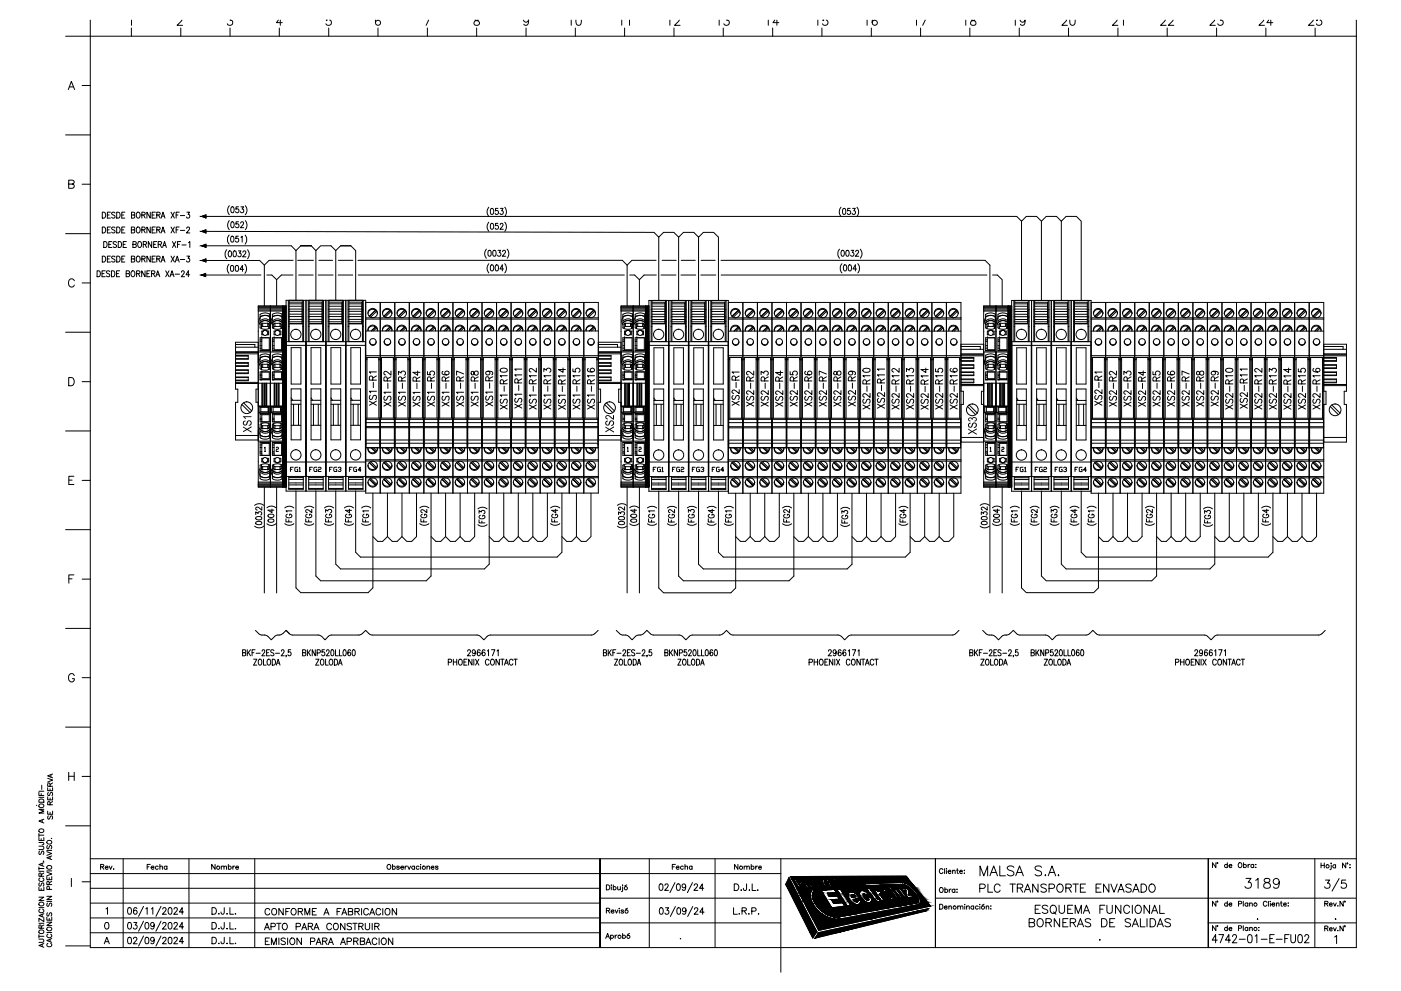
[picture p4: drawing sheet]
<svg xmlns="http://www.w3.org/2000/svg" width="420mm" height="297mm" viewBox="0 0 420 297" stroke-linecap="round" stroke-linejoin="round" font-family="sans-serif">
<g fill="none" stroke="#000" stroke-width=".3">
<path d="M27.1 6v4.9h-7.4M39.4 8.4v2.5M39.4 6v1.6M54.2 8.4v2.5M54.6 6l-1.5 1.6h1.7M69 8.4v2.5M69 6v.1a.82 .82 0 0 1 .6 1.3 .82 .82 0 0 1-1.4-.3M83.5 6l-.6 .8h1.8M83.8 8.4v2.5M84.1 6v1.6M97.9 6v.2l.3-.2M98.6 8.4v2.5"/>
<path d="M98.9 6a.87 .87 0 0 1 .2 1.5 .87 .87 0 0 1-1.4-.4M112.6 6v.8a.82 .82 0 0 0 .8 .8 .78 .78 0 0 0 .7-.8 .78 .78 0 0 0-.7-.8 .78 .78 0 0 0-.8 .8M113.4 8.4v2.5M128.2 8.4v2.5M128.6 6l-.8 1.6M142.5 6l.1 .1a.87 .87 0 0 1 1 .3 .87 .87 0 0 1-.1 1.1l-.8 .1-.4-.3a.95 .95 0 0 1 .1-1 .95 .95 0 0 1 1-.3M142.9 8.4v2.5M157 6l.1 .3a.75 .75 0 0 0 .8 .4 .75 .75 0 0 0 .6-.7 1.09 1.09 0 0 1-.9 1.6l-.5-.3M157.8 8.4v2.5M171.3 6v1.6M172.5 8.4v2.5M172.7 6v.2a1.06 1.06 0 0 0 .9 1.4 1.16 1.16 0 0 0 .7-1.6"/>
<path d="M186.5 6v1.6M187.3 8.4v2.5M188.8 6v1.6M200.9 6v1.6M202.1 8.4v2.5M203.7 6l-1.4 1.6h1.6M215.7 6v1.6M216.9 8.4v2.5M218 6l-.1 .1a.82 .82 0 0 1 .6 1.3 .82 .82 0 0 1-1.4-.3M230.4 6v1.6M231.7 8.4v2.5M232.4 6l-.6 .8h1.8"/>
<path d="M233 6v1.6M245.3 6v1.6M246.5 8.4v2.5M246.8 6v.2l.3-.2M247.8 6a.86 .86 0 0 1 .2 1.4 .86 .86 0 0 1-1.3-.3M260 6v1.6M261.3 8.4v2.5M261.6 6v.8a.82 .82 0 0 0 .8 .8 .78 .78 0 0 0 .7-.8 .78 .78 0 0 0-.8-.8 .78 .78 0 0 0-.7 .8M274.9 6v1.6M276.1 8.4v2.5M277.5 6l-.8 1.6M289.6 6v1.6"/>
<path d="M290.9 8.4v2.5M291.4 6l.1 .1a.87 .87 0 0 1 1 .3 .87 .87 0 0 1 0 1.1l-.9 .1-.5-.5a1.05 1.05 0 0 1 1.2-1.1M304.5 6v1.6M305.7 8.4v2.5M305.9 6l.1 .3a.75 .75 0 0 0 .8 .4 .75 .75 0 0 0 .6-.7 1.09 1.09 0 0 1-.9 1.6l-.5-.3M319.9 6l-1.4 1.6h1.6M320.4 8.4v2.5M320.8 6v.2a1.07 1.07 0 0 0 .7 1.4h.3a1.16 1.16 0 0 0 .6-1.6M335.1 6l-1.5 1.6h1.7M335.3 8.4v2.5M336.9 6v1.6M349.5 6l-1.4 1.6h1.6"/>
<path d="M350 8.4v2.5M351.8 6l-1.4 1.6h1.6M364.3 6l-1.5 1.6h1.7M364.9 8.4v2.5M366 6v.1a.82 .82 0 0 1 .6 1.3 .82 .82 0 0 1-1.4-.3M379 6l-1.4 1.6h1.6M379.6 8.4v2.5M380.5 6l-.6 .8h1.8M381.1 6v1.6M393.9 6l-1.5 1.6h1.7M394.4 8.4v2.5M394.9 6v.2l.3-.2"/>
<path d="M395.9 6a.85 .85 0 0 1 .3 1.4 .85 .85 0 0 1-1.4-.3M406.8 6v278h-379.7v-273.1h379.7M20.5 26.9l.9-2.5 1 2.5M20.8 26h1.2M24.6 25.6h2.5M19.7 40.4h7.4M20.6 55.2l1.4-.2 .3-.3-.2-.5-.4-.2h-1.1v2.4h1.1a.64 .64 0 0 0 .6-.6 .64 .64 0 0 0-.6-.6M24.6 55.2h2.5M19.7 70h7.4M30.7 76.8a.9 .9 0 0 1 1 .9 .9 .9 0 0 1-1 .8zM30.7 68a.9 .9 0 0 1 1 .9 .9 .9 0 0 1-1 .9zM30.7 63.6a.9 .9 0 0 1 1 .9 .9 .9 0 0 1-1 .9z"/>
<path d="M31.1 72.4a.9 .9 0 0 1 1 .9 .9 .9 0 0 1-1 .9zM32.2 77.6h.6M32.2 68.9h.6M32.2 64.4h.6M32.6 73.3h.6M33.1 76.8h-.9v1.7h.9M33.1 68h-.9v1.8h.9M33.1 63.6h-.9v1.8h.9M33.6 72.4h-1v1.8h1M34.5 77l-.4-.2-.6 .2 .1 .4 .8 .5v.6h-.5l-.4-.2M34.5 68.3l-.4-.3-.6 .3 .1 .4 .8 .4v.6l-.5 .1-.4-.2M34.5 63.9l-.4-.3-.6 .3 .1 .4 .8 .4v.6l-.5 .1-.4-.3"/>
<path d="M35 72.7l-.4-.3-.5 .1-.1 .5 .8 .4 .2 .5-.4 .3-.7-.3M35 76.8a.9 .9 0 0 1 1 .9 .9 .9 0 0 1-1 .8zM35 68a.9 .9 0 0 1 1 .9 .9 .9 0 0 1-1 .9zM35 63.6a.9 .9 0 0 1 1 .9 .9 .9 0 0 1-1 .9zM35.5 72.4a.9 .9 0 0 1 1 .9 .9 .9 0 0 1-1 .9zM36.5 77.6h.6M36.5 68.9h.6M36.5 64.4h.6M36.9 73.3h.6M37.5 76.8h-1v1.7h1M37.5 68h-1v1.8h1M37.5 63.6h-1v1.8h1"/>
<path d="M37.9 72.4h-1v1.8h1M39.4 77.6l.9-.1 .1-.6-1-.1v1.7l1-.1v-.6l-.3-.2M39.4 68.9l.9-.1 .1-.6-1-.2v1.8l1-.1v-.6l-.3-.2M39.4 64.4h.9l.1-.6-1-.2v1.8l1-.2v-.6l-.3-.2M39.9 73.3l.8-.1 .1-.6-.9-.2v1.8l.9-.2 .1-.4-.4-.3M41.1 76.8h.2a.9 .9 0 0 1 .7 .9 .9 .9 0 0 1-.7 .8 1.18 1.18 0 0 1-.2-1.7zM41.1 68.1l.2-.1a.9 .9 0 0 1 .7 .9 .9 .9 0 0 1-.7 .9 1.18 1.18 0 0 1-.2-1.7zM41.2 63.7l.1-.1a.9 .9 0 0 1 .7 .9 .9 .9 0 0 1-.7 .9 1.14 1.14 0 0 1-.1-1.7zM41.6 72.5l.1-.1a.9 .9 0 0 1 .8 .9 .9 .9 0 0 1-.8 .9 1.14 1.14 0 0 1-.1-1.7zM42.5 77.6l.9-.1 .1-.6-1-.1v1.7M42.5 68.9l.9-.1 .1-.6-1-.2v1.8M42.5 64.4h.9l.1-.6-1-.2v1.8"/>
<path d="M43 73.3l.8-.1v-.7l-.8-.1v1.8M43 77.6l.5 .9M43 68.9l.5 .9M43 64.4l.5 1M43.5 73.3l.5 .9M45.1 76.8v1.7l-1-1.7v1.7M45.1 68v1.8l-1-1.8v1.8M45.1 63.6v1.8l-1-1.8v1.8M45.5 72.4v1.8l-1-1.8v1.8M45.6 77.6h.6M45.6 68.9h.6M45.6 64.4h.6"/>
<path d="M46.1 73.3h.5M46.6 76.8h-1v1.7h1M46.6 68h-1v1.8h1M46.6 63.6h-1v1.8h1M47 77.6l.9-.1v-.6l-.9-.1v1.7M47 68.9l.9-.1v-.6l-.9-.2v1.8M47 64.4h.9v-.6l-.9-.2v1.8M47 72.4h-.9v1.8h.9M47.4 73.3l.9-.1v-.7l-.9-.1v1.8M47.5 77.6l.5 .9M47.5 68.9l.5 .9M47.5 64.4l.5 1"/>
<path d="M47.9 73.3l.6 .9M48.3 78.5l.6-1.7 .6 1.7M48.3 69.8l.6-1.8 .6 1.8M48.3 65.4l.6-1.8 .6 1.8M48.5 77.9h.8M48.5 69.2h.8M48.5 64.8h.8M48.8 74.2l.5-1.8 .6 1.8M49 73.6h.7M51.3 76.8l1 1.7M51.3 68l1 1.8M51.3 63.6l1 1.8"/>
<path d="M51.7 72.4l1 1.8M52.3 76.8l-1 1.7M52.3 68l-1 1.8M52.3 63.6l-1 1.8M52.6 78.5l.6-1.7 .5 1.7M52.7 72.4l-1 1.8M52.8 77.9h.7M52.8 68.9h.6M52.8 64.4h.6M53.2 73.3h.6M53.7 68h-.9v1.8M53.7 63.6h-.9v1.8"/>
<path d="M54.1 77.8h1.3M54.1 69.1h1.3M54.1 64.6h1.3M54.2 72.4h-1v1.8M54.6 73.4h1.2M56 68.5v-.1a.44 .44 0 0 1 .6-.3 .44 .44 0 0 1 .2 .6l-.9 1.1h1M56 76.8h.8l-.4 .6a.54 .54 0 0 1 .4 .9 .54 .54 0 0 1-.9-.1M56 63.6h.8l-.4 .7a.54 .54 0 0 1 .4 .8 .54 .54 0 0 1-.9-.1M56.5 72.7l.4-.3v1.8M60.5 78.1l1.3-.5v.9zM60.5 69.4l1.3-.5v.9zM60.5 64.9l1.3-.5v.9z"/>
<path d="M60.5 73.7l1.3-.5v.9zM61.8 69.4l134.3 .3 1.5 1.4 1.4-1.4h3.1l1.4 1.4 1.5-1.4h3.1l1.4 1.4 1.4-1.4h3.1l1.5 1.4v19M61.8 64.9h243.1l1.5 1.4 1.4-1.4h3.1l1.4 1.4v23.8M61.8 78.1h16l1.5 1.4M61.8 73.7h25.6l1.4 1.4M68 74.9a2.04 2.04 0 0 0 0 2.7M68.7 79.2a2.04 2.04 0 0 0 0 2.7M68.7 75.3l.2-.1a.96 .96 0 0 1 .6 .9 .96 .96 0 0 1-.6 .9l-.5-.8zM68.7 70.5a2.04 2.04 0 0 0 0 2.7M68.8 66.1a2.04 2.04 0 0 0 0 2.7M68.8 61.7a2.04 2.04 0 0 0 0 2.7M69.3 79.6h.2a.99 .99 0 0 1 .6 .8 .99 .99 0 0 1-.6 .9 1.28 1.28 0 0 1-.2-1.7z"/>
<path d="M69.4 70.9l.2-.1a.96 .96 0 0 1 .6 .9 .96 .96 0 0 1-.6 .9l-.4-.8zM69.4 66.6l.2-.1a.96 .96 0 0 1 .6 .9 .96 .96 0 0 1-.6 .9l-.4-.8zM69.4 62.1l.2-.1a.96 .96 0 0 1 .6 .9 .96 .96 0 0 1-.6 .9l-.4-.8zM70.1 75.3l.2-.1a.96 .96 0 0 1 .6 .9 .96 .96 0 0 1-.6 .9l-.4-.8zM70.8 79.6h.2a.96 .96 0 0 1 .6 .8 .96 .96 0 0 1-.6 .9 1.28 1.28 0 0 1-.2-1.7zM71.5 75.2h.7l-.4 .7a.54 .54 0 0 1 .5 .8 .54 .54 0 0 1-1-.1M71.5 70.8h-.7l-.1 .8a.55 .55 0 0 1 .8 0 .55 .55 0 0 1-.1 .8 .55 .55 0 0 1-.8-.2M71.5 66.5h-.7l-.1 .7a.55 .55 0 0 1 .8 .1 .55 .55 0 0 1-.1 .8 .55 .55 0 0 1-.8-.2M71.5 62h-.7l-.1 .8a.55 .55 0 0 1 .8 0 .55 .55 0 0 1-.1 .8 .55 .55 0 0 1-.8-.2M72.2 66.9l.3-.4 .6 .3-.3 .6-.7 .9h1M72.2 62h.9l-.5 .7a.54 .54 0 0 1 .5 .8 .54 .54 0 0 1-1-.1M72.2 71.1l.4-.3v1.8"/>
<path d="M72.8 75.6l.3-.4 .6 .3-.2 .6-.7 .9h1M73.4 79.2a2.04 2.04 0 0 1 0 2.7M73.5 70.5a2.18 2.18 0 0 1 0 2.7M73.6 66.1a2.04 2.04 0 0 1 0 2.7M73.6 61.7a2.04 2.04 0 0 1 0 2.7M74.2 74.9a2.04 2.04 0 0 1 0 2.7M79.3 79.5v12.2M87.9 78h-7.2l-1.4 1.5M88.8 75.1v14.9M89.3 78h4.7M90.2 73.7l-1.4 1.4M93.3 73.7h-3.1h3.1"/>
<path d="M93.3 73.7l1.4 1.4M94.7 75.1l1.5-1.4h3.1l1.4 1.4 1.4-1.4h3.1l1.5 1.4v14.9M94.7 75.1v14.9M95.6 78h4.2M100.7 75.1v14.9M101.5 78h4.3M102.1 73.7h3.1M107.3 78h79.3l1.5 1.5M145.9 74.7a2.04 2.04 0 0 0 0 2.7M146.5 75.1l.3-.1a.99 .99 0 0 1 .5 .9 .99 .99 0 0 1-.5 .9 1.28 1.28 0 0 1-.3-1.7zM146.6 66.6a2.04 2.04 0 0 0 0 2.7M146.6 79.1a2.09 2.09 0 0 0 0 2.7"/>
<path d="M146.6 62.1a2.1 2.1 0 0 0 0 2.8M147.3 67l.2-.1a.96 .96 0 0 1 .6 .9 .96 .96 0 0 1-.6 .9 1.28 1.28 0 0 1-.2-1.7zM147.3 79.5l.2-.1a.99 .99 0 0 1 .6 .9 .99 .99 0 0 1-.6 .9 1.32 1.32 0 0 1-.2-1.7zM147.3 62.5a.89 .89 0 0 1 .9 .8 .89 .89 0 0 1-.6 1h-.1a1.32 1.32 0 0 1-.2-1.8zM148 75.1l.2-.1a.96 .96 0 0 1 .6 .9 .96 .96 0 0 1-.6 .9 1.28 1.28 0 0 1-.2-1.7zM148.7 79.5l.2-.1a.99 .99 0 0 1 .6 .9 .99 .99 0 0 1-.6 .9l-.4-.8zM149.3 66.9h-.7v.8a.55 .55 0 0 1 .8 0 .55 .55 0 0 1-.1 .8 .55 .55 0 0 1-.8-.1M149.3 75h.8l-.4 .7a.54 .54 0 0 1 .4 .8 .54 .54 0 0 1-.9 0M149.3 62.5h-.7v.8a.55 .55 0 0 1 .8 0 .55 .55 0 0 1-.1 .8 .55 .55 0 0 1-.8-.2M150 67.4v-.1a.43 .43 0 0 1 .6-.3 .43 .43 0 0 1 .2 .6l-.9 1.1h1M150.1 62.5h.8l-.5 .7a.54 .54 0 0 1 .5 .8 .54 .54 0 0 1-1-.1M150.7 75.5v-.1a.44 .44 0 0 1 .6-.4 .44 .44 0 0 1 .2 .7l-.8 1.1h1"/>
<path d="M151.4 66.6a2.04 2.04 0 0 1 0 2.7M151.4 79.1a2.09 2.09 0 0 1 0 2.7M151.4 62.1a2.1 2.1 0 0 1 0 2.8M152.1 74.7a2.04 2.04 0 0 1 0 2.7M188.1 79.5v12.2M196.8 78h-7.3l-1.4 1.5M197.6 71.1v19M198.6 78h4.2M203.5 71.1v19M204.3 78h4.2M209.5 71.1v19M210.3 78h4.2"/>
<path d="M216.2 78h79.2l1.5 1.5v12.2M251.8 74.7a2.04 2.04 0 0 0 0 2.7M252.2 62.1a2.1 2.1 0 0 0 0 2.8M252.4 75.1l.2-.1a.96 .96 0 0 1 .6 .9 .96 .96 0 0 1-.6 .9l-.4-.8zM252.5 79.1a2.09 2.09 0 0 0 0 2.7M252.9 62.5h.2a1.02 1.02 0 0 1 0 1.8 1.32 1.32 0 0 1-.2-1.8zM253.1 79.5l.3-.1a.99 .99 0 0 1 .6 .9 .99 .99 0 0 1-.6 .9l-.5-.8zM253.9 75.1l.2-.1a.96 .96 0 0 1 .6 .9 .96 .96 0 0 1-.6 .9l-.5-.8zM254.6 79.5l.2-.1a.99 .99 0 0 1 .6 .9 .99 .99 0 0 1-.6 .9l-.4-.8zM255 62.5h-.8v.8a.56 .56 0 0 1 .8-.1 .56 .56 0 0 1-.1 .9 .56 .56 0 0 1-.8-.2M255.3 75h.7l-.4 .7a.54 .54 0 0 1 .4 .8 .54 .54 0 0 1-.9 0M255.7 62.5h.8l-.4 .7a.54 .54 0 0 1 .4 .8 .54 .54 0 0 1-.9-.1"/>
<path d="M256.6 75.5l.3-.5 .6 .4-1 1.4h1M257 62.1a2.1 2.1 0 0 1 0 2.8M257.2 79.1a2.09 2.09 0 0 1 0 2.7M258 74.7a2.04 2.04 0 0 1 0 2.7M306.4 66.3v23.8M312.3 66.3l1.5-1.4h3.1l1.4 1.4 1.4-1.4h3.1l1.5 1.4v23.8M318.3 66.3v23.8M19.7 99.6h7.4M22.3 84.2a.89 .89 0 0 0-1-.6 .89 .89 0 0 0-.7 .9 1.05 1.05 0 0 0 .2 1.2 1.05 1.05 0 0 0 1.2 .2l.3-.5M24.6 84.8h2.5M29.1 81.2a.9 .9 0 0 1 1 .9 .9 .9 0 0 1-1 .8zM30.6 82h.6"/>
<path d="M31.6 81.2h-1v1.7h1M32.9 81.4l-.3-.2-.7 .2 .2 .4 .7 .4v.7h-.5l-.4-.2M33.4 81.2a.9 .9 0 0 1 1.1 .9 .9 .9 0 0 1-1.1 .8zM35 82h.5M35.9 81.2h-.9v1.7h.9M37.8 82l.9-.1v-.6l-.9-.1v1.7h.9l.1-.5-.3-.4M39.6 81.3a.89 .89 0 0 1 .9 .6 .89 .89 0 0 1-.5 1 .95 .95 0 0 1-.8-.6 .95 .95 0 0 1 .4-1zM41 82l.8-.1 .1-.6-.9-.1v1.7M41.5 82l.5 .9M43.5 81.2v1.7l-1-1.7v1.7M44.1 82h.5M45 81.2h-.9v1.7h.9"/>
<path d="M45.5 82l.8-.1 .1-.6-.9-.1v1.7M46 82l.5 .9M46.7 82.9l.6-1.7 .6 1.7M47 82.4h.7M49.7 81.2l1 1.7M50.7 81.2l-1 1.7M51 82.9l.6-1.7 .6 1.7M51.2 82.4h.7M52.5 82.2h1.3M54.4 81.6l.3-.4 .4 .1 .2 .2-1 1.4h1.1M56.9 82.4h-1.1l.7-1.2v1.7M60.5 82.4l1.2-.4v.9z"/>
<path d="M61.7 82.4h16.6M73.1 80.7h-1.1l.7-1.1v1.7M77.5 91.7h7.3v54.3h-7.3zM77.5 91.8h7.3M77.5 93.2h7.3M77.5 92.6h7.3M77.5 92.9h7.3M77.5 92.1h7.3M77.5 92.3h7.3M78 95.3l-.3 .8 .3 1.2v1l.9 .4h1.1l.9-.3v-.9h.2M78 94.2l1.4-.4 1.5 .3v2a1.95 1.95 0 0 0-2.9 .2zM78 95l1.4-.5 1.5 .4-1.5-.4z"/>
<path d="M78.7 96.9l-.3 .2v1.4M78.8 96.9h1.5M78.8 97.8l-.4 .3M78.8 97.8h1.5M78.8 96.9v.9M78.9 99.2l-.2 .6 .2 .5M78.9 99.2a.78 .78 0 0 1 1.2 0 .78 .78 0 0 1 0 1.1 .78 .78 0 0 1-1.2 0M78.9 99.2h-.4v1.1h.4M80 82.4h1.5l1.5 1.4M80.1 99.2h.4v1.1h-.4M80.3 97.8v-.9l.3 .2v1.4M80.3 97.8l.3 .3"/>
<path d="M80.9 95.2l.1 .2M81 97.3v.2M81 95.5l.1 1.3a1.94 1.94 0 0 0-3.3 .2M81 96.9l-.1 .4M81.1 96.9a1.91 1.91 0 0 0-3.2 .2M81.1 91.7v54.3M81.7 95.3l-.3 .8 .3 1.2v1l.9 .4h1l1-.3v-.9h.2M81.7 94.2l1.4-.4 1.5 .3v2a1.96 1.96 0 0 0-2.9 .2zM81.7 95l1.4-.5 1.5 .4-1.5-.4zM82.4 96.9l-.3 .2v1.4M82.4 96.9h1.5M82.5 97.8l-.4 .3"/>
<path d="M82.5 97.8h1.5M82.5 96.9v.9M82.6 99.2l-.2 .6 .2 .5M82.6 99.2h-.4v1.1h.4M83 83.8v7.9M83.8 99.2h.4v1.1h-.4M83.8 99.2l-.6-.2-.6 .2M83.8 99.2l.2 .6-.2 .5M83.9 96.9l.4 .3M84 97.8l.3 .3M84 96.9v.9M84.3 97.3v1.2"/>
<path d="M84.5 95.2l.1 .2M84.6 97.3l.1 .2M84.7 95.5l.1 1.3a1.94 1.94 0 0 0-3.3 .2M84.7 96.9l-.1 .4M84.8 96.9a1.91 1.91 0 0 0-3.2 .2M84.8 91.7h1v54.3h-1zM86.5 92.8h.2M86.5 95h.2M86.5 96.3h.2M86.5 97.8h.2M86.5 90v12.4M86.7 90.6h3.9v6.4h-3.9"/>
<path d="M86.7 90v12.4M86.7 94.9h3.9M86.7 91.1h3.9M86.7 91.8h3.9M86.7 92.6h3.9M86.7 93.3h3.9M86.7 94.2h3.9M86.7 97.1h4.1M86.7 95.7h3.9M86.7 96.4h3.9M87.9 82.4h-3.5l-1.4 1.4M89.6 82.4h4.3"/>
<path d="M90.8 92.8h.2M90.8 95h.2M90.8 96.3h.2M90.8 97.8h.2M90.8 90v12.4M91 90v12.4M91.8 90v57.2M92.4 92.8h.3M92.4 95h.3M92.4 96.3h.3M92.4 97.8h.3M92.4 90v12.4"/>
<path d="M92.7 94.9h3.8M92.7 90.6h3.8v6.4h-3.8M92.7 91.1h3.8M92.7 91.8h3.8M92.7 92.6h3.8M92.7 93.3h3.8M92.7 94.2h3.8M92.7 97.1h4.1M92.7 95.7h3.8M92.7 96.4h3.8M92.7 90v12.4M95.4 82.4h4.5"/>
<path d="M96.8 92.8h.2M96.8 95h.2M96.8 96.3h.2M96.8 97.8h.2M96.8 90v12.4M97 90v12.4M97.7 90v57.2M98.4 92.8h.3M98.4 95h.3M98.4 96.3h.3M98.4 97.8h.3M98.4 90v12.4"/>
<path d="M98.7 94.9h3.8M98.7 90.6h3.8v6.4h-3.8M98.7 91.1h3.8M98.7 91.8h3.8M98.7 92.6h3.8M98.7 93.3h3.8M98.7 94.2h3.8M98.7 97.1h4M98.7 95.7h3.8M98.7 96.4h3.8M98.7 90v12.4M101.4 82.4h4.4"/>
<path d="M102.7 92.8h.3M102.7 95h.3M102.7 96.3h.3M102.7 97.8h.3M102.7 90v12.4M103 90v12.4M103.7 90v57.2M104.4 92.8h.2M104.4 95h.2M104.4 96.3h.2M104.4 97.8h.2M104.4 90v12.4"/>
<path d="M104.6 94.9h3.9M104.6 90.6h3.9v6.4h-3.9M104.6 91.1h3.9M104.6 91.8h3.9M104.6 92.6h3.9M104.6 93.3h3.9M104.6 94.2h3.9M104.6 97.1h4.1M104.6 95.7h3.9M104.6 96.4h3.9M104.6 90v12.4M107.4 82.4h79.8"/>
<path d="M108.7 92.8h.3M108.7 95h.3M108.7 96.3h.3M108.7 97.8h.3M108.7 90v12.4M109 90v12.4M109.7 90.6h69.7v5h-69.7zM109.7 99.2h69.7M109.7 95.3h69.7M110.4 99.2a1.42 1.42 0 0 1 1.4-1.8 1.42 1.42 0 0 1 1.3 1.8M112.6 98a1.43 1.43 0 0 0-2.3 .9M112.6 92.9a1.42 1.42 0 0 0-2.3 1.1"/>
<path d="M112.6 98.1l-1.2 1.1M112.6 98l-1.3 1.2M112.6 92.9v.2M112.6 98v.1M112.6 93.1l-1.8 1.7M112.6 92.9l-1.9 1.9M112.6 98.1l.3 .3M112.6 93.1l.3 .3M112.9 93.3l.3 .7M112.9 93.3l-1.8 1.8M113.2 98.9l-.3-.6-.9 .9M114.8 99.2a1.42 1.42 0 0 1 1.3-1.8 1.42 1.42 0 0 1 1.4 1.8"/>
<path d="M117 98a1.43 1.43 0 0 0-2.3 .9M117 92.9a1.42 1.42 0 0 0-2.3 1.1M117 98.1l-1.2 1.1M117 98l-1.4 1.2M117 92.9v.2M117 98v.1M117 93.1l-1.9 1.7M117 92.9l-1.9 1.9M117 98.1l.2 .3M117 93.1l.2 .3M117.3 93.3l.2 .7M117.3 93.3l-1.8 1.8"/>
<path d="M117.5 98.9l-.2-.6-.9 .9M119.1 99.2a1.42 1.42 0 0 1 1.4-1.8 1.42 1.42 0 0 1 1.4 1.8M121.3 98a1.43 1.43 0 0 0-2.2 .9M121.3 92.9a1.42 1.42 0 0 0-2.2 1.1M121.3 98.1l-1.1 1.1M121.3 98l-1.3 1.2M121.3 92.9v.2M121.3 98v.1M121.3 93.1l-1.8 1.7M121.3 92.9l-1.8 1.9M121.3 98.1l.3 .3M121.3 93.1l.3 .3"/>
<path d="M121.9 98.9l-.2-.6-1 .9M121.9 94l-.2-.7-1.9 1.8M123.5 99.2a1.42 1.42 0 0 1 1.3-1.8 1.42 1.42 0 0 1 1.4 1.8M125.7 98a1.43 1.43 0 0 0-2.3 .9M125.7 92.9a1.42 1.42 0 0 0-2.3 1.1M125.7 98.1l-1.2 1.1M125.7 98l-1.3 1.2M125.7 92.9v.2M125.7 98v.1M125.7 93.1l-1.8 1.7M125.7 92.9l-1.9 1.9M125.7 98.1l.3 .3"/>
<path d="M125.7 93.1l.3 .3M126.3 98.9l-.3-.6-.9 .9M126.3 94l-.3-.7-1.8 1.8M127.8 99.2a1.42 1.42 0 0 1 1.4-1.8 1.42 1.42 0 0 1 1.4 1.8M130 98a1.43 1.43 0 0 0-2.2 .9M130 92.9a1.42 1.42 0 0 0-2.2 1.1M130 98.1l-1.1 1.1M130 98l-1.3 1.2M130 92.9v.2M130 98v.1M130 93.1l-1.8 1.7M130 92.9l-1.8 1.9"/>
<path d="M130 98.1l.3 .3M130 93.1l.3 .3M130.6 98.9l-.2-.6-1 .9M130.6 94l-.2-.7-1.8 1.8M132.2 99.2a1.42 1.42 0 0 1 1.4-1.8 1.42 1.42 0 0 1 1.3 1.8M134.4 98a1.43 1.43 0 0 0-2.2 .9M134.4 92.9a1.42 1.42 0 0 0-2.2 1.1M134.4 98.1l-1.1 1.1M134.4 98l-1.3 1.2M134.4 92.9v.2M134.4 98v.1M134.4 93.1l-1.8 1.7"/>
<path d="M134.4 92.9l-1.9 1.9M134.4 98.1l.3 .3M134.4 93.1l.3 .3M135 98.9l-.3-.6-.9 .9M135 94l-.3-.7-1.8 1.8M136.6 99.2a1.42 1.42 0 0 1 1.3-1.8 1.42 1.42 0 0 1 1.4 1.8M138.8 98a1.43 1.43 0 0 0-2.3 .9M138.8 92.9a1.42 1.42 0 0 0-2.3 1.1M138.8 98.1l-1.2 1.1M138.8 98l-1.4 1.2M138.8 92.9v.2M138.8 98v.1"/>
<path d="M138.8 93.1l-1.9 1.7M138.8 92.9l-1.9 1.9M138.8 98.1l.3 .3M138.8 93.1l.3 .3M139.1 93.3l.2 .7M139.1 93.3l-1.8 1.8M139.3 98.9l-.2-.6-.9 .9M140.9 99.2a1.42 1.42 0 0 1 1.4-1.8 1.42 1.42 0 0 1 1.4 1.8M143.1 98a1.43 1.43 0 0 0-2.2 .9M143.1 92.9a1.42 1.42 0 0 0-2.2 1.1M143.1 98.1l-1.1 1.1M143.1 98l-1.3 1.2"/>
<path d="M143.1 92.9v.2M143.1 98v.1M143.1 93.1l-1.8 1.7M143.1 92.9l-1.8 1.9M143.1 98.1l.3 .3M143.1 93.1l.3 .3M143.5 93.3l.2 .7M143.5 93.3l-1.9 1.8M143.7 98.9l-.2-.6-1 .9M145.3 99.2a1.42 1.42 0 0 1 1.3-1.8 1.42 1.42 0 0 1 1.4 1.8M147.5 98a1.43 1.43 0 0 0-2.3 .9M147.5 92.9a1.42 1.42 0 0 0-2.3 1.1"/>
<path d="M147.5 98.1l-1.2 1.1M147.5 98l-1.3 1.2M147.5 92.9v.2M147.5 98v.1M147.5 93.1l-1.8 1.7M147.5 92.9l-1.9 1.9M147.5 98.1l.2 .3M147.5 93.1l.2 .3M148.1 98.9l-.3-.6-.9 .9M148.1 94l-.3-.7-1.8 1.8M149.6 99.2a1.42 1.42 0 0 1 1.4-1.8 1.42 1.42 0 0 1 1.4 1.8M151 80.6h-1.1l.8-1.2v1.8"/>
<path d="M151.8 98a1.43 1.43 0 0 0-2.2 .9M151.8 92.9a1.42 1.42 0 0 0-2.2 1.1M151.8 98.1l-1.1 1.1M151.8 98l-1.3 1.2M151.8 92.9v.2M151.8 98v.1M151.8 93.1l-1.8 1.7M151.8 92.9l-1.8 1.9M151.8 98.1l.3 .3M151.8 93.1l.3 .3M152.4 98.9l-.2-.6-1 .9M152.4 94l-.2-.7-1.8 1.8"/>
<path d="M154 99.2a1.42 1.42 0 0 1 1.4-1.8 1.42 1.42 0 0 1 1.3 1.8M156.2 98a1.43 1.43 0 0 0-2.2 .9M156.2 92.9a1.42 1.42 0 0 0-2.2 1.1M156.2 98.1l-1.1 1.1M156.2 98l-1.3 1.2M156.2 92.9v.2M156.2 98v.1M156.2 93.1l-1.8 1.7M156.2 92.9l-1.9 1.9M156.2 98.1l.2 .3M156.2 93.1l.2 .3M156.8 98.9l-.3-.6-.9 .9"/>
<path d="M156.8 94l-.3-.7-1.8 1.8M158.4 99.2a1.42 1.42 0 0 1 1.3-1.8 1.42 1.42 0 0 1 1.4 1.8M160.6 98a1.43 1.43 0 0 0-2.3 .9M160.6 92.9a1.42 1.42 0 0 0-2.3 1.1M160.6 98.1l-1.2 1.1M160.6 98l-1.4 1.2M160.6 92.9v.2M160.6 98v.1M160.6 93.1l-1.9 1.7M160.6 92.9l-1.9 1.9M160.6 98.1l.2 .3M160.6 93.1l.2 .3"/>
<path d="M161.1 98.9l-.2-.6-.9 .9M161.1 94l-.2-.7-1.8 1.8M162.7 99.2a1.42 1.42 0 0 1 1.4-1.8 1.42 1.42 0 0 1 1.4 1.8M164.9 98a1.43 1.43 0 0 0-2.2 .9M164.9 92.9a1.42 1.42 0 0 0-2.2 1.1M164.9 98.1l-1.1 1.1M164.9 98l-1.3 1.2M164.9 92.9v.2M164.9 98v.1M164.9 93.1l-1.8 1.7M164.9 92.9l-1.8 1.9M164.9 98.1l.3 .3"/>
<path d="M164.9 93.1l.3 .3M165.5 98.9l-.2-.6-1 .9M165.5 94l-.2-.7-1.9 1.8M167.1 99.2a1.42 1.42 0 0 1 1.4-1.8 1.42 1.42 0 0 1 1.3 1.8M169.3 98a1.43 1.43 0 0 0-2.3 .9M169.3 92.9a1.42 1.42 0 0 0-2.3 1.1M169.3 98.1l-1.2 1.1M169.3 98l-1.3 1.2M169.3 92.9v.2M169.3 98v.1M169.3 93.1l-1.8 1.7M169.3 92.9l-1.9 1.9"/>
<path d="M169.3 98.1l.2 .3M169.3 93.1l.2 .3M169.9 98.9l-.3-.6-.9 .9M169.9 94l-.3-.7-1.8 1.8M171.4 99.2a1.42 1.42 0 0 1 1.4-1.8 1.42 1.42 0 0 1 1.4 1.8M173.6 98a1.43 1.43 0 0 0-2.2 .9M173.6 92.9a1.42 1.42 0 0 0-2.2 1.1M173.6 98.1l-1.1 1.1M173.6 98l-1.3 1.2M173.6 92.9v.2M173.6 98v.1M173.6 93.1l-1.8 1.7"/>
<path d="M173.6 92.9l-1.8 1.9M173.6 98.1l.3 .3M173.6 93.1l.3 .3M174.2 98.9l-.2-.6-1 .9M174.2 94l-.2-.7-1.8 1.8M175.8 99.2a1.42 1.42 0 0 1 1.4-1.8 1.42 1.42 0 0 1 1.3 1.8M178 98a1.43 1.43 0 0 0-2.2 .9M178 92.9a1.42 1.42 0 0 0-2.2 1.1M178 98.1l-1.1 1.1M178 98l-1.3 1.2M178 92.9v.2M178 98v.1"/>
<path d="M178 93.1l-1.8 1.7M178 92.9l-1.9 1.9M178 98.1l.3 .3M178 93.1l.3 .3M178.6 98.9l-.3-.6-.9 .9M178.6 94l-.3-.7-1.8 1.8M179.4 95.6v11M186.3 91.8h7.3M186.3 91.7h7.3v54.3h-7.3zM186.3 93.2h7.3M186.3 92.6h7.3M186.3 92.9h7.3"/>
<path d="M186.3 92.1h7.3M186.3 92.3h7.3M186.8 95.3l-.3 .8 .3 1.2v1l.9 .4h1.1l.9-.3v-.9h.2M186.8 94.2l1.4-.4 1.5 .3v2a1.95 1.95 0 0 0-2.9 .2zM186.8 95l1.4-.5 1.5 .4-1.5-.4zM187.5 96.9l-.3 .2v1.4M187.6 96.9h1.5M187.6 97.8l-.4 .3M187.6 97.8h1.5M187.6 96.9v.9M187.7 99.2l-.2 .6 .2 .5M187.7 99.2a.78 .78 0 0 1 1.2 0 .78 .78 0 0 1 0 1.1 .78 .78 0 0 1-1.2 0"/>
<path d="M187.7 99.2h-.4v1.1h.4M188.8 82.4h1.5l1.5 1.4 1.4-1.4h3.6M188.9 99.2h.4v1.1h-.4M189.1 97.8v-.9l.3 .2v1.4M189.1 97.8l.3 .3M189.7 95.2l.1 .2M189.8 97.3v.2M189.8 95.5l.1 1.3a1.94 1.94 0 0 0-3.3 .2M189.8 96.9l-.1 .4M189.9 96.9a1.91 1.91 0 0 0-3.2 .2M189.9 91.7v54.3M190.5 95.3l-.4 .8 .4 1.2v1l.9 .4h1l1-.3v-.9h.2"/>
<path d="M190.5 94.2l1.4-.4 1.5 .3v2a1.96 1.96 0 0 0-2.9 .2zM190.5 95l1.4-.5 1.5 .4-1.5-.4zM191.2 96.9l-.3 .2v1.4M191.2 96.9h1.5M191.2 97.8l-.3 .3M191.2 97.8h1.5M191.2 96.9v.9M191.4 99.2l-.2 .6 .2 .5M191.4 99.2h-.4v1.1h.4M191.8 83.8v7.9M192.6 99.2h.4v1.1h-.4M192.6 99.2l-.6-.2-.6 .2"/>
<path d="M192.6 99.2l.2 .6-.2 .5M192.7 96.9l.4 .3M192.7 97.8l.4 .3M192.7 96.9v.9M193.1 97.3v1.2M193.3 95.2l.3 1.6a1.94 1.94 0 0 0-3.3 .2M193.4 97.3l.1 .2M193.5 96.9l-.1 .4M193.6 96.9a1.91 1.91 0 0 0-3.2 .2M193.6 91.7h1v54.3h-1zM195.3 92.8h.2M195.3 95h.2"/>
<path d="M195.3 96.3h.2M195.3 97.9h.2M195.3 90.1v12.3M195.5 94.9h3.9M195.5 91.1h3.9M195.5 91.8h3.9M195.5 92.6h3.9M195.5 93.4h3.9M195.5 97.1h4.1M195.5 95.8h3.9M195.5 96.4h3.9M195.5 90.6h3.9v6.4h-3.9"/>
<path d="M195.5 90.1v12.3M195.5 94.2h3.9M198.2 82.4h4.5M199.6 92.8h.2M199.6 95h.2M199.6 96.3h.2M199.6 97.9h.2M199.6 90.1v12.3M199.8 90.1v12.3M200.6 90.1v57.1M201.2 92.8h.3M201.2 95h.3"/>
<path d="M201.2 96.3h.3M201.2 97.9h.3M201.2 90.1v12.3M201.5 94.9h3.8M201.5 91.1h3.8M201.5 91.8h3.8M201.5 92.6h3.8M201.5 93.4h3.8M201.5 97.1h4.1M201.5 95.8h3.8M201.5 96.4h3.8M201.5 90.6h3.8v6.4h-3.8"/>
<path d="M201.5 94.2h3.8M201.5 90.1v12.3M204.2 82.4h4.4M205.6 92.8h.2M205.6 95h.2M205.6 96.3h.2M205.6 97.9h.2M205.6 90.1v12.3M205.8 90.1v12.3M206.5 90.1v57.1M207.2 92.8h.3M207.2 95h.3"/>
<path d="M207.2 96.3h.3M207.2 97.9h.3M207.2 90.1v12.3M207.5 94.9h3.8M207.5 91.1h3.8M207.5 91.8h3.8M207.5 92.6h3.8M207.5 93.4h3.8M207.5 97.1h4M207.5 95.8h3.8M207.5 96.4h3.8M207.5 90.6h3.8v6.4h-3.8"/>
<path d="M207.5 94.2h3.8M207.5 90.1v12.3M210.2 82.4h4.5M211.5 92.8h.3M211.5 95h.3M211.5 96.3h.3M211.5 97.9h.3M211.5 90.1v12.3M211.8 90.1v12.3M212.5 90.1v57.1M213.2 92.8h.2M213.2 95h.2"/>
<path d="M213.2 96.3h.2M213.2 97.9h.2M213.2 90.1v12.3M213.4 94.9h3.9M213.4 91.1h3.9M213.4 91.8h3.9M213.4 92.6h3.9M213.4 93.4h3.9M213.4 97.1h4.1M213.4 95.8h3.9M213.4 96.4h3.9M213.4 90.6h3.9v6.4h-3.9"/>
<path d="M213.4 94.2h3.9M213.4 90.1v12.3M216.3 82.4h79.7M217.5 92.8h.2M217.5 95h.2M217.5 96.3h.2M217.5 97.9h.2M217.5 90.1v12.3M217.7 90.1v12.3M218.4 90.6h69.8v5h-69.8zM218.4 95.3h69.8M218.4 99.2h69.8"/>
<path d="M219.2 99.2a1.42 1.42 0 0 1 1.4-1.7 1.42 1.42 0 0 1 1.3 1.7M221.4 98a1.42 1.42 0 0 0-2.3 1M221.4 93a1.42 1.42 0 0 0-2.3 1M221.4 98.1l-1.2 1.1M221.4 98l-1.3 1.2M221.4 93v.1M221.4 98v.1M221.4 93.1l-1.8 1.8M221.4 93l-1.9 1.8M221.4 98.1l.2 .3M221.4 93.1l.2 .3M222 99l-.3-.7-.9 .9"/>
<path d="M222 94l-.3-.7-1.8 1.8M223.5 99.2a1.42 1.42 0 0 1 1.4-1.7 1.42 1.42 0 0 1 1.4 1.7M225.7 98a1.42 1.42 0 0 0-2.2 1M225.7 93a1.42 1.42 0 0 0-2.2 1M225.7 98.1l-1.1 1.1M225.7 98l-1.3 1.2M225.7 93v.1M225.7 98v.1M225.7 93.1l-1.8 1.8M225.7 93l-1.9 1.8M225.7 98.1l.3 .3M225.7 93.1l.3 .3"/>
<path d="M226.3 99l-.2-.7-.9 .9M226.3 94l-.2-.7-1.8 1.8M227.9 99.2a1.42 1.42 0 0 1 1.4-1.7 1.42 1.42 0 0 1 1.4 1.7M230.1 98a1.42 1.42 0 0 0-2.2 1M230.1 93a1.42 1.42 0 0 0-2.2 1M230.1 98.1l-1.1 1.1M230.1 98l-1.3 1.2M230.1 93v.1M230.1 98v.1M230.1 93.1l-1.8 1.8M230.1 93l-1.9 1.8M230.1 98.1l.3 .3"/>
<path d="M230.1 93.1l.3 .3M230.7 99l-.3-.7-.9 .9M230.7 94l-.3-.7-1.8 1.8M232.3 99.2a1.42 1.42 0 0 1 1.3-1.7 1.42 1.42 0 0 1 1.4 1.7M234.5 98a1.42 1.42 0 0 0-2.3 1M234.5 93a1.42 1.42 0 0 0-2.3 1M234.5 98.1l-1.2 1.1M234.5 98l-1.3 1.2M234.5 93v.1M234.5 98v.1M234.5 93.1l-1.9 1.8M234.5 93l-1.9 1.8"/>
<path d="M234.5 98.1l.2 .3M234.5 93.1l.2 .3M235.1 99l-.3-.7-.9 .9M235.1 94l-.3-.7-1.8 1.8M236.6 99.2a1.42 1.42 0 0 1 1.4-1.7 1.42 1.42 0 0 1 1.4 1.7M238.8 98a1.42 1.42 0 0 0-2.2 1M238.8 93a1.42 1.42 0 0 0-2.2 1M238.8 98.1l-1.1 1.1M238.8 98l-1.3 1.2M238.8 93v.1M238.8 98v.1M238.8 93.1l-1.8 1.8"/>
<path d="M238.8 93l-1.9 1.8M238.8 98.1l.3 .3M238.8 93.1l.3 .3M239.4 99l-.2-.7-1 .9M239.4 94l-.2-.7-1.9 1.8M241 99.2a1.42 1.42 0 0 1 1.4-1.7 1.42 1.42 0 0 1 1.3 1.7M243.2 98a1.42 1.42 0 0 0-2.3 1M243.2 93a1.42 1.42 0 0 0-2.3 1M243.2 98.1l-1.2 1.1M243.2 98l-1.3 1.2M243.2 93v.1M243.2 98v.1"/>
<path d="M243.2 93.1l-1.8 1.8M243.2 93l-1.9 1.8M243.2 98.1l.2 .3M243.2 93.1l.2 .3M243.8 99l-.3-.7-.9 .9M243.8 94l-.3-.7-1.8 1.8M245.3 99.2a1.42 1.42 0 0 1 1.4-1.7 1.42 1.42 0 0 1 1.4 1.7M247.6 98a1.42 1.42 0 0 0-2.3 1M247.6 93a1.42 1.42 0 0 0-2.3 1M247.6 98.1l-1.2 1.1M247.6 98l-1.4 1.2M247.6 93v.1"/>
<path d="M247.6 98v.1M247.6 93.1l-1.9 1.8M247.6 93l-2 1.8M247.6 98.1l.2 .3M247.6 93.1l.2 .3M248.1 99l-.2-.7-.9 .9M248.1 94l-.2-.7-1.8 1.8M249.7 99.2a1.42 1.42 0 0 1 1.4-1.7 1.42 1.42 0 0 1 1.4 1.7M251.9 98a1.42 1.42 0 0 0-2.2 1M251.9 93a1.42 1.42 0 0 0-2.2 1M251.9 98.1l-1.1 1.1M251.9 98l-1.3 1.2"/>
<path d="M251.9 93v.1M251.9 98v.1M251.9 93.1l-1.8 1.8M251.9 93l-1.9 1.8M251.9 98.1l.3 .3M251.9 93.1l.3 .3M252.5 99l-.2-.7-1 .9M252.5 94l-.2-.7-1.9 1.8M254.1 99.2a1.42 1.42 0 0 1 1.3-1.7 1.42 1.42 0 0 1 1.4 1.7M256.3 98a1.42 1.42 0 0 0-2.3 1M256.3 93a1.42 1.42 0 0 0-2.3 1M256.3 98.1l-1.2 1.1"/>
<path d="M256.3 98l-1.3 1.2M256.3 93v.1M256.3 98v.1M256.3 93.1l-1.8 1.8M256.3 93l-1.9 1.8M256.3 98.1l.2 .3M256.3 93.1l.2 .3M256.9 99l-.3-.7-.9 .9M256.9 94l-.3-.7-1.8 1.8M256.9 80.6h-1.1l.7-1.2v1.8M258.4 99.2a1.42 1.42 0 0 1 1.4-1.7 1.42 1.42 0 0 1 1.4 1.7M260.6 98a1.42 1.42 0 0 0-2.2 1"/>
<path d="M260.6 93a1.42 1.42 0 0 0-2.2 1M260.6 98.1l-1.1 1.1M260.6 98l-1.3 1.2M260.6 93v.1M260.6 98v.1M260.6 93.1l-1.8 1.8M260.6 93l-1.9 1.8M260.6 98.1l.3 .3M260.6 93.1l.3 .3M261.2 99l-.2-.7-1 .9M261.2 94l-.2-.7-1.8 1.8M262.8 99.2a1.42 1.42 0 0 1 1.4-1.7 1.42 1.42 0 0 1 1.3 1.7"/>
<path d="M265 98a1.42 1.42 0 0 0-2.3 1M265 93a1.42 1.42 0 0 0-2.3 1M265 98.1l-1.2 1.1M265 98l-1.3 1.2M265 93v.1M265 98v.1M265 93.1l-1.8 1.8M265 93l-1.9 1.8M265 98.1l.2 .3M265 93.1l.2 .3M265.6 99l-.3-.7-.9 .9M265.6 94l-.3-.7-1.8 1.8"/>
<path d="M267.2 99.2a1.42 1.42 0 0 1 1.3-1.7 1.42 1.42 0 0 1 1.4 1.7M269.4 98a1.42 1.42 0 0 0-2.3 1M269.4 93a1.42 1.42 0 0 0-2.3 1M269.4 98.1l-1.2 1.1M269.4 98l-1.4 1.2M269.4 93v.1M269.4 98v.1M269.4 93.1l-1.9 1.8M269.4 93l-2 1.8M269.4 98.1l.2 .3M269.4 93.1l.2 .3M269.9 99l-.2-.7-.9 .9"/>
<path d="M269.9 94l-.2-.7-1.8 1.8M271.5 99.2a1.42 1.42 0 0 1 1.4-1.7 1.42 1.42 0 0 1 1.4 1.7M273.7 98a1.42 1.42 0 0 0-2.2 1M273.7 93a1.42 1.42 0 0 0-2.2 1M273.7 98.1l-1.1 1.1M273.7 98l-1.3 1.2M273.7 93v.1M273.7 98v.1M273.7 93.1l-1.8 1.8M273.7 93l-1.9 1.8M273.7 98.1l.3 .3M273.7 93.1l.3 .3"/>
<path d="M274.3 99l-.2-.7-1 .9M274.3 94l-.2-.7-1.9 1.8M275.9 99.2a1.42 1.42 0 0 1 1.3-1.7 1.42 1.42 0 0 1 1.4 1.7M278.1 98a1.42 1.42 0 0 0-2.3 1M278.1 93a1.42 1.42 0 0 0-2.3 1M278.1 98.1l-1.2 1.1M278.1 98l-1.3 1.2M278.1 93v.1M278.1 98v.1M278.1 93.1l-1.8 1.8M278.1 93l-1.9 1.8M278.1 98.1l.2 .3"/>
<path d="M278.1 93.1l.2 .3M278.7 99l-.3-.7-.9 .9M278.7 94l-.3-.7-1.8 1.8M280.2 99.2a1.42 1.42 0 0 1 1.4-1.7 1.42 1.42 0 0 1 1.4 1.7M282.4 98a1.42 1.42 0 0 0-2.2 1M282.4 93a1.42 1.42 0 0 0-2.2 1M282.4 98.1l-1.1 1.1M282.4 98l-1.3 1.2M282.4 93v.1M282.4 98v.1M282.4 93.1l-1.8 1.8M282.4 93l-1.9 1.8"/>
<path d="M282.4 98.1l.3 .3M282.4 93.1l.3 .3M283 99l-.2-.7-1 .9M283 94l-.2-.7-1.8 1.8M284.6 99.2a1.42 1.42 0 0 1 1.4-1.7 1.42 1.42 0 0 1 1.3 1.7M286.8 98a1.42 1.42 0 0 0-2.2 1M286.8 93a1.42 1.42 0 0 0-2.2 1M286.8 98.1l-1.1 1.1M286.8 98l-1.3 1.2M286.8 93v.1M286.8 98v.1M286.8 93.1l-1.8 1.8"/>
<path d="M286.8 93l-1.9 1.8M286.8 98.1l.2 .3M286.8 93.1l.2 .3M287.4 99l-.3-.7-.9 .9M287.4 94l-.3-.7-1.8 1.8M288.2 95.6v11M295 91.8h7.4M295 91.7h7.4v54.3h-7.4zM295 93.2h7.4M295 92.6h7.4M295 92.9h7.4M295 92.1h7.4"/>
<path d="M295 92.3h7.4M295.6 95.3l-.3 .8 .3 1.2v1l.9 .4h1l1-.3v-.9h.2M295.6 94.2l1.4-.4 1.5 .3v2a1.96 1.96 0 0 0-2.9 .2zM295.6 95l1.4-.5 1.5 .4-1.5-.4zM296.3 96.9l-.3 .2v1.4M296.3 96.9h1.6M296.4 97.8l-.4 .3M296.4 97.8h1.5M296.4 96.9v.9M296.5 99.2l-.2 .6 .2 .5M296.5 99.2h-.4v1.1h.4M297.7 82.4h1.4l1.5 1.4v7.9"/>
<path d="M297.7 99.2h.4v1.1h-.4M297.7 99.2l-.6-.2-.6 .2M297.7 99.2l.2 .6-.2 .5M297.8 96.9l.4 .3M297.9 97.8l.3 .3M297.9 96.9v.9M298.2 97.3v1.2M298.5 95.2l.1 .2M298.5 97.3l.1 .2M298.6 95.5l.1 1.3a1.94 1.94 0 0 0-3.3 .2M298.6 96.9l-.1 .4M298.7 96.9a1.91 1.91 0 0 0-3.2 .2"/>
<path d="M298.7 91.7v54.3M299.3 95.3l-.4 .8 .4 1.2v1l.9 .4 1.5-.1 .5-.2v-.9h.2M299.3 94.2l1.4-.4 1.5 .3v2a1.96 1.96 0 0 0-2.9 .2zM299.3 95l1.4-.5 1.5 .4-1.5-.4zM300 96.9h1.5M300 97.8l-.1-.9-.2 .3v1.3M300 97.8l-.3 .3M300 97.8h1.5M300.2 99.2l-.2 .6 .2 .5M300.2 99.2h-.4v1.1h.4M301.3 99.2l-.6-.2-.5 .2M301.3 99.2l.2 .6-.2 .5"/>
<path d="M301.4 99.2h.4v1.1h-.4M301.5 97.8l.4 .3M301.9 97.2l-.4-.3v.9M301.9 97.3v1.2M302.1 95.2l.3 1.6a1.94 1.94 0 0 0-3.3 .2M302.3 96.9v.6M302.4 96.9a1.91 1.91 0 0 0-3.2 .2M302.4 91.7h1v54.3h-1zM304.1 92.8h.2M304.1 95h.2M304.1 96.3h.2M304.1 97.9h.2"/>
<path d="M304.1 90.1v12.3M304.3 94.9h3.9M304.3 91.1h3.9M304.3 91.8h3.9M304.3 92.6h3.9M304.3 93.4h3.9M304.3 97.1h4.1M304.3 95.8h3.9M304.3 96.4h3.9M304.3 90.6h3.9v6.4h-3.9M304.3 94.2h3.9M304.3 90.1v12.3"/>
<path d="M308.4 92.8h.2M308.4 95h.2M308.4 96.3h.2M308.4 97.9h.2M308.4 90.1v12.3M308.6 90.1v12.3M309.4 90.1v57.1M310 92.8h.3M310 95h.3M310 96.3h.3M310 97.9h.3M310 90.1v12.3"/>
<path d="M310.3 94.9h3.8M310.3 91.1h3.8M310.3 91.8h3.8M310.3 92.6h3.8M310.3 93.4h3.8M310.3 97.1h4.1M310.3 95.8h3.8M310.3 96.4h3.8M310.3 90.6h3.8v6.4h-3.8M310.3 94.2h3.8M310.3 90.1v12.3M314.4 92.8h.2"/>
<path d="M314.4 95h.2M314.4 96.3h.2M314.4 97.9h.2M314.4 90.1v12.3M314.6 90.1v12.3M315.3 90.1v57.1M316 92.8h.3M316 95h.3M316 96.3h.3M316 97.9h.3M316 90.1v12.3M316.3 94.9h3.8"/>
<path d="M316.3 91.1h3.8M316.3 91.8h3.8M316.3 92.6h3.8M316.3 93.4h3.8M316.3 97.1h4M316.3 95.8h3.8M316.3 96.4h3.8M316.3 90.6h3.8v6.4h-3.8M316.3 94.2h3.8M316.3 90.1v12.3M320.3 92.8h.3M320.3 95h.3"/>
<path d="M320.3 96.3h.3M320.3 97.9h.3M320.3 90.1v12.3M320.6 90.1v12.3M321.3 90.1v57.1M322 92.8h.2M322 95h.2M322 96.3h.2M322 97.9h.2M322 90.1v12.3M322.2 94.9h3.9M322.2 91.1h3.9"/>
<path d="M322.2 91.8h3.9M322.2 92.6h3.9M322.2 93.4h3.9M322.2 97.1h4.1M322.2 95.8h3.9M322.2 96.4h3.9M322.2 90.6h3.9v6.4h-3.9M322.2 94.2h3.9M322.2 90.1v12.3M326.3 92.8h.2M326.3 95h.2M326.3 96.3h.2"/>
<path d="M326.3 97.9h.2M326.3 90.1v12.3M326.5 90.1v12.3M327.2 90.6h69.8v5h-69.8zM327.2 95.3h69.8M327.2 99.2h69.8M328 99.2a1.42 1.42 0 0 1 1.4-1.7 1.42 1.42 0 0 1 1.3 1.7M330.1 98a1.4 1.4 0 0 0-2.2 1M330.1 93a1.4 1.4 0 0 0-2.2 1M330.1 98.1l-1.1 1.1M330.1 98l-1.2 1.2M330.1 93v.1"/>
<path d="M330.1 98v.1M330.1 93.1l-1.7 1.8M330.1 93l-1.8 1.8M330.1 98.1l.3 .3M330.1 93.1l.3 .3M330.8 99l-.3-.7-.9 .9M330.8 94l-.3-.7-1.8 1.8M332.3 99.2a1.42 1.42 0 0 1 1.4-1.7 1.42 1.42 0 0 1 1.4 1.7M334.5 98a1.4 1.4 0 0 0-2.2 1M334.5 93a1.4 1.4 0 0 0-2.2 1M334.5 98.1l-1.1 1.1M334.5 98l-1.3 1.2"/>
<path d="M334.5 93v.1M334.5 98v.1M334.5 93.1l-1.8 1.8M334.5 93l-1.9 1.8M334.5 98.1l.3 .3M334.5 93.1l.3 .3M335.1 99l-.2-.7-.9 .9M335.1 94l-.2-.7-1.8 1.8M336.7 99.2a1.42 1.42 0 0 1 1.4-1.7 1.42 1.42 0 0 1 1.4 1.7M338.9 98a1.44 1.44 0 0 0-2.3 1M338.9 93a1.44 1.44 0 0 0-2.3 1M338.9 98.1l-1.1 1.1"/>
<path d="M338.9 98l-1.3 1.2M338.9 93v.1M338.9 98v.1M338.9 93.1l-1.8 1.8M338.9 93l-1.9 1.8M338.9 98.1l.3 .3M338.9 93.1l.3 .3M339.5 99l-.3-.7-.9 .9M339.5 94l-.3-.7-1.8 1.8M341.1 99.2a1.42 1.42 0 0 1 1.3-1.7 1.42 1.42 0 0 1 1.4 1.7M343.2 98a1.44 1.44 0 0 0-2.2 1M343.2 93a1.44 1.44 0 0 0-2.2 1"/>
<path d="M343.2 98.1l-1.1 1.1M343.2 98l-1.2 1.2M343.2 93v.1M343.2 98v.1M343.2 93.1l-1.8 1.8M343.2 93l-1.8 1.8M343.2 98.1l.3 .3M343.2 93.1l.3 .3M343.9 99l-.3-.7-.9 .9M343.9 94l-.3-.7-1.8 1.8M345.4 99.2a1.42 1.42 0 0 1 1.4-1.7 1.42 1.42 0 0 1 1.4 1.7M347.6 98a1.44 1.44 0 0 0-2.3 1"/>
<path d="M347.6 93a1.44 1.44 0 0 0-2.3 1M347.6 98.1l-1.1 1.1M347.6 98l-1.3 1.2M347.6 93v.1M347.6 98v.1M347.6 93.1l-1.8 1.8M347.6 93l-1.9 1.8M347.6 98.1l.3 .3M347.6 93.1l.3 .3M348.2 99l-.2-.7-1 .9M348.2 94l-.2-.7-1.9 1.8M349.8 99.2a1.42 1.42 0 0 1 1.4-1.7 1.42 1.42 0 0 1 1.3 1.7"/>
<path d="M351.9 98a1.44 1.44 0 0 0-2.2 1M351.9 93a1.44 1.44 0 0 0-2.2 1M351.9 98.1l-1.1 1.1M351.9 98l-1.2 1.2M351.9 93v.1M351.9 98v.1M351.9 93.1l-1.7 1.8M351.9 93l-1.8 1.8M351.9 98.1l.3 .3M351.9 93.1l.3 .3M352.6 99l-.3-.7-.9 .9M352.6 94l-.3-.7-1.8 1.8"/>
<path d="M354.1 99.2a1.42 1.42 0 0 1 1.4-1.7 1.42 1.42 0 0 1 1.4 1.7M356.3 98a1.44 1.44 0 0 0-2.2 1M356.3 93a1.44 1.44 0 0 0-2.2 1M356.3 98.1l-1.1 1.1M356.3 98l-1.3 1.2M356.3 93v.1M356.3 98v.1M356.3 93.1l-1.8 1.8M356.3 93l-1.9 1.8M356.3 98.1l.3 .3M356.3 93.1l.3 .3M356.9 99l-.2-.7-.9 .9"/>
<path d="M356.9 94l-.2-.7-1.8 1.8M358.5 99.2a1.42 1.42 0 0 1 1.4-1.7 1.42 1.42 0 0 1 1.4 1.7M360.7 98a1.44 1.44 0 0 0-2.3 1M360.7 93a1.44 1.44 0 0 0-2.3 1M360.7 98.1l-1.1 1.1M360.7 98l-1.3 1.2M360.7 93v.1M360.7 98v.1M360.7 93.1l-1.8 1.8M360.7 93l-1.9 1.8M360.7 98.1l.3 .3M360.7 93.1l.3 .3"/>
<path d="M361.3 99l-.3-.7-.9 .9M361.3 94l-.3-.7-1.8 1.8M362.9 99.2a1.42 1.42 0 0 1 1.3-1.7 1.42 1.42 0 0 1 1.4 1.7M365 98a1.44 1.44 0 0 0-2.2 1M365 93a1.44 1.44 0 0 0-2.2 1M365 98.1l-1.1 1.1M365 98l-1.2 1.2M365 93v.1M365 98v.1M365 93.1l-1.8 1.8M365 93l-1.8 1.8M365 98.1l.3 .3"/>
<path d="M365 93.1l.3 .3M365.7 99l-.3-.7-.9 .9M365.7 94l-.3-.7-1.8 1.8M367.2 99.2a1.42 1.42 0 0 1 1.4-1.7 1.42 1.42 0 0 1 1.4 1.7M369.4 98a1.44 1.44 0 0 0-2.3 1M369.4 93a1.44 1.44 0 0 0-2.3 1M369.4 98.1l-1.1 1.1M369.4 98l-1.3 1.2M369.4 93v.1M369.4 98v.1M369.4 93.1l-1.8 1.8M369.4 93l-1.9 1.8"/>
<path d="M369.4 98.1l.3 .3M369.4 93.1l.3 .3M370 99l-.2-.7-1 .9M370 94l-.2-.7-1.9 1.8M371.6 99.2a1.42 1.42 0 0 1 1.4-1.7 1.42 1.42 0 0 1 1.3 1.7M373.7 98a1.44 1.44 0 0 0-2.2 1M373.7 93a1.44 1.44 0 0 0-2.2 1M373.7 98.1l-1.1 1.1M373.7 98l-1.2 1.2M373.7 93v.1M373.7 98v.1M373.7 93.1l-1.7 1.8"/>
<path d="M373.7 93l-1.8 1.8M373.7 98.1l.3 .3M373.7 93.1l.3 .3M374.4 99l-.3-.7-.9 .9M374.4 94l-.3-.7-1.8 1.8M375.9 99.2a1.42 1.42 0 0 1 1.4-1.7 1.42 1.42 0 0 1 1.4 1.7M378.1 98a1.44 1.44 0 0 0-2.2 1M378.1 93a1.44 1.44 0 0 0-2.2 1M378.1 98.1l-1.1 1.1M378.1 98l-1.3 1.2M378.1 93v.1M378.1 98v.1"/>
<path d="M378.1 93.1l-1.8 1.8M378.1 93l-1.9 1.8M378.1 98.1l.3 .3M378.1 93.1l.3 .3M378.7 99l-.2-.7-.9 .9M378.7 94l-.2-.7-1.8 1.8M380.3 99.2a1.42 1.42 0 0 1 1.4-1.7 1.42 1.42 0 0 1 1.4 1.7M382.5 98a1.44 1.44 0 0 0-2.3 1M382.5 93a1.44 1.44 0 0 0-2.3 1M382.5 98.1l-1.1 1.1M382.5 98l-1.3 1.2M382.5 93v.1"/>
<path d="M382.5 98v.1M382.5 93.1l-1.8 1.8M382.5 93l-1.9 1.8M382.5 98.1l.3 .3M382.5 93.1l.3 .3M383.1 99l-.3-.7-.9 .9M383.1 94l-.3-.7-1.8 1.8M384.7 99.2a1.42 1.42 0 0 1 1.3-1.7 1.42 1.42 0 0 1 1.4 1.7M386.8 98a1.44 1.44 0 0 0-2.2 1M386.8 93a1.44 1.44 0 0 0-2.2 1M386.8 98.1l-1.1 1.1M386.8 98l-1.2 1.2"/>
<path d="M386.8 93v.1M386.8 98v.1M386.8 93.1l-1.8 1.8M386.8 93l-1.8 1.8M386.8 98.1l.3 .3M386.8 93.1l.3 .3M387.5 99l-.3-.7-.9 .9M387.5 94l-.3-.7-1.8 1.8M389 99.2a1.42 1.42 0 0 1 1.4-1.7 1.42 1.42 0 0 1 1.4 1.7M391.2 98a1.44 1.44 0 0 0-2.3 1M391.2 93a1.44 1.44 0 0 0-2.3 1M391.2 98.1l-1.1 1.1"/>
<path d="M391.2 98l-1.3 1.2M391.2 93v.1M391.2 98v.1M391.2 93.1l-1.8 1.8M391.2 93l-1.9 1.8M391.2 98.1l.3 .3M391.2 93.1l.3 .3M391.8 99l-.2-.7-1 .9M391.8 94l-.2-.7-1.9 1.8M393.4 99.2a1.42 1.42 0 0 1 1.4-1.7 1.42 1.42 0 0 1 1.3 1.7M395.5 98a1.44 1.44 0 0 0-2.2 1M395.5 93a1.44 1.44 0 0 0-2.2 1"/>
<path d="M395.5 98.1l-1.1 1.1M395.5 98l-1.2 1.2M395.5 93v.1M395.5 98v.1M395.5 93.1l-1.7 1.8M395.5 93l-1.8 1.8M395.5 98.1l.3 .3M395.5 93.1l.3 .3M396.2 99l-.3-.7-.9 .9M396.2 94l-.3-.7-1.8 1.8M397 95.6v11M20.6 113.2h.8a1.3 1.3 0 0 1 .9 1.2 1.3 1.3 0 0 1-.9 1.2h-.8z"/>
<path d="M24.6 114.4h2.5M70.6 106.6h3.9v1.1h-3.9M70.6 108.7h3.9v1.1h-3.9M70.6 110.8h3.9v1.2h-3.9M70.6 113h3.9v1.1h-3.9M70.6 114.9h6.9M70.6 114.6h6.9M70.6 105.4h6.9M70.6 105.7h6.9M70.6 106.1h6.9M70.6 104.1h6.9M70.6 103.3h5.8v.8"/>
<path d="M70.6 106.7h3.9M70.6 111.8h3.9M70.6 111h3.9M70.6 107.5h3.9M70.6 109.6h3.9M70.6 108.9h3.9M70.6 113.9h3.9M70.6 113.2h3.9M77.5 102.6h-6.9v14h.7v4h-.7v11.3h6.9M77.5 116.6h-.7v4h.7M77.5 114.9h7.3M77.5 105.5h7.3"/>
<path d="M78 107.5l-.3 .9 .3 1.1v1l.9 .4 1.1 .1 .9-.4v-.8l.2-.1M78 106.5l1.4-.4 1.5 .3v2a1.95 1.95 0 0 0-2.9 .2zM78 102.3h.5M78 112.6h.5M78 111.5h2.8v2.3h-2.8zM78 101.2h2.8v4h-2.8zM78 101.9h.5M78 104.4h.5M78 103.6h.5M78 105h2.8M78 112.2h.5M78 113h.5"/>
<path d="M78 113.7h2.8M78.5 101.2h.1M78.5 111.5h.1M78.5 101.2v3.6h2.3M78.5 111.5v2h2.3M78.6 114.9v6.8M78.8 110.1l-.4 .3M78.8 109.2v.9M78.8 110.1h1.5M78.9 114.9v6.8M79.2 114.9v6.8M79.3 114.9v6.8"/>
<path d="M79.7 114.9v6.8M79.9 114.9v6.8M80 114.9v6.8M80.3 109.1l-1.8 .2-.1 1.5M80.3 109.2l.3 .2v1.4M80.3 110.1l.3 .3M80.3 109.2v.9M80.9 107.5l.1 .2M80.9 107.2l-1.5-.4-1.4 .4M80.9 107.2l-1.5-.4-1.4 .5M81 109.6v.1M81 107.8l.1 1.3"/>
<path d="M81 109.1l-.1 .5M81.1 109.2a1.85 1.85 0 0 0-3.3 .1M81.1 109.2a1.87 1.87 0 0 0-3.2 .2M81.7 107.5l-.3 .9 .3 1.1v1l.9 .4 1 .1 1-.4v-.8l.2-.1M81.7 106.5l1.4-.4 1.5 .3v2a1.96 1.96 0 0 0-2.9 .2zM81.7 102.3h.5M81.7 112.6h.5M81.7 111.5h2.7v2.3h-2.7zM81.7 101.9h.5M81.7 101.2h2.7v4h-2.7zM81.7 104.4h.5M81.7 103.6h.5"/>
<path d="M81.7 105h2.7M81.7 112.2h.5M81.7 113h.5M81.7 113.7h2.7M82.2 101.2h.1M82.2 111.5h.1M82.2 101.2v3.6h2.2M82.2 111.5v2h2.2M82.2 114.9v6.8M82.4 109.2l-.3 .2v1.4M82.5 110.1l-.4 .3M82.5 110.1l-.1-1h1.5l.1 1"/>
<path d="M82.5 110.1h1.5M82.5 114.9v6.8M82.6 100.3l.6 .3 .6-.3M82.9 114.9v6.8M83 114.9v6.8M83.4 114.9v6.8M83.6 114.9v6.8M83.7 114.9v6.8M83.9 109.2l.4 .3M84 110.1l.3 .3M84.3 109.5v1.3M84.5 107.5l.1 .2"/>
<path d="M84.6 107.2l-1.5-.4-1.4 .4M84.6 107.2l-1.5-.4-1.4 .5M84.6 109.6l.1 .1M84.7 107.8l.1 1.3M84.7 109.1l-.1 .5M84.7 109.2a1.85 1.85 0 0 0-3.2 .1M84.7 109.2a1.87 1.87 0 0 0-3.1 .2M85.9 102.4h5.8v40.4h-5.8zM85.9 103.5h5.8M86.7 102.4h4.1M87.3 104.2h2.9v10.9h-2.9zM87.3 116.6h2.9v15.2h-2.9z"/>
<path d="M87.3 120h2.9M87.3 119.3l.5 .7M91.8 102.4h5.8v40.4h-5.8zM91.8 103.5h5.8M92.7 102.4h4.1M93.3 104.2h2.9v10.9h-2.9zM93.3 116.6h2.9v15.2h-2.9zM93.3 120h2.9M93.3 119.3l.5 .7M97.8 102.4h5.8v40.4h-5.8M97.8 103.5h5.8M98.7 102.4h4"/>
<path d="M99.3 104.2h2.9v10.9h-2.9zM99.3 116.6h2.9v15.2h-2.9zM99.3 120h2.9M99.3 119.3l.4 .7M103.7 102.4h5.9v40.4h-5.9zM103.7 103.5h5.9M104.6 102.4h4.1M105.2 104.2h2.9v10.9h-2.9zM105.2 116.6h2.9v15.2h-2.9zM105.2 120h2.9M105.2 119.3l.5 .7M109.7 107.8h.3v-.7h3.7v.7h.3v-17.2v42.6"/>
<path d="M109.7 106.6h69.7M110.9 102.4a.98 .98 0 0 0 .9 1.1 .98 .98 0 0 0 1-1.1M111.1 118.5l-.3 .4 .1 .7h.5l.6-.9 .6-.2 .3 .4-.3 .8M111.8 113.9l-.1-1-.8-.1-.1 1.1h2.1M112 114.6v1.6M112.9 117.3h-2.1l.4 .4M112.9 111.5h-2.1l.4 .4M112.9 112.7l-1.1 .6M114 107.8h.4v-.7h3.6v.7h.4v-17.2v42.6M115.2 102.4a.98 .98 0 0 0 1 1.1 .98 .98 0 0 0 1-1.1M115.4 118.8l-.3 .4 .1 .6 .6 .1 .5-1 .7-.1 .2 .4-.2 .8M116.1 114.2l-.1-1.1-.7-.1-.2 1.2h2.1"/>
<path d="M116.3 114.9v1.5M117.2 117.6h-2.1l.4 .4M117.2 111.2v1.3l-1-.9-.7-.3-.3 .2-.1 .5 .5 .4M117.2 113l-1.1 .6M118.4 107.8h.3M118.7 107.1h3.7v.7h.4v-17.2v42.6M118.7 107.1l.1 18.2M118.8 107.2h3.5v18.1M119.5 112.3v-1l.8 .5a.66 .66 0 0 1 1-.5 .66 .66 0 0 1-.1 1.2M119.6 102.4a.98 .98 0 0 0 1 1.1 .98 .98 0 0 0 .9-1.1M119.8 118.8l-.3 .4 .3 .8 .5-.2 .5-1 .7 .1 .1 .7-.3 .4M120.5 114.2l-.1-1.1-.7-.1-.2 1.2h2.1"/>
<path d="M120.7 114.9v1.5M121.6 117.6h-2.1l.4 .4M121.6 113l-1.1 .6M122.8 107.8h.3M123.1 107.1h3.6v.7h.4v-17.2v42.6M123.1 107.1v18.2M123.1 107.2h3.6v18.1M123.9 102.4a.98 .98 0 0 0 1 1.1 .98 .98 0 0 0 1-1.1M124.1 118.8l-.2 .5 .2 .7 .6-.1 .5-1 .7 .1 .1 .6-.3 .4M124.9 114.2l-.2-1-.7-.1-.1 1.1h2.1M125 114.9v1.6M125.3 111.2v1.3l-1.4-.9h2.1"/>
<path d="M126 117.6h-2.1l.3 .4M126 113l-1.1 .6M127.1 107.8h.4M127.5 107.1h3.6v.7h.4v-17.2v42.6M127.5 107.1v18.2M127.5 107.2h3.5v18.1M128.2 111.4v.9l.9 .1a.68 .68 0 0 1 0-1 .68 .68 0 0 1 1 .1 .68 .68 0 0 1-.2 1M128.3 102.4a.98 .98 0 0 0 1 1.1 .98 .98 0 0 0 .9-1.1M128.5 118.8l-.3 .4 .3 .8 .5-.2 .5-1 .7 .1 .1 .7-.3 .4M129.2 114.2l-.1-1.1-.7-.1-.2 1.2h2.1M129.4 114.9v1.5M130.3 117.6h-2.1l.4 .4"/>
<path d="M130.3 113l-1.1 .6M131.5 107.8h.3v-.7h3.7v.7h.3v-17.2v42.6M132.7 102.4a.98 .98 0 0 0 .9 1.1 .98 .98 0 0 0 1-1.1M132.9 118.8l-.3 .4 .1 .6 .6 .1 .5-1 .6-.1 .3 .4-.3 .8M132.9 111.3l-.3 .5a1.19 1.19 0 0 0 2.1-.1 .61 .61 0 0 0-.6-.5 .61 .61 0 0 0-.6 .5 .61 .61 0 0 0 .5 .7M133.6 114.2l-.1-1.1-.8-.1-.1 1.2h2.1M133.8 114.9v1.5M134.7 117.6h-2.1l.4 .4M134.7 113l-1.1 .6M135.8 107.8h.4v-.7h3.6v.7h.4v-17.2v42.6M137 102.4a.98 .98 0 0 0 1 1.1 .98 .98 0 0 0 1-1.1M137.2 118.8l-.3 .4 .3 .8 .5-.2 .5-1 .8 .1 .1 .7-.3 .4"/>
<path d="M138 114.2l-.2-1.1-.7-.1-.2 1.2h2.2M138.1 114.9v1.5M139.1 117.6h-2.2l.4 .4M139.1 112.1l-2.2-.9v1.3M139.1 113l-1.1 .6M140.2 107.8h.3v-.7h3.7v.7h.4v-17.2v42.6M141.4 102.4a.98 .98 0 0 0 1 1.1 .98 .98 0 0 0 .9-1.1M141.4 111.4v.9h.6a.87 .87 0 0 1 .3-.9 .87 .87 0 0 1 1 0 .7 .7 0 0 1-.4 1.1 .7 .7 0 0 1-.8-.9l-.3-.3zM141.6 118.8l-.3 .4 .3 .8 .5-.2 .5-1 .7 .1 .1 .7-.3 .4M142.3 114.2l-.1-1.1-.7-.1-.2 1.2h2.1M142.5 114.9v1.5M143.4 117.6h-2.1l.4 .4"/>
<path d="M143.4 113l-1.1 .6M144.6 107.8h.3M144.9 107.1h3.6v.7h.4v-17.2v42.6M144.9 107.1v18.2M144.9 107.2h3.6v18.1M145.7 102.4a.98 .98 0 0 0 1 1.1 .98 .98 0 0 0 1-1.1M146 118.7l-.3 .5v.6l.6 .1 .5-1 .7-.2 .3 .5-.3 .7M146.3 111.3l.4 .1a.59 .59 0 0 1 0 .8 .59 .59 0 0 1-.8 0 .59 .59 0 0 1 .1-.8l.3-.1a1 1 0 0 1 1.5 .6l-.3 .4M146.7 114.1l-.2-1-.7-.1-.1 1.1h2.1M146.8 114.8v1.6M147.8 117.5h-2.1l.3 .5M147.8 112.9l-1.1 .6"/>
<path d="M148.9 107.8h.4M149.3 107.1h3.6v.7h.4v-17.2v42.6M149.3 107.1v18.2M149.3 107.2h3.6v18.1M150.1 102.4a.98 .98 0 0 0 1 1.1 .98 .98 0 0 0 .9-1.1M150.1 110.6l.8-.3a1.06 1.06 0 0 1 1.2 .6v.2a1.35 1.35 0 0 1-2.1 0zM150.3 119.6l-.3 .5 .3 .8 .5-.2 .5-1 .7 .1 .1 .6-.3 .5M151 115l-.1-1-.3-.2-.4 .1-.2 1.1h2.1M151.2 115.8v1.5M152.1 118.4h-2.1l.4 .4M152.1 112.6h-2.1l.4 .4M152.1 113.8l-1.1 .6"/>
<path d="M153.3 107.8h.3M153.6 107.1h3.7v.7h.3v-17.2v42.6M153.6 107.1l.1 18.2M153.7 107.2h3.5v18.1M154.5 102.4a.98 .98 0 0 0 .9 1.1 .98 .98 0 0 0 1-1.1M154.7 119.4l-.3 .4 .3 .8 .5-.2 .4-.8 .6-.2 .3 .4-.3 .8M155.4 114.8l-.1-1.1-.8-.1-.1 1.2h2.1M155.6 115.5v1.5M156.5 118.2h-2.1l.4 .4M156.5 112.4h-2.1l.4 .4M156.5 110.6h-2.1l.4 .5M156.5 113.6l-1.1 .6"/>
<path d="M157.6 107.8h.4v-.7h3.6v.7h.4v-17.2v42.6M158.8 102.4a.98 .98 0 0 0 1 1.1 .98 .98 0 0 0 1-1.1M159 119.6l-.3 .5 .3 .8 .5-.2 .5-1 .8 .1 .1 .6-.3 .5M159.8 115l-.2-1-.3-.2-.4 .1-.2 1.1h2.2M159.9 115.8v1.5M160.9 118.4h-2.2l.4 .4M160.9 112.6h-2.2l.4 .4M160.9 110.3v1.3l-1.1-.9-.7-.2-.3 .1-.1 .5 .5 .4M160.9 113.8l-1.1 .6M162 107.8h.3v-.7h3.7v.7h.4v-17.2v42.6M163.1 111.4v-.9l.8 .5a.64 .64 0 0 1 1-.6 .64 .64 0 0 1-.1 1.2M163.2 102.4a.98 .98 0 0 0 1 1.1 .98 .98 0 0 0 .9-1.1"/>
<path d="M163.4 119.6l-.3 .5 .3 .8 .5-.2 .5-1 .7 .1 .1 .6-.3 .5M164.1 115l-.1-1-.3-.2-.4 .1-.2 1.1h2.1M164.3 115.8v1.5M165.2 118.4h-2.1l.4 .4M165.2 112.6h-2.1l.4 .4M165.2 113.8l-1.1 .6M166.4 107.8h.3v-.7h3.6v.7h.4v-17.2v42.6M167.5 102.4a.98 .98 0 0 0 1 1.1 .98 .98 0 0 0 1-1.1M167.8 119.7l-.3 .4 .3 .8 .5-.2 .5-.9 .7 .1 .1 .6-.3 .4M168.5 115.1l-.2-1-.3-.3-.4 .2-.1 1.1h2.1M168.6 115.8v1.6M168.9 110.3v1.3l-1.4-.8h2.1"/>
<path d="M169.6 118.5h-2.1l.3 .4M169.6 112.7h-2.1l.3 .4M169.6 113.8l-1.1 .7M170.7 107.8h.4M171.1 107.1h3.6v.7h.4v-17.2v42.6M171.1 107.1v18.2M171.1 107.2h3.6v18.1M171.8 110.5v.9l.9 .1a.68 .68 0 0 1 0-1 .68 .68 0 0 1 1 .1 .68 .68 0 0 1-.1 1M171.9 102.4a.98 .98 0 0 0 1 1.1 .98 .98 0 0 0 .9-1.1M172.1 119.6l-.3 .5 .3 .8 .5-.2 .5-1 .7 .1 .1 .6-.3 .5M172.8 115l-.1-1-.3-.2-.4 .1-.2 1.1h2.1M173 115.8v1.5"/>
<path d="M173.9 118.4h-2.1l.4 .4M173.9 112.6h-2.1l.4 .4M173.9 113.8l-1.1 .6M175.1 107.8h.3M175.4 107.1l.1 18.2M175.5 107.2h3.5v18.1M176.3 102.4a.98 .98 0 0 0 .9 1.1 .98 .98 0 0 0 1-1.1M176.5 119.6l-.3 .5 .3 .8 .5-.2 .5-1 .7 .1 .1 .6-.3 .5M176.5 110.5l-.3 .5a1.23 1.23 0 0 0 2.1-.1 .62 .62 0 0 0-.9-.5 .62 .62 0 0 0-.1 1l.3 .1M177.2 115l-.1-1-.3-.2-.5 .1-.1 1.1h2.1M177.4 115.8v1.5M178.3 118.4h-2.1l.4 .4"/>
<path d="M178.3 112.6h-2.1l.4 .4M178.3 113.8l-1.1 .6M179.4 106.6v1.2h-.3v-.7h-3.7M179.4 114.9h6.9M179.4 114.6h6.9M179.4 113h3.8v1.1h-3.8M179.4 116.6h.7v4h-.7M179.4 105.4h6.9M179.4 105.7h6.9M179.4 106.1h6.9M179.4 104.1h6.9M179.4 103.3h5.8v.8"/>
<path d="M179.4 106.6h3.8v1.1h-3.8M179.4 106.7h3.8M179.4 111.8h3.8M179.4 110.8h3.8v1.2h-3.8M179.4 108.7h3.8v1.1h-3.8M179.4 111h3.8M179.4 107.5h3.8M179.4 109.6h3.8M179.4 108.9h3.8M179.4 113.9h3.8M179.4 113.2h3.8M186.3 116.6h-.8v4h.8"/>
<path d="M186.3 102.6h-6.9v30.6M186.3 114.9h7.3M186.3 105.5h7.3M186.8 107.5l-.3 .9 .3 1.1v1l.9 .4 1.1 .1 .9-.4v-.8l.2-.1M186.8 106.5l1.4-.4 1.5 .3v2a1.95 1.95 0 0 0-2.9 .2zM186.8 102.3h.5M186.8 112.6h.5M186.8 111.5h2.8v2.3h-2.8zM186.8 101.9h.5M186.8 101.2h2.8v4h-2.8zM186.8 104.4h.5M186.8 103.6h.5"/>
<path d="M186.8 105h2.8M186.8 112.2h.5M186.8 113h.5M186.8 113.7h2.8M187.3 101.2h.1M187.3 111.5h.1M187.3 101.2v3.6h2.3M187.3 111.5v2h2.3M187.4 114.9v6.8M187.5 109.2l-.3 .2v1.4M187.6 110.1l-.4 .3M187.6 110.1h1.5"/>
<path d="M187.6 114.9v6.8M188 114.9v6.8M188.1 114.9v6.8M188.5 114.9v6.8M188.7 114.9v6.8M188.8 114.9v6.8M189.1 109.1h-1.5v1M189.1 109.2l.3 .2v1.4M189.1 110.1l.3 .3M189.1 109.2v.9M189.7 107.5l.1 .2M189.7 107.2l-1.5-.4-1.4 .4"/>
<path d="M189.7 107.2l-1.5-.4-1.4 .5M189.8 109.6v.1M189.8 107.8l.1 1.3M189.8 109.1l-.1 .5M189.9 109.2a1.85 1.85 0 0 0-3.3 .1M189.9 109.2a1.87 1.87 0 0 0-3.2 .2M190.5 107.5l-.4 .9 .4 1.1v1l.9 .4 1 .1 1-.4v-.8l.2-.1M190.5 106.5l1.4-.4 1.5 .3v2a1.96 1.96 0 0 0-2.9 .2zM190.5 102.3h.5M190.5 112.6h.5M190.5 111.5h2.7v2.3h-2.7zM190.5 101.9h.5"/>
<path d="M190.5 101.2h2.7v4h-2.7zM190.5 104.4h.5M190.5 103.6h.5M190.5 105h2.7M190.5 112.2h.5M190.5 113h.5M190.5 113.7h2.7M191 101.2h.1M191 111.5h.1M191 101.2v3.6h2.2M191 111.5v2h2.2M191 114.9v6.8"/>
<path d="M191.1 114.9v6.8M191.2 109.2l-.3 .2v1.4M191.2 110.1l-.3 .3M191.2 110.1v-1h1.5v1M191.2 110.1h1.5M191.3 114.9v6.8M191.4 100.3l.6 .3 .6-.3M191.7 114.9v6.8M191.8 114.9v6.8M192.2 114.9v6.8M192.4 114.9v6.8M192.5 114.9v6.8"/>
<path d="M192.7 109.2l.4 .3M192.7 110.1l.4 .3M193.1 109.5v1.3M193.3 107.5l.3 1.6M193.4 107.2l-1.5-.4-1.4 .4M193.4 107.2l-1.5-.4-1.4 .5M193.4 109.6l.1 .1M193.5 109.1l-.1 .5M193.5 109.2a1.85 1.85 0 0 0-3.2 .1M193.5 109.2a1.87 1.87 0 0 0-3.1 .2M194.6 102.4h5.9v40.4h-5.9zM194.6 103.5h5.9"/>
<path d="M195.5 102.4h4.1M196.1 116.6h2.9v15.3h-2.9zM196.1 104.2h2.9v10.9h-2.9zM196.1 119.3l.5 .7M200.6 102.4h5.8v40.4h-5.8zM200.6 103.5h5.8M201.5 102.4h4.1M202.1 116.6h2.9v15.3h-2.9zM202.1 104.2h2.9v10.9h-2.9zM202.1 119.3l.5 .7M206.6 102.4h5.8v40.4h-5.8M206.6 103.5h5.8"/>
<path d="M207.5 102.4h4M208.1 116.6h2.8v15.3h-2.8zM208.1 104.2h2.8v10.9h-2.8zM208.1 119.3l.4 .7M212.5 103.5h5.9M213.4 102.4h4.1M214 116.6h2.9v15.3h-2.9zM214 104.2h2.9v10.9h-2.9zM214 119.3l.5 .7M218.4 102.4h-5.9v40.4h75.7M218.4 107.8h.4v-.7h3.6v.7h.4v-17.2v42.6M218.4 106.6h69.8"/>
<path d="M219.7 102.4a.98 .98 0 0 0 .9 1.1 .98 .98 0 0 0 1-1.1M219.9 118.5a.62 .62 0 0 0-.4 .7 .62 .62 0 0 0 .5 .5l1.1-1.2h.3l.3 .5-.3 .7M220.6 113.9l-.1-1-.8-.1-.2 1.1h2.2M220.8 114.6v1.6M221.7 116.8v1.2l-1.5-1.1-.7 .3v.4l.5 .3M221.7 111.5h-2.2l.4 .4M221.7 112.7l-1.1 .6M222.8 107.8h.4M223.2 107.1h3.6v.7h.3v-17.2v42.6M223.2 107.1v18.3M223.2 107.2h3.6v18.2M224 102.4a.98 .98 0 0 0 1 1.1 .98 .98 0 0 0 1-1.1"/>
<path d="M224.2 118.8a.62 .62 0 0 0-.3 .7 .62 .62 0 0 0 .5 .5l1.1-1.2h.2l.3 .4-.3 .8M224.9 114.2l-.1-1.1-.7-.1-.2 1.2h2.1M225.1 114.9v1.5M226 117.1v1.2l-1.5-1.1-.6 .3v.3l.5 .4M226 111.2v1.3l-1.3-1.1a.54 .54 0 0 0-.8 .2 .54 .54 0 0 0 .4 .8h.1M226 113l-1.1 .6M227.1 107.8h.4M227.5 107.1h3.7v.7h.3v-17.2v42.6M227.5 107.1l.1 18.3M227.6 107.2h3.5v18.2M228.2 112.3v-1l.9 .6a.65 .65 0 0 1 1-.6 .65 .65 0 0 1-.1 1.2M228.4 102.4a.98 .98 0 0 0 .9 1.1 .98 .98 0 0 0 1-1.1"/>
<path d="M228.6 118.8a.62 .62 0 0 0-.4 .7 .62 .62 0 0 0 .6 .5l1-1.2h.3l.3 .4-.3 .8M229.3 114.2l-.1-1.1-.7-.1-.3 1.2h2.2M229.5 114.9v1.5M230.4 117.1v1.2l-1.5-1.1-.7 .3v.3l.6 .4M230.4 113l-1.1 .6M231.5 107.8h.4M231.9 107.1h3.6v.7h.4v-17.2v42.6M231.9 107.1v18.3M231.9 107.2h3.6v18.2M232.7 102.4a.98 .98 0 0 0 1 1.1 .98 .98 0 0 0 1-1.1M232.9 118.8a.62 .62 0 0 0-.3 .7 .62 .62 0 0 0 .5 .5l1.1-1.2h.3l.3 .5-.3 .7M233.7 114.2l-.2-1-.7-.1-.2 1.1h2.2"/>
<path d="M233.8 114.9v1.6M234 111.2v1.3l-1.4-.9h2.2M234.8 117.1v1.2l-1.6-1.1-.6 .3v.4l.5 .3M234.8 113l-1.1 .6M235.9 107.8h.3v-.7h3.7v.7h.3v-17.2v42.6M237 111.4v.9l.9 .1a.67 .67 0 0 1 0-1 .67 .67 0 0 1 1 .1 .67 .67 0 0 1-.2 1M237.1 102.4a.98 .98 0 0 0 1 1.1 .98 .98 0 0 0 .9-1.1M237.3 118.8a.62 .62 0 0 0-.4 .7 .62 .62 0 0 0 .6 .5l1-1.2h.3l.3 .4-.3 .8M238 114.2l-.1-1.1-.7-.1-.2 1.2h2.1M238.2 114.9v1.5M239.1 117.1v1.2l-1.5-1.1-.6 .3v.3l.5 .4M239.1 113l-1.1 .6"/>
<path d="M240.2 107.8h.4v-.7h3.6v.7h.4v-17.2v42.6M241.5 102.4a.98 .98 0 0 0 .9 1.1 .98 .98 0 0 0 1-1.1M241.7 118.8a.62 .62 0 0 0-.4 .7 .62 .62 0 0 0 .5 .5l1.1-1.2h.3l.3 .4-.3 .8M241.7 111.3l-.4 .4a1.23 1.23 0 0 0 2.2 .1 .61 .61 0 0 0-.6-.6 .61 .61 0 0 0-.6 .5 .61 .61 0 0 0 .5 .7M242.4 114.2l-.1-1.1-.8-.1-.2 1.2h2.2M242.6 114.9v1.5M243.5 117.1v1.2l-1.5-1.1-.7 .3 .2 .5 .3 .2M243.5 113l-1.1 .6M244.6 107.8h.4v-.7h3.6v.7h.3v-17.2v42.6M245.8 102.4a.98 .98 0 0 0 1 1.1 .98 .98 0 0 0 1-1.1M246 118.8a.62 .62 0 0 0-.3 .7 .62 .62 0 0 0 .5 .5l1.1-1.2h.3l.2 .4-.2 .8M246.7 114.2l-.1-1.1-.7-.1-.2 1.2h2.1"/>
<path d="M246.9 114.9v1.5M247.8 117.1v1.2l-1.5-1.1-.6 .3v.3l.5 .4M247.8 112.1l-2.1-.9v1.3M247.8 113l-1.1 .6M248.9 107.8h.4M249.3 107.1h3.7v.7h.3v-17.2v42.6M249.3 107.1l.1 18.3M249.4 107.2h3.5v18.2M250.2 102.4a.98 .98 0 0 0 .9 1.1 .98 .98 0 0 0 1-1.1M250.2 111.4a.6 .6 0 0 0 .2 1l.4-.1a.87 .87 0 0 1 .3-.9 .87 .87 0 0 1 1 0 .69 .69 0 0 1-.4 1.1 .69 .69 0 0 1-.8-.9l-.3-.3zM250.4 118.8a.62 .62 0 0 0-.4 .7 .62 .62 0 0 0 .6 .5l1-1.2h.3l.3 .4-.3 .8M251.1 114.2l-.1-1.1-.7-.1-.3 1.2h2.2"/>
<path d="M251.3 114.9v1.5M252.2 117.1v1.2l-1.5-1.1-.7 .3 .2 .5 .4 .2M252.2 113l-1.1 .6M253.3 107.8h.4M253.7 107.1h3.6v.7h.4v-17.2v42.6M253.7 107.1v18.3M253.7 107.2h3.6v18.2M254.5 102.4a.98 .98 0 0 0 1 1.1 .98 .98 0 0 0 1-1.1M254.7 118.8a.62 .62 0 0 0-.3 .6 .62 .62 0 0 0 .5 .5l1.1-1.1h.3l.3 .4-.3 .7M255.1 111.3l.5 .3a.59 .59 0 0 1-.2 .7 .59 .59 0 0 1-.8-.2 .59 .59 0 0 1 .1-.7l.4-.1a1.03 1.03 0 0 1 1.5 .7l-.3 .3M255.5 114.1l-.2-1-.7-.1-.2 1.1h2.2M255.6 114.8v1.6"/>
<path d="M256.6 117v1.2l-1.6-1.1-.6 .3v.4l.5 .3M256.6 112.9l-1.1 .7M257.7 107.8h.3M258 107.1h3.7v.7h.3v-17.2v42.6M258 107.1l.1 18.3M258.1 107.2h3.5v18.2M258.9 102.4a.98 .98 0 0 0 1 1.1 .98 .98 0 0 0 .9-1.1M258.9 110.6l.8-.2a.94 .94 0 0 1 1.2 .7 1.23 1.23 0 0 1-2.1-.2zM259.1 119.6a.7 .7 0 0 0 0 1.3l.5-.2 .4-.9 .3-.2h.3l.3 .5-.3 .8M259.8 115.1l-.1-1.1-.7-.1-.2 1.2h2.1M260 115.8v1.5M260.9 117.9v1.2l-1.5-1.1-.6 .3v.4l.5 .4"/>
<path d="M260.9 112.6h-2.1l.4 .4M260.9 113.8l-1.1 .6M262 107.8h.4v-.7h3.7v.7h.3v-17.2v42.6M263.3 102.4a.98 .98 0 0 0 .9 1.1 .98 .98 0 0 0 1-1.1M263.5 119.4a.7 .7 0 0 0 0 1.2l.5-.1 .4-.9 .3-.2h.3l.3 .4-.3 .8M264.2 114.8l-.1-1-.8-.1-.2 1.1h2.2M264.4 115.5v1.6M265.3 117.7v1.2l-1.5-1.2-.7 .4v.4l.5 .3M265.3 112.4h-2.2l.5 .4M265.3 110.6h-2.2l.5 .5M265.3 113.6l-1.1 .6M266.4 107.8h.4v-.7h3.6v.7h.3v-17.2v42.6"/>
<path d="M267.6 102.4a.98 .98 0 0 0 1 1.1 .98 .98 0 0 0 1-1.1M267.8 119.6a.7 .7 0 0 0 0 1.3l.5-.2 .4-.9 .4-.2h.3l.2 .5-.2 .8M268.5 115.1l-.1-1.1-.7-.1-.2 1.2h2.1M268.7 115.8v1.5M269.6 117.9v1.2l-1.5-1.1-.6 .3v.4l.5 .4M269.6 112.6h-2.1l.4 .4M269.6 110.4v1.2l-1.5-1.1-.6 .3v.3l.5 .4M269.6 113.8l-1.1 .6M270.7 107.8h.4v-.7h3.7v.7h.3v-17.2v42.6M271.9 111.4v-.9l.8 .5a.65 .65 0 0 1 1-.5 .65 .65 0 0 1-.1 1.1M272 102.4a.98 .98 0 0 0 1 1.1 .98 .98 0 0 0 .9-1.1M272.2 119.6a.7 .7 0 0 0 0 1.3l.5-.2 .4-.9 .3-.2h.3l.3 .5-.3 .8"/>
<path d="M272.9 115.1l-.1-1.1-.7-.1-.2 1.2h2.1M273.1 115.8v1.5M274 117.9v1.2l-1.5-1.1-.6 .3v.4l.5 .4M274 112.6h-2.1l.4 .4M274 113.8l-1.1 .6M275.1 107.8h.4v-.7h3.6v.7h.4v-17.2v42.6M276.3 102.4a.98 .98 0 0 0 1 1.1 .98 .98 0 0 0 1-1.1M276.5 119.7a.6 .6 0 0 0-.3 .7 .6 .6 0 0 0 .7 .4l.5-.9 .7-.2 .3 .5-.3 .7M277.3 115.1l-.2-1-.7-.1-.2 1.1h2.2M277.4 115.8v1.6M277.7 110.3v1.3l-1.5-.8h2.2M278.4 118v1.2l-1.6-1.2-.6 .4v.4l.5 .3"/>
<path d="M278.4 112.7h-2.2l.4 .4M278.4 113.9l-1.1 .6M279.5 107.8h.4M279.9 107.1h3.6v.7h.3v-17.2v42.6M279.9 107.1v18.3M279.9 107.2h3.5v18.2M280.6 110.5v.9l.9 .1a.67 .67 0 0 1 0-1 .67 .67 0 0 1 1 .1 .67 .67 0 0 1-.2 1M280.7 102.4a.98 .98 0 0 0 1 1.1 .98 .98 0 0 0 .9-1.1M280.9 119.6a.7 .7 0 0 0 0 1.3l.5-.2 .4-.9 .3-.2h.3l.3 .5-.3 .8M281.6 115.1l-.1-1.1-.7-.1-.2 1.2h2.1M281.8 115.8v1.5M282.7 117.9v1.2l-1.5-1.1-.6 .3v.4l.5 .4"/>
<path d="M282.7 112.6h-2.1l.4 .4M282.7 113.8l-1.1 .6M283.8 107.8h.4M284.2 107.1l.1 18.3M284.3 107.2h3.5v18.2M285.1 102.4a.98 .98 0 0 0 .9 1.1 .98 .98 0 0 0 1-1.1M285.3 119.6a.7 .7 0 0 0 0 1.3l.5-.2 .4-.9 .3-.2h.3l.3 .5-.3 .8M285.3 110.5l-.4 .3a1.19 1.19 0 0 0 1.1 .7 1.19 1.19 0 0 0 1.1-.6 .61 .61 0 0 0-.6-.6 .61 .61 0 0 0-.6 .6 .61 .61 0 0 0 .5 .6M285.9 115.1v-1.1l-.8-.1-.2 1.2h2.2M286.2 115.8v1.5M287.1 117.9v1.2l-1.5-1.1-.7 .3v.4l.5 .4M287.1 112.6h-2.2l.5 .4"/>
<path d="M287.1 113.8l-1.2 .6M288.2 106.6v1.2h-.3v-.7h-3.7M288.2 106.1h6.8M288.2 107.2h3.8v1.1h-3.8M288.2 111.6h3.8M288.2 109.3h3.8v1.2h-3.8M288.2 111.5h3.8v1.1h-3.8M288.2 113.6h3.8v1.1h-3.8M288.2 115.6h6.8M288.2 115.2h6.8M288.2 117.3h.7v3.9h-.7M288.2 106.3h6.8"/>
<path d="M288.2 106.7h6.8M288.2 104.7h6.8M288.2 103.9h5.8v.8M288.2 107.4h3.8M288.2 112.4h3.8M288.2 108.1h3.8M288.2 110.3h3.8M288.2 109.5h3.8M288.2 114.6h3.8M288.2 113.8h3.8M295 103.2h-6.8v30M295 117.3h-.7v3.9h.7"/>
<path d="M295 114.9h7.4M295 105.5h7.4M295.6 107.5l-.3 .9 .3 1.1v1l.9 .4 1 .1 1-.4v-.8l.2-.1M295.6 106.5l1.4-.4 1.5 .3v2a1.96 1.96 0 0 0-2.9 .2zM295.6 102.3h.5M295.6 112.6h.5M295.6 111.5h2.8v2.3h-2.8zM295.6 101.9h.5M295.6 101.2h2.8v4h-2.8zM295.6 104.4h.5M295.6 103.6h.5M295.6 105h2.8"/>
<path d="M295.6 112.2h.5M295.6 113h.5M295.6 113.7h2.8M296.1 101.2h.1M296.1 111.5h.1M296.1 101.2v3.6h2.3M296.1 111.5v2h2.3M296.1 114.9v6.8M296.2 114.9v6.8M296.3 109.2l-.3 .2v1.4M296.4 110.1l-.4 .3M296.4 110.1l-.1-1h1.6v1"/>
<path d="M296.4 110.1h1.5M296.4 114.9v6.8M296.5 100.3l.6 .3 .6-.3M296.8 114.9v6.8M296.9 114.9v6.8M297.3 114.9v6.8M297.5 114.9v6.8M297.6 114.9v6.8M297.8 109.2l.4 .3M297.9 110.1l.3 .3M298.2 109.5v1.3M298.5 107.5l.1 .2"/>
<path d="M298.5 107.2l-1.5-.4-1.4 .4M298.5 107.2l-1.5-.4-1.4 .5M298.5 109.6l.1 .1M298.6 107.8l.1 1.3M298.6 109.1l-.1 .5M298.6 109.2a1.85 1.85 0 0 0-3.2 .1M298.6 109.2a1.87 1.87 0 0 0-3.1 .2M299.3 107.5l-.4 .9 .4 1.1v1l.9 .4 1.5-.1 .5-.2v-.8l.2-.1M299.3 106.5l1.4-.4 1.5 .3v2a1.96 1.96 0 0 0-2.9 .2zM299.3 102.3h.5M299.3 112.6h.5M299.3 111.5h2.7v2.3h-2.7z"/>
<path d="M299.3 101.9h.5M299.3 101.2h2.7v4h-2.7zM299.3 104.4h.5M299.3 103.6h.5M299.3 105h2.7M299.3 112.2h.5M299.3 113h.5M299.3 113.7h2.7M299.8 101.2h.1M299.8 111.5h.1M299.8 101.2v3.6h2.2M299.8 111.5v2h2.2"/>
<path d="M299.8 114.9v6.8M299.9 114.9v6.8M300 109.1h1.5M300 110.1l-.1-.9-.2 .3v1.3M300 110.1l-.3 .3M300 110.1h1.5M300.1 114.9v6.8M300.2 100.3l.5 .3 .6-.3M300.5 114.9v6.8M300.6 114.9v6.8M301 114.9v6.8M301.2 114.9v6.8"/>
<path d="M301.3 114.9v6.8M301.5 110.1l.4 .3M301.9 109.5l-.4-.3v.9M301.9 109.5v1.3M302.1 107.5l.3 1.6M302.2 107.2l-1.5-.4-1.4 .4M302.2 107.2l-1.5-.4-1.4 .5M302.3 109.2l.1-.1a1.91 1.91 0 0 0-3.3 .2M302.3 109.2a1.83 1.83 0 0 0-3.1 .2M302.3 109.1v.6M303.4 102.4h5.9v40.4h-5.9M303.4 103.5h5.9"/>
<path d="M304.3 102.4h4.1M304.9 116.6h2.9v15.3h-2.9zM304.9 104.2h2.9v10.9h-2.9zM304.9 119.3l.5 .7M309.4 103.5h5.8M310.3 102.4h4.1M310.9 116.6h2.9v15.3h-2.9zM310.9 104.2h2.9v10.9h-2.9zM310.9 119.3l.4 .7M315.2 102.4h-5.8v40.4h5.8M315.4 102.4h5.8v40.4h-5.8zM315.4 103.5h5.8"/>
<path d="M316.3 102.4h4M316.9 116.6h2.8v15.3h-2.8zM316.9 104.2h2.8v10.9h-2.8zM316.9 119.3l.4 .7M321.3 103.5h5.9M322.2 102.4h4.1M322.8 116.6h2.9v15.3h-2.9zM322.8 104.2h2.9v10.9h-2.9zM322.8 119.3l.5 .7M327.2 102.4h-5.9v40.4h75.7M327.2 106.6h69.8M327.2 107.8h.4"/>
<path d="M327.6 107.1h3.6v.7h.4v-17.2v42.6M327.6 107.1v18.3M327.6 107.2h3.6v18.2M328.5 102.4a.98 .98 0 0 0 .9 1.1 .98 .98 0 0 0 1-1.1M328.7 118.5a.62 .62 0 0 0-.4 .7 .62 .62 0 0 0 .5 .5l1-1.2h.4l.3 .5-.3 .7M329.3 113.9v-1l-.8-.1-.2 1.1h2.2M329.6 114.6v1.6M330.5 116.8v1.2l-1.5-1.1-.7 .3v.4l.5 .3M330.5 111.5h-2.2l.4 .4M330.5 112.7l-1.2 .6M331.6 107.8h.4M332 107.1h3.6v.7h.3v-17.2v42.6"/>
<path d="M332 107.1v18.3M332 107.2h3.6v18.2M332.8 102.4a.98 .98 0 0 0 1 1.1 .98 .98 0 0 0 1-1.1M333 118.8a.62 .62 0 0 0-.3 .7 .62 .62 0 0 0 .5 .5l1-1.2h.3l.3 .4-.3 .8M333.7 114.2l-.1-1.1-.7-.1-.2 1.2h2.1M333.9 114.9v1.5M334.8 117.1v1.2l-1.5-1.1-.6 .3v.3l.5 .4M334.8 111.2v1.3l-1.3-1.1a.54 .54 0 0 0-.8 .2 .54 .54 0 0 0 .4 .8h.1M334.8 113l-1.1 .6M335.9 107.8h.4M336.3 107.1h3.7v.7h.3v-17.2v42.6M336.3 107.1l.1 18.3"/>
<path d="M336.4 107.2h3.5v18.2M337 112.3v-1l.9 .6a.65 .65 0 0 1 1-.6 .65 .65 0 0 1-.1 1.2M337.2 102.4a.98 .98 0 0 0 .9 1.1 .98 .98 0 0 0 1-1.1M337.4 118.8a.62 .62 0 0 0-.4 .7 .62 .62 0 0 0 .6 .5l1-1.2h.3l.3 .4-.3 .8M338.1 114.2l-.1-1.1-.7-.1-.3 1.2h2.2M338.3 114.9v1.5M339.2 117.1v1.2l-1.5-1.1-.7 .3 .2 .5 .4 .2M339.2 113l-1.1 .6M340.3 107.8h.4v-.7h3.6v.7h.4v-17.2v42.6M341.5 102.4a.98 .98 0 0 0 1 1.1 .98 .98 0 0 0 1-1.1M341.7 118.8a.62 .62 0 0 0-.3 .7 .62 .62 0 0 0 .5 .5l1-1.2h.4l.3 .5-.3 .7M342.4 114.2l-.1-1-.7-.1-.2 1.1h2.2"/>
<path d="M342.6 114.9v1.6M342.8 111.2v1.3l-1.4-.9h2.2M343.6 117.1v1.2l-1.6-1.1-.6 .3v.4l.5 .3M343.6 113l-1.2 .6M344.7 107.8h.3v-.7h3.7v.7h.3v-17.2v42.6M345.8 111.4v.9l.9 .1a.67 .67 0 0 1 0-1 .67 .67 0 0 1 1 .1 .67 .67 0 0 1-.2 1M345.9 102.4a.98 .98 0 0 0 1 1.1 .98 .98 0 0 0 .9-1.1M346.1 118.8a.62 .62 0 0 0-.4 .7 .62 .62 0 0 0 .6 .5l1-1.2h.3l.3 .4-.3 .8M346.8 114.2l-.1-1.1-.7-.1-.2 1.2h2.1M347 114.9v1.5M347.9 117.1v1.2l-1.5-1.1-.6 .3v.3l.5 .4M347.9 113l-1.1 .6"/>
<path d="M349 107.8h.4v-.7h3.6v.7h.4v-17.2v42.6M350.3 102.4a.98 .98 0 0 0 .9 1.1 .98 .98 0 0 0 1-1.1M350.5 118.8a.62 .62 0 0 0-.4 .7 .62 .62 0 0 0 .5 .5l1-1.2h.4l.3 .4-.3 .8M350.5 111.3l-.4 .4a1.23 1.23 0 0 0 2.2 .1 .64 .64 0 0 0-.8-.6 .64 .64 0 0 0-.4 .9l.5 .3M351.1 114.2v-1.1l-.8-.1-.2 1.2h2.2M351.4 114.9v1.5M352.3 117.1v1.2l-1.5-1.1-.7 .3 .2 .5 .3 .2M352.3 113l-1.2 .6M353.4 107.8h.4v-.7h3.6v.7h.3v-17.2v42.6M354.6 102.4a.98 .98 0 0 0 1 1.1 .98 .98 0 0 0 1-1.1M354.8 118.8a.62 .62 0 0 0-.3 .7 .62 .62 0 0 0 .5 .5l1-1.2h.3l.3 .4-.3 .8M355.5 114.2l-.1-1.1-.7-.1-.2 1.2h2.1"/>
<path d="M355.7 114.9v1.5M356.6 117.1v1.2l-1.5-1.1-.6 .3 .1 .5 .4 .2M356.6 112.1l-2.1-.9v1.3M356.6 113l-1.1 .6M357.7 107.8h.4M358.1 107.1h3.7v.7h.3v-17.2v42.6M358.1 107.1l.1 18.3M358.2 107.2h3.5v18.2M359 102.4a.98 .98 0 0 0 .9 1.1 .98 .98 0 0 0 1-1.1M359 111.4a.62 .62 0 0 0 .1 1l.5-.1a.87 .87 0 0 1 .3-.9 .87 .87 0 0 1 1 0 .69 .69 0 0 1-.4 1.1 .69 .69 0 0 1-.8-.9l-.3-.3zM359.1 118.8l-.3 .4 .3 .8 .6-.2 .4-.8 .3-.2h.3l.3 .4-.3 .8M359.9 114.2l-.1-1.1-.7-.1-.3 1.2h2.2"/>
<path d="M360.1 114.9v1.5M361 117.1v1.2l-1.5-1.1-.7 .3v.3l.6 .4M361 113l-1.1 .6M362.1 107.8h.4M362.5 107.1h3.6v.7h.4v-17.2v42.6M362.5 107.1v18.3M362.5 107.2h3.6v18.2M363.3 102.4a.98 .98 0 0 0 1 1.1 .98 .98 0 0 0 1-1.1M363.5 118.8l-.3 .4 .3 .7 .6-.1 .3-.9 .3-.1h.4l.3 .4-.3 .7M363.9 111.3a.62 .62 0 0 1 .6 .8 .62 .62 0 0 1-1 .2l-.3-.4a1.17 1.17 0 0 1 1.1-.7 1.17 1.17 0 0 1 1.1 .8l-.3 .3M364.2 114.1l-.1-1-.7-.1-.2 1.1h2.2M364.4 114.8v1.6"/>
<path d="M365.4 117v1.2l-1.6-1.1-.6 .3v.4l.5 .3M365.4 112.9l-1.2 .7M366.5 107.8h.3v-.7h3.7v.7h.3v-17.2v42.6M367.7 102.4a.98 .98 0 0 0 1 1.1 .98 .98 0 0 0 .9-1.1M367.7 110.6l.8-.2a.94 .94 0 0 1 1.2 .7 1.23 1.23 0 0 1-2.1-.2zM367.9 119.6a.66 .66 0 0 0-.4 .7 .66 .66 0 0 0 .6 .6l.3-.2 .4-.9 .3-.2h.3l.3 .5-.3 .8M368.6 115.1l-.1-1.1-.7-.1-.2 1.2h2.1M368.8 115.8v1.5M369.7 117.9v1.2l-1.5-1.1-.6 .3v.4l.5 .4M369.7 112.6h-2.1l.4 .4M369.7 113.8l-1.1 .6M370.8 107.8h.4v-.7h3.6v.7h.4v-17.2v42.6"/>
<path d="M372.1 102.4a.98 .98 0 0 0 .9 1.1 .98 .98 0 0 0 1-1.1M372.2 119.4a.66 .66 0 0 0-.3 .7 .66 .66 0 0 0 .5 .5l.4-.1 .4-.9 .6-.2a.75 .75 0 0 1 0 1.2M372.9 114.8v-1l-.8-.1-.2 1.1h2.2M373.2 115.5v1.6M374.1 117.7v1.2l-1.5-1.2-.7 .4v.4l.5 .3M374.1 112.4h-2.2l.4 .4M374.1 110.6h-2.2l.4 .5M374.1 113.6l-1.2 .6M375.2 107.8h.4v-.7h3.6v.7h.3v-17.2v42.6M376.4 102.4a.98 .98 0 0 0 1 1.1 .98 .98 0 0 0 1-1.1M376.6 119.6a.66 .66 0 0 0-.3 .7 .66 .66 0 0 0 .5 .6l.3-.2 .4-.9 .6-.2a.75 .75 0 0 1 0 1.3M377.3 115.1l-.1-1.1-.7-.1-.2 1.2h2.1"/>
<path d="M377.5 115.8v1.5M378.4 117.9v1.2l-1.5-1.1-.6 .3v.4l.5 .4M378.4 112.6h-2.1l.4 .4M378.4 110.4v1.2l-1.5-1.1-.6 .3v.3l.5 .4M378.4 113.8l-1.1 .6M379.5 107.8h.4v-.7h3.7v.7h.3v-17.2v42.6M380.6 111.4v-.9l.9 .5a.65 .65 0 0 1 1-.5 .65 .65 0 0 1-.1 1.1M380.8 102.4a.98 .98 0 0 0 .9 1.1 .98 .98 0 0 0 1-1.1M380.9 119.6a.66 .66 0 0 0-.3 .7 .66 .66 0 0 0 .6 .6l.3-.2 .4-.9 .6-.2a.75 .75 0 0 1 0 1.3M381.7 115.1l-.1-1.1-.7-.1-.3 1.2h2.2M381.9 115.8v1.5M382.8 117.9v1.2l-1.5-1.1-.7 .3v.4l.6 .4"/>
<path d="M382.8 112.6h-2.2l.5 .4M382.8 113.8l-1.1 .6M383.9 107.8h.4M384.3 107.1h3.6v.7h.4v-17.2v42.6M384.3 107.1v18.3M384.3 107.2h3.6v18.2M385.1 102.4a.98 .98 0 0 0 1 1.1 .98 .98 0 0 0 1-1.1M385.3 119.7l-.2 .2a.64 .64 0 0 0 .4 1l.4-.2 .3-.8 .3-.2a.66 .66 0 0 1 .7 .5 .66 .66 0 0 1-.3 .7M386 115.1l-.1-1-.7-.1-.2 1.1h2.2M386.2 115.8v1.6M386.4 110.3v1.3l-1.4-.8h2.2M387.2 118v1.2l-1.6-1.2-.6 .4 .1 .5 .4 .2"/>
<path d="M387.2 112.7h-2.2l.4 .4M387.2 113.9l-1.2 .6M388.3 107.8h.3M388.6 107.1h3.7v.7h.3v-17.2v42.6M388.6 107.1l.1 18.3M388.7 107.2h3.5v18.2M389.4 110.5v.9l.9 .1a.67 .67 0 0 1 0-1 .67 .67 0 0 1 1 .1 .67 .67 0 0 1-.2 1M389.5 102.4a.98 .98 0 0 0 1 1.1 .98 .98 0 0 0 .9-1.1M389.7 119.6a.66 .66 0 0 0-.4 .7 .66 .66 0 0 0 .6 .6l.3-.2 .4-.9 .6-.2a.75 .75 0 0 1 0 1.3M390.4 115.1l-.1-1.1-.7-.1-.2 1.2h2.1M390.6 115.8v1.5M391.5 117.9v1.2l-1.5-1.1-.6 .3v.4l.5 .4"/>
<path d="M391.5 112.6h-2.1l.4 .4M391.5 113.8l-1.1 .6M392.6 107.8h.4M393 107.1l.1 18.3M393.1 107.2h3.5v18.2M393.9 102.4a.98 .98 0 0 0 .9 1.1 .98 .98 0 0 0 1-1.1M394 119.6a.66 .66 0 0 0-.3 .7 .66 .66 0 0 0 .5 .6l.4-.2 .4-.9 .6-.2a.75 .75 0 0 1 0 1.3M394 110.5l-.3 .3a1.19 1.19 0 0 0 1.1 .7 1.19 1.19 0 0 0 1.1-.6 .64 .64 0 0 0-.8-.5 .64 .64 0 0 0-.4 .8l.5 .3M394.7 115.1v-1.1l-.8-.1-.2 1.2h2.2M395 115.8v1.5M395.9 117.9v1.2l-1.5-1.1-.7 .3v.4l.5 .4M395.9 112.6h-2.2l.5 .4"/>
<path d="M395.9 113.8l-1.2 .6M397 106.6v1.2h-.4v-.7h-3.6M397 106.1h6.8M397 107.2h3.8v1.1h-3.8M397 111.6h3.8M397 115.6h6.8M397 115.2h6.8M397 113.6h3.8v1.1h-3.8M397 117.3h.7v3.9h-.7M397 106.3h6.8M397 106.7h6.8M397 104.7h6.8"/>
<path d="M397 103.9h5.8v.8M397 107.4h3.8M397 112.4h3.8M397 111.5h3.8v1.1h-3.8M397 109.3h3.8v1.2h-3.8M397 108.1h3.8M397 110.3h3.8M397 109.5h3.8M397 114.6h3.8M397 113.8h3.8M19.7 129.2h7.4M70.6 130.5h6.9"/>
<path d="M72.5 121.3l2.5 2.4M73.1 120.7l2.4 2.5M77.5 121.7h7.3M77.5 132.2h7.3M77.5 121.8h7.3M77.7 123.7h3.4M77.8 128.4a1.93 1.93 0 0 0 3.3 .2M77.9 128.4a1.89 1.89 0 0 0 3.2 .1M78 129.1a1.92 1.92 0 0 0 2.9 .2v2l-1.5 .3-1.4-.4zM78 125.4h.5M78 132.5h2.8v4h-2.8zM78 124h2.8v2.5h-2.8z"/>
<path d="M78 135.4h.5M78 135.8h.5M78 133.4h.5M78 134.1h.5M78 132.6h2.8M78 125.8h.5M78 124.1h2.8M78.2 122.1v1.3M78.2 123.4l-.5 .3M78.2 123.4h2.3M78.2 122.1l-.5-.3v1.9M78.2 122.1h2.3"/>
<path d="M78.4 128.2l.2 .3h1.7M78.4 139.6l.4 .3M78.4 127.3l.4 .3M78.4 127v1.2M78.4 139.2v1.3M78.5 136.5h.1M78.5 126.5h.1M78.8 127.6v.9M78.8 139.9v.9M78.8 139.9h1.5M78.8 127.6h1.5M78.9 137.4l-.2 .5 .2 .5"/>
<path d="M78.9 137.4a.78 .78 0 0 1 1.2 0 .78 .78 0 0 1 0 1.1 .78 .78 0 0 1-1.2-.1M78.9 137.4h-.4v1h.4M79.3 134.3l.2-.3v1.3M79.3 135.3h.4M80.1 137.4h.4v1h-.4M80.3 127.6v.9M80.3 139.9v.9M80.5 123.4h.1M80.5 122.1h.1M80.5 122.1l.3-.3v1.9l-.3-.3M80.5 122.1v1.3M80.6 128.2l-.3 .3"/>
<path d="M80.6 139.6l-.3 .3M80.6 127.3l-.3 .3M80.6 127v1.2M80.6 139.2v1.3M80.8 124.3h-2.3v2.2M80.8 132.9h-2.3v3.6M80.9 130.5l-1.5 .4-1.4-.4 1.4 .4 1.5-.3M80.9 128.1l.1 .4M81 130l-.1 .2M81 127.9v.2M81.1 128.5h.1M81.1 128.6l-.1 1.4"/>
<path d="M81.1 128.6h.1M81.1 127.9h-.2v-.8l-.9-.3h-1.1l-.9 .3v1.1l-.3 .8 .3 1.2M81.4 123.7h3.4M81.5 128.4a1.92 1.92 0 0 0 3.3 .2M81.6 128.4a1.89 1.89 0 0 0 3.1 .1M81.7 129.1a1.92 1.92 0 0 0 2.9 .2v2l-1.5 .3-1.4-.4zM81.7 125.4h.5M81.7 132.5h2.7v4h-2.7zM81.7 135.4h.5M81.7 135.8h.5M81.7 133.4h.5M81.7 134.1h.5"/>
<path d="M81.7 132.6h2.7M81.7 125.8h.5M81.7 124h2.7v2.5h-2.7zM81.7 124.1h2.7M81.9 123.4h2.2M81.9 122.1h2.2M81.9 122.1v1.3M81.9 123.4l-.5 .3M81.9 122.1l-.5-.3v1.9M82.1 139.6l.4 .3M82.1 127.3l.4 .3M82.1 127v1.2"/>
<path d="M82.1 139.2v1.3M82.1 128.2l.3 .3M82.2 136.5h.1M82.2 126.5h.1M82.5 139.9l-.1 .9h1.5l.1-.9M82.5 127.6l-.1 .9h1.5l.1-.9M82.5 139.9h1.5M82.5 127.6h1.5M82.6 137.4l-.2 .5 .2 .5M82.6 138.4l.6 .3 .6-.3M82.6 137.4h-.4v1h.4M82.8 134.3l.2-.3 .5 .3-.2 .4-.5 .2v.4h.7"/>
<path d="M83.8 137.4h.4v1h-.4M83.8 137.4l-.6-.3-.6 .3M83.8 137.4l.2 .5-.2 .5M84.1 123.4h.1M84.1 122.1h.1M84.1 122.1l.3-.3v1.9l-.3-.3M84.1 122.1v1.3M84.3 128.2l-.4 .3M84.3 139.6l-.3 .3M84.3 127.3l-.3 .3M84.3 127v1.2M84.3 139.2v1.3"/>
<path d="M84.4 132.9h-2.2v3.6M84.4 124.3h-2.2v2.2M84.6 130.5l-1.5 .4-1.4-.4 1.4 .4 1.5-.3M84.6 128.1l.1 .4M84.6 130l-.1 .2M84.7 127.9l-.1 .2M84.7 128.5h.1M84.8 128.6l-.1 1.4M84.8 128.6h.1M84.8 127.9h-.2v-.8l-1-.3h-1l-.9 .3v1.1l-.3 .8 .3 1.2M85.9 138.5h5.8M87.3 121.2h2.9"/>
<path d="M87.3 127.5h2.9M88 121.2v6.3M89.5 121.2v6.3M91.8 138.5h5.8M93.3 121.2h2.9M93.3 127.5h2.9M94 121.2v6.3M95.4 121.2v6.3M97.8 138.5h5.8M99.3 121.2h2.9M99.3 127.5h2.9M100 121.2v6.3"/>
<path d="M101.4 121.2v6.3M103.7 138.5h5.9M105.2 121.2h2.9M105.2 127.5h2.9M105.9 121.2v6.3M107.4 121.2v6.3M109.7 138.2v5h4.3M109.7 132.3h.1M109.8 127.9v.3M109.8 125.7h4.1v1h-4.1M109.8 125.7h.1M109.8 133.2l-.1 1.1h4.3v3.9"/>
<path d="M109.8 128.2v6h4.1v-1M109.8 125.7v1M109.8 126.6v1.3M109.8 131.9h4.1M109.8 125.7v-.4h4.1v.4M109.8 126.7v1.2M109.8 132.9h4.1M109.8 127.9h4.1M109.8 128.2h4.1M110.1 125.3v-18.1h3.5v18.1M110.3 139.5a1.43 1.43 0 0 0 2.3 1M110.3 134.5a1.42 1.42 0 0 0 2.3 1"/>
<path d="M110.4 134.3a1.42 1.42 0 0 0 1.4 1.7 1.42 1.42 0 0 0 1.3-1.7M110.8 138.6l1.8 1.9zM110.8 120.2l2.1 1.3M111.1 138.4l1.8 1.7M111.3 134.3l1.3 1.2M111.4 134.3l1.2 1.1M112 134.3l.9 .8 .3-.6M112.6 135.4v.1M112.9 135.1l-.3 .3M112.9 120.2l-2.1 1.3M113.2 139.5l-.3 .6M113.9 132.9l.1 5.3h4.4"/>
<path d="M113.9 131.9v1M113.9 127.9v.3M113.9 126.6h.1M113.9 126.7v1.2M113.9 128.2v3.7M113.9 132.3h.2M113.9 127.9h.1M114 138.2v5M114 138.2v5h4.4M114 133.2v1.1h4.4v3.9M114 133.2h.1M114.1 127.9v.3"/>
<path d="M114.1 125.7h4.2v1h-4.2M114.1 125.7h.1M114.1 128.2v6h4.2v-1M114.1 125.7v1M114.1 126.6v1.3M114.1 131.9h4.2M114.1 125.7v-.4h4.2v.4M114.1 132.9h4.2M114.1 127.9h4.2M114.1 128.2h4.2M114.1 126.7v1.2M114.4 125.3v-18.1h3.6v18.1"/>
<path d="M114.7 139.5a1.43 1.43 0 0 0 2.3 1M114.7 134.5a1.42 1.42 0 0 0 2.3 1M114.8 134.3a1.42 1.42 0 0 0 1.3 1.7 1.42 1.42 0 0 0 1.4-1.7M115.1 138.7l1.9 1.8M115.1 138.6l1.9 1.9M115.1 120.5l2.1 1.2M115.5 138.4l1.8 1.7M115.6 134.3l1.4 1.2M115.8 134.3l1.2 1.1M116.4 134.3l.9 .8 .2-.6M117 135.4v.1M117.2 135.1l-.2 .3"/>
<path d="M117.2 120.5l-2.1 1.2M117.5 139.5l-.2 .6M118.3 132.9l.1 5.3h4.4M118.3 131.9v1M118.3 127.9v.3M118.3 126.6h.1M118.3 132.3h.2M118.3 127.9h.1M118.3 126.7v1.2M118.3 128.2v3.7M118.4 138.2v5M118.4 138.2v5h4.4"/>
<path d="M118.4 133.2v1.1h4.4v3.9M118.4 133.2h.1M118.5 127.9v.3M118.5 125.7h4.1v1h-4.1M118.5 125.7h.1M118.5 128.2v6h4.1v-1M118.5 125.7v1M118.5 126.6v1.3M118.5 131.9h4.1M118.5 125.7v-.4h4.1v.4M118.5 132.9h4.1M118.5 127.9h4.1"/>
<path d="M118.5 128.2h4.1M118.5 126.7v1.2M119.1 139.5a1.43 1.43 0 0 0 2.2 1M119.1 134.5a1.42 1.42 0 0 0 2.2 1M119.1 134.3a1.42 1.42 0 0 0 1.4 1.7 1.42 1.42 0 0 0 1.4-1.7M119.5 138.7l1.8 1.8M119.5 138.6l1.8 1.9M119.5 120.5l2.1 1.2M119.8 138.4l1.9 1.7 .2-.6M120 134.3l1.3 1.2M120.2 134.3l1.1 1.1M120.7 134.3l1 .8 .2-.6"/>
<path d="M121.3 135.4v.1M121.6 135.1l-.3 .3M121.6 120.5l-2.1 1.2M122.6 132.9l.2 5.3h4.3M122.6 131.9v1M122.6 127.9v.3M122.6 126.6h.2M122.6 132.3h.2M122.6 127.9h.2M122.6 126.7v1.2M122.6 128.2v3.7M122.8 138.2v5"/>
<path d="M122.8 138.2v5h4.3M122.8 133.2v1.1h4.3v3.9M122.8 133.2h.1M122.8 127.9v.3M122.8 125.7h4.2v1h-4.2M122.8 125.7h.1M122.8 128.2v6h4.2v-1M122.8 125.7v1M122.8 126.6v1.3M122.8 131.9h4.2M122.8 125.7v-.4h4.2v.4M122.8 132.9h4.2"/>
<path d="M122.8 127.9h4.2M122.8 128.2h4.2M122.8 126.7v1.2M123.4 139.5a1.43 1.43 0 0 0 2.3 1M123.4 134.5a1.42 1.42 0 0 0 2.3 1M123.5 134.3a1.42 1.42 0 0 0 1.3 1.7 1.42 1.42 0 0 0 1.4-1.7M123.8 138.7l1.9 1.8M123.9 138.6l1.8 1.9M123.9 120.5l2.1 1.3M124.2 138.4l1.8 1.7 .3-.6M124.4 134.3l1.3 1.2M124.5 134.3l1.2 1.1"/>
<path d="M125.1 134.3l.9 .8 .3-.6M125.7 135.4v.1M126 135.1l-.3 .3M126 120.5l-2.1 1.3M127 132.9l.1 5.3h4.4M127 131.9v1M127 127.9v.3M127 126.6h.1M127 132.3h.2M127 127.9h.1M127 126.7v1.2M127 128.2v3.7"/>
<path d="M127.1 138.2v5M127.1 138.2v5h4.4M127.1 133.2v1.1h4.4v3.9M127.1 133.2h.1M127.2 127.9v.3M127.2 125.7h4.1v1h-4.1M127.2 125.7h.1M127.2 128.2v6h4.1v-1M127.2 125.7v1M127.2 126.6v1.3M127.2 131.9h4.1M127.2 125.7v-.4h4.1v.4"/>
<path d="M127.2 132.9h4.1M127.2 127.9h4.1M127.2 128.2h4.1M127.2 126.7v1.2M127.8 139.5a1.43 1.43 0 0 0 2.2 1M127.8 134.5a1.42 1.42 0 0 0 2.2 1M127.8 134.3a1.42 1.42 0 0 0 1.4 1.7 1.42 1.42 0 0 0 1.4-1.7M128.2 138.6l1.8 1.9zM128.2 120.5l2.1 1.2M128.6 138.4l1.8 1.7 .2-.6M128.7 134.3l1.3 1.2M128.9 134.3l1.1 1.1"/>
<path d="M129.4 134.3l1 .8 .2-.6M130 135.4v.1M130.3 135.1l-.3 .3M130.3 120.5l-2.1 1.2M131.3 132.9l.2 5.3h4.3M131.3 131.9v1M131.3 127.9v.3M131.3 126.6h.2M131.3 132.3h.3M131.3 127.9h.2M131.3 126.7v1.2M131.3 128.2v3.7"/>
<path d="M131.5 138.2v5M131.5 138.2v5h4.3M131.5 133.2v1.1h4.3v3.9M131.5 133.2h.1M131.6 127.9v.3M131.6 125.7h4.1v1h-4.1M131.6 125.7h.1M131.6 128.2v6h4.1v-1M131.6 125.7v1M131.6 126.6v1.3M131.6 131.9h4.1M131.6 125.7v-.4h4.1v.4"/>
<path d="M131.6 132.9h4.1M131.6 127.9h4.1M131.6 128.2h4.1M131.6 126.7v1.2M131.9 125.3v-18.1h3.5v18.1M132.2 139.5a1.43 1.43 0 0 0 2.2 1M132.2 134.5a1.42 1.42 0 0 0 2.2 1M132.2 134.3a1.42 1.42 0 0 0 1.4 1.7 1.42 1.42 0 0 0 1.3-1.7M132.6 138.6l1.8 1.9zM132.6 120.5l2.1 1.2M132.9 138.4l1.8 1.7 .3-.6M133.1 134.3l1.3 1.2"/>
<path d="M133.3 134.3l1.1 1.1M133.8 134.3l.9 .8 .3-.6M134.4 135.4v.1M134.7 135.1l-.3 .3M134.7 120.5l-2.1 1.2M135.7 132.9l.1 5.3h4.4M135.7 131.9v1M135.7 127.9v.3M135.7 126.6h.1M135.7 132.3h.2M135.7 127.9h.1M135.7 126.7v1.2"/>
<path d="M135.7 128.2v3.7M135.8 138.2v5M135.8 138.2v5h4.4M135.8 133.2v1.1h4.4v3.9M135.8 133.2h.1M135.9 127.9v.3M135.9 125.7h4.2v1h-4.2M135.9 125.7h.1M135.9 128.2v6h4.2v-1M135.9 125.7v1M135.9 126.6v1.3M135.9 131.9h4.2"/>
<path d="M135.9 125.7v-.4h4.2v.4M135.9 132.9h4.2M135.9 127.9h4.2M135.9 128.2h4.2M135.9 126.7v1.2M136.2 125.3v-18.1h3.6v18.1M136.5 139.5a1.43 1.43 0 0 0 2.3 1M136.5 134.5a1.42 1.42 0 0 0 2.3 1M136.6 134.3a1.42 1.42 0 0 0 1.3 1.7 1.42 1.42 0 0 0 1.4-1.7M136.9 138.6l1.9 1.9zM136.9 120.5l2.2 1.2M137.3 138.4l1.8 1.7"/>
<path d="M137.4 134.3l1.4 1.2M137.6 134.3l1.2 1.1M138.2 134.3l.9 .8 .2-.6M138.8 135.4v.1M139.1 135.1l-.3 .3M139.1 120.5l-2.2 1.2M139.3 139.5l-.2 .6M140.1 132.9l.1 5.3h4.4M140.1 131.9v1M140.1 127.9v.3M140.1 126.6h.1M140.1 132.3h.2"/>
<path d="M140.1 127.9h.1M140.1 126.7v1.2M140.1 128.2v3.7M140.2 138.2v5M140.2 138.2v5h4.4M140.2 133.2v1.1h4.4v3.9M140.2 133.2h.1M140.3 127.9v.3M140.3 125.7h4.1v1h-4.1M140.3 125.7h.1M140.3 128.2v6h4.1v-1M140.3 125.7v1"/>
<path d="M140.3 126.6v1.3M140.3 131.9h4.1M140.3 125.7v-.4h4.1v.4M140.3 132.9h4.1M140.3 127.9h4.1M140.3 128.2h4.1M140.3 126.7v1.2M140.6 125.3v-18.1h3.5v18.1M140.9 139.5a1.43 1.43 0 0 0 2.2 1M140.9 134.5a1.42 1.42 0 0 0 2.2 1M140.9 134.3a1.42 1.42 0 0 0 1.4 1.7 1.42 1.42 0 0 0 1.4-1.7M141.3 138.7l1.8 1.8"/>
<path d="M141.3 138.6l1.8 1.9M141.3 120.5l2.1 1.2M141.6 138.4l1.9 1.7M141.8 134.3l1.3 1.2M142 134.3l1.1 1.1M142.5 134.3l1 .8 .2-.6M143.1 135.4v.1M143.4 135.1l-.3 .3M143.4 120.5l-2.1 1.2M143.7 139.5l-.2 .6M144.4 132.9l.2 5.3h4.3M144.4 131.9v1"/>
<path d="M144.4 127.9v.3M144.4 126.6h.2M144.4 132.3h.2M144.4 127.9h.2M144.4 126.7v1.2M144.4 128.2v3.7M144.6 138.2v5M144.6 138.2v5h4.3M144.6 133.2v1.1h4.3v3.9M144.6 133.2h.1M144.6 127.9v.3M144.6 125.7h4.2v1h-4.2"/>
<path d="M144.6 125.7h.1M144.6 128.2v6h4.2v-1M144.6 125.7v1M144.6 126.6v1.3M144.6 131.9h4.2M144.6 125.7v-.4h4.2v.4M144.6 132.9h4.2M144.6 127.9h4.2M144.6 128.2h4.2M144.6 126.7v1.2M145.2 139.5a1.43 1.43 0 0 0 2.3 1M145.2 134.5a1.42 1.42 0 0 0 2.3 1"/>
<path d="M145.3 134.3a1.42 1.42 0 0 0 1.3 1.7 1.42 1.42 0 0 0 1.4-1.7M145.6 138.7l1.9 1.8M145.7 138.6l1.8 1.9M145.7 120.5l2.1 1.2M146 138.4l1.8 1.7 .3-.6M146.2 134.3l1.3 1.2M146.3 134.3l1.2 1.1M146.9 134.3l.9 .8 .3-.6M147.5 135.4v.1M147.7 135.1l-.2 .3M147.8 120.5l-2.1 1.2M148.8 132.9l.1 5.3h4.4"/>
<path d="M148.8 131.9v1M148.8 127.9v.3M148.8 126.6h.1M148.8 132.3h.2M148.8 127.9h.1M148.8 126.7v1.2M148.8 128.2v3.7M148.9 138.2v5M148.9 138.2v5h4.4M148.9 133.2v1.1h4.4v3.9M148.9 133.2h.1M149 127.9v.3"/>
<path d="M149 125.7h4.1v1h-4.1M149 125.7h.1M149 128.2v6h4.1v-1M149 125.7v1M149 126.6v1.3M149 131.9h4.1M149 125.7v-.4h4.1v.4M149 132.9h4.1M149 127.9h4.1M149 128.2h4.1M149 126.7v1.2M149.6 139.5a1.43 1.43 0 0 0 2.2 1"/>
<path d="M149.6 134.5a1.42 1.42 0 0 0 2.2 1M149.6 134.3a1.42 1.42 0 0 0 1.4 1.7 1.42 1.42 0 0 0 1.4-1.7M150 138.7l1.8 1.8M150 138.6l1.8 1.9M150 121.4l2.1 1.2M150.4 138.4l1.8 1.7 .2-.6M150.5 134.3l1.3 1.2M150.7 134.3l1.1 1.1M151.2 134.3l1 .8 .2-.6M151.8 135.4v.1M152.1 135.1l-.3 .3M152.1 121.4l-2.1 1.2"/>
<path d="M153.1 132.9l.2 5.3h4.3M153.1 131.9v1M153.1 127.9v.3M153.1 126.6h.2M153.1 132.3h.3M153.1 127.9h.2M153.1 126.7v1.2M153.1 128.2v3.7M153.3 138.2v5M153.3 138.2v5h4.3M153.3 133.2v1.1h4.3v3.9M153.3 133.2h.1"/>
<path d="M153.4 127.9v.3M153.4 125.7h4.1v1h-4.1M153.4 125.7h.1M153.4 128.2v6h4.1v-1M153.4 125.7v1M153.4 126.6v1.3M153.4 131.9h4.1M153.4 125.7v-.4h4.1v.4M153.4 132.9h4.1M153.4 127.9h4.1M153.4 128.2h4.1M153.4 126.7v1.2"/>
<path d="M154 139.5a1.43 1.43 0 0 0 2.2 1M154 134.5a1.42 1.42 0 0 0 2.2 1M154 134.3a1.42 1.42 0 0 0 1.4 1.7 1.42 1.42 0 0 0 1.3-1.7M154.3 138.7l1.9 1.8M154.4 138.6l1.8 1.9M154.4 121.1l2.1 1.2M154.7 138.4l1.8 1.7 .3-.6M154.9 134.3l1.3 1.2M155.1 134.3l1.1 1.1M155.6 134.3l.9 .8 .3-.6M156.2 135.4v.1M156.4 135.1l-.2 .3"/>
<path d="M156.5 121.1l-2.1 1.2M157.5 132.9l.1 5.3h4.4M157.5 131.9v1M157.5 127.9v.3M157.5 126.6h.1M157.5 132.3h.2M157.5 127.9h.1M157.5 126.7v1.2M157.5 128.2v3.7M157.6 138.2v5M157.6 138.2v5h4.4M157.6 133.2v1.1h4.4v3.9"/>
<path d="M157.6 133.2h.1M157.7 127.9v.3M157.7 125.7h4.2v1h-4.2M157.7 125.7h.1M157.7 128.2v6h4.2v-1M157.7 125.7v1M157.7 126.6v1.3M157.7 131.9h4.2M157.7 125.7v-.4h4.2v.4M157.7 132.9h4.2M157.7 127.9h4.2M157.7 128.2h4.2"/>
<path d="M157.7 126.7v1.2M158 125.3v-18.1h3.6v18.1M158.3 139.5a1.43 1.43 0 0 0 2.3 1M158.3 134.5a1.42 1.42 0 0 0 2.3 1M158.4 134.3a1.42 1.42 0 0 0 1.3 1.7 1.42 1.42 0 0 0 1.4-1.7M158.7 138.6l1.9 1.9zM158.7 121.4l2.2 1.2M159.1 138.4l1.8 1.7 .2-.6M159.2 134.3l1.4 1.2M159.4 134.3l1.2 1.1M160 134.3l.9 .8 .2-.6M160.6 135.4v.1"/>
<path d="M160.8 135.1l-.2 .3M160.9 121.4l-2.2 1.2M161.9 132.9l.1 5.3h4.4M161.9 131.9v1M161.9 127.9v.3M161.9 126.6h.1M161.9 132.3h.2M161.9 127.9h.1M161.9 126.7v1.2M161.9 128.2v3.7M162 138.2v5M162 138.2v5h4.4"/>
<path d="M162 133.2v1.1h4.4v3.9M162 133.2h.1M162.1 127.9v.3M162.1 125.7h4.1v1h-4.1M162.1 125.7h.1M162.1 128.2v6h4.1v-1M162.1 125.7v1M162.1 126.6v1.3M162.1 131.9h4.1M162.1 125.7v-.4h4.1v.4M162.1 132.9h4.1M162.1 127.9h4.1"/>
<path d="M162.1 128.2h4.1M162.1 126.7v1.2M162.4 125.3v-18.1h3.5v18.1M162.7 139.5a1.43 1.43 0 0 0 2.2 1M162.7 134.5a1.42 1.42 0 0 0 2.2 1M162.7 134.3a1.42 1.42 0 0 0 1.4 1.7 1.42 1.42 0 0 0 1.4-1.7M163.1 138.6l1.8 1.9zM163.1 121.4l2.1 1.2M163.4 138.4l1.9 1.7 .2-.6M163.6 134.3l1.3 1.2M163.8 134.3l1.1 1.1M164.3 134.3l1 .8 .2-.6"/>
<path d="M164.9 135.4v.1M165.2 135.1l-.3 .3M165.2 121.4l-2.1 1.2M166.2 132.9l.2 5.3h4.3M166.2 131.9v1M166.2 127.9v.3M166.2 126.6h.2M166.2 132.3h.2M166.2 127.9h.2M166.2 126.7v1.2M166.2 128.2v3.7M166.4 138.2v5"/>
<path d="M166.4 138.2v5h4.3M166.4 133.2v1.1h4.3v3.9M166.4 133.2h.1M166.4 127.9v.3M166.4 125.7h4.2v1h-4.2M166.4 125.7h.1M166.4 128.2v6h4.2v-1M166.4 125.7v1M166.4 126.6v1.3M166.4 131.9h4.2M166.4 125.7v-.4h4.2v.4M166.4 132.9h4.2"/>
<path d="M166.4 127.9h4.2M166.4 128.2h4.2M166.4 126.7v1.2M166.7 125.3v-18.1h3.6v18.1M167 139.5a1.43 1.43 0 0 0 2.3 1M167 134.5a1.42 1.42 0 0 0 2.3 1M167.1 134.3a1.42 1.42 0 0 0 1.4 1.7 1.42 1.42 0 0 0 1.3-1.7M167.4 138.7l1.9 1.8M167.5 138.6l1.8 1.9M167.5 121.4l2.1 1.3M167.8 138.4l1.8 1.7 .3-.6M168 134.3l1.3 1.2"/>
<path d="M168.1 134.3l1.2 1.1M168.7 134.3l.9 .8 .3-.6M169.3 135.4v.1M169.5 135.1l-.2 .3M169.6 121.4l-2.1 1.3M170.6 132.9l.1 5.3h4.4M170.6 131.9v1M170.6 127.9v.3M170.6 126.6h.1M170.6 132.3h.2M170.6 127.9h.1M170.6 126.7v1.2"/>
<path d="M170.6 128.2v3.7M170.7 138.2v5M170.7 138.2v5h4.4M170.7 133.2v1.1h4.4v3.9M170.7 133.2h.1M170.8 127.9v.3M170.8 125.7h4.1v1h-4.1M170.8 125.7h.1M170.8 128.2v6h4.1v-1M170.8 125.7v1M170.8 126.6v1.3M170.8 131.9h4.1"/>
<path d="M170.8 125.7v-.4h4.1v.4M170.8 132.9h4.1M170.8 127.9h4.1M170.8 128.2h4.1M170.8 126.7v1.2M171.4 139.5a1.43 1.43 0 0 0 2.2 1M171.4 134.5a1.42 1.42 0 0 0 2.2 1M171.4 134.3a1.42 1.42 0 0 0 1.4 1.7 1.42 1.42 0 0 0 1.4-1.7M171.8 138.7l1.8 1.8M171.8 138.6l1.8 1.9M171.8 121.4l2.1 1.2M172.2 138.4l1.8 1.7 .2-.6"/>
<path d="M172.3 134.3l1.3 1.2M172.5 134.3l1.1 1.1M173 134.3l1 .8 .2-.6M173.6 135.4v.1M173.9 135.1l-.3 .3M173.9 121.4l-2.1 1.2M174.9 132.9l.2 5.3h4.3M174.9 131.9v1M174.9 127.9v.3M174.9 126.6h.2M174.9 132.3h.3M174.9 127.9h.2"/>
<path d="M174.9 126.7v1.2M174.9 128.2v3.7M175.1 138.2v5M175.1 138.2v5h4.3M175.1 133.2v1.1h4.3M175.1 133.2h.1M175.2 127.9v.3M175.2 125.7h4.1v1h-4.1M175.2 125.7h.1M175.2 128.2v6h4.1v-1M175.2 125.7v1M175.2 126.6v1.3"/>
<path d="M175.2 131.9h4.1M175.2 125.7v-.4h4.1v.4M175.2 132.9h4.1M175.2 127.9h4.1M175.2 128.2h4.1M175.2 126.7v1.2M175.8 139.5a1.43 1.43 0 0 0 2.2 1M175.8 134.5a1.42 1.42 0 0 0 2.2 1M175.8 134.3a1.42 1.42 0 0 0 1.4 1.7 1.42 1.42 0 0 0 1.3-1.7M176.1 138.7l1.9 1.8M176.2 138.6l1.8 1.9M176.2 121.4l2.1 1.2"/>
<path d="M176.5 138.4l1.8 1.7 .3-.6M176.7 134.3l1.3 1.2M176.9 134.3l1.1 1.1M177.4 134.3l.9 .8 .3-.6M178 135.4v.1M178.3 135.1l-.3 .3M178.3 121.4l-2.1 1.2M179.3 132.9l.1 4.9M179.3 131.9v1M179.3 127.9v.3M179.3 126.6h.1M179.3 132.3h.1"/>
<path d="M179.3 127.9h.1M179.3 126.7v1.2M179.3 128.2v3.7M179.4 137.8h-69.7v.4h4.3M179.4 138.2v5M179.4 130.5h6.9M179.4 131.9h6.9M179.4 137.8v.4M181.3 121.3l2.5 2.4M181.8 120.7l2.5 2.5M186.3 121.7h7.3M186.3 132.2h7.3"/>
<path d="M186.3 121.8h7.3M186.5 123.7h3.4M186.6 128.4a1.92 1.92 0 0 0 3.3 .2M186.7 128.4a1.89 1.89 0 0 0 3.2 .1M186.8 129.1a1.92 1.92 0 0 0 2.9 .2v2l-1.5 .3-1.4-.4zM186.8 125.4h.5M186.8 132.5h2.8v4h-2.8zM186.8 135.4h.5M186.8 135.8h.5M186.8 133.4h.5M186.8 134.1h.5M186.8 132.6h2.8"/>
<path d="M186.8 125.8h.5M186.8 124h2.8v2.5h-2.8zM186.8 124.1h2.8M187 123.4h2.3M187 122.1h2.3M187 122.1v1.3M187 123.4l-.5 .3M187 122.1l-.5-.3v1.9M187.2 139.6l.4 .3M187.2 127.3l.4 .3M187.2 127v1.2M187.2 139.2v1.3"/>
<path d="M187.2 128.2l.3 .3M187.3 136.5h.1M187.3 126.5h.1M187.6 139.9v.9h1.5M187.6 127.6v.9h1.5M187.6 139.9h1.5M187.6 127.6h1.5M187.7 137.4l-.2 .5 .2 .5M187.7 137.4a.78 .78 0 0 1 1.2 0 .78 .78 0 0 1 0 1.1 .78 .78 0 0 1-1.2-.1M187.7 137.4h-.4v1h.4M188.1 134.3l.2-.3v1.3M188.1 135.3h.4"/>
<path d="M188.9 137.4h.4v1h-.4M189.1 127.6v.9M189.1 139.9v.9M189.3 123.4h.1M189.3 122.1h.1M189.3 122.1l.3-.3v1.9l-.3-.3M189.3 122.1v1.3M189.4 128.2l-.3 .3M189.4 139.6l-.3 .3M189.4 127.3l-.3 .3M189.4 127v1.2M189.4 139.2v1.3"/>
<path d="M189.6 132.9h-2.3v3.6M189.6 124.3h-2.3v2.2M189.7 130.5l-1.5 .4-1.4-.4 1.4 .4 1.5-.3M189.7 128.1l.1 .4M189.8 130l-.1 .2M189.8 127.9v.2M189.9 128.5h.1M189.9 128.6l-.1 1.4M189.9 128.6h.1M189.9 127.9h-.2v-.8l-.9-.3h-1.1l-.9 .3v1.1l-.3 .8 .3 1.2M190.2 123.7h3.4M190.3 128.4a1.92 1.92 0 0 0 3.3 .2"/>
<path d="M190.4 128.4a1.89 1.89 0 0 0 3.1 .1M190.5 129.1a1.92 1.92 0 0 0 2.9 .2v2l-1.5 .3-1.4-.4zM190.5 125.4h.5M190.5 132.5h2.7v4h-2.7zM190.5 135.4h.5M190.5 135.8h.5M190.5 133.4h.5M190.5 134.1h.5M190.5 132.6h2.7M190.5 125.8h.5M190.5 124h2.7v2.5h-2.7zM190.5 124.1h2.7"/>
<path d="M190.7 123.4h2.2M190.7 122.1h2.2M190.7 122.1v1.3M190.7 123.4l-.5 .3M190.7 122.1l-.5-.3v1.9M190.9 139.6l.3 .3M190.9 127.3l.3 .3M190.9 127v1.2M190.9 139.2v1.3M190.9 128.2l.3 .3M191 136.5h.1M191 126.5h.1"/>
<path d="M191.2 139.9v.9h1.5v-.9M191.2 127.6v.9h1.5v-.9M191.2 139.9h1.5M191.2 127.6h1.5M191.4 137.4l-.2 .5 .2 .5M191.4 138.4l.6 .3 .6-.3M191.4 137.4h-.4v1h.4M191.6 134.3l.2-.3 .5 .3-.2 .4-.5 .2v.4h.7M192.6 137.4h.4v1h-.4M192.6 137.4l-.6-.3-.6 .3M192.6 137.4l.2 .5-.2 .5M192.9 123.4h.1"/>
<path d="M192.9 122.1h.1M192.9 122.1l.3-.3v1.9l-.3-.3M192.9 122.1v1.3M193.1 128.2l-.4 .3M193.1 139.6l-.4 .3M193.1 127.3l-.4 .3M193.1 127v1.2M193.1 139.2v1.3M193.2 132.9h-2.2v3.6M193.2 124.3h-2.2v2.2M193.4 130.5l-1.5 .4-1.4-.4 1.4 .4 1.5-.3M193.4 128.1l.1 .4"/>
<path d="M193.4 130l-.1 .2M193.5 127.9l-.1 .2M193.5 128.5h.1M193.6 128.6l-.2 1.4M193.6 128.6h.1M193.6 127.9h-.2v-.8l-1-.3h-1l-.9 .3v1.1l-.4 .8 .4 1.2M194.6 138.5h5.9M196.1 121.2h2.9M196.1 120h2.9M196.1 127.5h2.9M196.8 121.2v6.3M198.3 121.2v6.3"/>
<path d="M200.6 138.5h5.8M202.1 121.2h2.9M202.1 120h2.9M202.1 127.5h2.9M202.8 121.2v6.3M204.2 121.2v6.3M206.6 138.5h5.8M208.1 121.2h2.8M208.1 120h2.8M208.1 127.5h2.8M208.8 121.2v6.3M210.2 121.2v6.3"/>
<path d="M212.5 138.5h5.9M214 121.2h2.9M214 120h2.9M214 127.5h2.9M214.7 121.2v6.3M216.2 121.2v6.3M218.4 138.2v5h4.4M218.4 132.4h.2M218.6 127.9v.3M218.6 125.7h4.1v1h-4.1M218.6 133.2l-.2 1.1h4.4v3.9M218.6 128.2v6h4.1v-1"/>
<path d="M218.6 125.7v1M218.6 126.6v1.3M218.6 127.9h4.1M218.6 132.9h4.1M218.6 128.2h4.1M218.6 126.7v1.2M218.6 131.9h4.1M218.8 125.4v-18.2h3.6v18.2M219.1 139.5a1.42 1.42 0 0 0 2.3 1M219.1 134.5a1.42 1.42 0 0 0 2.3 1M219.2 134.3a1.42 1.42 0 0 0 1.4 1.7 1.42 1.42 0 0 0 1.3-1.7M219.5 138.7l1.9 1.8"/>
<path d="M219.5 120.3l2.2 1.2M219.6 138.6l1.8 1.9M219.9 138.4l1.8 1.8 .3-.7M220.1 134.3l1.3 1.2M220.2 134.3l1.2 1.1M220.8 134.3l.9 .8 .3-.6M221.4 135.4v.1M221.6 135.1l-.2 .3M221.7 120.3l-2.2 1.2M222.7 132.9l.1 5.3h4.3M222.7 131.9v1M222.7 127.9v.3"/>
<path d="M222.7 126.6h.1M222.7 125.7v-.3h-4.1v.3M222.7 126.7v1.2M222.7 128.2v3.7M222.7 132.4h.2M222.7 127.9h.1M222.8 138.2v5M222.8 138.2v5h4.3M222.8 133.2v1.1h4.3v3.9M222.8 133.2h.1M222.9 127.9v.3M222.9 125.7h4.2v1h-4.2"/>
<path d="M222.9 128.2v6h4.2v-1M222.9 125.7v1M222.9 126.6v1.3M222.9 127.9h4.2M222.9 132.9h4.2M222.9 128.2h4.2M222.9 131.9h4.2M222.9 126.7v1.2M223.5 139.5a1.42 1.42 0 0 0 2.2 1M223.5 134.5a1.42 1.42 0 0 0 2.2 1M223.5 134.3a1.42 1.42 0 0 0 1.4 1.7 1.42 1.42 0 0 0 1.4-1.7M223.8 138.7l1.9 1.8"/>
<path d="M223.9 120.5l2.1 1.2M223.9 138.6l1.8 1.9M224.3 138.4l1.8 1.8 .2-.7M224.4 134.3l1.3 1.2M224.6 134.3l1.1 1.1M225.2 134.3l.9 .8 .2-.6M225.7 135.4v.1M226 135.1l-.3 .3M226 120.5l-2.1 1.2M227.1 132.9v5.3h4.4M227.1 131.9v1M227.1 127.9v.3"/>
<path d="M227.1 126.6h.1M227.1 125.7v-.3h-4.2v.3M227.1 132.4h.2M227.1 127.9h.1M227.1 126.7v1.2M227.1 128.2v3.7M227.1 138.2v5M227.1 138.2v5h4.4M227.1 133.2v1.1h4.4v3.9M227.1 133.2h.2M227.3 127.9v.3M227.3 125.7h4.1v1h-4.1"/>
<path d="M227.3 128.2v6h4.1v-1M227.3 125.7v1M227.3 126.6v1.3M227.3 127.9h4.1M227.3 132.9h4.1M227.3 128.2h4.1M227.3 131.9h4.1M227.3 126.7v1.2M227.9 139.5a1.42 1.42 0 0 0 2.2 1M227.9 134.5a1.42 1.42 0 0 0 2.2 1M227.9 134.3a1.42 1.42 0 0 0 1.4 1.7 1.42 1.42 0 0 0 1.4-1.7M228.2 138.7l1.9 1.8"/>
<path d="M228.2 120.5l2.2 1.2M228.3 138.6l1.8 1.9M228.6 138.4l1.8 1.8 .3-.7M228.8 134.3l1.3 1.2M229 134.3l1.1 1.1M229.5 134.3l.9 .8 .3-.6M230.1 135.4v.1M230.4 135.1l-.3 .3M230.4 120.5l-2.2 1.2M231.4 132.9l.1 5.3h4.4M231.4 131.9v1M231.4 127.9v.3"/>
<path d="M231.4 126.6h.1M231.4 125.7v-.3h-4.1v.3M231.4 132.4h.2M231.4 127.9h.1M231.4 126.7v1.2M231.4 128.2v3.7M231.5 138.2v5M231.5 138.2v5h4.4M231.5 133.2v1.1h4.4v3.9M231.5 133.2h.1M231.6 127.9v.3M231.6 125.7h4.2v1h-4.2"/>
<path d="M231.6 128.2v6h4.2v-1M231.6 125.7v1M231.6 126.6v1.3M231.6 127.9h4.2M231.6 132.9h4.2M231.6 128.2h4.2M231.6 131.9h4.2M231.6 126.7v1.2M232.2 139.5a1.42 1.42 0 0 0 2.3 1M232.2 134.5a1.42 1.42 0 0 0 2.3 1M232.3 134.3a1.42 1.42 0 0 0 1.3 1.7 1.42 1.42 0 0 0 1.4-1.7M232.6 138.7l1.9 1.8"/>
<path d="M232.6 120.6l2.2 1.2M232.6 138.6l1.9 1.9M233 138.4l1.8 1.8 .3-.7M233.2 134.3l1.3 1.2M233.3 134.3l1.2 1.1M233.9 134.3l.9 .8 .3-.6M234.5 135.4v.1M234.7 135.1l-.2 .3M234.8 120.6l-2.2 1.2M235.8 132.9l.1 5.3h4.3M235.8 131.9v1M235.8 127.9v.3"/>
<path d="M235.8 126.6h.1M235.8 125.7v-.3h-4.2v.3M235.8 132.4h.2M235.8 127.9h.1M235.8 126.7v1.2M235.8 128.2v3.7M235.9 138.2v5M235.9 138.2v5h4.3M235.9 133.2v1.1h4.3v3.9M235.9 133.2h.1M236 127.9v.3M236 125.7h4.1v1h-4.1"/>
<path d="M236 128.2v6h4.1v-1M236 125.7v1M236 126.6v1.3M236 127.9h4.1M236 132.9h4.1M236 128.2h4.1M236 131.9h4.1M236 126.7v1.2M236.3 125.4v-18.2h3.5v18.2M236.6 139.5a1.42 1.42 0 0 0 2.2 1M236.6 134.5a1.42 1.42 0 0 0 2.2 1M236.6 134.3a1.42 1.42 0 0 0 1.4 1.7 1.42 1.42 0 0 0 1.4-1.7"/>
<path d="M236.9 138.7l1.9 1.8M237 120.5l2.1 1.2M237 138.6l1.8 1.9M237.3 138.4l1.9 1.8 .2-.7M237.5 134.3l1.3 1.2M237.7 134.3l1.1 1.1M238.2 134.3l1 .8 .2-.6M238.8 135.4v.1M239.1 135.1l-.3 .3M239.1 120.5l-2.1 1.2M240.1 132.9l.1 5.3h4.4M240.1 131.9v1"/>
<path d="M240.1 127.9v.3M240.1 126.6h.1M240.1 125.7v-.3h-4.1v.3M240.1 132.4h.3M240.1 127.9h.1M240.1 126.7v1.2M240.1 128.2v3.7M240.2 138.2v5M240.2 138.2v5h4.4M240.2 133.2v1.1h4.4v3.9M240.2 133.2h.2M240.4 127.9v.3"/>
<path d="M240.4 125.7h4.1v1h-4.1M240.4 128.2v6h4.1v-1M240.4 125.7v1M240.4 126.6v1.3M240.4 127.9h4.1M240.4 132.9h4.1M240.4 128.2h4.1M240.4 131.9h4.1M240.4 126.7v1.2M240.7 125.4v-18.2h3.5v18.2M240.9 139.5a1.42 1.42 0 0 0 2.3 1M240.9 134.5a1.42 1.42 0 0 0 2.3 1"/>
<path d="M241 134.3a1.42 1.42 0 0 0 1.4 1.7 1.42 1.42 0 0 0 1.3-1.7M241.3 138.7l1.9 1.8M241.3 120.5l2.2 1.2M241.4 138.6l1.8 1.9M241.7 138.4l1.8 1.8 .3-.7M241.9 134.3l1.3 1.2M242 134.3l1.2 1.1M242.6 134.3l.9 .8 .3-.6M243.2 135.4v.1M243.4 135.1l-.2 .3M243.5 120.5l-2.2 1.2M244.5 132.9l.1 5.3h4.3"/>
<path d="M244.5 131.9v1M244.5 127.9v.3M244.5 126.6h.1M244.5 125.7v-.3h-4.1v.3M244.5 132.4h.2M244.5 127.9h.1M244.5 126.7v1.2M244.5 128.2v3.7M244.6 138.2v5M244.6 138.2v5h4.3M244.6 133.2v1.1h4.3v3.9M244.6 133.2h.1"/>
<path d="M244.7 127.9v.3M244.7 125.7h4.2v1h-4.2M244.7 128.2v6h4.2v-1M244.7 125.7v1M244.7 126.6v1.3M244.7 127.9h4.2M244.7 132.9h4.2M244.7 128.2h4.2M244.7 131.9h4.2M244.7 126.7v1.2M245 125.4v-18.2h3.6v18.2M245.3 139.5a1.42 1.42 0 0 0 2.3 1"/>
<path d="M245.3 134.5a1.42 1.42 0 0 0 2.3 1M245.3 134.3a1.42 1.42 0 0 0 1.4 1.7 1.42 1.42 0 0 0 1.4-1.7M245.6 138.7l2 1.8M245.7 120.5l2.1 1.2M245.7 138.6l1.9 1.9M246.1 138.4l1.8 1.8 .2-.7M246.2 134.3l1.4 1.2M246.4 134.3l1.2 1.1M247 134.3l.9 .8 .2-.6M247.6 135.4v.1M247.8 135.1l-.2 .3M247.8 120.5l-2.1 1.2"/>
<path d="M248.9 132.9v5.3h4.4M248.9 131.9v1M248.9 127.9v.3M248.9 126.6h.1M248.9 125.7v-.3h-4.2v.3M248.9 132.4h.2M248.9 127.9h.1M248.9 126.7v1.2M248.9 128.2v3.7M248.9 138.2v5M248.9 138.2v5h4.4M248.9 133.2v1.1h4.4v3.9"/>
<path d="M248.9 133.2h.2M249.1 127.9v.3M249.1 125.7h4.1v1h-4.1M249.1 128.2v6h4.1v-1M249.1 125.7v1M249.1 126.6v1.3M249.1 127.9h4.1M249.1 132.9h4.1M249.1 128.2h4.1M249.1 131.9h4.1M249.1 126.7v1.2M249.7 139.5a1.42 1.42 0 0 0 2.2 1"/>
<path d="M249.7 134.5a1.42 1.42 0 0 0 2.2 1M249.7 134.3a1.42 1.42 0 0 0 1.4 1.7 1.42 1.42 0 0 0 1.4-1.7M250 138.7l1.9 1.8M250 120.5l2.2 1.2M250.1 138.6l1.8 1.9M250.4 138.4l1.9 1.8 .2-.7M250.6 134.3l1.3 1.2M250.8 134.3l1.1 1.1M251.3 134.3l1 .8 .2-.6M251.9 135.4v.1M252.2 135.1l-.3 .3M252.2 120.5l-2.2 1.2"/>
<path d="M253.2 132.9l.1 5.3h4.4M253.2 131.9v1M253.2 127.9v.3M253.2 126.6h.1M253.2 125.7v-.3h-4.1v.3M253.2 132.4h.2M253.2 127.9h.1M253.2 126.7v1.2M253.2 128.2v3.7M253.3 138.2v5M253.3 138.2v5h4.4M253.3 133.2v1.1h4.4v3.9"/>
<path d="M253.3 133.2h.1M253.4 127.9v.3M253.4 125.7h4.2v1h-4.2M253.4 128.2v6h4.2v-1M253.4 125.7v1M253.4 126.6v1.3M253.4 127.9h4.2M253.4 132.9h4.2M253.4 128.2h4.2M253.4 131.9h4.2M253.4 126.7v1.2M254 139.5a1.42 1.42 0 0 0 2.3 1"/>
<path d="M254 134.5a1.42 1.42 0 0 0 2.3 1M254.1 134.3a1.42 1.42 0 0 0 1.3 1.7 1.42 1.42 0 0 0 1.4-1.7M254.4 138.7l1.9 1.8M254.4 120.5l2.2 1.2M254.5 138.6l1.8 1.9M254.8 138.4l1.8 1.8 .3-.7M255 134.3l1.3 1.2M255.1 134.3l1.2 1.1M255.7 134.3l.9 .8 .3-.6M256.3 135.4v.1M256.5 135.1l-.2 .3M256.6 120.5l-2.2 1.2"/>
<path d="M257.6 132.9l.1 5.3h4.3M257.6 131.9v1M257.6 127.9v.3M257.6 126.6h.1M257.6 125.7v-.3h-4.2v.3M257.6 132.4h.2M257.6 127.9h.1M257.6 126.7v1.2M257.6 128.2v3.7M257.7 138.2v5M257.7 138.2v5h4.3M257.7 133.2v1.1h4.3v3.9"/>
<path d="M257.7 133.2h.1M257.8 127.9v.3M257.8 125.7h4.1v1h-4.1M257.8 128.2v6h4.1v-1M257.8 125.7v1M257.8 126.6v1.3M257.8 127.9h4.1M257.8 132.9h4.1M257.8 128.2h4.1M257.8 131.9h4.1M257.8 126.7v1.2M258.4 139.5a1.42 1.42 0 0 0 2.2 1"/>
<path d="M258.4 134.5a1.42 1.42 0 0 0 2.2 1M258.4 134.3a1.42 1.42 0 0 0 1.4 1.7 1.42 1.42 0 0 0 1.4-1.7M258.7 138.7l1.9 1.8M258.8 121.4l2.1 1.2M258.8 138.6l1.8 1.9M259.2 138.4l1.8 1.8 .2-.7M259.3 134.3l1.3 1.2M259.5 134.3l1.1 1.1M260 134.3l1 .8 .2-.6M260.6 135.4v.1M260.9 135.1l-.3 .3M260.9 121.4l-2.1 1.2"/>
<path d="M261.9 132.9l.1 5.3h4.4M261.9 131.9v1M261.9 127.9v.3M261.9 126.6h.1M261.9 125.7v-.3h-4.1v.3M261.9 132.4h.3M261.9 127.9h.1M261.9 126.7v1.2M261.9 128.2v3.7M262 138.2v5M262 138.2v5h4.4M262 133.2v1.1h4.4v3.9"/>
<path d="M262 133.2h.2M262.2 127.9v.3M262.2 125.7h4.1v1h-4.1M262.2 128.2v6h4.1v-1M262.2 125.7v1M262.2 126.6v1.3M262.2 127.9h4.1M262.2 132.9h4.1M262.2 128.2h4.1M262.2 131.9h4.1M262.2 126.7v1.2M262.5 125.4v-18.2h3.5v18.2"/>
<path d="M262.7 139.5a1.42 1.42 0 0 0 2.3 1M262.7 134.5a1.42 1.42 0 0 0 2.3 1M262.8 134.3a1.42 1.42 0 0 0 1.4 1.7 1.42 1.42 0 0 0 1.3-1.7M263.1 138.7l1.9 1.8M263.1 121.1l2.2 1.3M263.2 138.6l1.8 1.9M263.5 138.4l1.8 1.8 .3-.7M263.7 134.3l1.3 1.2M263.8 134.3l1.2 1.1M264.4 134.3l.9 .8 .3-.6M265 135.4v.1M265.2 135.1l-.2 .3"/>
<path d="M265.3 121.1l-2.2 1.3M266.3 132.9l.1 5.3h4.3M266.3 131.9v1M266.3 127.9v.3M266.3 126.6h.1M266.3 125.7v-.3h-4.1v.3M266.3 132.4h.2M266.3 127.9h.1M266.3 126.7v1.2M266.3 128.2v3.7M266.4 138.2v5M266.4 138.2v5h4.3"/>
<path d="M266.4 133.2v1.1h4.3v3.9M266.4 133.2h.1M266.5 127.9v.3M266.5 125.7h4.2v1h-4.2M266.5 128.2v6h4.2v-1M266.5 125.7v1M266.5 126.6v1.3M266.5 127.9h4.2M266.5 132.9h4.2M266.5 128.2h4.2M266.5 131.9h4.2M266.5 126.7v1.2"/>
<path d="M266.8 125.4v-18.2h3.6v18.2M267.1 139.5a1.42 1.42 0 0 0 2.3 1M267.1 134.5a1.42 1.42 0 0 0 2.3 1M267.2 134.3a1.42 1.42 0 0 0 1.3 1.7 1.42 1.42 0 0 0 1.4-1.7M267.4 138.7l2 1.8M267.5 121.4l2.1 1.2M267.5 138.6l1.9 1.9M267.9 138.4l1.8 1.8 .2-.7M268 134.3l1.4 1.2M268.2 134.3l1.2 1.1M268.8 134.3l.9 .8 .2-.6M269.4 135.4v.1"/>
<path d="M269.6 135.1l-.2 .3M269.6 121.4l-2.1 1.2M270.7 132.9v5.3h4.4M270.7 131.9v1M270.7 127.9v.3M270.7 126.6h.1M270.7 125.7v-.3h-4.2v.3M270.7 132.4h.2M270.7 127.9h.1M270.7 126.7v1.2M270.7 128.2v3.7M270.7 138.2v5"/>
<path d="M270.7 138.2v5h4.4M270.7 133.2v1.1h4.4v3.9M270.7 133.2h.2M270.9 127.9v.3M270.9 125.7h4.1v1h-4.1M270.9 128.2v6h4.1v-1M270.9 125.7v1M270.9 126.6v1.3M270.9 127.9h4.1M270.9 132.9h4.1M270.9 128.2h4.1M270.9 131.9h4.1"/>
<path d="M270.9 126.7v1.2M271.2 125.4v-18.2h3.5v18.2M271.5 139.5a1.42 1.42 0 0 0 2.2 1M271.5 134.5a1.42 1.42 0 0 0 2.2 1M271.5 134.3a1.42 1.42 0 0 0 1.4 1.7 1.42 1.42 0 0 0 1.4-1.7M271.8 138.7l1.9 1.8M271.9 121.4l2.1 1.2M271.9 138.6l1.8 1.9M272.2 138.4l1.9 1.8 .2-.7M272.4 134.3l1.3 1.2M272.6 134.3l1.1 1.1M273.1 134.3l1 .8 .2-.6"/>
<path d="M273.7 135.4v.1M274 135.1l-.3 .3M274 121.4l-2.1 1.2M275 132.9l.1 5.3h4.4M275 131.9v1M275 127.9v.3M275 126.6h.1M275 125.7v-.3h-4.1v.3M275 132.4h.2M275 127.9h.1M275 126.7v1.2M275 128.2v3.7"/>
<path d="M275.1 138.2v5M275.1 138.2v5h4.4M275.1 133.2v1.1h4.4v3.9M275.1 133.2h.1M275.2 127.9v.3M275.2 125.7h4.2v1h-4.2M275.2 128.2v6h4.2v-1M275.2 125.7v1M275.2 126.6v1.3M275.2 127.9h4.2M275.2 132.9h4.2M275.2 128.2h4.2"/>
<path d="M275.2 131.9h4.2M275.2 126.7v1.2M275.5 125.4v-18.2h3.6v18.2M275.8 139.5a1.42 1.42 0 0 0 2.3 1M275.8 134.5a1.42 1.42 0 0 0 2.3 1M275.9 134.3a1.42 1.42 0 0 0 1.3 1.7 1.42 1.42 0 0 0 1.4-1.7M276.2 138.7l1.9 1.8M276.2 121.4l2.2 1.3M276.3 138.6l1.8 1.9M276.6 138.4l1.8 1.8 .3-.7M276.8 134.3l1.3 1.2M276.9 134.3l1.2 1.1"/>
<path d="M277.5 134.3l.9 .8 .3-.6M278.1 135.4v.1M278.3 135.1l-.2 .3M278.4 121.4l-2.2 1.3M279.4 132.9l.1 5.3h4.3M279.4 131.9v1M279.4 127.9v.3M279.4 126.6h.1M279.4 125.7v-.3h-4.2v.3M279.4 132.4h.2M279.4 127.9h.1M279.4 126.7v1.2"/>
<path d="M279.4 128.2v3.7M279.5 138.2v5M279.5 138.2v5h4.3M279.5 133.2v1.1h4.3v3.9M279.5 133.2h.1M279.6 127.9v.3M279.6 125.7h4.1v1h-4.1M279.6 128.2v6h4.1v-1M279.6 125.7v1M279.6 126.6v1.3M279.6 127.9h4.1M279.6 132.9h4.1"/>
<path d="M279.6 128.2h4.1M279.6 131.9h4.1M279.6 126.7v1.2M280.2 139.5a1.42 1.42 0 0 0 2.2 1M280.2 134.5a1.42 1.42 0 0 0 2.2 1M280.2 134.3a1.42 1.42 0 0 0 1.4 1.7 1.42 1.42 0 0 0 1.4-1.7M280.5 138.7l1.9 1.8M280.6 121.4l2.1 1.2M280.6 138.6l1.8 1.9M281 138.4l1.8 1.8 .2-.7M281.1 134.3l1.3 1.2M281.3 134.3l1.1 1.1"/>
<path d="M281.8 134.3l1 .8 .2-.6M282.4 135.4v.1M282.7 135.1l-.3 .3M282.7 121.4l-2.1 1.2M283.7 132.9l.1 5.3h4.4M283.7 131.9v1M283.7 127.9v.3M283.7 126.6h.1M283.7 125.7v-.3h-4.1v.3M283.7 132.4h.3M283.7 127.9h.1M283.7 126.7v1.2"/>
<path d="M283.7 128.2v3.7M283.8 138.2v5M283.8 138.2v5h4.4M283.8 133.2v1.1h4.4M283.8 133.2h.2M284 127.9v.3M284 125.7h4.1v1h-4.1M284 128.2v6h4.1v-1M284 125.7v1M284 126.6v1.3M284 127.9h4.1M284 132.9h4.1"/>
<path d="M284 128.2h4.1M284 131.9h4.1M284 126.7v1.2M284.6 139.5a1.42 1.42 0 0 0 2.2 1M284.6 134.5a1.42 1.42 0 0 0 2.2 1M284.6 134.3a1.42 1.42 0 0 0 1.4 1.7 1.42 1.42 0 0 0 1.3-1.7M284.9 138.7l1.9 1.8M284.9 121.4l2.2 1.2M285 138.6l1.8 1.9M285.3 138.4l1.8 1.8 .3-.7M285.5 134.3l1.3 1.2M285.7 134.3l1.1 1.1"/>
<path d="M286.2 134.3l.9 .8 .3-.6M286.8 135.4v.1M287 135.1l-.2 .3M287.1 121.4l-2.2 1.2M288.1 132.9l.1 4.9M288.1 131.9v1M288.1 127.9v.3M288.1 126.6h.1M288.1 125.7v-.3h-4.1v.3M288.1 132.4h.1M288.1 127.9h.1M288.1 126.7v1.2"/>
<path d="M288.1 128.2v3.7M288.2 137.8h-69.8v.4h4.4M288.2 138.2v5M288.2 137.8v.4M288.2 131.1h6.8M288.2 132.5h6.8M290.1 121.8l2.5 2.5M290.6 121.4l2.5 2.4M295 121.7h7.4M295 132.2h7.4M295 121.8h7.4M295.3 123.7h3.4"/>
<path d="M295.4 128.4a1.92 1.92 0 0 0 3.3 .2M295.5 128.4a1.89 1.89 0 0 0 3.1 .1M295.6 129.1a1.92 1.92 0 0 0 2.9 .2v2l-1.5 .3-1.4-.4zM295.6 125.4h.5M295.6 132.5h2.8v4h-2.8zM295.6 135.4h.5M295.6 135.8h.5M295.6 133.4h.5M295.6 134.1h.5M295.6 132.6h2.8M295.6 125.8h.5M295.6 124h2.8v2.5h-2.8z"/>
<path d="M295.6 124.1h2.8M295.8 123.4h2.3M295.8 122.1h2.3M295.8 122.1v1.3M295.8 123.4l-.5 .3M295.8 122.1l-.5-.3v1.9M296 139.6l.4 .3M296 127.3l.4 .3M296 127v1.2M296 139.2v1.3M296 128.2l.3 .3M296.1 136.5h.1"/>
<path d="M296.1 126.5h.1M296.4 139.9l-.1 .9h1.6v-.9M296.4 127.6l-.1 .9h1.6v-.9M296.4 139.9h1.5M296.4 127.6h1.5M296.5 137.4l-.2 .5 .2 .5M296.5 138.4l.6 .3 .6-.3M296.5 137.4h-.4v1h.4M296.9 134.3l.2-.3v1.3M296.9 135.3h.4M297.7 137.4h.4v1h-.4M297.7 137.4l-.6-.3-.6 .3"/>
<path d="M297.7 137.4l.2 .5-.2 .5M298.1 123.4h.1M298.1 122.1h.1M298.1 122.1l.3-.3v1.9l-.3-.3M298.1 122.1v1.3M298.2 128.2l-.4 .3M298.2 139.6l-.3 .3M298.2 127.3l-.3 .3M298.2 127v1.2M298.2 139.2v1.3M298.4 132.9h-2.3v3.6M298.4 124.3h-2.3v2.2"/>
<path d="M298.5 130.5l-1.5 .4-1.4-.4 1.4 .4 1.5-.3M298.5 128.1l.1 .4M298.6 130l-.1 .2M298.6 127.9l-.1 .2M298.6 128.5h.1M298.7 128.6l-.1 1.4M298.7 128.6h.1M298.7 127.9h-.2v-.8l-1-.3h-1l-.9 .3v1.1l-.3 .8 .3 1.2M299 123.7h3.4M299.1 128.4a1.92 1.92 0 0 0 3.3 .2M299.2 128.4a1.86 1.86 0 0 0 3.1 .1M299.3 129.1a1.9 1.9 0 0 0 2.9 .2v2l-1.5 .3-1.4-.4z"/>
<path d="M299.3 125.4h.5M299.3 132.5h2.7v4h-2.7zM299.3 135.4h.5M299.3 135.8h.5M299.3 133.4h.5M299.3 134.1h.5M299.3 132.6h2.7M299.3 125.8h.5M299.3 124h2.7v2.5h-2.7zM299.3 124.1h2.7M299.5 123.4h2.2M299.5 122.1h2.2"/>
<path d="M299.5 122.1v1.3M299.5 123.4l-.5 .3M299.5 122.1l-.5-.3v1.9M299.7 139.6l.3 .3M299.7 127.3l.3 .3M299.7 127v1.2M299.7 139.2v1.3M299.8 136.5h.1M299.8 126.5h.1M300 139.9v.9l-.3-.4M300 127.6v.9l-.3-.3M300 139.9h1.5"/>
<path d="M300 127.6h1.5M300.2 137.4l-.2 .5 .2 .5M300.2 138.4l.5 .3 .6-.3M300.2 137.4h-.4v1h.4M300.4 134.3l.2-.3 .5 .3-.2 .4-.5 .2v.4h.7M301.3 137.4l-.6-.3-.5 .3M301.3 137.4l.2 .5-.2 .5M301.4 137.4h.4v1h-.4M301.5 128.5h-1.5M301.5 139.9v.9l.4-.4M301.5 127.6v.9l.4-.3M301.7 123.4h.1"/>
<path d="M301.7 122.1h.1M301.7 122.1l.3-.3v1.9l-.3-.3M301.7 122.1v1.3M301.9 139.6l-.4 .3M301.9 127.3l-.4 .3M301.9 127v1.2M301.9 139.2v1.3M302 132.9h-2.2v3.6M302 124.3h-2.2v2.2M302.2 130.5l-1.5 .4-1.4-.4 1.4 .4 1.5-.3M302.2 130l-.1 .2M302.3 127.9v.6"/>
<path d="M302.3 128.5h.1M302.4 128.6l-.2 1.4M302.4 128.6h.1M302.4 127.9h-.2v-.8l-.5-.2-1-.2-1.4 .4v1.1l-.4 .8 .4 1.2M303.4 138.5h5.9M304.9 121.2h2.9M304.9 120h2.9M304.9 127.5h2.9M305.6 121.2v6.3M307.1 121.2v6.3M309.4 138.5h5.8M310.9 121.2h2.9"/>
<path d="M310.9 120h2.9M310.9 127.5h2.9M311.6 121.2v6.3M313 121.2v6.3M315.4 138.5h5.8M316.9 121.2h2.8M316.9 120h2.8M316.9 127.5h2.8M317.6 121.2v6.3M319 121.2v6.3M321.3 138.5h5.9M322.8 121.2h2.9"/>
<path d="M322.8 120h2.9M322.8 127.5h2.9M323.5 121.2v6.3M325 121.2v6.3M327.2 138.2v5h4.4M327.2 132.4h.1M327.3 127.9v.3M327.3 125.7h4.2v1h-4.2M327.3 133.2l-.1 1.1h4.4v3.9M327.3 128.2v6h4.2v-1M327.3 125.7v1M327.3 126.6v1.3"/>
<path d="M327.3 127.9h4.2M327.3 132.9h4.2M327.3 128.2h4.2M327.3 131.9h4.2M327.3 126.7v1.2M327.9 139.5a1.4 1.4 0 0 0 2.2 1M327.9 134.5a1.4 1.4 0 0 0 2.2 1M328 134.3a1.42 1.42 0 0 0 1.4 1.7 1.42 1.42 0 0 0 1.3-1.7M328.3 138.7l1.8 1.8M328.3 120.3l2.2 1.2M328.4 138.6l1.7 1.9M328.7 138.4l1.8 1.8 .3-.7"/>
<path d="M328.9 134.3l1.2 1.2M329 134.3l1.1 1.1M329.6 134.3l.9 .8 .3-.6M330.1 135.4v.1M330.4 135.1l-.3 .3M330.5 120.3l-2.2 1.2M331.5 132.9l.1 5.3h4.3M331.5 131.9v1M331.5 127.9v.3M331.5 126.6h.1M331.5 125.7v-.3h-4.2v.3M331.5 132.4h.2"/>
<path d="M331.5 127.9h.1M331.5 126.7v1.2M331.5 128.2v3.7M331.6 138.2v5M331.6 138.2v5h4.3M331.6 133.2v1.1h4.3v3.9M331.6 133.2h.1M331.7 127.9v.3M331.7 125.7h4.2v1h-4.2M331.7 128.2v6h4.2v-1M331.7 125.7v1M331.7 126.6v1.3"/>
<path d="M331.7 127.9h4.2M331.7 132.9h4.2M331.7 128.2h4.2M331.7 131.9h4.2M331.7 126.7v1.2M332.3 139.5a1.4 1.4 0 0 0 2.2 1M332.3 134.5a1.4 1.4 0 0 0 2.2 1M332.3 134.3a1.42 1.42 0 0 0 1.4 1.7 1.42 1.42 0 0 0 1.4-1.7M332.6 138.7l1.9 1.8M332.7 120.5l2.1 1.2M332.7 138.6l1.8 1.9M333.1 138.4l1.8 1.8 .2-.7"/>
<path d="M333.2 134.3l1.3 1.2M333.4 134.3l1.1 1.1M334 134.3l.9 .8 .2-.6M334.5 135.4v.1M334.8 135.1l-.3 .3M334.8 120.5l-2.1 1.2M335.9 132.9v5.3h4.4M335.9 131.9v1M335.9 127.9v.3M335.9 126.6h.1M335.9 125.7v-.3h-4.2v.3M335.9 132.4h.2"/>
<path d="M335.9 127.9h.1M335.9 126.7v1.2M335.9 128.2v3.7M335.9 138.2v5M335.9 138.2v5h4.4M335.9 133.2v1.1h4.4v3.9M335.9 133.2h.2M336.1 127.9v.3M336.1 125.7h4.1v1h-4.1M336.1 128.2v6h4.1v-1M336.1 125.7v1M336.1 126.6v1.3"/>
<path d="M336.1 127.9h4.1M336.1 132.9h4.1M336.1 128.2h4.1M336.1 131.9h4.1M336.1 126.7v1.2M336.6 139.5a1.44 1.44 0 0 0 2.3 1M336.6 134.5a1.44 1.44 0 0 0 2.3 1M336.7 134.3a1.42 1.42 0 0 0 1.4 1.7 1.42 1.42 0 0 0 1.4-1.7M337 138.7l1.9 1.8M337 120.5l2.2 1.2M337.1 138.6l1.8 1.9M337.4 138.4l1.8 1.8 .3-.7"/>
<path d="M337.6 134.3l1.3 1.2M337.8 134.3l1.1 1.1M338.3 134.3l.9 .8 .3-.6M338.9 135.4v.1M339.2 135.1l-.3 .3M339.2 120.5l-2.2 1.2M340.2 132.9l.1 5.3h4.4M340.2 131.9v1M340.2 127.9v.3M340.2 126.6h.1M340.2 125.7v-.3h-4.1v.3M340.2 132.4h.2"/>
<path d="M340.2 127.9h.1M340.2 126.7v1.2M340.2 128.2v3.7M340.3 138.2v5M340.3 138.2v5h4.4M340.3 133.2v1.1h4.4v3.9M340.3 133.2h.1M340.4 127.9v.3M340.4 125.7h4.2v1h-4.2M340.4 128.2v6h4.2v-1M340.4 125.7v1M340.4 126.6v1.3"/>
<path d="M340.4 127.9h4.2M340.4 132.9h4.2M340.4 128.2h4.2M340.4 131.9h4.2M340.4 126.7v1.2M340.7 125.4v-18.2h3.6v18.2M341 139.5a1.44 1.44 0 0 0 2.2 1M341 134.5a1.44 1.44 0 0 0 2.2 1M341.1 134.3a1.42 1.42 0 0 0 1.3 1.7 1.42 1.42 0 0 0 1.4-1.7M341.4 138.7l1.8 1.8M341.4 120.6l2.2 1.2M341.4 138.6l1.8 1.9"/>
<path d="M341.8 138.4l1.8 1.8 .3-.7M342 134.3l1.2 1.2M342.1 134.3l1.1 1.1M342.7 134.3l.9 .8 .3-.6M343.2 135.4v.1M343.5 135.1l-.3 .3M343.6 120.6l-2.2 1.2M344.6 132.9l.1 5.3h4.3M344.6 131.9v1M344.6 127.9v.3M344.6 126.6h.1M344.6 125.7v-.3h-4.2v.3"/>
<path d="M344.6 132.4h.2M344.6 127.9h.1M344.6 126.7v1.2M344.6 128.2v3.7M344.7 138.2v5M344.7 138.2v5h4.3M344.7 133.2v1.1h4.3v3.9M344.7 133.2h.1M344.8 127.9v.3M344.8 125.7h4.1v1h-4.1M344.8 128.2v6h4.1v-1M344.8 125.7v1"/>
<path d="M344.8 126.6v1.3M344.8 127.9h4.1M344.8 132.9h4.1M344.8 128.2h4.1M344.8 131.9h4.1M344.8 126.7v1.2M345.1 125.4v-18.2h3.5v18.2M345.3 139.5a1.44 1.44 0 0 0 2.3 1M345.3 134.5a1.44 1.44 0 0 0 2.3 1M345.4 134.3a1.42 1.42 0 0 0 1.4 1.7 1.42 1.42 0 0 0 1.4-1.7M345.7 138.7l1.9 1.8M345.8 120.5l2.1 1.2"/>
<path d="M345.8 138.6l1.8 1.9M346.1 138.4l1.9 1.8 .2-.7M346.3 134.3l1.3 1.2M346.5 134.3l1.1 1.1M347 134.3l1 .8 .2-.6M347.6 135.4v.1M347.9 135.1l-.3 .3M347.9 120.5l-2.1 1.2M348.9 132.9l.1 5.3h4.4M348.9 131.9v1M348.9 127.9v.3M348.9 126.6h.1"/>
<path d="M348.9 125.7v-.3h-4.1v.3M348.9 132.4h.3M348.9 127.9h.1M348.9 126.7v1.2M348.9 128.2v3.7M349 138.2v5M349 138.2v5h4.4M349 133.2v1.1h4.4v3.9M349 133.2h.2M349.2 127.9v.3M349.2 125.7h4.1v1h-4.1M349.2 128.2v6h4.1v-1"/>
<path d="M349.2 125.7v1M349.2 126.6v1.3M349.2 127.9h4.1M349.2 132.9h4.1M349.2 128.2h4.1M349.2 131.9h4.1M349.2 126.7v1.2M349.4 125.4v-18.2h3.6v18.2M349.7 139.5a1.44 1.44 0 0 0 2.2 1M349.7 134.5a1.44 1.44 0 0 0 2.2 1M349.8 134.3a1.42 1.42 0 0 0 1.4 1.7 1.42 1.42 0 0 0 1.3-1.7M350.1 138.7l1.8 1.8"/>
<path d="M350.1 120.5l2.2 1.2M350.2 138.6l1.7 1.9M350.5 138.4l1.8 1.8 .3-.7M350.7 134.3l1.2 1.2M350.8 134.3l1.1 1.1M351.4 134.3l.9 .8 .3-.6M351.9 135.4v.1M352.2 135.1l-.3 .3M352.3 120.5l-2.2 1.2M353.3 132.9l.1 5.3h4.3M353.3 131.9v1M353.3 127.9v.3"/>
<path d="M353.3 126.6h.1M353.3 125.7v-.3h-4.1v.3M353.3 132.4h.2M353.3 127.9h.1M353.3 126.7v1.2M353.3 128.2v3.7M353.4 138.2v5M353.4 138.2v5h4.3M353.4 133.2v1.1h4.3v3.9M353.4 133.2h.1M353.5 127.9v.3M353.5 125.7h4.2v1h-4.2"/>
<path d="M353.5 128.2v6h4.2v-1M353.5 125.7v1M353.5 126.6v1.3M353.5 127.9h4.2M353.5 132.9h4.2M353.5 128.2h4.2M353.5 131.9h4.2M353.5 126.7v1.2M353.8 125.4v-18.2h3.6v18.2M354.1 139.5a1.44 1.44 0 0 0 2.2 1M354.1 134.5a1.44 1.44 0 0 0 2.2 1M354.1 134.3a1.42 1.42 0 0 0 1.4 1.7 1.42 1.42 0 0 0 1.4-1.7"/>
<path d="M354.4 138.7l1.9 1.8M354.5 120.5l2.1 1.2M354.5 138.6l1.8 1.9M354.9 138.4l1.8 1.8 .2-.7M355 134.3l1.3 1.2M355.2 134.3l1.1 1.1M355.8 134.3l.9 .8 .2-.6M356.3 135.4v.1M356.6 135.1l-.3 .3M356.6 120.5l-2.1 1.2M357.7 132.9v5.3h4.4M357.7 131.9v1"/>
<path d="M357.7 127.9v.3M357.7 126.6h.1M357.7 125.7v-.3h-4.2v.3M357.7 132.4h.2M357.7 127.9h.1M357.7 126.7v1.2M357.7 128.2v3.7M357.7 138.2v5M357.7 138.2v5h4.4M357.7 133.2v1.1h4.4v3.9M357.7 133.2h.2M357.9 127.9v.3"/>
<path d="M357.9 125.7h4.1v1h-4.1M357.9 128.2v6h4.1v-1M357.9 125.7v1M357.9 126.6v1.3M357.9 127.9h4.1M357.9 132.9h4.1M357.9 128.2h4.1M357.9 131.9h4.1M357.9 126.7v1.2M358.4 139.5a1.44 1.44 0 0 0 2.3 1M358.4 134.5a1.44 1.44 0 0 0 2.3 1M358.5 134.3a1.42 1.42 0 0 0 1.4 1.7 1.42 1.42 0 0 0 1.4-1.7"/>
<path d="M358.8 138.7l1.9 1.8M358.8 120.5l2.2 1.2M358.9 138.6l1.8 1.9M359.2 138.4l1.8 1.8 .3-.7M359.4 134.3l1.3 1.2M359.6 134.3l1.1 1.1M360.1 134.3l.9 .8 .3-.6M360.7 135.4v.1M361 135.1l-.3 .3M361 120.5l-2.2 1.2M362 132.9l.1 5.3h4.4M362 131.9v1"/>
<path d="M362 127.9v.3M362 126.6h.1M362 125.7v-.3h-4.1v.3M362 132.4h.2M362 127.9h.1M362 126.7v1.2M362 128.2v3.7M362.1 138.2v5M362.1 138.2v5h4.4M362.1 133.2v1.1h4.4v3.9M362.1 133.2h.1M362.2 127.9v.3"/>
<path d="M362.2 125.7h4.2v1h-4.2M362.2 128.2v6h4.2v-1M362.2 125.7v1M362.2 126.6v1.3M362.2 127.9h4.2M362.2 132.9h4.2M362.2 128.2h4.2M362.2 131.9h4.2M362.2 126.7v1.2M362.8 139.5a1.44 1.44 0 0 0 2.2 1M362.8 134.5a1.44 1.44 0 0 0 2.2 1M362.9 134.3a1.42 1.42 0 0 0 1.3 1.7 1.42 1.42 0 0 0 1.4-1.7"/>
<path d="M363.2 138.7l1.8 1.8M363.2 120.5l2.2 1.2M363.2 138.6l1.8 1.9M363.6 138.4l1.8 1.8 .3-.7M363.8 134.3l1.2 1.2M363.9 134.3l1.1 1.1M364.5 134.3l.9 .8 .3-.6M365 135.4v.1M365.3 135.1l-.3 .3M365.4 120.5l-2.2 1.2M366.4 132.9l.1 5.3h4.3M366.4 131.9v1"/>
<path d="M366.4 127.9v.3M366.4 126.6h.1M366.4 125.7v-.3h-4.2v.3M366.4 132.4h.2M366.4 127.9h.1M366.4 126.7v1.2M366.4 128.2v3.7M366.5 138.2v5M366.5 138.2v5h4.3M366.5 133.2v1.1h4.3v3.9M366.5 133.2h.1M366.6 127.9v.3"/>
<path d="M366.6 125.7h4.1v1h-4.1M366.6 128.2v6h4.1v-1M366.6 125.7v1M366.6 126.6v1.3M366.6 127.9h4.1M366.6 132.9h4.1M366.6 128.2h4.1M366.6 131.9h4.1M366.6 126.7v1.2M366.9 125.4v-18.2h3.5v18.2M367.1 139.5a1.44 1.44 0 0 0 2.3 1M367.1 134.5a1.44 1.44 0 0 0 2.3 1"/>
<path d="M367.2 134.3a1.42 1.42 0 0 0 1.4 1.7 1.42 1.42 0 0 0 1.4-1.7M367.5 138.7l1.9 1.8M367.6 121.4l2.1 1.2M367.6 138.6l1.8 1.9M367.9 138.4l1.9 1.8 .2-.7M368.1 134.3l1.3 1.2M368.3 134.3l1.1 1.1M368.8 134.3l1 .8 .2-.6M369.4 135.4v.1M369.7 135.1l-.3 .3M369.7 121.4l-2.1 1.2M370.7 132.9l.1 5.3h4.4"/>
<path d="M370.7 131.9v1M370.7 127.9v.3M370.7 126.6h.1M370.7 125.7v-.3h-4.1v.3M370.7 132.4h.3M370.7 127.9h.1M370.7 126.7v1.2M370.7 128.2v3.7M370.8 138.2v5M370.8 138.2v5h4.4M370.8 133.2v1.1h4.4v3.9M370.8 133.2h.2"/>
<path d="M371 127.9v.3M371 125.7h4.1v1h-4.1M371 128.2v6h4.1v-1M371 125.7v1M371 126.6v1.3M371 127.9h4.1M371 132.9h4.1M371 128.2h4.1M371 131.9h4.1M371 126.7v1.2M371.2 125.4v-18.2h3.6v18.2M371.5 139.5a1.44 1.44 0 0 0 2.2 1"/>
<path d="M371.5 134.5a1.44 1.44 0 0 0 2.2 1M371.6 134.3a1.42 1.42 0 0 0 1.4 1.7 1.42 1.42 0 0 0 1.3-1.7M371.9 138.7l1.8 1.8M371.9 121.1l2.2 1.3M372 138.6l1.7 1.9M372.3 138.4l1.8 1.8 .3-.7M372.5 134.3l1.2 1.2M372.6 134.3l1.1 1.1M373.2 134.3l.9 .8 .3-.6M373.7 135.4v.1M374 135.1l-.3 .3M374.1 121.1l-2.2 1.3"/>
<path d="M375.1 132.9l.1 5.3h4.3M375.1 131.9v1M375.1 127.9v.3M375.1 126.6h.1M375.1 125.7v-.3h-4.1v.3M375.1 132.4h.2M375.1 127.9h.1M375.1 126.7v1.2M375.1 128.2v3.7M375.2 138.2v5M375.2 138.2v5h4.3M375.2 133.2v1.1h4.3v3.9"/>
<path d="M375.2 133.2h.1M375.3 127.9v.3M375.3 125.7h4.2v1h-4.2M375.3 128.2v6h4.2v-1M375.3 125.7v1M375.3 126.6v1.3M375.3 127.9h4.2M375.3 132.9h4.2M375.3 128.2h4.2M375.3 131.9h4.2M375.3 126.7v1.2M375.6 125.4v-18.2h3.6v18.2"/>
<path d="M375.9 139.5a1.44 1.44 0 0 0 2.2 1M375.9 134.5a1.44 1.44 0 0 0 2.2 1M375.9 134.3a1.42 1.42 0 0 0 1.4 1.7 1.42 1.42 0 0 0 1.4-1.7M376.2 138.7l1.9 1.8M376.3 121.4l2.1 1.2M376.3 138.6l1.8 1.9M376.7 138.4l1.8 1.8 .2-.7M376.8 134.3l1.3 1.2M377 134.3l1.1 1.1M377.6 134.3l.9 .8 .2-.6M378.1 135.4v.1M378.4 135.1l-.3 .3"/>
<path d="M378.4 121.4l-2.1 1.2M379.5 132.9v5.3h4.4M379.5 131.9v1M379.5 127.9v.3M379.5 126.6h.1M379.5 125.7v-.3h-4.2v.3M379.5 132.4h.2M379.5 127.9h.1M379.5 126.7v1.2M379.5 128.2v3.7M379.5 138.2v5M379.5 138.2v5h4.4"/>
<path d="M379.5 133.2v1.1h4.4v3.9M379.5 133.2h.2M379.7 127.9v.3M379.7 125.7h4.1v1h-4.1M379.7 128.2v6h4.1v-1M379.7 125.7v1M379.7 126.6v1.3M379.7 127.9h4.1M379.7 132.9h4.1M379.7 128.2h4.1M379.7 131.9h4.1M379.7 126.7v1.2"/>
<path d="M380 125.4v-18.2h3.5v18.2M380.2 139.5a1.44 1.44 0 0 0 2.3 1M380.2 134.5a1.44 1.44 0 0 0 2.3 1M380.3 134.3a1.42 1.42 0 0 0 1.4 1.7 1.42 1.42 0 0 0 1.4-1.7M380.6 138.7l1.9 1.8M380.6 121.4l2.2 1.2M380.7 138.6l1.8 1.9M381 138.4l1.8 1.8 .3-.7M381.2 134.3l1.3 1.2M381.4 134.3l1.1 1.1M381.9 134.3l.9 .8 .3-.6M382.5 135.4v.1"/>
<path d="M382.8 135.1l-.3 .3M382.8 121.4l-2.2 1.2M383.8 132.9l.1 5.3h4.4M383.8 131.9v1M383.8 127.9v.3M383.8 126.6h.1M383.8 125.7v-.3h-4.1v.3M383.8 132.4h.2M383.8 127.9h.1M383.8 126.7v1.2M383.8 128.2v3.7M383.9 138.2v5"/>
<path d="M383.9 138.2v5h4.4M383.9 133.2v1.1h4.4v3.9M383.9 133.2h.1M384 127.9v.3M384 125.7h4.2v1h-4.2M384 128.2v6h4.2v-1M384 125.7v1M384 126.6v1.3M384 127.9h4.2M384 132.9h4.2M384 128.2h4.2M384 131.9h4.2"/>
<path d="M384 126.7v1.2M384.6 139.5a1.44 1.44 0 0 0 2.2 1M384.6 134.5a1.44 1.44 0 0 0 2.2 1M384.7 134.3a1.42 1.42 0 0 0 1.3 1.7 1.42 1.42 0 0 0 1.4-1.7M385 138.7l1.8 1.8M385 121.4l2.2 1.3M385 138.6l1.8 1.9M385.4 138.4l1.8 1.8 .3-.7M385.6 134.3l1.2 1.2M385.7 134.3l1.1 1.1M386.3 134.3l.9 .8 .3-.6M386.8 135.4v.1"/>
<path d="M387.1 135.1l-.3 .3M387.2 121.4l-2.2 1.3M388.2 132.9l.1 5.3h4.3M388.2 131.9v1M388.2 127.9v.3M388.2 126.6h.1M388.2 125.7v-.3h-4.2v.3M388.2 132.4h.2M388.2 127.9h.1M388.2 126.7v1.2M388.2 128.2v3.7M388.3 138.2v5"/>
<path d="M388.3 138.2v5h4.3M388.3 133.2v1.1h4.3v3.9M388.3 133.2h.1M388.4 127.9v.3M388.4 125.7h4.1v1h-4.1M388.4 128.2v6h4.1v-1M388.4 125.7v1M388.4 126.6v1.3M388.4 127.9h4.1M388.4 132.9h4.1M388.4 128.2h4.1M388.4 131.9h4.1"/>
<path d="M388.4 126.7v1.2M388.9 139.5a1.44 1.44 0 0 0 2.3 1M388.9 134.5a1.44 1.44 0 0 0 2.3 1M389 134.3a1.42 1.42 0 0 0 1.4 1.7 1.42 1.42 0 0 0 1.4-1.7M389.3 138.7l1.9 1.8M389.4 121.4l2.1 1.2M389.4 138.6l1.8 1.9M389.7 138.4l1.9 1.8 .2-.7M389.9 134.3l1.3 1.2M390.1 134.3l1.1 1.1M390.6 134.3l1 .8 .2-.6M391.2 135.4v.1"/>
<path d="M391.5 135.1l-.3 .3M391.5 121.4l-2.1 1.2M392.5 132.9l.1 5.3h4.4M392.5 131.9v1M392.5 127.9v.3M392.5 126.6h.1M392.5 125.7v-.3h-4.1v.3M392.5 132.4h.3M392.5 127.9h.1M392.5 126.7v1.2M392.5 128.2v3.7M392.6 138.2v5"/>
<path d="M392.6 138.2v5h4.4M392.6 133.2v1.1h4.4M392.6 133.2h.2M392.8 127.9v.3M392.8 125.7h4.1v1h-4.1M392.8 128.2v6h4.1v-1M392.8 125.7v1M392.8 126.6v1.3M392.8 127.9h4.1M392.8 132.9h4.1M392.8 128.2h4.1M392.8 131.9h4.1"/>
<path d="M392.8 126.7v1.2M393.3 139.5a1.44 1.44 0 0 0 2.2 1M393.3 134.5a1.44 1.44 0 0 0 2.2 1M393.4 134.3a1.42 1.42 0 0 0 1.4 1.7 1.42 1.42 0 0 0 1.3-1.7M393.7 138.7l1.8 1.8M393.7 121.4l2.2 1.2M393.8 138.6l1.7 1.9M394.1 138.4l1.8 1.8 .3-.7M394.3 134.3l1.2 1.2M394.4 134.3l1.1 1.1M395 134.3l.9 .8 .3-.6M395.5 135.4v.1"/>
<path d="M395.8 135.1l-.3 .3M395.9 121.4l-2.2 1.2M396.9 132.9l.1 4.9M396.9 131.9v1M396.9 127.9v.3M396.9 126.6h.1M396.9 125.7v-.3h-4.1v.3M396.9 132.4h.1M396.9 127.9h.1M396.9 126.7v1.2M396.9 128.2v3.7M397 137.8h-69.8v.4h4.4"/>
<path d="M397 138.2v5M397 131.1h6.8M397 132.5h6.8v-11.3h-.7v-3.9h.7v-14.1h-6.8v30M397 137.8v.4M398.9 121.8l2.5 2.5M399.4 121.4l2.5 2.4M19.7 158.8h7.4M20.6 143.9h1M22.2 142.8h-1.6v2.4h1.6M24.6 144h2.5M76.4 157.7a2.1 2.1 0 0 0 2.7 0M76.4 151.5a2.1 2.1 0 0 1 2.7 0"/>
<path d="M76.7 154.2v-.8l.7 .5a.54 .54 0 0 1 .8-.5 .54 .54 0 0 1 0 1M76.8 156.5l1-.2 .7 .4a.99 .99 0 0 1-.9 .6 .99 .99 0 0 1-.9-.6zM76.8 155l.7-.2a.78 .78 0 0 1 1 .5 .99 .99 0 0 1-.9 .6 .99 .99 0 0 1-.9-.6zM77.5 144.8h7.3M77.5 145.4h7.3M77.5 144.5h7.3M77.5 145.1h7.3M77.5 145.9h7.3M77.5 145.6h7.3M77.8 140.7a1.93 1.93 0 0 0 3.3 .2M77.9 140.6a1.89 1.89 0 0 0 3.2 .2M78 141.4a1.92 1.92 0 0 0 2.9 .2v2l-1.5 .3-1.4-.4z"/>
<path d="M78 142.8l1.4 .3 1.5-.3-1.5 .4zM78.4 140.4l.2 .4h1.7M78.5 151.9v1l-.8-.7a.51 .51 0 0 0-.8-.2 .51 .51 0 0 0 0 .8l.3 .1M79.3 146v31.7M80 157a2.09 2.09 0 0 0 2.8 0M80 152.2a2.09 2.09 0 0 1 2.8 0M80.5 155.8l.9-.3 .8 .5a.96 .96 0 0 1-.9 .6 .96 .96 0 0 1-.9-.6zM80.5 154.3l.6-.2a.78 .78 0 0 1 1.1 .4 .96 .96 0 0 1-.9 .6 .96 .96 0 0 1-.9-.6zM80.6 140.4l-.3 .4M80.9 140.4l.1 .4M81 142.2l-.1 .3M81 140.2v.2"/>
<path d="M81.1 140.8h.1M81.1 140.9l-.1 1.4M81.1 140.9h.1M81.1 140.2h-.2v-.9l-.9-.3-1.1 .1-.9 .3v1.1l-.3 .8 .3 1.2M81.5 140.7a1.92 1.92 0 0 0 3.3 .2M81.6 140.6a1.89 1.89 0 0 0 3.1 .2M81.6 152.6v1l-1.2-.7h1.8M81.7 141.4a1.92 1.92 0 0 0 2.9 .2v2l-1.5 .3-1.4-.4zM81.7 142.8l1.4 .3 1.5-.3-1.5 .4zM82.1 140.4l.3 .4M83 146v31.7M84.3 140.4l-.4 .4"/>
<path d="M84.6 140.4l.1 .4M84.6 142.2l-.1 .3M84.7 140.2l-.1 .2M84.7 140.8h.1M84.8 140.9l-.1 1.4M84.8 140.9h.1M84.8 140.2h-.2v-.9l-1-.3-1 .1-.9 .3v1.1l-.3 .8 .3 1.2M85.4 156.9a2.04 2.04 0 0 0 2.7 0M85.4 152.2a2.04 2.04 0 0 1 2.7 0M85.8 155.5v.9h1.7M86.2 154.1a.56 .56 0 0 0-.4 .7 .56 .56 0 0 0 .6 .4h.5a.56 .56 0 0 0 .6-.5 .56 .56 0 0 0-.6-.6v.4M86.6 142.8v3.9h4.4v-3.9"/>
<path d="M86.6 143.7h4.4M86.6 144.8h4.4M86.6 145.3h4.4M86.6 143.1h4.4M86.6 146.4h4.4M86.6 155.8v.6M87.1 140.7h.4M87.5 153.1h-1.7l.3 .4M88 140.1h-.9v1.2M88.8 147.2v29l1.4 1.4h20.2l1.4-1.4v-28.4M89.3 140.1h-.7l-.2 .2v.8l.2 .2h.7v-.6h-.2M89.7 140.3l.2-.2v1.2"/>
<path d="M89.7 141.3h.4M91.3 156.9a2.1 2.1 0 0 0 2.8 0M91.3 152.2a2.1 2.1 0 0 1 2.8 0M91.7 155.5v.9h1.8M92.1 154.1a.57 .57 0 0 0-.4 .7 .57 .57 0 0 0 .7 .4h.4a.56 .56 0 0 0 .7-.5 .56 .56 0 0 0-.7-.6v.4M92.6 143.7h4.3M92.6 144.8h4.3M92.6 145.3h4.3M92.6 143.1h4.3M92.6 142.8v3.9h4.3v-3.9M92.6 146.4h4.3M92.6 155.8v.6"/>
<path d="M92.9 140.7h.4M93.5 152.7v1l-.8-.7a.5 .5 0 0 0-.9-.2 .5 .5 0 0 0 .3 .8M93.7 140.1h-.8v1.2M94.7 147.2v25.4l1.5 1.5h31.6l1.5-1.5v-24.8M95 140.1h-.7l-.2 .2v.8l.2 .2h.7v-.6h-.2M95.4 140.3l.3-.2 .6 .2-.2 .4-.7 .2v.4h.9M97.3 156.9a2.09 2.09 0 0 0 2.8 0M97.3 152.2a2.09 2.09 0 0 1 2.8 0M97.6 155.5v.9h1.9M97.6 153.6v-.8l.7 .4a.55 .55 0 0 1 .9-.5 .55 .55 0 0 1-.1 1M98.1 154.1a.56 .56 0 0 0-.5 .7 .56 .56 0 0 0 .7 .4h.5a.56 .56 0 0 0 .7-.5 .56 .56 0 0 0-.7-.6v.4M98.5 155.8v.6"/>
<path d="M98.5 143.7h4.4M98.5 144.8h4.4M98.5 145.3h4.4M98.5 143.1h4.4M98.5 142.8v3.9h4.4v-3.9M98.5 146.4h4.4M98.8 140.7h.5M99.7 140.1h-.9v1.2M100.7 147.2v21.9l1.4 1.4h43.2l1.4-1.4v-21.3M101 140.1h-.7l-.2 .2v.8l.2 .2h.7v-.6h-.3M101.4 140.3l.7-.2 .2 .4-.5 .2M102.1 140.7l.2 .2-.2 .4-.7-.2"/>
<path d="M103.3 156.9a2.09 2.09 0 0 0 2.7 0M103.3 152.2a2.09 2.09 0 0 1 2.7 0M103.6 155.5v.9h1.8M104 154.1a.56 .56 0 0 0-.4 .7 .56 .56 0 0 0 .7 .4h.4a.57 .57 0 0 0 .8-.5 .57 .57 0 0 0-.8-.6v.4M104.5 155.8v.6M104.5 143.7h4.4M104.5 144.8h4.4M104.5 145.3h4.4M104.5 143.1h4.4M104.5 142.8v3.9h4.4v-3.9M104.5 146.4h4.4M104.8 152.6v1.1l-1.2-.7h1.8"/>
<path d="M104.8 140.7h.4M105.6 140.1h-.8v1.2M106.7 147.2v18.3l1.4 1.5h59l1.4-1.5v-17.7M106.9 140.1h-.6l-.2 .2v.8l.2 .2h.6v-.6h-.2M108.2 140.9h-.8l.6-.8v1.2M108.4 156.9a2.09 2.09 0 0 0 2.8 0M108.4 152.2a2.09 2.09 0 0 1 2.8 0M108.8 155.5v.9h1.8M109.2 154.1a.56 .56 0 0 0-.4 .7 .56 .56 0 0 0 .7 .4h.4a.56 .56 0 0 0 .7-.5 .56 .56 0 0 0-.7-.6v.4M109.6 155.8v.6M109.7 142.8h69.7M110.3 144.5a1.42 1.42 0 0 0 2.3 1"/>
<path d="M110.6 153.1h-1.8l.3 .4M110.8 143.6l1.8 1.9-1.9-1.8M111.1 143.4l1.8 1.7 .3-.6M112.9 145.1l-.3 .2M112.9 140.1l-.3 .2M114 143.2v4.6M114.7 144.5a1.42 1.42 0 0 0 2.3 1M115.1 143.6l1.9 1.9-1.9-1.8M115.5 143.4l1.8 1.7 .2-.6M116.2 147.8v13M117.2 145.1l-.2 .2M117.2 140.1l-.2 .2"/>
<path d="M118.4 143.2v4.6M119.1 144.5a1.42 1.42 0 0 0 2.2 1M119.5 143.6l1.8 1.9-1.8-1.8M119.8 143.4l1.9 1.7 .2-.6M120.6 147.8v13l-1.5 1.5h-1.5l-1.4-1.5M121.6 145.1l-.3 .2M121.6 140.1l-.3 .2M122.8 143.2v4.6M123.4 144.5a1.42 1.42 0 0 0 2.3 1M123.9 143.6l1.8 1.9-1.9-1.8M124.2 143.4l1.8 1.7 .3-.6M124.9 147.8v13l-1.4 1.5h-1.5l-1.4-1.5"/>
<path d="M125.9 156.9a2.09 2.09 0 0 0 2.7 0M125.9 152.2a2.09 2.09 0 0 1 2.7 0M126 145.1l-.3 .2M126 140.1l-.3 .2M126.2 155.5v.9h1.8M126.6 154.1a.56 .56 0 0 0-.4 .7 .56 .56 0 0 0 .7 .4h.4a.56 .56 0 0 0 .7-.5 .56 .56 0 0 0-.7-.6v.4M127.1 155.8v.6M127.1 143.2v4.6M127.8 144.5a1.42 1.42 0 0 0 2.2 1M128 152.7v1l-1.4-.9-.3 .1-.1 .4 .4 .3M128.2 143.6l1.8 1.9-1.8-1.8M128.6 143.4l1.8 1.7 .2-.6"/>
<path d="M130.3 145.1l-.3 .2M130.3 140.1l-.3 .2M131.5 143.2v4.6M132.2 144.5a1.42 1.42 0 0 0 2.2 1M132.6 143.6l1.8 1.9-1.9-1.8M132.9 143.4l1.8 1.7 .3-.6M133.6 147.8v13M134.7 145.1l-.3 .2M134.7 140.1l-.3 .2M135.8 143.2v4.6M136.5 144.5a1.42 1.42 0 0 0 2.3 1M136.9 143.6l1.9 1.9-1.9-1.8"/>
<path d="M137.3 143.4l1.8 1.7 .2-.6M138 147.8v13M139.1 145.1l-.3 .2M139.1 140.1l-.3 .2M140.2 143.2v4.6M140.9 144.5a1.42 1.42 0 0 0 2.2 1M141.3 143.6l1.8 1.9-1.8-1.8M141.6 143.4l1.9 1.7 .2-.6M142.4 147.8v13l-1.5 1.5h-1.5l-1.4-1.5M143.3 157.2a2.09 2.09 0 0 0 2.8 0M143.3 152.5a2.09 2.09 0 0 1 2.8 0M143.4 145.1l-.3 .2"/>
<path d="M143.4 140.1l-.3 .2M143.7 155.8v.9h1.7M143.7 153.9v-.9l.6 .5a.54 .54 0 0 1 .9-.5 .54 .54 0 0 1-.1 1M144.1 154.4a.54 .54 0 0 0-.4 .7 .54 .54 0 0 0 .6 .4h.5a.55 .55 0 0 0 .7-.5 .55 .55 0 0 0-.7-.6v.4M144.5 156.2v.5M144.6 143.2v4.6M145.2 144.5a1.42 1.42 0 0 0 2.3 1M145.7 143.6l1.8 1.9-1.9-1.8M146 143.4l1.8 1.7 .3-.6M147.7 145.1l-.2 .2M147.7 140.1l-.2 .2M148.9 143.2v4.6"/>
<path d="M149.6 144.5a1.42 1.42 0 0 0 2.2 1M150 143.6l1.8 1.9-1.8-1.8M150.4 143.4l1.8 1.7 .2-.6M151.1 147.8v13M152.1 145.1l-.3 .2M152.1 140.1l-.3 .2M153.3 143.2v4.6M154 144.5a1.42 1.42 0 0 0 2.2 1M154.4 143.6l1.8 1.9-1.9-1.8M154.7 143.4l1.8 1.7 .3-.6M155.4 147.8v13M156.4 145.1l-.2 .2"/>
<path d="M156.4 140.1l-.2 .2M157.6 143.2v4.6M158.3 144.5a1.42 1.42 0 0 0 2.3 1M158.7 143.6l1.9 1.9-1.9-1.8M159.1 143.4l1.8 1.7 .2-.6M159.8 147.8v13l-1.4 1.5h-1.5l-1.5-1.5M160.8 145.1l-.2 .2M160.8 140.1l-.2 .2M162 143.2v4.6M162.7 144.5a1.42 1.42 0 0 0 2.2 1M163.1 143.6l1.8 1.9-1.8-1.8M163.4 143.4l1.9 1.7 .2-.6"/>
<path d="M164.2 147.8v13l-1.5 1.5h-1.5l-1.4-1.5M165.1 156.9a2.09 2.09 0 0 0 2.8 0M165.1 152.2a2.09 2.09 0 0 1 2.8 0M165.2 145.1l-.3 .2M165.2 140.1l-.3 .2M165.5 155.5v.9h1.7M165.9 154.1a.56 .56 0 0 0-.4 .7 .56 .56 0 0 0 .6 .4h.5a.56 .56 0 0 0 .7-.5 .56 .56 0 0 0-.7-.6v.4M166.3 155.8v.6M166.4 143.2v4.6M166.7 152.6v1.1l-1.2-.7h1.7M167 144.5a1.42 1.42 0 0 0 2.3 1M167.5 143.6l1.8 1.9-1.9-1.8"/>
<path d="M167.8 143.4l1.8 1.7 .3-.6M169.5 145.1l-.2 .2M169.5 140.1l-.2 .2M170.7 143.2v4.6M171.4 144.5a1.42 1.42 0 0 0 2.2 1M171.8 143.6l1.8 1.9-1.8-1.8M172.2 143.4l1.8 1.7 .2-.6M172.9 147.8v13M173.9 145.1l-.3 .2M173.9 140.1l-.3 .2M175.1 143.2v4.6M175.8 144.5a1.42 1.42 0 0 0 2.2 1"/>
<path d="M176.2 143.6l1.8 1.9-1.9-1.8M176.5 143.4l1.8 1.7 .3-.6M177.2 147.8v13l-1.4 1.5h-1.5l-1.4-1.5M178.3 145.1l-.3 .2M178.3 140.1l-.3 .2M179.4 143.2v4.6h-69.7v-57.8h-23.9v57.2h23.9M185.2 157.7a2.09 2.09 0 0 0 2.7 0M185.2 151.5a2.09 2.09 0 0 1 2.7 0M185.5 154.2v-.8l.7 .5a.55 .55 0 0 1 .8-.5 .55 .55 0 0 1 0 1M185.6 156.5l.9-.2 .8 .4a.99 .99 0 0 1-.9 .6 .99 .99 0 0 1-.9-.6zM185.6 155l1.4-.1 .3 .4a.99 .99 0 0 1-.9 .5 .99 .99 0 0 1-.9-.5zM186.3 144.8h7.3"/>
<path d="M186.3 145.4h7.3M186.3 144.5h7.3M186.3 145.1h7.3M186.3 145.9h7.3M186.3 145.6h7.3M186.6 140.7a1.92 1.92 0 0 0 3.3 .2M186.7 140.6a1.89 1.89 0 0 0 3.2 .2M186.8 141.4a1.92 1.92 0 0 0 2.9 .2v2l-1.5 .3-1.4-.4zM186.8 142.8l1.4 .3 1.5-.3-1.5 .4zM187.2 140.4l.3 .4M187.3 151.9v1l-1.5-.9-.3 .6 .4 .3M188.1 146v31.7"/>
<path d="M188.8 157a2.04 2.04 0 0 0 2.7 0M188.8 152.2a2.04 2.04 0 0 1 2.7 0M189.3 155.8l.9-.3 .8 .5a.96 .96 0 0 1-.9 .6 .96 .96 0 0 1-.9-.6zM189.3 154.3l.6-.2a.78 .78 0 0 1 1.1 .4 .96 .96 0 0 1-.9 .6 .96 .96 0 0 1-.9-.6zM189.4 140.4l-.3 .4M189.7 140.4l.1 .4M189.8 142.2l-.1 .3M189.8 140.2v.2M189.9 140.8h.1M189.9 140.9l-.1 1.4M189.9 140.9h.1M189.9 140.2h-.2v-.9l-.9-.3-1.1 .1-.9 .3v1.1l-.3 .8 .3 1.2"/>
<path d="M190.3 140.7a1.92 1.92 0 0 0 3.3 .2M190.4 140.6a1.89 1.89 0 0 0 3.1 .2M190.4 152.6v1l-1.2-.7h1.8M190.5 141.4a1.92 1.92 0 0 0 2.9 .2v2l-1.5 .3-1.4-.4zM190.5 142.8l1.4 .3 1.5-.3-1.5 .4zM190.9 140.4l.3 .4M191.8 146v31.7M193.1 140.4l-.4 .4M193.4 140.4l.1 .4M193.5 140.2l-.1 .2M193.5 140.8h.1M193.6 140.9l-.3 1.6"/>
<path d="M193.6 140.9h.1M193.6 140.2h-.2v-.9l-1-.3-1 .1-.9 .3v1.1l-.4 .8 .4 1.2M194.2 157a2.25 2.25 0 0 0 2.7 0M194.2 152.2a2.25 2.25 0 0 1 2.7 0M194.5 155.5v1h1.8M194.9 154.1a.56 .56 0 0 0-.4 .7 .56 .56 0 0 0 .7 .5h.5a.56 .56 0 0 0 .6-.6 .56 .56 0 0 0-.6-.6v.4M195.4 143.7h4.4M195.4 144.8h4.4M195.4 145.3h4.4M195.4 146.4h4.4M195.4 142.8v3.9h4.4v-3.9M195.4 143.2h4.4"/>
<path d="M195.4 155.9v.6M195.9 140.7h.4M196.3 153.1h-1.8l.3 .4M196.8 140.1h-.9v1.3M197.6 147.2v29l1.4 1.5h20.2l1.4-1.5v-28.4M198.1 140.1h-.7l-.2 .2v.9l.2 .2h.7v-.7h-.2M198.5 140.3l.2-.2v1.3M198.5 141.4h.4M200.1 157a2.23 2.23 0 0 0 2.8 0M200.1 152.2a2.23 2.23 0 0 1 2.8 0M200.5 155.5v1h1.8M200.9 154.1a.56 .56 0 0 0-.4 .7 .56 .56 0 0 0 .7 .5h.4a.57 .57 0 0 0 .7-.6 .57 .57 0 0 0-.7-.6v.4"/>
<path d="M201.3 155.9v.6M201.4 143.7h4.3M201.4 144.8h4.3M201.4 145.3h4.3M201.4 146.4h4.3M201.4 143.2h4.3M201.4 142.8v3.9h4.3v-3.9M201.7 140.7h.4M202.3 152.7v1l-1.5-.9-.3 .5 .4 .3M202.5 140.1h-.8v1.3M203.5 147.2v25.5l1.5 1.4h31.6l1.5-1.4v-24.9M203.8 140.1h-.7l-.2 .2v.9l.2 .2h.7v-.7h-.2"/>
<path d="M204.2 140.3l.3-.2 .6 .2-.2 .4-.7 .2v.5h.9M206.1 157a2.23 2.23 0 0 0 2.8 0M206.1 152.2a2.23 2.23 0 0 1 2.8 0M206.4 155.5v1h1.8M206.4 153.6v-.8l.7 .4a.55 .55 0 0 1 .9-.4 .55 .55 0 0 1-.1 .9M206.9 154.1a.56 .56 0 0 0-.4 .7 .56 .56 0 0 0 .6 .5h.4a.56 .56 0 0 0 .7-.6 .56 .56 0 0 0-.7-.6v.4M207.3 143.7h4.4M207.3 144.8h4.4M207.3 145.3h4.4M207.3 146.4h4.4M207.3 143.2h4.4M207.3 142.8v3.9h4.4v-3.9"/>
<path d="M207.3 155.9v.6M207.6 140.7h.5M208.5 140.1h-.9v1.3M209.5 147.2v21.9l1.4 1.4h43.2l1.4-1.4v-21.3M209.7 140.1h-.6l-.2 .2v.9l.2 .2h.6v-.7h-.2M210.2 140.3l.6-.2 .3 .4-.5 .2M210.8 140.7l.3 .2-.3 .5-.6-.2M212.1 157a2.18 2.18 0 0 0 2.7 0M212.1 152.2a2.18 2.18 0 0 1 2.7 0M212.4 155.5v1h1.8M212.8 154.1a.56 .56 0 0 0-.4 .7 .56 .56 0 0 0 .7 .5h.4a.56 .56 0 0 0 .7-.6 .56 .56 0 0 0-.7-.6v.4M213.3 143.7h4.4"/>
<path d="M213.3 144.8h4.4M213.3 145.3h4.4M213.3 146.4h4.4M213.3 143.2h4.4M213.3 142.8v3.9h4.4v-3.9M213.3 155.9v.6M213.6 152.6v1.1l-1.2-.7h1.8M213.6 140.7h.4M214.4 140.1h-.8v1.3M215.5 147.2v18.3l1.4 1.5h54.6l1.5-1.5v-17.7M215.7 140.1h-.6l-.2 .2v.9l.2 .2h.6v-.7h-.2M217 140.9h-.9l.7-.8v1.3"/>
<path d="M217.2 157a2.18 2.18 0 0 0 2.7 0M217.2 152.2a2.18 2.18 0 0 1 2.7 0M217.6 155.5v1h1.8M218 154.1a.56 .56 0 0 0-.4 .7 .56 .56 0 0 0 .7 .5h.4a.56 .56 0 0 0 .7-.6 .56 .56 0 0 0-.7-.6v.4M218.4 155.9v.6M219.1 144.5a1.42 1.42 0 0 0 2.3 1M219.4 153.1h-1.8l.3 .4M219.6 143.6l1.8 1.9-1.9-1.8M219.9 143.4l1.8 1.8 .3-.7M221.6 145.1l-.2 .2M221.6 140.1l-.2 .2M222.8 143.2v4.6"/>
<path d="M223.5 144.5a1.42 1.42 0 0 0 2.2 1M223.9 143.6l1.8 1.9-1.9-1.8M224.3 143.4l1.8 1.8 .2-.7M225 147.8v13M226 145.1l-.3 .2M226 140.1l-.3 .2M227.1 143.2v4.6M227.9 144.5a1.42 1.42 0 0 0 2.2 1M228.3 143.6l1.8 1.9-1.9-1.8M228.6 143.4l1.8 1.8 .3-.7M229.3 147.8v13M230.4 145.1l-.3 .2"/>
<path d="M230.4 140.1l-.3 .2M231.5 143.2v4.6M232.2 144.5a1.42 1.42 0 0 0 2.3 1M232.6 143.6l1.9 1.9-1.9-1.8M233 143.4l1.8 1.8 .3-.7M233.7 147.8v13l-1.4 1.5h-1.5l-1.5-1.5M234.7 157a2.18 2.18 0 0 0 2.7 0M234.7 152.2a2.18 2.18 0 0 1 2.7 0M234.7 145.1l-.2 .2M234.7 140.1l-.2 .2M235 155.5v1h1.8M235.4 154.1a.56 .56 0 0 0-.4 .7 .56 .56 0 0 0 .7 .5h.4a.56 .56 0 0 0 .7-.6 .56 .56 0 0 0-.7-.6v.4"/>
<path d="M235.9 143.2v4.6M235.9 155.9v.6M236.6 144.5a1.42 1.42 0 0 0 2.2 1M236.8 152.7v1l-1.4-.9-.4 .5 .4 .3M237 143.6l1.8 1.9-1.9-1.8M237.3 143.4l1.9 1.8 .2-.7M239.1 145.1l-.3 .2M239.1 140.1l-.3 .2M240.2 143.2v4.6M240.9 144.5a1.42 1.42 0 0 0 2.3 1M241.4 143.6l1.8 1.9-1.9-1.8M241.7 143.4l1.8 1.8 .3-.7"/>
<path d="M242.4 147.8v13M243.4 145.1l-.2 .2M243.4 140.1l-.2 .2M244.6 143.2v4.6M245.3 144.5a1.42 1.42 0 0 0 2.3 1M245.7 143.6l1.9 1.9-2-1.8M246.1 143.4l1.8 1.8 .2-.7M246.8 147.8v13M247.8 145.1l-.2 .2M247.8 140.1l-.2 .2M248.9 143.2v4.6M249.7 144.5a1.42 1.42 0 0 0 2.2 1"/>
<path d="M250.1 143.6l1.8 1.9-1.9-1.8M250.4 143.4l1.9 1.8 .2-.7M251.1 147.8v13l-1.4 1.5h-1.5l-1.4-1.5M252.1 157.3a2.04 2.04 0 0 0 2.7 0M252.1 152.6a2.04 2.04 0 0 1 2.7 0M252.2 145.1l-.3 .2M252.2 140.1l-.3 .2M252.5 155.8v1h1.7M252.5 153.9v-.8l.6 .4a.54 .54 0 0 1 .9-.4 .54 .54 0 0 1-.1 .9M252.9 154.4a.56 .56 0 0 0-.4 .7 .56 .56 0 0 0 .6 .4h.5a.56 .56 0 0 0 .6-.5 .56 .56 0 0 0-.6-.6v.4M253.3 143.2v4.6M253.3 156.2v.6"/>
<path d="M254 144.5a1.42 1.42 0 0 0 2.3 1M254.5 143.6l1.8 1.9-1.9-1.8M254.8 143.4l1.8 1.8 .3-.7M256.5 145.1l-.2 .2M256.5 140.1l-.2 .2M257.7 143.2v4.6M258.4 144.5a1.42 1.42 0 0 0 2.2 1M258.8 143.6l1.8 1.9-1.9-1.8M259.2 143.4l1.8 1.8 .2-.7M259.9 147.8v13M260.9 145.1l-.3 .2M260.9 140.1l-.3 .2"/>
<path d="M262 143.2v4.6M262.7 144.5a1.42 1.42 0 0 0 2.3 1M263.2 143.6l1.8 1.9-1.9-1.8M263.5 143.4l1.8 1.8 .3-.7M264.2 147.8v13M265.2 145.1l-.2 .2M265.2 140.1l-.2 .2M266.4 143.2v4.6M267.1 144.5a1.42 1.42 0 0 0 2.3 1M267.5 143.6l1.9 1.9-2-1.8M267.9 143.4l1.8 1.8 .2-.7M268.6 147.8v13l-1.4 1.5h-1.5l-1.5-1.5"/>
<path d="M269.6 157a2.18 2.18 0 0 0 2.7 0M269.6 152.2a2.18 2.18 0 0 1 2.7 0M269.6 145.1l-.2 .2M269.6 140.1l-.2 .2M269.9 155.5v1h1.8M270.3 154.1a.56 .56 0 0 0-.4 .7 .56 .56 0 0 0 .7 .5h.4a.56 .56 0 0 0 .7-.6 .56 .56 0 0 0-.7-.6v.4M270.7 143.2v4.6M270.7 155.9v.6M271.1 152.6v1.1l-1.2-.7h1.8M271.5 144.5a1.42 1.42 0 0 0 2.2 1M271.9 143.6l1.8 1.9-1.9-1.8M272.2 143.4l1.9 1.8 .2-.7"/>
<path d="M274 145.1l-.3 .2M274 140.1l-.3 .2M275.1 143.2v4.6M275.8 144.5a1.42 1.42 0 0 0 2.3 1M276.3 143.6l1.8 1.9-1.9-1.8M276.6 143.4l1.8 1.8 .3-.7M277.3 147.8v13M278.3 145.1l-.2 .2M278.3 140.1l-.2 .2M279.5 143.2v4.6M280.2 144.5a1.42 1.42 0 0 0 2.2 1M280.6 143.6l1.8 1.9-1.9-1.8"/>
<path d="M281 143.4l1.8 1.8 .2-.7M281.7 147.8v13M282.7 145.1l-.3 .2M282.7 140.1l-.3 .2M283.8 143.2v4.6M284.6 144.5a1.42 1.42 0 0 0 2.2 1M285 143.6l1.8 1.9-1.9-1.8M285.3 143.4l1.8 1.8 .3-.7M286 147.8v13l-1.4 1.5h-1.5l-1.4-1.5M287 145.1l-.2 .2M287 140.1l-.2 .2M288.2 143.2v4.6h-69.8v-57.7h-23.8v57.1h23.8"/>
<path d="M293.9 157.7a2.09 2.09 0 0 0 2.8 0M293.9 151.5a2.09 2.09 0 0 1 2.8 0M294.3 154.2v-.8l.7 .5a.54 .54 0 0 1 .8-.5 .54 .54 0 0 1-.1 1M294.4 156.5l.9-.2 .8 .4a.96 .96 0 0 1-.9 .6 .96 .96 0 0 1-.9-.6zM294.4 155l.6-.2a.78 .78 0 0 1 1.1 .5 .96 .96 0 0 1-.9 .6 .96 .96 0 0 1-.9-.6zM295 144.8h7.4M295 145.4h7.4M295 144.5h7.4M295 145.1h7.4M295 145.9h7.4M295 145.6h7.4M295.4 140.7a1.92 1.92 0 0 0 3.3 .2"/>
<path d="M295.5 140.6a1.89 1.89 0 0 0 3.1 .2M295.6 141.4a1.92 1.92 0 0 0 2.9 .2v2l-1.5 .3-1.4-.4zM295.6 142.8l1.4 .3 1.5-.3-1.5 .4zM296 140.4l.3 .4M296.1 151.9v1l-1.5-.9-.3 .6 .4 .3M296.9 146v31.7M297.6 157a2.04 2.04 0 0 0 2.7 0M297.6 152.2a2.04 2.04 0 0 1 2.7 0M298.1 155.8l.9-.3 .7 .5a.96 .96 0 0 1-.8 .6 .96 .96 0 0 1-.9-.6zM298.1 154.3l.6-.2a.78 .78 0 0 1 1 .4 .96 .96 0 0 1-.8 .6 .96 .96 0 0 1-.9-.6zM298.2 140.4l-.4 .4M298.5 140.4l.1 .4"/>
<path d="M298.6 142.2l-.1 .3M298.6 140.2l-.1 .2M298.6 140.8h.1M298.7 140.9l-.1 1.4M298.7 140.9h.1M298.7 140.2h-.2v-.9l-1-.3-1 .1-.9 .3v1.1l-.3 .8 .3 1.2M299.2 152.6v1l-1.2-.7h1.7M299.3 141.4a1.9 1.9 0 0 0 2.9 .2v2l-1.5 .3-1.4-.4zM299.3 142.8l1.4 .3 1.5-.3-1.5 .4zM300.6 146v31.7M301.5 140.8h-1.5M302.3 140.2v.6"/>
<path d="M302.3 140.8a1.89 1.89 0 0 1-3.2-.1 1.92 1.92 0 0 0 3.3 .2M302.3 140.8h.1M302.4 140.9l-.3 1.6M302.4 140.9h.1M302.4 140.2h-.2v-.9l-.5-.1-1-.2-1.4 .4v1.1l-.4 .8 .4 1.2M303 156.9a2.09 2.09 0 0 0 2.7 0M303 152.2a2.09 2.09 0 0 1 2.7 0M303.3 155.5v.9h1.8M303.7 154.1a.56 .56 0 0 0-.4 .7 .56 .56 0 0 0 .7 .4h.4a.57 .57 0 0 0 .7-.5 .57 .57 0 0 0-.7-.6v.4M304.2 155.8v.6M304.2 143.7h4.4M304.2 144.8h4.4"/>
<path d="M304.2 145.3h4.4M304.2 146.4h4.4M304.2 143.2h4.4M304.2 142.8v3.9h4.4v-3.9M304.7 140.7h.4M305.1 153.1h-1.8l.3 .4M305.5 140.1h-.8v1.3M306.4 147.2v29l1.4 1.4h20.2l1.4-1.4v-28.4M306.8 140.1h-.6l-.2 .2v.9l.2 .2h.6v-.7h-.2M307.3 140.3l.2-.2v1.3M307.3 141.4h.4M308.9 156.9a2.04 2.04 0 0 0 2.7 0"/>
<path d="M308.9 152.2a2.04 2.04 0 0 1 2.7 0M309.3 155.5v.9h1.8M309.7 154.1a.56 .56 0 0 0-.4 .7 .56 .56 0 0 0 .7 .4h.4a.56 .56 0 0 0 .7-.5 .56 .56 0 0 0-.7-.6v.4M310.1 143.7h4.4M310.1 144.8h4.4M310.1 145.3h4.4M310.1 146.4h4.4M310.1 143.2h4.4M310.1 142.8v3.9h4.4v-3.9M310.1 155.8v.6M310.5 140.7h.4M311.1 152.7v1l-1.5-.9-.2 .1-.1 .4 .4 .3"/>
<path d="M311.3 140.1h-.8v1.3M312.3 147.2v25.4l1.5 1.5h31.6l1.5-1.5v-24.8M312.6 140.1h-.7l-.2 .2v.9l.2 .2h.7v-.7h-.2M313 140.3l.2-.2 .7 .2-.2 .4-.7 .2v.5h.9M314.9 156.9a2.04 2.04 0 0 0 2.7 0M314.9 152.2a2.04 2.04 0 0 1 2.7 0M315.2 155.5v.9h1.8M315.2 153.6v-.8l.7 .4a.54 .54 0 0 1 .9-.5 .54 .54 0 0 1-.1 1M315.7 154.1a.56 .56 0 0 0-.5 .7 .56 .56 0 0 0 .7 .4h.4a.56 .56 0 0 0 .7-.5 .56 .56 0 0 0-.7-.6v.4M316.1 143.7h4.3M316.1 144.8h4.3M316.1 145.3h4.3"/>
<path d="M316.1 146.4h4.3M316.1 143.2h4.3M316.1 142.8v3.9h4.3v-3.9M316.1 155.8v.6M316.4 140.7h.5M317.3 140.1h-.9v1.3M318.3 147.2v21.9l1.4 1.4h43.2l1.4-1.4v-21.3M318.5 140.1h-.6l-.2 .2v.9l.2 .2h.6v-.7h-.2M319 140.3l.2-.2 .7 .2v.2l-.5 .2M319.6 140.7l.3 .2-.3 .5-.6-.2M320.9 156.9a2.04 2.04 0 0 0 2.7 0M320.9 152.2a2.04 2.04 0 0 1 2.7 0"/>
<path d="M321.2 155.5v.9h1.8M321.6 154.1a.56 .56 0 0 0-.4 .7 .56 .56 0 0 0 .7 .4h.4a.56 .56 0 0 0 .7-.5 .56 .56 0 0 0-.7-.6v.4M322.1 143.7h4.3M322.1 144.8h4.3M322.1 145.3h4.3M322.1 146.4h4.3M322.1 143.2h4.3M322.1 142.8v3.9h4.3v-3.9M322.1 155.8v.6M322.4 152.6v1.1l-1.2-.7h1.8M322.4 140.7h.4M323.2 140.1h-.8v1.3"/>
<path d="M324.3 147.2v18.3l1.4 1.5h54.6l1.4-1.5v-17.7M324.5 140.1h-.6l-.2 .2v.9l.2 .2h.6v-.7h-.2M325.8 140.9h-.9l.7-.8v1.3M326 156.9a2.04 2.04 0 0 0 2.7 0M326 152.2a2.04 2.04 0 0 1 2.7 0M326.4 155.5v.9h1.8M326.8 154.1a.56 .56 0 0 0-.4 .7 .56 .56 0 0 0 .7 .4h.4a.56 .56 0 0 0 .7-.5 .56 .56 0 0 0-.7-.6v.4M327.2 155.8v.6M327.9 144.5a1.4 1.4 0 0 0 2.2 1M328.2 153.1h-1.8l.3 .4M328.4 143.6l1.7 1.9-1.8-1.8M328.7 143.4l1.8 1.8 .3-.7"/>
<path d="M330.4 145.1l-.3 .2M330.4 140.1l-.3 .2M331.6 143.2v4.6M332.3 144.5a1.4 1.4 0 0 0 2.2 1M332.7 143.6l1.8 1.9-1.9-1.8M333.1 143.4l1.8 1.8 .2-.7M333.8 147.8v13M334.8 145.1l-.3 .2M334.8 140.1l-.3 .2M335.9 143.2v4.6M336.6 144.5a1.44 1.44 0 0 0 2.3 1M337.1 143.6l1.8 1.9-1.9-1.8"/>
<path d="M337.4 143.4l1.8 1.8 .3-.7M338.1 147.8v13M339.2 145.1l-.3 .2M339.2 140.1l-.3 .2M340.3 143.2v4.6M341 144.5a1.44 1.44 0 0 0 2.2 1M341.4 143.6l1.8 1.9-1.8-1.8M341.8 143.4l1.8 1.8 .3-.7M342.5 147.8v13l-1.4 1.5h-1.5l-1.5-1.5M343.5 156.9a2.04 2.04 0 0 0 2.7 0M343.5 152.2a2.04 2.04 0 0 1 2.7 0M343.5 145.1l-.3 .2"/>
<path d="M343.5 140.1l-.3 .2M343.8 155.5v.9h1.8M344.2 154.1a.56 .56 0 0 0-.4 .7 .56 .56 0 0 0 .7 .4h.4a.56 .56 0 0 0 .7-.5 .56 .56 0 0 0-.7-.6v.4M344.7 143.2v4.6M344.7 155.8v.6M345.3 144.5a1.44 1.44 0 0 0 2.3 1M345.6 152.7v1l-1.4-.9-.3 .1-.1 .4 .4 .3M345.8 143.6l1.8 1.9-1.9-1.8M346.1 143.4l1.9 1.8 .2-.7M347.9 145.1l-.3 .2M347.9 140.1l-.3 .2M349 143.2v4.6"/>
<path d="M349.7 144.5a1.44 1.44 0 0 0 2.2 1M350.2 143.6l1.7 1.9-1.8-1.8M350.5 143.4l1.8 1.8 .3-.7M351.2 147.8v13M352.2 145.1l-.3 .2M352.2 140.1l-.3 .2M353.4 143.2v4.6M354.1 144.5a1.44 1.44 0 0 0 2.2 1M354.5 143.6l1.8 1.9-1.9-1.8M354.9 143.4l1.8 1.8 .2-.7M355.6 147.8v13M356.6 145.1l-.3 .2"/>
<path d="M356.6 140.1l-.3 .2M357.7 143.2v4.6M358.4 144.5a1.44 1.44 0 0 0 2.3 1M358.9 143.6l1.8 1.9-1.9-1.8M359.2 143.4l1.8 1.8 .3-.7M359.9 147.8v13l-1.4 1.5h-1.5l-1.4-1.5M360.9 157.2a2.04 2.04 0 0 0 2.7 0M360.9 152.5a2.04 2.04 0 0 1 2.7 0M361 145.1l-.3 .2M361 140.1l-.3 .2M361.3 155.8v.9h1.7M361.3 153.9v-.9l.6 .5a.54 .54 0 0 1 .9-.5 .54 .54 0 0 1-.1 1"/>
<path d="M361.7 154.4a.54 .54 0 0 0-.4 .7 .54 .54 0 0 0 .6 .4h.5a.55 .55 0 0 0 .6-.5 .55 .55 0 0 0-.6-.6v.4M362.1 143.2v4.6M362.1 156.2v.5M362.8 144.5a1.44 1.44 0 0 0 2.2 1M363.2 143.6l1.8 1.9-1.8-1.8M363.6 143.4l1.8 1.8 .3-.7M365.3 145.1l-.3 .2M365.3 140.1l-.3 .2M366.5 143.2v4.6M367.1 144.5a1.44 1.44 0 0 0 2.3 1M367.6 143.6l1.8 1.9-1.9-1.8M367.9 143.4l1.9 1.8 .2-.7"/>
<path d="M368.7 147.8v13M369.7 145.1l-.3 .2M369.7 140.1l-.3 .2M370.8 143.2v4.6M371.5 144.5a1.44 1.44 0 0 0 2.2 1M372 143.6l1.7 1.9-1.8-1.8M372.3 143.4l1.8 1.8 .3-.7M373 147.8v13M374 145.1l-.3 .2M374 140.1l-.3 .2M375.2 143.2v4.6M375.9 144.5a1.44 1.44 0 0 0 2.2 1"/>
<path d="M376.3 143.6l1.8 1.9-1.9-1.8M376.7 143.4l1.8 1.8 .2-.7M377.4 147.8v13l-1.5 1.5h-1.4l-1.5-1.5M378.4 156.9a2.04 2.04 0 0 0 2.7 0M378.4 152.2a2.04 2.04 0 0 1 2.7 0M378.4 145.1l-.3 .2M378.4 140.1l-.3 .2M378.7 155.5v.9h1.8M379.1 154.1a.56 .56 0 0 0-.4 .7 .56 .56 0 0 0 .7 .4h.4a.56 .56 0 0 0 .7-.5 .56 .56 0 0 0-.7-.6v.4M379.5 143.2v4.6M379.5 155.8v.6M379.9 152.6v1.1l-1.2-.7h1.8"/>
<path d="M380.2 144.5a1.44 1.44 0 0 0 2.3 1M380.7 143.6l1.8 1.9-1.9-1.8M381 143.4l1.8 1.8 .3-.7M382.8 145.1l-.3 .2M382.8 140.1l-.3 .2M383.9 143.2v4.6M384.6 144.5a1.44 1.44 0 0 0 2.2 1M385 143.6l1.8 1.9-1.8-1.8M385.4 143.4l1.8 1.8 .3-.7M386.1 147.8v13M387.1 145.1l-.3 .2M387.1 140.1l-.3 .2"/>
<path d="M388.3 143.2v4.6M388.9 144.5a1.44 1.44 0 0 0 2.3 1M389.4 143.6l1.8 1.9-1.9-1.8M389.7 143.4l1.9 1.8 .2-.7M390.5 147.8v13M391.5 145.1l-.3 .2M391.5 140.1l-.3 .2M392.6 143.2v4.6M393.3 144.5a1.44 1.44 0 0 0 2.2 1M393.8 143.6l1.7 1.9-1.8-1.8M394.1 143.4l1.8 1.8 .3-.7M394.8 147.8v13l-1.4 1.5h-1.5l-1.4-1.5"/>
<path d="M395.8 145.1l-.3 .2M395.8 140.1l-.3 .2M397 143.2v4.6h-69.8v-57.7h-23.8v57.1h23.8M20.6 173.5h1M22.2 172.3h-1.6v2.5M24.6 173.6h2.5M111.8 160.8l1.5 1.5h1.5l1.4-1.5M129.3 160.8l1.4 1.5h1.5l1.4-1.5M133.6 160.8l1.5 1.5h1.5l1.4-1.5M146.7 160.8l1.5 1.5h1.4l1.5-1.5M151.1 160.8l1.4 1.5h1.5l1.4-1.5M168.5 160.8l1.5 1.5h1.4l1.5-1.5"/>
<path d="M220.6 160.8l1.5 1.5h1.4l1.5-1.5M225 160.8l1.4 1.5h1.5l1.4-1.5M238.1 160.8l1.4 1.5h1.5l1.4-1.5M242.4 160.8l1.5 1.5h1.4l1.5-1.5M255.5 160.8l1.4 1.5h1.5l1.5-1.5M259.9 160.8l1.4 1.5h1.5l1.4-1.5M273 160.8l1.4 1.5h1.5l1.4-1.5M277.3 160.8l1.5 1.5h1.4l1.5-1.5M329.4 160.8l1.5 1.5h1.4l1.5-1.5M333.8 160.8l1.4 1.5h1.5l1.4-1.5M346.9 160.8l1.4 1.5h1.5l1.4-1.5M351.2 160.8l1.5 1.5h1.4l1.5-1.5"/>
<path d="M364.3 160.8l1.4 1.5h1.5l1.5-1.5M368.7 160.8l1.4 1.5h1.5l1.4-1.5M381.7 160.8l1.5 1.5h1.5l1.4-1.5M386.1 160.8l1.4 1.5h1.5l1.5-1.5M19.7 188.4h7.4M72.8 195.6h.8v-.7l-.8-.2v1.9l.8-.2v-.6l-.3-.2M74.2 194.7v1.9M74.5 195.6l.6 1M75.1 194.7l-.9 1.3M75.6 195.6h.5M76.1 197.6h.9l-.9 1.8h.9M76.5 194.7h-.9v1.9"/>
<path d="M76.6 188.9l1.4 1.3 1.4 .1M76.8 195.8h1.2M77.7 197.7l.1-.1a.91 .91 0 0 1 .7 .9 .91 .91 0 0 1-.7 .9 1.24 1.24 0 0 1-.1-1.7zM78.6 195.2l.3-.5 .5 .2v.6l-.9 1.1h1M79 197.6v1.8h.8M79.3 190.3l.8 .3 1.3 1.2 1-1M80 195.6h.5M80.2 197.8l.3-.2a.91 .91 0 0 1 .7 .9 .91 .91 0 0 1-.7 .9l-.4-.7zM80.8 194.7h-.8v1.9h.8M81.6 197.6a.9 .9 0 0 1 1 .9 .9 .9 0 0 1-1 .9zM82.2 195l-.4-.3-.6 .3 .1 .5 .7 .3a.49 .49 0 0 1-.1 .8 .49 .49 0 0 1-.7-.3M82.6 195.8h1.2"/>
<path d="M82.9 199.4l.5-1.8 .6 1.8M83.1 198.8h.7M84.4 195.2v-.3a.5 .5 0 0 1 .8 .1 .5 .5 0 0 1-.2 .7l-.7 .9h.9M84.8 189.9l-2.4 .9M84.8 189.9l1-1 1.2 1.2 .5 .2h7.9l1 .5M85.9 196.5l-.1 .4M87.2 194.7h-.7l-.1 .9a.54 .54 0 0 1 .8 0 .54 .54 0 0 1-.1 .8 .54 .54 0 0 1-.8-.2M90.7 195.6h.9v-.7l-.9-.2v1.9l.9-.2 .1-.4-.3-.4M92.2 194.7v1.9M92.5 195.6l.6 1M93.1 194.7l-.9 1.3M94.6 194.7v1.9l-1-1.9v1.9"/>
<path d="M94.7 197.6h1l-1 1.8h1M95.1 195.7l.8-.1 .1-.7-.9-.2v1.9M96.3 197.7l.2-.1a.91 .91 0 0 1 .7 .9 .91 .91 0 0 1-.7 .9 1.24 1.24 0 0 1-.2-1.7zM97.3 194.7h-.7l-.1 .9a.54 .54 0 0 1 .8 0 .54 .54 0 0 1-.1 .8 .54 .54 0 0 1-.7-.2M97.6 197.6v1.8h.9M97.9 195.2l.1-.4a.51 .51 0 0 1 .7 .2 .51 .51 0 0 1-.2 .7l-.7 .9h1M99 197.7l.1-.1a.91 .91 0 0 1 .7 .9 .91 .91 0 0 1-.7 .9 1.14 1.14 0 0 1-.1-1.7zM99.4 194.8l.2-.1a1.02 1.02 0 0 1 0 1.9l-.3-.4zM99.4 190.3l-.7 .3-1.2 1.2-1-1M99.5 190.3h8.1M100.3 197.6a.9 .9 0 0 1 1 .9 .9 .9 0 0 1-1 .9zM100.6 194.7v1.9h.9"/>
<path d="M101.5 199.4l.6-1.8 .5 1.8M101.7 198.8h.7M101.8 194.7v1.9h.8M103.1 194.8l.2-.1a1.02 1.02 0 0 1 0 1.9l-.4-.8zM105.1 195l-.3-.3a1.06 1.06 0 0 0 0 1.9 .52 .52 0 0 0 .4-.7 .52 .52 0 0 0-.7-.3l-.2 .4M105.8 194.8l.2-.1a1.02 1.02 0 0 1 0 1.9l-.4-.4v-.4zM107.6 190.3l.8-.2 1.3-1.2 1.1 1.2 .8 .2h31.5l1 .5M134.4 198.5l.9-.1v-.7l-.9-.1v1.8M136 197.6v1.8M136 198.4h1M137 197.6v1.8M137.6 197.8l.3-.2a.9 .9 0 0 1 .8 .9 .9 .9 0 0 1-.8 .9l-.4-.7z"/>
<path d="M139.1 198.4h.6M140.1 197.6h-1v1.8h1M140.2 195.2l.3-.5 .5 .2v.6l-.8 1.1h1M141.5 197.6v1.8l-1-1.8v1.8M142.1 197.6v1.8M142.6 195.4a.51 .51 0 0 1-.7 .5 .51 .51 0 0 1-.2-.9l.4-.3a1 1 0 0 1 .5 1 1 1 0 0 1-.6 .9l-.3-.3M142.6 197.6l1 1.8M143.6 197.6l-1 1.8M144 195l-.3-.3a1.02 1.02 0 0 0-.1 1.9 .51 .51 0 0 0 .5-.5 .51 .51 0 0 0-.4-.6 .51 .51 0 0 0-.6 .5M145.4 195l-.3-.3a1.02 1.02 0 0 0 0 1.9 .51 .51 0 0 0 .5-.5 .51 .51 0 0 0-.5-.6 .51 .51 0 0 0-.5 .5M146.2 195.1l.3-.4v1.9M146.7 198a.56 .56 0 0 0-.7-.4 .56 .56 0 0 0-.4 .7v.4a.56 .56 0 0 0 .4 .7 .56 .56 0 0 0 .7-.5"/>
<path d="M147.4 194.7h1l-.7 1.9M147.4 197.7a.81 .81 0 0 1 .9 .8 .81 .81 0 0 1-.9 .8l-.3-.6zM149 195.1l.4-.4v1.9M149.8 197.6v1.8l-1.1-1.8v1.8M150.1 197.6h1.1M150.7 197.6v1.8M151.3 199.4l.6-1.8 .6 1.8M151.5 198.8h.7M153.8 198a.56 .56 0 0 0-.7-.4 .56 .56 0 0 0-.4 .7v.4a.56 .56 0 0 0 .4 .7 .56 .56 0 0 0 .7-.5M154.1 197.6h1M154.6 197.6v1.8M177.4 190.3h-30.3l-.8 .3-1.2 1.2-1-1"/>
<path d="M179.4 188.9l-1.3 1.2-.8 .2M181 195.6h.8v-.7l-.8-.2v1.9l.8-.2v-.6l-.2-.2M182.4 194.7v1.9M182.7 195.6l.6 1M183.3 194.7l-.9 1.3M183.8 195.6h.5M184.3 197.6h.9l-.9 1.8h.9M184.7 194.7h-.9v1.9M184.8 188.9l1 1M185 195.8h1.3M185.8 189.9l.7 .4h1.1M185.9 197.7l.2-.1a.91 .91 0 0 1 .7 .9 .91 .91 0 0 1-.7 .9 1.18 1.18 0 0 1-.2-1.7z"/>
<path d="M186.8 195.2v-.1a.44 .44 0 0 1 .6-.3 .44 .44 0 0 1 .2 .7l-.8 1.1h.9M187.2 197.6v1.8h.8M188.2 195.6h.5M188.6 197.7l.1-.1a.91 .91 0 0 1 .7 .9 .91 .91 0 0 1-.7 .9 1.24 1.24 0 0 1-.1-1.7zM189 194.7h-.8v1.9h.8M189.9 197.6a.89 .89 0 0 1 1 .9 .89 .89 0 0 1-1 .9zM190.4 195l-.4-.3-.6 .3 .2 .5 .6 .3v.7l-.5 .1-.3-.3M190.8 195.8h1.3M191.1 199.4l.5-1.8 .6 1.8M191.3 198.8h.7M192.6 195.2l.3-.5 .5 .2v.6l-.9 1.1h1M193 189.9l-.7 .4-1.5 .3-1.2 1.2-1.3-1.2-.8-.3"/>
<path d="M193 189.9l1-1 1.2 1.2 .8 .2M194.1 196.5l-.1 .4M195.4 194.7h-.7l-.1 .9a.53 .53 0 0 1 .8 0 .53 .53 0 0 1 0 .7 .53 .53 0 0 1-.8-.1M199.4 195.6h.8l.1-.7-.9-.2v1.9l.9-.2v-.6l-.3-.2M200.8 194.7v1.9M201.1 195.6l.6 1M201.7 194.7l-.9 1.3M203.2 194.7v1.9l-1-1.9v1.9M203.3 197.6h.9l-.9 1.8h.9M203.7 195.7l.8-.1v-.8l-.8-.1v1.9M204.9 197.7l.2-.1a.91 .91 0 0 1 .7 .9 .91 .91 0 0 1-.7 .9 1.18 1.18 0 0 1-.2-1.7zM205.9 194.7h-.7l-.1 .9a.53 .53 0 0 1 .8 0 .53 .53 0 0 1 0 .7 .53 .53 0 0 1-.8-.1"/>
<path d="M206.2 197.6v1.8h.8M206.5 195.2v-.1a.44 .44 0 0 1 .6-.3 .44 .44 0 0 1 .1 .7l-.8 1.1h1M207.6 197.7l.1-.1a.91 .91 0 0 1 .7 .9 .91 .91 0 0 1-.7 .9 1.24 1.24 0 0 1-.1-1.7zM208 194.8l.2-.1a1.02 1.02 0 0 1 0 1.9l-.4-.8zM208.9 197.6a.89 .89 0 0 1 1 .9 .89 .89 0 0 1-1 .9zM209.2 194.7v1.9h.8M210.1 199.4l.6-1.8 .5 1.8M210.3 198.8h.7M210.4 194.7v1.9h.8M211.7 194.8h.5l.2 .3v1.1l-.5 .4a1.32 1.32 0 0 1-.2-1.8zM213.7 195l-.4-.3a1.11 1.11 0 0 0 .1 1.9 .51 .51 0 0 0 .4-.8 .51 .51 0 0 0-.8-.1l-.1 .3M214.4 194.8l.2-.1a1.02 1.02 0 0 1 0 1.9l-.4-.8z"/>
<path d="M216.8 189.9l-1 .4-8.4 .1-.5 .2-1.2 1.2-1-1-.7-.4-8-.1M216.9 189.9l1-1 1.2 1.2 .7 .2M219.9 190.3h31.4l1 .5M242.6 198.5l.9-.1 .1-.6-1-.2v1.8M244.2 198.4h1M244.2 197.6v1.8M245.2 197.6v1.8M246 197.7a.81 .81 0 0 1 .9 .8 .81 .81 0 0 1-.9 .8l-.3-.6zM247.4 198.4h.5M248.3 197.6h-.9v1.8h.9M248.4 195.2l.2-.4a.51 .51 0 0 1 .7 .2 .51 .51 0 0 1-.2 .7l-.7 .9h1M249.8 197.6v1.8l-1.1-1.8v1.8"/>
<path d="M250.3 197.6v1.8M250.8 195.4a.53 .53 0 0 1-.9 .3 .53 .53 0 0 1 .1-.9l.3-.1a1 1 0 0 1 .5 1 1 1 0 0 1-.6 .9l-.3-.3M250.9 197.6l.9 1.8M251.8 197.6l-.9 1.8M252.2 195l-.3-.3a1.06 1.06 0 0 0-.1 1.9 .52 .52 0 0 0 .5-.8 .52 .52 0 0 0-.9-.1v.3M253.6 195l-.2-.3a1.04 1.04 0 0 0-.1 1.9 .52 .52 0 0 0 .4-.8 .52 .52 0 0 0-.9-.1v.3M254.4 195.1l.3-.4v1.9M254.9 198a.54 .54 0 0 0-.7-.4 .54 .54 0 0 0-.4 .7v.4a.54 .54 0 0 0 .4 .7 .54 .54 0 0 0 .7-.5M255.3 190.3l-.8 .3-1.2 1.2-1-1M255.6 194.7h1l-.7 1.9M255.6 197.7a.89 .89 0 0 1 1 .6 .89 .89 0 0 1-.5 1.1 .95 .95 0 0 1-.8-.7 .95 .95 0 0 1 .3-1zM257.3 195.1l.3-.4v1.9"/>
<path d="M258 197.6v1.8l-1-1.8v1.8M258.3 197.6h1.1M258.9 197.6v1.8M259.5 199.4l.6-1.8 .6 1.8M259.7 198.8h.8M262 198a.54 .54 0 0 0-.6-.4 .54 .54 0 0 0-.4 .7v.4a.54 .54 0 0 0 .4 .7 .54 .54 0 0 0 .6-.5M262.3 197.6h1M262.8 197.6v1.8M287.6 188.9l-1.2 1.2-.8 .2h-30.3M290.8 195.6h.9v-.8l-.9-.1v1.9l.9-.1 .1-.5-.3-.4M292.3 194.7v1.9M292.6 195.6l.6 1"/>
<path d="M293.2 194.7l-.9 1.3M293.7 195.6h.5M294.2 197.6h.9l-.9 1.8h.9M294.6 194.7h-.9v1.9M294.7 188.9l1.4 1.3 1.6 .2 .7 .4M294.9 195.8h1.2M295.8 197.7l.1-.1a.91 .91 0 0 1 .7 .9 .91 .91 0 0 1-.7 .9 1.14 1.14 0 0 1-.1-1.7zM296.7 195.2l.3-.5 .4 .1 .1 .3-.9 1.5h1M297.1 197.6v1.8h.8M298.1 195.6h.5M298.4 197.7l.2-.1a.91 .91 0 0 1 .7 .9 .91 .91 0 0 1-.7 .9 1.18 1.18 0 0 1-.2-1.7zM298.9 194.7h-.8v1.9h.8"/>
<path d="M299.7 197.6a.9 .9 0 0 1 1 .9 .9 .9 0 0 1-1 .9zM300.2 195l-.3-.3-.6 .3v.4l.7 .3a.48 .48 0 0 1 .1 .7 .48 .48 0 0 1-.7 .1l-.1-.2M300.7 195.8h1.2M301 199.4l.5-1.8 .6 1.8M301.2 198.8h.7M301.4 190.3l-.8 .3-1.1 1.2-1-1M302.5 195.2v-.1a.44 .44 0 0 1 .6-.3 .44 .44 0 0 1 .1 .7l-.8 1.1h.9M302.9 189.9l-.8 .4h-.7M302.9 189.9l1-1 1.2 1.2 .5 .2h7.9l1 .5M304 196.5h-.2h.2l-.2 .4M305.3 194.7h-.7l-.1 .9a.52 .52 0 0 1 .8 0 .52 .52 0 0 1-.1 .8 .52 .52 0 0 1-.8-.2M309.2 195.6h.8l.1-.7-.9-.2v1.9l.9-.2 .1-.4-.3-.4"/>
<path d="M310.7 194.7v1.9M311 195.6l.6 1M311.6 194.7l-.9 1.3M313 194.7v1.9l-.9-1.9v1.9M313.2 197.6h.9l-.9 1.8h.9M313.6 195.7l.8-.1 .1-.7-.9-.2v1.9M314.8 197.7l.1-.1a.91 .91 0 0 1 .7 .9 .91 .91 0 0 1-.7 .9 1.14 1.14 0 0 1-.1-1.7zM315.8 194.7h-.7l-.1 .9a.54 .54 0 0 1 .8 0 .54 .54 0 0 1-.1 .8 .54 .54 0 0 1-.8-.2M316.1 197.6v1.8h.8M316.4 195.2l.2-.5 .5 .2v.6l-.8 1.1h1M317.3 197.8l.3-.2a.91 .91 0 0 1 .7 .9 .91 .91 0 0 1-.7 .9l-.4-.7zM317.5 190.3l-.7 .3-1.2 1.2-1-1"/>
<path d="M317.6 190.3h8.1M317.9 194.8l.2-.1a1.02 1.02 0 0 1 0 1.9l-.4-.8zM318.8 197.6a.9 .9 0 0 1 1 .9 .9 .9 0 0 1-1 .9zM319.1 194.7v1.9h.8M320 199.4l.5-1.8 .6 1.8M320.2 198.8h.7M320.3 194.7v1.9h.8M321.5 194.8l.3-.1a1.02 1.02 0 0 1 0 1.9l-.5-.8zM323.6 195l-.3-.3a1.06 1.06 0 0 0-.1 1.9 .52 .52 0 0 0 .5-.7 .52 .52 0 0 0-.7-.3l-.2 .4M324.3 194.8l.2-.1a1.02 1.02 0 0 1 0 1.9l-.4-.4zM325.7 190.3l.8-.2 1.2-1.2 1.2 1.2 .8 .2h31.5l1 .5M352.5 198.5l.9-.1 .1-.6-1-.2v1.8"/>
<path d="M354.1 198.4h1M354.1 197.6v1.8M355.1 197.6v1.8M355.9 197.7l.1-.1a.9 .9 0 0 1 .8 .9 .9 .9 0 0 1-.8 .9 1.14 1.14 0 0 1-.1-1.7zM357.2 198.4h.6M358.2 197.6h-1v1.8h1M358.3 195.2l.2-.4a.51 .51 0 0 1 .7 .2 .51 .51 0 0 1-.2 .7l-.7 .9h1M359.6 197.6v1.8l-1-1.8v1.8M360.2 197.6v1.8M360.6 195.4v.2a.49 .49 0 0 1-.7 .1 .49 .49 0 0 1 0-.7 .49 .49 0 0 1 .7 0v.4a.81 .81 0 0 1-.5 1.2l-.3-.3M360.7 197.6l1 1.8M361.7 197.6l-1 1.8"/>
<path d="M362.1 195l-.3-.3a1.02 1.02 0 0 0-.1 1.9 .51 .51 0 0 0 .4-.8 .51 .51 0 0 0-.8-.1l-.1 .3M363.5 195l-.3-.3a1.02 1.02 0 0 0 0 1.9 .51 .51 0 0 0 .5-.5 .51 .51 0 0 0-.5-.6 .51 .51 0 0 0-.5 .5M364.3 195.1l.3-.4v1.9M364.8 198a.56 .56 0 0 0-.7-.4 .56 .56 0 0 0-.4 .7v.4a.56 .56 0 0 0 .4 .7 .56 .56 0 0 0 .7-.5M365.5 194.7h1l-.7 1.9M365.5 197.7l.1-.1a.9 .9 0 0 1 .8 .9 .9 .9 0 0 1-.8 .9 1.14 1.14 0 0 1-.1-1.7zM367.1 195.1l.4-.4v1.9M367.9 197.6v1.8l-1.1-1.8v1.8M368.2 197.6h1.1M368.8 197.6v1.8M369.4 199.4l.6-1.8 .5 1.8M369.6 198.8h.7"/>
<path d="M371.9 198a.56 .56 0 0 0-.7-.4 .56 .56 0 0 0-.4 .7v.4a.56 .56 0 0 0 .4 .7 .56 .56 0 0 0 .7-.5M372.2 197.6h1M372.7 197.6v1.8M395.5 190.3h-30.3l-.8 .3-1.2 1.2-1-1M397.5 188.9l-1.3 1.2-.8 .2M19.7 217.9h7.4M22.3 202.5a.89 .89 0 0 0-1-.6 .89 .89 0 0 0-.7 1 .99 .99 0 0 0 .3 1.3 .99 .99 0 0 0 1.4-.4v-.4h-.6M24.6 203.1h2.5M11.7 237.5v.9h1.5M11.7 239h1.5M11.7 237.2h1.5M11.7 239.7a.83 .83 0 0 1 1-.1 .83 .83 0 0 1 .5 .9h-1.5z"/>
<path d="M12.3 237.9v.5M12.5 235.3v1.3M14.3 238.9v.8h1.5v-.8M14.3 236.1v.9h1.5v-.9M14.3 233.3l1.5 .5-1.5 .6M14.5 237.5l-.2 .3 .2 .7 .3-.1 .6-.9 .4 .3-.2 .7M15 235.7l-.1-.9h-.5l-.1 .9h1.5M15 236.4v.6M15 239.2v.5M15.3 232.2v.7M15.8 232l-1.5 .6 1.5 .5M15.8 234.7l-.8 .5"/>
<path d="M20.6 231.5v2.4M20.6 232.7h1.7M22.3 231.5v2.4M24.6 232.7h2.5M10.9 241.4h.1M11.7 253.6h1l.5 .5-.1 .3-.4 .2h-1M11.7 252.5l1.3 .1 .2 .4-.6 .2M11.7 251.1v.8h1.5v-.8M11.7 249.8v1M11.7 259.9v.9M11.7 250.3h1.5M11.7 248.7a.7 .7 0 0 1 1-.3 .7 .7 0 0 1 .2 1 .73 .73 0 0 1-.8 .1 .73 .73 0 0 1-.4-.8z"/>
<path d="M11.7 241.2a.71 .71 0 0 1 1-.2 .71 .71 0 0 1 .2 .9 .74 .74 0 0 1-.8 .2 .74 .74 0 0 1-.4-.9zM11.9 255.1l-.2 .4 .2 .6 .3-.1 .5-.9 .5 .4-.3 .6M12.3 251.4v.5M12.6 245.8v.7M12.6 258.8v.7M13 258.2h.2zM13.2 258.6l-1.5 .5 1.5 .6M13.2 245.5l-1.5 .6 1.5 .6M13.2 242.6h-1.5l1.5 .5-1.5 .6h1.5M14 255.3l1.5 .5-1.5 .6M14 254.9h1.5M14.3 253.4l-.3 .4 .3 .6h.2l.6-1 .4 .4-.2 .6"/>
<path d="M14.3 243.1v1h1.5v-1M14.5 244.5l-.2 .4 .2 .6h.3l.6-1 .4 .4-.2 .6M15 241.2l-.1-.8-.5-.1-.1 .9h1.5M15 243.5v.6M15 256.8v.6M15.4 251.3h.1M15.5 256.6l-1.5 .5 1.5 .6M15.8 240.3l-.8 .4M19.7 247.5h7.4M27.1 257.4h379.7M30.2 259.8l.8-.1 .1-.5-.9-.1v1.5M30.6 259.8l.5 .8"/>
<path d="M32.8 259.6l.4 1 .4-1M36.9 257.4v26.6M44.1 259.8h.6M45.1 259.1h-1v1.5M47.4 259.8a.47 .47 0 0 0-.7-.1 .47 .47 0 0 0 0 .7 .47 .47 0 0 0 .7 0M47.9 259.9l.8-.3v1M47.9 259.1v1.5M50.1 259.8a.47 .47 0 0 0-.7-.1 .47 .47 0 0 0 0 .7 .47 .47 0 0 0 .7 0M50.1 259.6v1M56.7 257.4v26.6M64.5 259.1v1.5l-1-1.5v1.5M66.4 259.9l.7-.3 .1 1"/>
<path d="M66.4 259.6v1M67.2 259.9l.6-.3 .1 1M68.5 259.8a.47 .47 0 0 1 .7-.1 .47 .47 0 0 1 0 .7 .47 .47 0 0 1-.7 0M68.5 259.1v1.5M69.8 259.6v1M70.4 259.6h-.4l-.2 .4M76.4 257.4v26.6M117.7 259.8a.47 .47 0 0 1 .7-.1 .47 .47 0 0 1 0 .7 .47 .47 0 0 1-.7 0M117.7 259.1v1.5M119.7 259.8l-.7-.2v.3l.7 .5-.2 .2-.5-.2M121.5 259.6v1M122.1 259.6h-.4l-.2 .4"/>
<path d="M122.3 259.6l.4 1 .4-1M124.3 259.8a.47 .47 0 0 0-.7-.1 .47 .47 0 0 0 0 .7 .47 .47 0 0 0 .7 0M124.3 259.6v1M125.7 259.8a.47 .47 0 0 0-.7-.1 .47 .47 0 0 0 0 .7 .47 .47 0 0 0 .7 0M126.1 259.2h.1M126.1 259.6v1M128 259.9l.8-.3v1M128 259.6v1M131.3 259.8v-.2h-.6v.3l.6 .3v.2l-.2 .2-.5-.2M194.7 257.4v26.6M201.6 259.8h.6M202.6 259.1h-1v1.5"/>
<path d="M204.9 259.8a.47 .47 0 0 0-.7-.1 .47 .47 0 0 0 0 .7 .47 .47 0 0 0 .7 0M205.4 259.9l.7-.3 .1 1M205.4 259.1v1.5M207.5 259.8a.47 .47 0 0 0-.6-.1 .47 .47 0 0 0 0 .7 .47 .47 0 0 0 .6 0M207.5 259.6v1M214.4 257.4v26.6M221.3 259.1v1.5l-1-1.5v1.5M223.2 259.9l.7-.3 .1 1M223.2 259.6v1M224 259.9l.6-.3 .1 1M225.3 259.8a.47 .47 0 0 1 .7-.1 .47 .47 0 0 1 0 .7 .47 .47 0 0 1-.7 0M225.3 259.1v1.5"/>
<path d="M226.6 259.6v1M227.2 259.6h-.3l-.3 .4M234.2 257.4v34M299.8 259.6v2.9h1.7M304.1 260a1.14 1.14 0 0 0-2 .2l.3 .5 1.1 .4a.72 .72 0 0 1 .5 .5 .72 .72 0 0 1-.2 .8 1.32 1.32 0 0 1-1.7-.3M312.4 260a1.1 1.1 0 0 0-1.1-.5 1.1 1.1 0 0 0-.9 .7l.3 .5 1.1 .4a.74 .74 0 0 1 .3 1.3 1.29 1.29 0 0 1-1.7-.3M364.6 258.6v1.5l-1-1.5v1.5M368.1 259.3a.47 .47 0 0 0-.7-.1 .47 .47 0 0 0 0 .7 .47 .47 0 0 0 .7 0M368.1 258.6v1.5M368.6 259.5h.8a.46 .46 0 0 0-.7-.3 .46 .46 0 0 0 .1 .8l.6-.1M372.9 259.3a.47 .47 0 0 1 .7-.1 .47 .47 0 0 1 0 .7 .47 .47 0 0 1-.7 0M372.9 258.6v1.5"/>
<path d="M374.3 259.1v1M374.8 259.1h-.3l-.2 .4M376 259.3a.47 .47 0 0 0-.7-.1 .47 .47 0 0 0 0 .7 .47 .47 0 0 0 .7 0M376 259.1v1M376.6 259.1h.1M376.6 259.9h.1M394.3 257.4v26.6M396.2 258.7v1.5M396.2 259.4h1M397.2 258.7v1.5M399.2 258.7v.1zM399.2 259.3v1.1l-.3 .3"/>
<path d="M400.5 259.4a.47 .47 0 0 0-.7-.1 .47 .47 0 0 0 0 .7 .47 .47 0 0 0 .7-.1M400.5 259.2v1M403.6 258.7v1.5l-1-1.5v1.5M404.8 259.3h.1zM11.7 268.9h1.5l-1.5 1h1.5M11.7 266v.9h1.5v-.9M11.7 276.7h1.5M11.7 272h1.5M11.7 261.2h1.5M11.7 260.3h1.5M11.7 279a.71 .71 0 0 1 1-.3 .71 .71 0 0 1 .2 1 .74 .74 0 0 1-.8 .1 .74 .74 0 0 1-.4-.8zM11.7 270.7a.71 .71 0 0 1 1-.3 .71 .71 0 0 1 .2 1 .75 .75 0 0 1-.8 .1 .75 .75 0 0 1-.4-.8z"/>
<path d="M11.9 264.6l-.2 .9 .4 .1 .4-.8 .4-.2 .3 .4-.3 .6M12 272.5a.55 .55 0 0 0-.3 .6 .55 .55 0 0 0 .5 .5 .61 .61 0 0 0 .8-.2 .61 .61 0 0 0-.1-.8l-.1-.1M12 263.2a.55 .55 0 0 0-.3 .6 .55 .55 0 0 0 .5 .4 .61 .61 0 0 0 .8-.2 .61 .61 0 0 0-.1-.8h-.1M12.3 278.2v-.8l-.5-.1-.1 .9h1.5M12.3 262.7v-.9l-.4-.1-.2 .1v.9h1.5M12.3 266.3v.6M12.6 274.1v.7M13.2 275.3v.9l-1.5-.9v.9M13.2 273.9l-1.5 .5 1.5 .6M13.2 277.3l-.9 .4M13.2 261.7l-.9 .5M14 276.4h1.5l-1.5 1h1.5"/>
<path d="M14 274.9v.9h1.5v-.9M14 268.7h1.5l-1.5 .9h1.5M14 262.7v1h1.5v-1M14 261.4l1.5 .6-1.5 .5M14 279.5h1.5M14 270.2h1.5M14 261h1.5M14.3 273.6l-.3 .4 .3 .6 .2-.1 .6-.9 .4 .4-.2 .6M14.3 270.7l-.3 .3 .3 .7 .2-.1 .6-.9 .4 .3-.2 .7M14.8 265.1l-.1-.8-.5-.1-.2 .9h1.5M14.8 263.1v.6M14.8 275.3v.5"/>
<path d="M14.8 266.6v-.8l-.6-.1-.2 .9h1.5M15.5 264.1l-.7 .5M21.4 263.3v2.4M24.6 264.3h2.5M27.1 261.8h207.1M27.1 279.6h152.8M27.1 275.1h152.8M27.1 270.7h152.8M27.1 266.2h152.8M31.6 260h.8a.46 .46 0 0 0-.7-.3 .46 .46 0 0 0 .1 .8l.6-.1M31.7 276.6a.64 .64 0 0 1 .9 .3l.1 .4a.85 .85 0 0 1-.8 1.2 1.25 1.25 0 0 1-.2-1.9zM31.8 272.4l.4-.4v2"/>
<path d="M34 260.5h.2zM38.5 276.6l.4-.1a1.12 1.12 0 0 1-.1 2 1.37 1.37 0 0 1-.3-1.9zM38.5 272.1l.4-.1a1.22 1.22 0 0 1 0 2h-.1a1.37 1.37 0 0 1-.3-1.9zM40.1 276.5h.9l-.5 .8a.62 .62 0 0 1 .5 .9 .62 .62 0 0 1-1.1-.1M41 272.3l-.5-.3a1.12 1.12 0 0 0 .1 2 .57 .57 0 0 0 .6-.5 .57 .57 0 0 0-.5-.6 .57 .57 0 0 0-.7 .5M43 276.1l-1.4 3M43 271.7l-1.4 3M43.7 276.6l.4-.1a1.12 1.12 0 0 1-.1 2 1.37 1.37 0 0 1-.3-1.9zM43.7 272.4l.4-.4v2M45.3 260h.9a.48 .48 0 0 0-.6-.4 .48 .48 0 0 0-.4 .5 .48 .48 0 0 0 .5 .5l.5-.2M45.4 272.4l.4-.4v2M46.3 277.2a.56 .56 0 0 1-.8 .4 .56 .56 0 0 1-.2-.9 .56 .56 0 0 1 .9 .1l.1 .4a.94 .94 0 0 1-.7 1.3l-.4-.3"/>
<path d="M48.3 276.1l-1.5 3M48.3 271.7l-1.5 3M48.8 277l.3-.5 .5 .1 .2 .3-1.1 1.6h1.2M48.8 272.5l.3-.5 .5 .1 .2 .3-.2 .7-.9 .9h1.2M50.7 276.6l.4-.1a1.12 1.12 0 0 1-.2 2 1.37 1.37 0 0 1-.2-1.9zM50.7 272.1l.4-.1a1.22 1.22 0 0 1 0 2h-.2a1.37 1.37 0 0 1-.2-1.9zM52.2 277l.3-.5 .5 .1 .2 .3-1.1 1.6h1.2M52.2 272.5l.3-.5 .5 .1 .2 .3-.3 .7-.8 .9h1.2M55.1 277.8h-1.3l.8-1.3v2M55.1 273.4h-1.3l.8-1.4v2M63.6 276.5h.6a1.08 1.08 0 0 1 .7 1 1.08 1.08 0 0 1-.7 1h-.6zM63.6 272h.6a1.08 1.08 0 0 1 .7 1 1.08 1.08 0 0 1-.7 1h-.6z"/>
<path d="M65.6 278.4h.1zM65.6 273.8v.2zM67.3 276.5l-.2 1.8-.4 .2-.4-.7M67.3 272v1.6l-.3 .4h-.5l-.2-.6M68 278.4h.2zM68 274h.2zM68.9 276.5v2h1.1M68.9 272v2h1.1M70.5 278.4h.2zM70.6 273.8v.2zM70.7 260h.8a.46 .46 0 0 0-.7-.3 .46 .46 0 0 0 .1 .8l.6-.1M79.3 278.7l.8-2 .7 2"/>
<path d="M79.6 278.1h.9M80.9 272.8a.72 .72 0 0 0-.8-.5 .72 .72 0 0 0-.6 .7v.5a.72 .72 0 0 0 .6 .7 .72 .72 0 0 0 .8-.4M81.3 277.8l1.1-.1 .1-.8-1.2-.2v2M81.6 272.6l.4-.3a.94 .94 0 0 1 1 1 .94 .94 0 0 1-1.1 .9l-.4-.7zM83 276.7h1.3M83.6 276.7v2M84.9 272.3v1.9l-1.3-1.9v1.9M85 276.8a.92 .92 0 0 1 1.2 .9 .92 .92 0 0 1-1.2 .9l-.3-.7v-.7zM85.7 273.2h.7M86.9 272.3h-1.2v1.9M87.7 272.4l.2-.1a.95 .95 0 0 1 .9 1.1 .95 .95 0 0 1-1.1 .8l-.4-.7v-.5zM88.8 277.8l1.2-.2v-.7l-1.2-.2v2"/>
<path d="M89.4 273.2l1.2-.1 .1-.6-1.3-.2v1.9M90.1 273.2l.6 1M90.5 278.7l.8-2 .7 2M90.7 278.1h1M91.4 274.2v-1.9l.8 1.9 .7-1.9v1.9M92.4 277.7l1.2-.1 .1-.7-1.3-.2v2M93.1 277.7l.7 1M93.7 273.2h.7M94.1 278.7l.8-2 .8 2M94.4 278.1h1M94.9 272.3h-1.2v1.9h1.2M97.1 274.2l.8-1.9 .8 1.9"/>
<path d="M97.4 273.6h1M99.4 277.2a.74 .74 0 0 0-.8-.5 .74 .74 0 0 0-.6 .8v.4a.74 .74 0 0 0 .6 .8 .74 .74 0 0 0 .8-.5M100.1 277l.3-.2a.92 .92 0 0 1 1.1 .9 .92 .92 0 0 1-1.1 .9l-.4-.7zM101.1 273.2h.7M102.3 272.3h-1.2v1.9M102.5 274.2l.7-1.9 .8 1.9M102.8 273.6h.9M103.4 276.7v2l-1.3-2v2M104.5 273.2l1.1-.1 .1-.6-1.2-.2v1.9l1.2-.1v-.7l-.4-.2M105.4 277l-.5-.3a.6 .6 0 0 0-.8 .5l1.3 .9a.75 .75 0 0 1-.6 .6 .75 .75 0 0 1-.7-.3M105.8 276.7h1.3M106.5 273.2l1.1-.1 .1-.6-1.2-.2v1.9"/>
<path d="M106.5 276.7v2M107.1 273.2l.7 1M107.6 277.7l1.1-.1 .2-.5-.5-.4h-.8v2M108.2 277.7l.7 1M108.4 272.3v1.9M109.5 276.7v1.4l.6 .6a.6 .6 0 0 0 .8-.6v-1.4M110.5 272.8a.72 .72 0 0 0-.8-.5 .72 .72 0 0 0-.6 .7v.5a.72 .72 0 0 0 .6 .8 .72 .72 0 0 0 .8-.5M110.9 274.2l.7-1.9 .8 1.9M111.2 273.6h.9M111.6 276.7v2M112.4 277.7l1.1-.1 .2-.3-.1-.4-1.2-.2v2M113 277.7l.7 1"/>
<path d="M114.2 272.8a.72 .72 0 0 0-.8-.5 .72 .72 0 0 0-.6 .7v.5a.72 .72 0 0 0 .6 .8 .72 .72 0 0 0 .8-.5M114.8 272.3v1.9M115.6 272.6l.4-.3a.94 .94 0 0 1 1 1 .94 .94 0 0 1-1.1 .9l-.4-.7zM118.9 272.3v1.9l-1.3-1.9v1.9M120.2 260h.8a.46 .46 0 0 0-.7-.3 .46 .46 0 0 0 .1 .8l.6-.1M129.3 260h.9a.46 .46 0 0 0-.8-.3 .46 .46 0 0 0 .1 .8l.7-.1M179.9 269.2h54.3M179.9 276.6h54.3M181.8 272.9h.9l.2-.4-.4-.3h-.7v1.5M181.8 265.2h.6a.79 .79 0 0 1 .5 .8 .79 .79 0 0 1-.5 .7h-.6zM182.4 272.9l.5 .8M183.3 273.1h.8a.48 .48 0 0 0-.6-.3 .48 .48 0 0 0-.2 .7 .48 .48 0 0 0 .7 .2l.1-.2"/>
<path d="M183.3 265.2v.2zM183.3 265.8v.9M183.9 266a.47 .47 0 0 1 .7-.1 .47 .47 0 0 1 0 .7 .47 .47 0 0 1-.7-.1M183.9 265.2v1.5M184.5 272.7l.4 1 .4-1M185.2 265.7l.1 1 .7-.2M185.7 272.2v.2zM185.7 272.8v.9M186 265.7v1M186.7 265.2v.2zM186.7 265.8v1.3l-.3 .1M186.7 279.8v1.5"/>
<path d="M187 272.9l-.3-.2-.4 .2 .6 .4v.4h-.6v-.2M188 265.2l-.6 .3M188.2 272.2l-.6 .3M188.8 279.8l-.6 .3M197.9 265h.7l.2 .8a.84 .84 0 0 1-.7 1.1 1.33 1.33 0 0 1-.2-1.9zM198 272.2l.4-.1a1.18 1.18 0 0 1 0 1.9h-.2a1.33 1.33 0 0 1-.2-1.8zM199.4 265.4l.4-.5 .5 .1 .1 .3-.2 .7-.9 .9h1.2M199.6 272.1h.9l-.5 .7a.62 .62 0 0 1 .5 1 .62 .62 0 0 1-1.1-.1M202.4 264.6l-1.5 3M202.6 271.7l-1.6 3M202.8 260h.9a.48 .48 0 0 0-.6-.4 .48 .48 0 0 0-.4 .5 .48 .48 0 0 0 .5 .5l.5-.2M203.1 265h.7l.2 .8a.84 .84 0 0 1-.6 1.1 1.33 1.33 0 0 1-.3-1.9z"/>
<path d="M203.2 272.2l.5-.1a1.24 1.24 0 0 1 0 1.9h-.2a1.33 1.33 0 0 1-.3-1.8zM205.6 265.6a.56 .56 0 0 1-.7 .4 .56 .56 0 0 1-.2-.9 .56 .56 0 0 1 .9 .1v.4a.94 .94 0 0 1-.6 1.3l-.4-.3M205.7 272.7a.56 .56 0 0 1-.8 .5 .56 .56 0 0 1-.1-.9 .56 .56 0 0 1 .8 0l.1 .4a.94 .94 0 0 1-.7 1.3l-.3-.2M207.7 264.6l-1.6 3M207.8 271.7l-1.6 3M208.2 265.4l.3-.5 .5 .1 .2 .3-.3 .7-.8 .9h1.2M208.3 272.6l.3-.5 .5 .1 .2 .3-.3 .6-.8 .9h1.2M211.1 266.2h-1.3l.8-1.3v2M211.1 273.4h-1.2l.8-1.3v1.9M220 272.1v1.9h1.1M220.2 264.9h.7a1.06 1.06 0 0 1 .7 1 1.06 1.06 0 0 1-.7 1h-.7zM221.6 274h.2z"/>
<path d="M222.3 266.7v.2zM222.5 273l1.1-.1 .2-.3v-.3l-1.3-.2v1.9M223.2 273l.6 1M223.9 264.9l-.2 1.9h-.6l-.1-.6M224.5 274h.2zM224.7 266.7v.2zM225.5 273.1l1.1-.1 .2-.5-.5-.4h-.8v1.9M225.6 264.9v2h1.1M227.3 266.7v.2zM227.4 274h.2zM227.5 260h.8a.46 .46 0 0 0-.7-.3 .46 .46 0 0 0 .1 .8l.6-.1M236.6 263l8.4 16.3-1.3 1.8-8-16z"/>
<path d="M237.1 262.7l34.6-.1 7.3 9-33.5 7.3zM238.2 263.6h1.4a.86 .86 0 0 1 .8 .5 .86 .86 0 0 1-.2 1h-.6l.5 1h-.5zM239 264h.5a.44 .44 0 0 1 .3 .3 .44 .44 0 0 1-.1 .4h-.3zM241.8 263.9l.5 .4M241.8 263.9h-.5l.5 .7h.4l.1-.3M242.7 265.1l.6 .9h.5l-.5-.9M242.8 264.8l.4 .3M242.8 264.8l-.1-.8-.4-.3-1.7-.1 1.4 2.5h.6l-.6-1.1 .7 .2M243.6 263.5a1.88 1.88 0 0 1 1.8 2.5 1.98 1.98 0 0 1-1.8-2.5zM243.9 264a1.35 1.35 0 0 1 1.1 1.6l-.9-.8zM245.3 263.5h.6l.8 .8-.1-.8h.5l.2 1.2 .6 1.1h-.6l-.5-.9zM245.6 279.5l32.9-7.2-.8 .8-33.3 8.1z"/>
<path d="M246.3 266.8l3.9-.2 .6 1-2.7 .1 .6 1 2.4-.2 .6 1-2.4 .2 .7 1.1 2.7-.2 .7 1-3.9 .5zM247.6 263.5l1.3-.1 .3 .4h-.8l.3 .5h.7l.3 .4-.7 .1 .3 .5h.9l.2 .4-1.3 .1zM250.6 274.8h.1M250.9 266.5h1.2l3.1 4.9-1.1 .1zM251.4 264l-.4 .1-.5-.3a1.67 1.67 0 0 0 1 1.5v-.4a.45 .45 0 0 1 .5 .3 .45 .45 0 0 1-.4 .5l-.9-.6a1.34 1.34 0 0 1-.5-1.8l.5 .1 .6 .7M253.1 263.8l.1 .2M253.2 263.8a.77 .77 0 0 0-1.3-.3l.5 1.4a1.2 1.2 0 0 0 1.5 .7l-.1-.7M253.3 264h-.4l-.4-.3a.82 .82 0 0 0 .4 1.2l.5 .4v-.5h.3M253.4 263.4h.4l1.4 2-.5 .1zM253.7 264.8h.1M254.6 267.6a2.49 2.49 0 0 1 3.3 1.7l-2.1 .3 .4 .3a.64 .64 0 0 0 1.1 .2v-.2l.8-.1a1.23 1.23 0 0 1-.7 1.3 1.23 1.23 0 0 1-1.5-.4 2.36 2.36 0 0 1-1.3-3.1zM254.8 263.4a1.62 1.62 0 0 1 1.9 1.7 .61 .61 0 0 1-.6 .5 .61 .61 0 0 1-.5-.5l-.7-.8z"/>
<path d="M255.2 263.6a1.44 1.44 0 0 1 1 1.5l-.6-.5zM255.5 268.2h.4l.7 .6-1.2 .2-.1-.6zM256.4 263.4l.4-.1 1.2 1.1-.7-1 .4-.1 1.3 1.9-.4 .1-1.2-1.1 .8 1.2h-.4zM258 267.1a2.27 2.27 0 0 1 2.8 1.1l-1 .2a.47 .47 0 0 0-.4-.4 .47 .47 0 0 0-.5 .2l.7 1.2a.55 .55 0 0 0 .4 .4 .55 .55 0 0 0 .5-.2l-.2-.6 .9-.1a1.1 1.1 0 0 1-.1 1.5 1.1 1.1 0 0 1-1.6-.1 2.5 2.5 0 0 1-1.5-3.2zM262.3 269.6l.6 .5 .7 .1M263 269.3l.4 .2M263 269.3l-1.2-1.7h.4l-.4-.6h-.4l-.7-.9-.8 .1 .6 .9h-.4l.4 .6h.4l1.5 2.1M263.2 267.2l-.2-.3h-.8l2.2 3.1 .8-.1-1.3-1.8 .5-.4M263.2 267.2h.1M263.3 267.1l.4-.4 .7 1M263.4 269.5l.7 .6-.6 .1M264.9 266.7a2.54 2.54 0 0 1 2.9 2.8 1.91 1.91 0 0 1-2.5-1l-.6-1.2z"/>
<path d="M265.5 267.1h.5l.8 .5a1.14 1.14 0 0 1 .4 1.5h-.6l-1-.8-.3-.7zM266.2 265.6l.6-.1 2.8 3.9-.6 .1zM267.5 269.8h.8l.3 .3h-.6l.9 .4 .6 .6-.4 .5-.5-.1-.4-.6 .3-.1 .4 .4a.67 .67 0 0 0-.9-.5l-.5-.6zM268 266.5l.7-.1 1.4 1.9 .6 .3v-.3l-1.3-1.9 .6-.1 2 2.8-.6 .1-.3-.4v.2a.84 .84 0 0 1-1.4-.3zM268.1 269.7h.1M269.5 271.2h.3l.2 .3h-.3zM270.2 269.6l.2 .1M270.2 269.7h-.4l.4 .6 .4-.1-.2-.4M270.3 266.3l1.7-.1 .4 .6 .1 1.5 1-.1 .4 .6-1.6 .2-.5-.7-.1-1.5-1 .1zM270.7 265a7.3 7.3 0 0 1 4.7 5.3l-.1 .2M270.7 264.5a7.7 7.7 0 0 1 5.3 5.6l-.3 .8M270.7 264.5l-11.5 .4 .3 .6 11.2-.4"/>
<path d="M270.8 270l.1 .2M270.9 270a.91 .91 0 0 0-1.3-.4l-.1 .2 1.2 1.5 .4-.1-.6-.6 .2-.1 .6 .7 .4-.1-.5-.7M270.9 270.2l.2 .2M271.2 269.3l.4-.1 1.1 1.5 .4-.1 .3 .3-.8 .1zM271.6 270.8h.3l.2 .3h-.2zM273.2 270.6l.6 .2zM275.2 270.6l-23.4 4.2h-1.2M275.2 270.4l-.1 .1M275.7 270.8l-.6 .4-22.8 4.2a8.4 8.4 0 0 1-9.3-6.9l.1-.8 .5-1.2 .6 .3a4.2 4.2 0 0 0 1 5.1 8.3 8.3 0 0 0 5.4 2.9M280.5 269.2h126.1M281.8 271h.5a.81 .81 0 0 1 .5 .8 .81 .81 0 0 1-.5 .7h-.5zM282 266.1a.7 .7 0 0 1 .9 .7 .7 .7 0 0 1-.9 .6l-.3-.5z"/>
<path d="M282.8 260.7a.55 .55 0 0 0-.6-.3 .55 .55 0 0 0-.5 .5 .63 .63 0 0 0 .2 .8 .63 .63 0 0 0 .8-.1l.1-.1M283.2 272h.8a.46 .46 0 0 0-.5-.4 .46 .46 0 0 0-.4 .5 .46 .46 0 0 0 .5 .4l.4-.2M283.3 260.4v1.4M283.4 266.7a.48 .48 0 0 1 .7 0 .48 .48 0 0 1 0 .7 .48 .48 0 0 1-.7-.1M283.4 266v1.5M283.8 260.4h.1M283.8 260.9v.9M284.3 261.3h.9a.46 .46 0 0 0-.7-.4 .46 .46 0 0 0-.1 .7l.3 .2 .5-.2M284.6 271.8l.3-.3 .4 .1v.9M284.6 271.5v1M284.7 266.5v1M285.3 266.5l-.4 .1-.2 .3"/>
<path d="M285.7 261.1l.3-.3 .4 .1 .1 .9M285.7 260.8v1M286.4 266.7a.48 .48 0 0 0-.7 0 .48 .48 0 0 0 0 .7 .48 .48 0 0 0 .7-.1M286.4 266.5v1M286.9 260.8h.5M287 266.5v.2zM287 267.3v.2zM287.1 260.4v1.1l.3 .3M287.2 271.8l.4-.3 .3 .1 .1 .9M287.2 271.5v1M287.8 261.3h.8a.48 .48 0 0 0-.5-.4 .48 .48 0 0 0-.4 .5 .48 .48 0 0 0 .4 .4l.5-.2M288 271.8l.4-.3 .3 .1 .1 .9"/>
<path d="M289.2 260.8h.1M289.2 261.7v.1zM289.3 271v.2zM289.3 271.6v.9M289.9 271.8l.4-.3 .3 .1 .1 .9M289.9 271.5v1M292 271.8a.47 .47 0 0 0-.7-.1 .47 .47 0 0 0 0 .7 .47 .47 0 0 0 .7-.1M292 271.5v1M293.4 271.8a.47 .47 0 0 0-.7-.1 .47 .47 0 0 0 0 .7 .47 .47 0 0 0 .7-.1M293.8 266.3h1.1a.66 .66 0 0 0 .6-.7 .66 .66 0 0 0-.6-.6h-1.1v2.4M293.9 271v.2zM293.9 271.6v.9"/>
<path d="M293.9 262.5v-2.9l1.1 2.9 1.2-2.9v2.9M295.1 271l-.6 .3M295.8 271.8l.3-.3 .3 .1 .1 .9M295.8 271.5v1M296.3 265v2.4h1.4M296.9 262.5l1.1-2.9 1.2 2.9M297.2 271.5h.1M297.2 272.4h.1M297.3 261.5h1.4M299.9 265.6a.84 .84 0 0 0-1.3-.5 1.29 1.29 0 0 0-.4 1.4 1.29 1.29 0 0 0 1.2 .9l.5-.6M302.9 265h1.6M303.7 265v2.4"/>
<path d="M304.6 262.5l1.2-2.9 1.1 2.9M305 261.5h1.5M305.1 266.2l1.4-.2 .2-.6-.6-.4h-1v2.4M305.9 266.2l.8 1.2M307.2 267.4l1-2.4 .9 2.4M307.6 266.6h1.1M308.6 276.5l1.4-.1 .3-.3-.1-.5-.5-.2h-1.1v2.4h1.1a.64 .64 0 0 0 .6-.6 .64 .64 0 0 0-.6-.7M310.5 272.5h.9M311.2 275.7a.92 .92 0 0 1 1.1-.3 .92 .92 0 0 1 .6 .9v.6a.93 .93 0 0 1-1 .9 .93 .93 0 0 1-.9-.9zM311.3 265v2.4l-1.6-2.4v2.4M312 271.3h-1.5v2.5h1.5M313.5 262.2v.3z"/>
<path d="M313.7 276.5l1.4-.1 .2-.6-.6-.4h-1v2.4M313.8 265.3a.94 .94 0 0 0-1.6 .3l.2 .3 1.1 .5a.55 .55 0 0 1 0 .9 1.13 1.13 0 0 1-1.3-.2M314.2 271.7a.94 .94 0 0 0-1.6 .2l.4 .5 1 .3 .2 .7a1.12 1.12 0 0 1-1.6 0M314.4 262.5l1.1-2.9 1.1 2.9M314.5 276.5l.8 1.3M314.6 266.3h1.1a.66 .66 0 0 0 .6-.7 .66 .66 0 0 0-.6-.6h-1.1v2.4M314.8 261.5h1.4M315.2 271.7a.92 .92 0 0 1 1-.3 .92 .92 0 0 1 .6 .9v.6a.93 .93 0 0 1-.9 .9 .93 .93 0 0 1-1-.9zM316 273.3l.7 .7M317.2 265.3a.92 .92 0 0 1 1-.3 .92 .92 0 0 1 .6 .9v.6a.95 .95 0 0 1-.9 1 .95 .95 0 0 1-1-1zM317.3 262.4h.3l-.2 .1zM317.6 271.3v1.8a.83 .83 0 0 0 .8 .7 .83 .83 0 0 0 .9-.7v-1.8"/>
<path d="M317.8 275.4v2.4l-1.6-2.4v2.4M318.8 276.5h.9M319.6 266.2l1.5-.2 .2-.6-.6-.4h-1.1v2.4M320.2 272.5h1M320.3 275.4h-1.5v2.4h1.5M320.5 266.2l.8 1.2M321 276.5l1.4-.1 .2-.6-.6-.4h-1v2.4M321.7 271.3h-1.5v2.5h1.5M321.8 265h1.6M321.8 276.5l.8 1.3M322.4 273.8v-2.5l1 2.5 .9-2.5v2.5M322.6 265v2.4"/>
<path d="M323.1 277.8l.9-2.4 1 2.4M323.5 277h1.1M324 266.2h.9M324.9 273.8l.9-2.5 1 2.5M325.3 273h1.1M325.5 265h-1.5v2.4h1.5M327.1 275.7a.94 .94 0 0 0-1.7 .2l.3 .4 1.1 .4a.55 .55 0 0 1 0 1 1.13 1.13 0 0 1-1.4-.2M328.7 266.2h.9M329.8 272.5h1M330.2 265h-1.5v2.4h1.5M330.4 275.4h.8a1.32 1.32 0 0 1 .8 1.2 1.32 1.32 0 0 1-.8 1.2h-.8zM331.4 271.3h-1.6v2.5"/>
<path d="M332 271.3v1.8a.81 .81 0 0 0 .8 .7 .81 .81 0 0 0 .8-.7v-1.8M332.6 265v2.4l-1.7-2.4v2.4M332.8 276.5h1M333.1 265l1 2.4 1-2.4M334.3 275.4h-1.5v2.4h1.5M335.3 267.4l.9-2.4 .9 2.4M335.6 266.6h1.2M336.2 271.3v2.5l-1.7-2.5v2.5M338.7 271.9a.89 .89 0 0 0-1-.6 .89 .89 0 0 0-.7 1v.6a.89 .89 0 0 0 .7 .9 .89 .89 0 0 0 1-.6M339 275.7a.9 .9 0 0 0-.9-.4 .9 .9 0 0 0-.7 .6l.2 .4 1.2 .4 .2 .8a1.06 1.06 0 0 1-1.6 0M339.2 265.3a.9 .9 0 0 0-.8-.4 .9 .9 0 0 0-.8 .7l.2 .3 1.2 .5 .2 .7a1.06 1.06 0 0 1-1.6 0M339.5 277.8l1-2.4 .9 2.4"/>
<path d="M339.6 271.3v2.5M339.7 267.4l1-2.4 .9 2.4M339.9 277h1.2M340.1 266.6h1.2M340.6 271.7a.92 .92 0 0 1 1.1-.3 .92 .92 0 0 1 .6 .9v.6a.95 .95 0 0 1-1 .9 .95 .95 0 0 1-.9-.9zM342 275.4v2.4h1.4M342.2 265h.8a1.3 1.3 0 0 1 .9 1.2 1.3 1.3 0 0 1-.9 1.2h-.8zM344 275.4v2.4M344.7 271.3v2.5l-1.6-2.5v2.5M344.8 265.3a.92 .92 0 0 1 1-.3 .92 .92 0 0 1 .6 .9v.6a.95 .95 0 0 1-.9 1 .95 .95 0 0 1-1-1zM344.9 275.4h.9a1.32 1.32 0 0 1 .8 1.2 1.32 1.32 0 0 1-.8 1.2h-.9zM345.3 273.8l1-2.5 .9 2.5"/>
<path d="M345.7 273h1.2M347 277.8l1-2.4 .9 2.4M347.4 277h1.2M347.8 271.3v2.5h1.4M351 275.7a.94 .94 0 0 0-1.6 .2l.2 .4 1.2 .4 .2 .8a1.12 1.12 0 0 1-1.6 0M362.3 276.6h44.3M364.6 270.1v1.5l-1-1.5v1.5M364.6 277.5v1.4l-1-1.4v1.4M368.1 270.9a.47 .47 0 0 0-.7-.1 .47 .47 0 0 0 0 .7 .47 .47 0 0 0 .7-.1M368.1 278.2a.47 .47 0 0 0-.7-.1 .47 .47 0 0 0 0 .7 .47 .47 0 0 0 .7-.1M368.1 270.1v1.5M368.1 277.5v1.4"/>
<path d="M368.6 271.1h.8a.46 .46 0 0 0-.7-.4 .46 .46 0 0 0 .1 .8l.6-.1M368.6 278.4h.8a.46 .46 0 0 0-.7-.3 .46 .46 0 0 0 .1 .8l.6-.2M371.4 270.9h.8l.1-.6-.9-.2v1.5M371.4 278.2h.8l.1-.6-.9-.1v1.4M372.9 270.1v1.5M372.9 277.5v1.4M373.7 263.3h1.5l-.9 1.1a.98 .98 0 0 1 .9 1.4 .98 .98 0 0 1-1.5 .3l-.3-.4M374.2 270.9a.47 .47 0 0 0-.7-.1 .47 .47 0 0 0 0 .7 .47 .47 0 0 0 .7-.1M374.2 278.2a.47 .47 0 0 0-.7-.1 .47 .47 0 0 0 0 .7 .47 .47 0 0 0 .7-.1M374.2 270.7v.9M374.2 278v.9M374.8 270.9l.7-.2 .1 .9"/>
<path d="M374.8 278.2l.7-.2 .1 .9M374.8 270.7v.9M374.8 278v.9M376.6 263.9l.7-.6v2.9M377.1 275.4v.2zM377.5 278h.1M377.5 278.8h.1M379.3 263.5l-.2 .5 .4 .4a1.1 1.1 0 0 1 1.2 .4 1.1 1.1 0 0 1 .1 1.2l-.5 .2-1-.1a.89 .89 0 0 1-.3-1 .89 .89 0 0 1 .8-.5l.6-.2a.6 .6 0 0 0 .3-.9l-.4-.2zM379.9 270.5a.55 .55 0 0 0-.6-.4 .55 .55 0 0 0-.4 .6v.4a.55 .55 0 0 0 .4 .5 .55 .55 0 0 0 .6-.3M380.4 270.1v1.5M380.9 270.2h.1M381 270.7v.9"/>
<path d="M381.5 271.1h.8a.48 .48 0 0 0-.5-.4 .48 .48 0 0 0-.5 .5 .48 .48 0 0 0 .5 .4l.5-.2M382.8 270.9l.7-.2 .1 .9M382.8 270.7v.9M383.7 264.3a.91 .91 0 0 1-1.3 .8 .91 .91 0 0 1-.4-1.4 .91 .91 0 0 1 1.5 0 2.59 2.59 0 0 1-.3 2.4 .88 .88 0 0 1-1.2-.3M384 270.7h.5M384.2 270.1v1.2l.4 .3M384.9 271.1h.9a.46 .46 0 0 0-.8-.4 .46 .46 0 0 0 .1 .8l.7-.1M386.3 270.7h.1M386.3 271.5h.1M397.3 270.9l.8-.1 .1-.5-.9-.2v1.5M397.3 278.3l.8-.1 .1-.5-.9-.1v1.4M397.5 263.8h1.3l-.7 .9a.82 .82 0 0 1 .6 1.4 .82 .82 0 0 1-1.5-.3"/>
<path d="M397.8 270.9l.5 .7M397.8 278.3l.5 .7M398.7 271.1h.8a.48 .48 0 0 0-.5-.4 .48 .48 0 0 0-.4 .5 .48 .48 0 0 0 .5 .4l.4-.2M398.7 278.5h.8a.48 .48 0 0 0-.5-.4 .48 .48 0 0 0-.4 .5 .48 .48 0 0 0 .5 .4l.4-.2M399.9 270.7l.4 .9 .5-.9M399.9 278.1l.4 .9 .5-.9M400.4 275.5h.3zM401.2 271.5h.1M401.2 278.9v.1zM401.6 263.3l-2.1 3.8M402.8 270.1v1.5l-.9-1.5v1.5M402.8 277.6v1.4l-.9-1.4v1.4"/>
<path d="M403.6 263.8h-1.2l-.1 1.1a.88 .88 0 0 1 1.3-.1 .88 .88 0 0 1-.1 1.3 .88 .88 0 0 1-1.3-.3M404.8 260.1h.1zM11.7 281.5h1.2l.3 .4-.5 .6h-1M11.7 280.6h1.5M11.7 280.1v1M12.6 283v.7M13.2 282.8l-1.5 .6 1.5 .5M14.4 282.8a.52 .52 0 0 0-.4 .6 .52 .52 0 0 0 .6 .4h.4a.52 .52 0 0 0 .5-.4 .52 .52 0 0 0-.3-.6M14.4 280a.55 .55 0 0 0-.4 .6 .55 .55 0 0 0 .6 .5h.4a.55 .55 0 0 0 .5-.5 .55 .55 0 0 0-.3-.6M15 281.5v.8M15.5 281.3l-1.5 .6 1.5 .6M19.7 283.5h7.4"/>
<path d="M31.3 282.9l.7-2 .8 2M31.6 282.3h.9M38.5 281l.4-.1a1.18 1.18 0 0 1 0 2l-.6-.4v-.7zM40 281.4l.4-.5 .5 .1 .1 .3-.2 .7-.9 .9h1.2M43 280.6l-1.4 3M43.7 281l.4-.1a1.18 1.18 0 0 1 0 2l-.6-.4v-.7zM46.3 281.6a.56 .56 0 0 1-.8 .4 .56 .56 0 0 1-.2-.9 .56 .56 0 0 1 .9 .1l.1 .4a.97 .97 0 0 1-.6 1.3l-.5-.3M48.3 280.6l-1.5 3M48.8 281.4l.3-.5 .5 .1 .2 .3-.2 .7-.9 .9h1.2M50.7 281l.4-.1a1.18 1.18 0 0 1 0 2l-.6-.4-.1-.7zM52.2 281.4l.3-.5 .5 .1 .2 .3-.3 .7-.8 .9h1.2M55.1 282.3h-1.3l.8-1.4v2"/>
<path d="M63.6 280.9h.6a1.05 1.05 0 0 1 .7 1 1.05 1.05 0 0 1-.7 1h-.6zM65.6 282.8h.1zM67.3 280.9l-.2 1.8-.6 .1-.2-.5M68 282.8h.2zM68.9 280.9v2h1.1M70.5 282.8h.2zM79.6 282.1h.7M80.8 281.1h-1.2v2h1.2M81.4 283.1v-2l.7 2 .8-2v2M83.6 281.1v2M85.6 281.4l-.2-.1a.72 .72 0 0 0-1.1 .3l1.3 1-.2 .5h-.3l-.8-.3M86.3 281.1v2"/>
<path d="M87.3 281.3a.98 .98 0 0 1 1.2 .6 .98 .98 0 0 1-.6 1.2 1.03 1.03 0 0 1-1-.7 1.03 1.03 0 0 1 .4-1.1zM90.4 281.1v2l-1.3-2v2M93.1 282.2l1.2-.1v-.7l-1.2-.3v2M94.8 283.1l.8-2 .7 2M95.1 282.5h.9M96.8 282.1l1.1-.1 .1-.6-1.2-.3v2M97.4 282.1l.7 1M98.5 283.1l.7-2 .8 2M98.7 282.5h1M102.1 283.1l.8-2 .7 2M102.4 282.5h1M104.1 282.2l1.1-.1 .2-.6-.5-.4h-.8v2"/>
<path d="M106.1 282.1l1.1-.1 .1-.6-1.2-.3v2M106.8 282.1l.6 1M108.1 282.1h.8l.5-.6-.5-.4h-.8v2l1.1-.1 .2-.5-.5-.4M109.8 283.1l.7-2 .7 2M110 282.5h.9M113 281.6a.72 .72 0 0 0-.8-.5 .72 .72 0 0 0-.6 .8v.5a.72 .72 0 0 0 .6 .7 .72 .72 0 0 0 .8-.4M113.7 281.1v2M114.5 281.4a.72 .72 0 0 1 .9-.2 .72 .72 0 0 1 .5 .7v.5a.76 .76 0 0 1-.8 .8 .76 .76 0 0 1-.8-.8zM117.8 281.1v2l-1.3-2v2M179.9 284v-26.6v26.6M181.6 281.3l.6-1.5 .6 1.5M181.8 280.8h.8"/>
<path d="M183.1 280.5a.47 .47 0 0 1 .7-.1 .47 .47 0 0 1 0 .7 .47 .47 0 0 1-.7 0M183.1 280.3v1.5M184.5 280.3v1M185 280.3h-.3l-.2 .4M186.7 280.5a.47 .47 0 0 1 .7-.1 .47 .47 0 0 1 0 .7 .47 .47 0 0 1-.7 0M204 281.4h.2zM280.5 284v-26.6v26.6M329.7 281.7h.3zM362.4 284v-26.6v26.6M365.1 281.8h-1.6l1.1-1.7v2.5M365.5 280.1h1.4l-.9 2.5M369 281.8h-1.5l1-1.7v2.5"/>
<path d="M369.6 280.7l.4-.6h.4l.4 .5-.3 .8-.9 1.2h1.4M371.6 281.5h1.9M374.4 280.3l.5-.2a1.55 1.55 0 0 1 0 2.5h-.2a1.74 1.74 0 0 1-.3-2.3zM376.4 280.6l.5-.5v2.5M378.2 281.5h1.8M380.8 281.3h.8M382.1 280.1h-1.3v2.5h1.3M382.7 281.5h1.8M385.3 281.3h.8M386.6 280.1h-1.3v2.5M387.1 280.1v1.8a.7 .7 0 0 0 .7 .7 .7 .7 0 0 0 .7-.7v-1.8M389.5 280.3l.5-.2a1.55 1.55 0 0 1 0 2.5h-.2a1.74 1.74 0 0 1-.3-2.3z"/>
<path d="M391.3 280.7l.4-.6h.4l.4 .5-.3 .8-1 1.2h1.4M400.2 280.9l.6-.5v2.4"/>
<circle cx="111.8" cy="93.8" r="1.41"/>
<circle cx="116.1" cy="93.8" r="1.41"/>
<circle cx="120.5" cy="93.8" r="1.41"/>
<circle cx="124.9" cy="93.8" r="1.41"/>
<circle cx="129.2" cy="93.8" r="1.41"/>
<circle cx="133.6" cy="93.8" r="1.41"/>
<circle cx="137.9" cy="93.8" r="1.41"/>
<circle cx="142.3" cy="93.8" r="1.41"/>
<circle cx="146.7" cy="93.8" r="1.41"/>
<circle cx="151" cy="93.8" r="1.41"/>
<circle cx="155.4" cy="93.8" r="1.41"/>
<circle cx="159.7" cy="93.8" r="1.41"/>
<circle cx="164.1" cy="93.8" r="1.41"/>
<circle cx="168.5" cy="93.8" r="1.41"/>
<circle cx="172.8" cy="93.8" r="1.41"/>
<circle cx="177.2" cy="93.8" r="1.41"/>
<circle cx="220.6" cy="93.8" r="1.42"/>
<circle cx="224.9" cy="93.8" r="1.42"/>
<circle cx="229.3" cy="93.8" r="1.42"/>
<circle cx="233.6" cy="93.8" r="1.42"/>
<circle cx="238" cy="93.8" r="1.42"/>
<circle cx="242.4" cy="93.8" r="1.42"/>
<circle cx="246.7" cy="93.8" r="1.42"/>
<circle cx="251.1" cy="93.8" r="1.42"/>
<circle cx="255.4" cy="93.8" r="1.42"/>
<circle cx="259.8" cy="93.8" r="1.42"/>
<circle cx="264.2" cy="93.8" r="1.42"/>
<circle cx="268.5" cy="93.8" r="1.42"/>
<circle cx="272.9" cy="93.8" r="1.42"/>
<circle cx="277.2" cy="93.8" r="1.42"/>
<circle cx="281.6" cy="93.8" r="1.42"/>
<circle cx="286" cy="93.8" r="1.42"/>
<circle cx="329.4" cy="93.8" r="1.42"/>
<circle cx="333.7" cy="93.8" r="1.42"/>
<circle cx="338.1" cy="93.8" r="1.42"/>
<circle cx="342.4" cy="93.8" r="1.42"/>
<circle cx="346.8" cy="93.8" r="1.42"/>
<circle cx="351.2" cy="93.8" r="1.42"/>
<circle cx="355.5" cy="93.8" r="1.42"/>
<circle cx="359.9" cy="93.8" r="1.42"/>
<circle cx="364.2" cy="93.8" r="1.42"/>
<circle cx="368.6" cy="93.8" r="1.42"/>
<circle cx="373" cy="93.8" r="1.42"/>
<circle cx="377.3" cy="93.8" r="1.42"/>
<circle cx="381.7" cy="93.8" r="1.42"/>
<circle cx="386" cy="93.8" r="1.42"/>
<circle cx="390.4" cy="93.8" r="1.42"/>
<circle cx="394.8" cy="93.8" r="1.42"/>
<circle cx="88.7" cy="100.2" r="1.55"/>
<circle cx="94.7" cy="100.2" r="1.55"/>
<circle cx="100.7" cy="100.2" r="1.55"/>
<circle cx="106.6" cy="100.2" r="1.55"/>
<circle cx="111.8" cy="102.4" r=".97"/>
<circle cx="116.2" cy="102.4" r=".97"/>
<circle cx="120.5" cy="102.4" r=".97"/>
<circle cx="124.9" cy="102.4" r=".97"/>
<circle cx="129.3" cy="102.4" r=".97"/>
<circle cx="133.6" cy="102.4" r=".97"/>
<circle cx="138" cy="102.4" r=".97"/>
<circle cx="142.3" cy="102.4" r=".97"/>
<circle cx="146.7" cy="102.4" r=".97"/>
<circle cx="151.1" cy="102.4" r=".97"/>
<circle cx="155.4" cy="102.4" r=".97"/>
<circle cx="159.8" cy="102.4" r=".97"/>
<circle cx="164.1" cy="102.4" r=".97"/>
<circle cx="168.5" cy="102.4" r=".97"/>
<circle cx="172.9" cy="102.4" r=".97"/>
<circle cx="177.2" cy="102.4" r=".97"/>
<circle cx="197.5" cy="100.2" r="1.55"/>
<circle cx="203.5" cy="100.2" r="1.55"/>
<circle cx="209.5" cy="100.2" r="1.55"/>
<circle cx="215.4" cy="100.2" r="1.55"/>
<circle cx="220.6" cy="102.4" r=".96"/>
<circle cx="225" cy="102.4" r=".96"/>
<circle cx="229.3" cy="102.4" r=".96"/>
<circle cx="233.7" cy="102.4" r=".96"/>
<circle cx="238.1" cy="102.4" r=".96"/>
<circle cx="242.4" cy="102.4" r=".96"/>
<circle cx="246.8" cy="102.4" r=".96"/>
<circle cx="251.1" cy="102.4" r=".96"/>
<circle cx="255.5" cy="102.4" r=".96"/>
<circle cx="259.9" cy="102.4" r=".96"/>
<circle cx="264.2" cy="102.4" r=".96"/>
<circle cx="268.6" cy="102.4" r=".96"/>
<circle cx="272.9" cy="102.4" r=".96"/>
<circle cx="277.3" cy="102.4" r=".96"/>
<circle cx="281.7" cy="102.4" r=".96"/>
<circle cx="286" cy="102.4" r=".96"/>
<circle cx="306.3" cy="100.2" r="1.55"/>
<circle cx="312.3" cy="100.2" r="1.55"/>
<circle cx="318.3" cy="100.2" r="1.55"/>
<circle cx="324.2" cy="100.2" r="1.55"/>
<circle cx="329.4" cy="102.5" r=".95"/>
<circle cx="333.8" cy="102.5" r=".95"/>
<circle cx="338.1" cy="102.5" r=".95"/>
<circle cx="342.5" cy="102.5" r=".95"/>
<circle cx="346.8" cy="102.5" r=".95"/>
<circle cx="351.2" cy="102.5" r=".95"/>
<circle cx="355.6" cy="102.5" r=".95"/>
<circle cx="359.9" cy="102.5" r=".95"/>
<circle cx="364.3" cy="102.5" r=".95"/>
<circle cx="368.6" cy="102.5" r=".95"/>
<circle cx="373" cy="102.5" r=".95"/>
<circle cx="377.4" cy="102.5" r=".95"/>
<circle cx="381.7" cy="102.5" r=".95"/>
<circle cx="386.1" cy="102.5" r=".95"/>
<circle cx="390.4" cy="102.5" r=".95"/>
<circle cx="394.8" cy="102.5" r=".95"/>
<circle cx="74" cy="122.2" r="1.76"/>
<circle cx="88.7" cy="136.3" r="1.55"/>
<circle cx="94.7" cy="136.3" r="1.55"/>
<circle cx="100.7" cy="136.3" r="1.55"/>
<circle cx="106.6" cy="136.3" r="1.55"/>
<circle cx="111.8" cy="139.6" r="1.41"/>
<circle cx="116.1" cy="139.6" r="1.41"/>
<circle cx="120.5" cy="139.6" r="1.41"/>
<circle cx="124.8" cy="139.6" r="1.41"/>
<circle cx="129.2" cy="139.6" r="1.41"/>
<circle cx="133.6" cy="139.6" r="1.41"/>
<circle cx="137.9" cy="139.6" r="1.41"/>
<circle cx="142.3" cy="139.6" r="1.41"/>
<circle cx="146.6" cy="139.6" r="1.41"/>
<circle cx="151" cy="139.6" r="1.41"/>
<circle cx="155.4" cy="139.6" r="1.41"/>
<circle cx="159.7" cy="139.6" r="1.41"/>
<circle cx="164.1" cy="139.6" r="1.41"/>
<circle cx="168.4" cy="139.6" r="1.41"/>
<circle cx="172.8" cy="139.6" r="1.41"/>
<circle cx="177.2" cy="139.6" r="1.41"/>
<circle cx="182.8" cy="122.2" r="1.76"/>
<circle cx="197.5" cy="136.4" r="1.55"/>
<circle cx="203.5" cy="136.4" r="1.55"/>
<circle cx="209.5" cy="136.4" r="1.55"/>
<circle cx="215.4" cy="136.4" r="1.55"/>
<circle cx="220.5" cy="139.7" r="1.42"/>
<circle cx="224.9" cy="139.7" r="1.42"/>
<circle cx="229.2" cy="139.7" r="1.42"/>
<circle cx="233.6" cy="139.7" r="1.42"/>
<circle cx="238" cy="139.7" r="1.42"/>
<circle cx="242.3" cy="139.7" r="1.42"/>
<circle cx="246.7" cy="139.7" r="1.42"/>
<circle cx="251" cy="139.7" r="1.42"/>
<circle cx="255.4" cy="139.7" r="1.42"/>
<circle cx="259.8" cy="139.7" r="1.42"/>
<circle cx="264.1" cy="139.7" r="1.42"/>
<circle cx="268.5" cy="139.7" r="1.42"/>
<circle cx="272.9" cy="139.7" r="1.42"/>
<circle cx="277.2" cy="139.7" r="1.42"/>
<circle cx="281.6" cy="139.7" r="1.42"/>
<circle cx="285.9" cy="139.7" r="1.42"/>
<circle cx="291.6" cy="122.8" r="1.76"/>
<circle cx="306.3" cy="136.4" r="1.55"/>
<circle cx="312.3" cy="136.4" r="1.55"/>
<circle cx="318.3" cy="136.4" r="1.55"/>
<circle cx="324.2" cy="136.4" r="1.55"/>
<circle cx="329.3" cy="139.7" r="1.42"/>
<circle cx="333.7" cy="139.7" r="1.42"/>
<circle cx="338" cy="139.7" r="1.42"/>
<circle cx="342.4" cy="139.7" r="1.42"/>
<circle cx="346.8" cy="139.7" r="1.42"/>
<circle cx="351.1" cy="139.7" r="1.42"/>
<circle cx="355.5" cy="139.7" r="1.42"/>
<circle cx="359.8" cy="139.7" r="1.42"/>
<circle cx="364.2" cy="139.7" r="1.42"/>
<circle cx="368.6" cy="139.7" r="1.42"/>
<circle cx="372.9" cy="139.7" r="1.42"/>
<circle cx="377.3" cy="139.7" r="1.42"/>
<circle cx="381.6" cy="139.7" r="1.42"/>
<circle cx="386" cy="139.7" r="1.42"/>
<circle cx="390.4" cy="139.7" r="1.42"/>
<circle cx="394.7" cy="139.7" r="1.42"/>
<circle cx="400.4" cy="122.8" r="1.76"/>
<circle cx="111.8" cy="144.6" r="1.41"/>
<circle cx="116.2" cy="144.6" r="1.41"/>
<circle cx="120.5" cy="144.6" r="1.41"/>
<circle cx="124.9" cy="144.6" r="1.41"/>
<circle cx="129.2" cy="144.6" r="1.41"/>
<circle cx="133.6" cy="144.6" r="1.41"/>
<circle cx="138" cy="144.6" r="1.41"/>
<circle cx="142.3" cy="144.6" r="1.41"/>
<circle cx="146.7" cy="144.6" r="1.41"/>
<circle cx="151" cy="144.6" r="1.41"/>
<circle cx="155.4" cy="144.6" r="1.41"/>
<circle cx="159.7" cy="144.6" r="1.4"/>
<circle cx="164.1" cy="144.6" r="1.4"/>
<circle cx="168.5" cy="144.6" r="1.4"/>
<circle cx="172.8" cy="144.6" r="1.4"/>
<circle cx="177.2" cy="144.6" r="1.4"/>
<circle cx="220.5" cy="144.6" r="1.42"/>
<circle cx="224.9" cy="144.6" r="1.42"/>
<circle cx="229.3" cy="144.6" r="1.42"/>
<circle cx="233.6" cy="144.6" r="1.42"/>
<circle cx="238" cy="144.6" r="1.42"/>
<circle cx="242.3" cy="144.6" r="1.42"/>
<circle cx="246.7" cy="144.6" r="1.42"/>
<circle cx="251.1" cy="144.6" r="1.42"/>
<circle cx="255.4" cy="144.6" r="1.42"/>
<circle cx="259.8" cy="144.6" r="1.42"/>
<circle cx="264.1" cy="144.6" r="1.42"/>
<circle cx="268.5" cy="144.6" r="1.42"/>
<circle cx="272.9" cy="144.6" r="1.42"/>
<circle cx="277.2" cy="144.6" r="1.42"/>
<circle cx="281.6" cy="144.6" r="1.42"/>
<circle cx="285.9" cy="144.6" r="1.42"/>
<circle cx="329.3" cy="144.6" r="1.42"/>
<circle cx="333.7" cy="144.6" r="1.42"/>
<circle cx="338.1" cy="144.6" r="1.42"/>
<circle cx="342.4" cy="144.6" r="1.42"/>
<circle cx="346.8" cy="144.6" r="1.42"/>
<circle cx="351.1" cy="144.6" r="1.42"/>
<circle cx="355.5" cy="144.6" r="1.42"/>
<circle cx="359.9" cy="144.6" r="1.42"/>
<circle cx="364.2" cy="144.6" r="1.42"/>
<circle cx="368.6" cy="144.6" r="1.42"/>
<circle cx="372.9" cy="144.6" r="1.42"/>
<circle cx="377.3" cy="144.6" r="1.42"/>
<circle cx="381.7" cy="144.6" r="1.42"/>
<circle cx="386" cy="144.6" r="1.42"/>
<circle cx="390.4" cy="144.6" r="1.42"/>
<circle cx="394.7" cy="144.6" r="1.42"/>
<circle cx="14.7" cy="260" r=".69"/>
<circle cx="14.7" cy="252.4" r=".69"/>
<circle cx="116.6" cy="259.8" r=".68"/>
<circle cx="365.1" cy="258.7" r=".15"/>
<circle cx="371.9" cy="259.3" r=".68"/>
<circle cx="398.1" cy="259.6" r=".48"/>
<circle cx="404.1" cy="258.8" r=".15"/>
<circle cx="14.7" cy="278.4" r=".69"/>
<circle cx="65.4" cy="260.1" r=".48"/>
<circle cx="127.1" cy="260.1" r=".48"/>
<circle cx="187.7" cy="266.2" r=".48"/>
<circle cx="187.9" cy="273.2" r=".48"/>
<circle cx="222.2" cy="260.1" r=".48"/>
<circle cx="286.3" cy="272" r=".48"/>
<circle cx="294.8" cy="272" r=".48"/>
<circle cx="365.1" cy="277.6" r=".15"/>
<circle cx="365.1" cy="270.2" r=".15"/>
<circle cx="376.5" cy="271.1" r=".48"/>
<circle cx="376.5" cy="278.4" r=".48"/>
<circle cx="403.3" cy="277.7" r=".15"/>
<circle cx="403.3" cy="270.2" r=".15"/>
<circle cx="185.8" cy="280.8" r=".48"/>
<circle cx="188.5" cy="280.8" r=".48"/>
</g>
<path d="M72.9 126.4l.7-.4v.3l-.5 .3 .1 .5 .3 .2 .3-.2 .4-.9 .7-.2 .4 .3 .2 .8-.3 .4-.6 .1v-.2l.6-.4-.1-.6-.5-.1-.7 1.2h-.6l-.5-.4zM72.9 127.8l1.2 .7 1.3-.7v.3l-1 .6 1 .6v.4l-1.3-.8-1.2 .7v-.3l1-.6-1-.6zM72.8 124.8h2.6v.2h-2l.4 .5h-.3zM181.7 126.3l.6-.2v.2l-.5 .2v.5l.5 .3 .7-1.2 .7-.1 .4 .5v.6l-.2 .4-.6 .1v-.2l.3-.1 .3-.5-.1-.3-.4-.2-.3 .2-.5 1h-.7l-.4-.4zM181.6 124.7l.9-.3 1.3 1v-1h.3v1.4l-.5-.2-1.2-.9-.6 .2v.4l.5 .1v.3h-.3l-.4-.4zM181.6 127.9l1.2 .7 1.3-.8v.3l-1.1 .6 1.1 .6v.4l-1.3-.8-1.2 .7v-.3l.9-.6-.9-.5zM290.5 126.9l.6-.2v.3l-.5 .3 .2 .6 .5-.1 .2-.8 .5-.4 .8 .3 .1 .8-.3 .5-.5 .1-.1-.3 .6-.4v-.5l-.5-.2-.7 1.2-.7 .1-.4-.5zM290.4 125.4l.9-.2a.26 .26 0 0 0 .3 .2 .26 .26 0 0 0 .2-.3l.6-.1 .4 .3 .2 .5-.3 .5-.4 .1-.1-.3 .5-.4-.3-.4h-.5l-.2 .6-.3-.1-.2-.4h-.5l-.1 .5 .5 .2-.1 .2-.6-.3zM290.4 128.5l1.1 .7 1.4-.8v.3l-1.1 .6 1.1 .7v.3l-1.3-.8-1.2 .7v-.3l.9-.6-.9-.6z" fill="#000"/>
<g fill="#000" stroke="#000" stroke-width=".3">
<path d="M236.6 263l1 2.1h-1.9zM242.9 279.5h1.9l-1.1 1.6zM243.8 275.5h17.3l-15.6 3.4zM244 263.9h.1zM245.6 279.5h5.5l-6.5 1.6zM248.7 268.7h.2zM249.3 265.3h.9zM251.2 265.2h.4zM251.4 265.3h.2zM253.6 265.7h12.7zM255.5 268.2h.4zM256.1 265.1h.2z"/>
<path d="M259.4 267.1h.7zM260.7 267.7h.2zM261.4 267h.2zM263.4 269.5h.2zM265.8 268.4h1.6zM265.9 268.6h.2zM265.8 267.2h.2zM266.1 268.7h.1zM266 267.2h.2zM266.2 267.3h.1zM266.3 267.4h.2zM266.3 268.9h.2z"/>
<path d="M266.5 267.5h.1zM266.7 269h.2zM266.6 267.6h.2zM266.9 269h.2zM266.9 269l.1 .2zM269.5 271.2h.2zM270.2 270.3h.2zM270.1 269.7h.2zM270.4 268.6h.2zM270.4 268.6h.3zM270.6 270.5h.2zM237.1 262.7h34.8z"/>
<path d="M271.3 266.8h.4zM271.5 270.8h.4zM272.5 268.2h1zM272.6 270.6h.5zM275.3 273.1l3.2-.8-.8 .8z"/>
<path d="M60.5 78.1l1.3-.5v.5zM60.5 78.1l1.3 .4v-.4z"/>
<path d="M60.5 69.4l1.3-.5v.5zM60.5 69.4l1.3 .4v-.4z"/>
<path d="M60.5 64.9l1.3-.5v.5zM60.5 64.9l1.3 .4v-.4z"/>
<path d="M60.5 73.7l1.3-.5v.5zM60.5 73.7l1.3 .4v-.4z"/>
<path d="M60.5 82.4l1.2-.4v.4zM60.5 82.4l1.2 .5v-.5z"/>
<path d="M84.8 91.7l1 54.3v-54.3zM84.8 91.7l1 54.3h-1z"/>
<path d="M193.6 91.7l1 54.3v-54.3zM193.6 91.7l1 54.3h-1z"/>
<path d="M302.4 91.7l1 54.3v-54.3zM302.4 91.7l1 54.3h-1z"/>
<path d="M237.3 263.2h14.9zM237.3 263.2h14.9z"/>
<path d="M237.4 263.4h12.6zM237.4 263.4h12.6z"/>
<path d="M235.7 265.1l9.3 14.2-7.4-14.2zM235.7 265.1l9.3 14.2h-2.2z"/>
<path d="M237.6 263.6l2 2.5-1.4-2.5zM237.6 263.6l2 2.5h-.7z"/>
<path d="M238.9 266.1h27.7zM238.9 266.1h27.7z"/>
<path d="M239 264h.6zM239 264h.6z"/>
<path d="M239 264h.6zM239 264h.6z"/>
<path d="M239 264l.7 .1zM239 264l.7 .1z"/>
<path d="M239 264.1h.7zM239 264.1h.7z"/>
<path d="M239.1 264.1l.7 .1zM239.1 264.1l.7 .1z"/>
<path d="M239.1 264.2l.7 .1zM239.1 264.2l.7 .1z"/>
<path d="M239.1 264.3h.7zM239.1 264.3h.7z"/>
<path d="M239.4 264.7h.4zM239.4 264.7h.3z"/>
<path d="M239.2 264.3l.6 .1zM239.2 264.3l.6 .1z"/>
<path d="M239.2 264.4h.7zM239.2 264.4h.7z"/>
<path d="M239.3 264.6h.5zM239.3 264.6l.5 .1z"/>
<path d="M239.2 264.4l.7 .1zM239.2 264.4l.7 .1z"/>
<path d="M239.3 264.5l.6 .1zM239.3 264.5l.6 .1z"/>
<path d="M239.3 264.6h.6zM239.3 264.6h.6z"/>
<path d="M239.3 264.6h.6zM239.3 264.6h.5z"/>
<path d="M237.6 263.6h3.1zM237.6 263.6h3.1z"/>
<path d="M239.6 263.6h1.1zM239.6 263.6h1.1z"/>
<path d="M239.6 263.6l1.1 .1zM239.6 263.6l1.1 .1z"/>
<path d="M239.8 263.7h.9zM239.8 263.7h.9z"/>
<path d="M239.9 263.7l.8 .1zM239.9 263.7l.8 .1z"/>
<path d="M240 263.8h.7zM240 263.8h.7z"/>
<path d="M240.1 263.8l.7 .1zM240.1 263.8l.7 .1z"/>
<path d="M240.2 263.9l.7 .1zM240.2 263.9l.7 .1z"/>
<path d="M240.3 264l.6 .2zM240.3 264l.6 .2z"/>
<path d="M240.4 264.2l.6 .1zM240.4 264.2l.6 .1z"/>
<path d="M240.5 264.3l.6 .1zM240.5 264.3l.6 .1z"/>
<path d="M240.5 264.4l.7 .1zM240.5 264.4l.7 .1z"/>
<path d="M240.6 264.5l.6 .1zM240.6 264.5l.6 .1z"/>
<path d="M240.6 264.6l.7 .1zM240.6 264.6l.7 .1z"/>
<path d="M240.6 264.7l.7 .2zM240.6 264.7l.7 .2z"/>
<path d="M240.5 264.9l.9 .1zM240.5 264.9l.9 .1h-1z"/>
<path d="M240.4 265h1.1zM240.3 265h1.2z"/>
<path d="M240.3 265l1.2 .1zM240.2 265.1h1.3z"/>
<path d="M239.6 265.1l2.4 1-.5-1zM239.6 265.1l2.4 1h-1.9z"/>
<path d="M237.6 263.6h4.3zM237.6 263.6h4.4z"/>
<path d="M237.6 263.6h4.3zM237.6 263.6h3z"/>
<path d="M241.3 263.9h.6zM241.3 263.9h.6z"/>
<path d="M241.3 263.9h.7zM241.3 263.9h.7z"/>
<path d="M241.3 263.9l.7 .1zM241.3 263.9l.7 .1z"/>
<path d="M241.4 264h.7zM241.4 264h.7z"/>
<path d="M241.4 264h.7zM241.4 264h.7z"/>
<path d="M241.8 264.6h.3zM241.8 264.6h.3z"/>
<path d="M241.4 264l.8 .1zM241.4 264l.8 .1z"/>
<path d="M241.8 264.6h.3zM241.8 264.6h.4z"/>
<path d="M241.5 264.1l.8 .2-.1-.2zM241.5 264.1l.8 .2h-.8z"/>
<path d="M241.8 264.6h.4zM241.8 264.6h.4z"/>
<path d="M241.7 264.6h.6zM241.7 264.6h.5z"/>
<path d="M241.5 264.3h.8zM241.5 264.3h.8z"/>
<path d="M241.6 264.3l.7 .1zM241.6 264.3l.7 .1z"/>
<path d="M241.6 264.4h.7zM241.6 264.4h.7z"/>
<path d="M241.6 264.4l.7 .1zM241.6 264.4l.7 .1z"/>
<path d="M241.7 264.5h.6zM241.7 264.5h.6z"/>
<path d="M241.7 264.5l.6 .1zM241.7 264.5l.6 .1z"/>
<path d="M241.7 264.6h.6zM241.7 264.6h.6z"/>
<path d="M242.4 263.8h1zM242.4 263.8h1z"/>
<path d="M242 265h.5zM242 265h.5z"/>
<path d="M242 265h.5zM242 265h.5z"/>
<path d="M242 265l.6 .1zM242 265l.6 .1z"/>
<path d="M242 265.1h.6zM242 265.1h.6z"/>
<path d="M242 265.1h.7zM242 265.1h.7z"/>
<path d="M242 265.1l1.3 .9-.6-.9zM242 265.1l1.3 .9h-.8z"/>
<path d="M242.8 264.2h.6zM242.8 264.2h.6z"/>
<path d="M243 264.9h.7zM243 264.9h.7z"/>
<path d="M240.1 268.5l3 .7-.1-.7zM240.1 268.5l3 .7h-2.6z"/>
<path d="M239.7 267.7l3.3 .8 .1-.8zM239.7 267.7l3.3 .8h-2.9z"/>
<path d="M240.5 269.2l2.7 .5-.1-.5zM240.5 269.2l2.7 .5h-2.5z"/>
<path d="M239.5 267.3l3.6 .4 .1-.4zM239.5 267.3l3.6 .4h-3.4z"/>
<path d="M240.7 269.7l2.7 .5-.2-.5zM240.7 269.7l2.7 .5h-2.4z"/>
<path d="M242.5 266h.8zM242.5 266h.8z"/>
<path d="M242.6 263.9l.8 .1zM242.6 263.9l.8 .1z"/>
<path d="M242.6 264h.8zM242.6 264h.8z"/>
<path d="M242.7 264l.7 .2zM242.7 264l.7 .2z"/>
<path d="M242.4 263.8h1zM242.4 263.8h1z"/>
<path d="M242.5 263.8h.9zM242.5 263.8l.9 .1z"/>
<path d="M242.8 264.2l.7 .1zM242.8 264.2l.7 .1z"/>
<path d="M241 270.2l2.7 .6-.3-.6zM241 270.2l2.7 .6h-2.4z"/>
<path d="M242.2 263.6l1.3 .1zM242.2 263.6l1.3 .1z"/>
<path d="M242.3 263.7h1.2zM242.3 263.7l1.1 .1z"/>
<path d="M242.8 264.3l.7 .1zM242.8 264.3l.7 .1z"/>
<path d="M242.9 264.4h.6zM242.9 264.4h.6z"/>
<path d="M242 263.6h1.5zM242 263.6h1.5z"/>
<path d="M242.1 263.6h1.4zM242.1 263.6h1.4zM242.2 263.6h1.3zM242.2 263.6h1.3z"/>
<path d="M242.9 264.4l.7 .2zM242.9 264.4l.7 .2z"/>
<path d="M237.5 263.5h6.1zM237.5 263.5l6 .1z"/>
<path d="M242.9 264.6h.7zM242.9 264.6h.7z"/>
<path d="M242.9 264.6l.7 .1zM242.9 264.6l.7 .1z"/>
<path d="M242.9 264.7l.8 .1zM242.9 264.7l.8 .1z"/>
<path d="M239.1 266.5l4.1 .8 .4-.8zM239.1 266.5l4.1 .8h-3.7z"/>
<path d="M242.8 264.8l.9 .1zM242.8 264.8l.9 .1z"/>
<path d="M237.5 263.5h6.2zM237.5 263.5h6.1z"/>
<path d="M243 264.9l.8 .1zM243 264.9l.8 .1z"/>
<path d="M241.3 270.8l2.7 .5-.3-.5zM241.3 270.8l2.7 .5h-2.4z"/>
<path d="M243.1 265l.8 .1zM243.1 265l.8 .1z"/>
<path d="M243.8 266h1.3zM243.8 266h1.3z"/>
<path d="M243.8 266h22.7zM243.8 266h22.7z"/>
<path d="M237.4 263.4h6.5zM237.4 263.4l6.3 .1z"/>
<path d="M243.2 265.1h.7zM243.2 265.1h.7z"/>
<path d="M243.3 265.1l.8 .3-.2-.3zM243.3 265.1l.8 .3h-.7z"/>
<path d="M241.6 271.3l2.8 .5-.4-.5zM241.6 271.3l2.8 .5h-2.6z"/>
<path d="M243.4 265.4l.9 .1zM243.4 265.4l.9 .1z"/>
<path d="M244 263.9l.2 .1zM244 263.9l.2 .1z"/>
<path d="M244 264h.2zM243.9 264h.3z"/>
<path d="M243.9 264h.4zM243.9 264h.4z"/>
<path d="M243.5 265.5l1 .2zM243.5 265.5l1 .2h-.9z"/>
<path d="M243.9 264h.5zM243.9 264h.5z"/>
<path d="M243.9 264l.5 .1zM243.9 264l.5 .1z"/>
<path d="M241.8 271.8l3 .5-.4-.5zM241.8 271.8l3 .5h-2.7z"/>
<path d="M243.9 264.1l.6 .1zM243.9 264.1l.6 .1z"/>
<path d="M243.9 264.2h.6zM243.9 264.2h.6z"/>
<path d="M243.6 265.7l1.1 .1zM243.6 265.7l1.1 .1z"/>
<path d="M243.9 264.2l.7 .1zM243.9 264.2l.7 .1z"/>
<path d="M243.9 264.3l.8 .1zM243.9 264.3l.8 .1z"/>
<path d="M244 264.4h.7zM244 264.4h.7z"/>
<path d="M244 264.4l.8 .1zM244 264.4l.8 .1z"/>
<path d="M243.7 265.8l1.2 .2zM243.7 265.8l1.2 .2z"/>
<path d="M242.1 272.3l3.1 .4-.4-.4zM242.1 272.3l3.1 .4h-2.9z"/>
<path d="M244 264.5l.8 .1zM244 264.5l.8 .1z"/>
<path d="M244 264.6l.9 .1zM244 264.6l.9 .1z"/>
<path d="M243.8 266h1.3zM243.8 266h1.3z"/>
<path d="M244.1 264.7l.8 .1zM244.1 264.7l.8 .1z"/>
<path d="M244.1 264.8l.9 .1zM244.1 264.8l.9 .1z"/>
<path d="M242.8 279.3l2 .2 .2-.2zM242.8 279.3l2 .2h-1.9z"/>
<path d="M244.2 264.9h.8zM244.2 264.9h.8z"/>
<path d="M244.2 264.9l.9 .1zM244.2 264.9l.9 .1z"/>
<path d="M244.3 265l.8 .1zM244.3 265l.8 .1z"/>
<path d="M244.3 265.1h.8zM244.3 265.1h.8z"/>
<path d="M244.4 265.1l.7 .1zM244.4 265.1l.7 .1z"/>
<path d="M244.5 265.2l.7 .1zM244.5 265.2l.7 .1z"/>
<path d="M244.9 265.6h.2zM244.9 265.6h.2z"/>
<path d="M244.9 265.6h.2zM244.9 265.6h.2z"/>
<path d="M244.5 265.3l.7 .1zM244.5 265.3l.7 .1z"/>
<path d="M244.6 265.4h.6zM244.6 265.4h.6z"/>
<path d="M244.7 265.4h.5zM244.7 265.4h.5z"/>
<path d="M244.7 265.4l.5 .1zM244.7 265.4l.5 .1z"/>
<path d="M244.8 265.5h.4zM244.8 265.5h.4z"/>
<path d="M244.8 265.5h.4zM244.8 265.5l.3 .1z"/>
<path d="M242.3 272.7l3.3 .5-.4-.5zM242.3 272.7l3.3 .5h-3z"/>
<path d="M244.3 263.5l1.1 .1zM244.3 263.5l1.1 .1z"/>
<path d="M244.5 263.6l1.1 .2zM244.5 263.6l1.1 .2z"/>
<path d="M245.6 279.5l-1.1 1.6zM244.5 281.1h.1z"/>
<path d="M244.7 263.8l1.1 .2-.2-.2zM244.7 263.8l1.1 .2h-.9z"/>
<path d="M245.6 265.8h1.7zM245.6 265.8h1.7z"/>
<path d="M242.6 273.2l3.4 .4-.4-.4zM242.6 273.2l3.4 .4h-3.2z"/>
<path d="M244.2 263.5h1.5zM244.2 263.5h1.7z"/>
<path d="M244.2 263.5h1.5zM244.2 263.5h1.1z"/>
<path d="M244.9 264l1.1 .2-.2-.2zM244.9 264l1.1 .2h-.9z"/>
<path d="M245.1 264.2l1.1 .2-.2-.2zM245.1 264.2l1.1 .2h-.9z"/>
<path d="M242.8 273.6l3.8 .4-.6-.4zM242.8 273.6l3.8 .4h-3.6z"/>
<path d="M245.3 264.4l1.2 .2-.3-.2zM245.3 264.4l1.2 .2h-1.1z"/>
<path d="M244.1 266.8l2.6 .8-.4-.8zM244.1 266.8l2.6 .8h-3z"/>
<path d="M245.4 264.6l1.4 .3-.3-.3zM245.4 264.6l1.4 .3h-1.3z"/>
<path d="M244.2 263.5h2.4zM244.2 263.5h2.4z"/>
<path d="M245.9 263.5l.8 .8-.1-.8zM245.9 263.5l.8 .8z"/>
<path d="M243 274l4.2 .4-.6-.4zM243 274l4.2 .4h-4z"/>
<path d="M243.7 267.6l3.2 .3-.2-.3zM243.7 267.6l3.2 .3h-3.2z"/>
<path d="M245.5 264.9h1.3zM245.5 264.9h1.3z"/>
<path d="M245.6 264.9l1.3 .2-.1-.2zM245.6 264.9l1.3 .2h-1.3z"/>
<path d="M243.7 267.9l3.6 .6-.4-.6zM243.7 267.9l3.6 .6h-3.7z"/>
<path d="M245.6 265.1l1.4 .3-.1-.3zM245.6 265.1l1.4 .3h-1.4z"/>
<path d="M244.1 263.5h2.9zM244.1 263.5h3z"/>
<path d="M244.1 263.5h2.9zM244.1 263.5h2.5z"/>
<path d="M245.6 265.4l1.6 .1-.2-.1zM245.6 265.4l1.6 .1h-1.6z"/>
<path d="M247.1 263.5h.5zM247.1 263.5h.5z"/>
<path d="M245.6 265.5l1.7 .2-.1-.2zM245.6 265.5l1.7 .2h-1.7z"/>
<path d="M243.2 274.4l4.7 .3-.7-.3zM243.2 274.4l4.7 .3h-4.5z"/>
<path d="M243.6 268.5l4 .6-.3-.6zM243.6 268.5l4 .6h-3.9z"/>
<path d="M245.6 265.7l1.7 .1zM245.6 265.7l1.7 .1z"/>
<path d="M244.1 263.5h3.5zM244.1 263.5h3.5zM244.1 263.5h3.5zM244.1 263.5h3.5z"/>
<path d="M247.1 263.5l1.3 1.2-.8-1.2zM247.1 263.5l1.3 1.2h-1.1z"/>
<path d="M243.7 269.1l4.2 .5-.3-.5zM243.7 269.1l4.2 .5h-4.1z"/>
<path d="M244.2 266.8h3.6zM244.2 266.8h2.1z"/>
<path d="M243.8 269.6l4.3 .4-.2-.4zM243.8 269.6l4.3 .4h-4.1z"/>
<path d="M243.4 274.7l5.2 .3-.7-.3zM243.4 274.7l5.2 .3h-5.1z"/>
<path d="M244 270l4.5 .5-.4-.5zM244 270l4.5 .5h-4.3z"/>
<path d="M243.9 263.4h4.3zM243.9 263.4l3.7 .1z"/>
<path d="M247.3 264.7l1.8 1-.7-1zM247.3 264.7l1.8 1h-1.3z"/>
<path d="M244.2 270.5l4.6 .5-.3-.5zM244.2 270.5l4.6 .5h-4.3z"/>
<path d="M243.5 275l6 .3-.9-.3zM243.5 275l6 .3h-5.8z"/>
<path d="M244.5 271l4.5 .5-.2-.5zM244.5 271l4.5 .5h-4.1z"/>
<path d="M237.4 263.4h11.5zM237.4 263.4h11.5z"/>
<path d="M237.4 263.4h11.5zM237.4 263.4h10.8z"/>
<path d="M248.9 263.4h1.1zM248.9 263.4h1.1z"/>
<path d="M244.9 271.5l4.4 .4-.3-.4zM244.9 271.5l4.4 .4h-4.1z"/>
<path d="M247.8 265.7l1.3 .1zM247.8 265.7l1.3 .1z"/>
<path d="M248.7 264.3h.6zM248.7 264.3h.7z"/>
<path d="M248.7 264.3h.6zM248.7 264.3h.4zM248.7 264.3h.4z"/>
<path d="M249.3 265.3h.9zM249.3 265.3h.9z"/>
<path d="M245.2 271.9l4.3 .2-.2-.2zM245.2 271.9l4.3 .2h-4.1z"/>
<path d="M249.4 264.3h.7zM249.4 264.3h.7z"/>
<path d="M243.9 266.6h5.6zM243.9 266.6l3.9 .2z"/>
<path d="M249.3 265.3h.2zM249.3 265.3h.2z"/>
<path d="M243.7 275.3l6.4 .1zM243.7 275.3l6.4 .1z"/>
<path d="M249.1 263.6l.9 .2v-.2zM249.1 263.6l.9 .2h-.8z"/>
<path d="M249.2 263.8h.8zM249.2 263.8h.8z"/>
<path d="M249.2 263.8h.8zM248.4 263.8h1.6z"/>
<path d="M248.4 263.8l1.6 .2zM248.4 263.8l1.6 .2z"/>
<path d="M248.9 263.5h1.1zM248.9 263.5l1.1 .1z"/>
<path d="M248.4 264l1.6 .2v-.2zM248.4 264l1.6 .2h-1.4z"/>
<path d="M248.9 263.4h1.1zM248.9 263.4l1.1 .1z"/>
<path d="M248.6 264.2l1.5 .1-.1-.1zM248.6 264.2l1.5 .1h-1.4z"/>
<path d="M249.9 270.6l.1 .2zM249.9 270.6h2.8l-2.7 .2z"/>
<path d="M243.7 275.4l6.8 .1zM243.7 275.4l6.8 .1z"/>
<path d="M249.4 264.3l.8 .1zM249.4 264.3l.8 .1z"/>
<path d="M237.4 263.3h12.8zM237.4 263.3h12.9z"/>
<path d="M237.4 263.3h12.8zM237.4 263.3l12.6 .1z"/>
<path d="M249.5 264.4l.8 .2-.1-.2zM249.5 264.4l.8 .2h-.7z"/>
<path d="M250.2 265.3h.7zM250.2 265.3h.7z"/>
<path d="M243.8 266.6h6.4zM243.8 266.6h5.7z"/>
<path d="M249.6 264.6l.7 .1zM249.6 264.6l.7 .1z"/>
<path d="M249.7 264.7l.7 .1zM249 264.8h1.4z"/>
<path d="M249 264.8l1.5 .1zM249 264.8l1.5 .1z"/>
<path d="M250.4 265.7h1.2zM250.4 265.7h1.2z"/>
<path d="M250.4 263.8h.3zM250.4 263.8h.3z"/>
<path d="M250.4 263.9h.4zM250.4 263.9h.4z"/>
<path d="M249.1 264.9l1.6 .2-.2-.2zM249.1 264.9l1.6 .2h-1.5z"/>
<path d="M250.5 263.8h.2zM250.5 263.8h.2z"/>
<path d="M250.2 274.8h.4zM250.2 274.8h.9z"/>
<path d="M250.4 263.8l.4 .1zM250.4 263.8l.4 .1z"/>
<path d="M249.2 265.1l1.7 .2-.2-.2zM249.2 265.1l1.7 .2h-1.6z"/>
<path d="M250.4 263.9l.5 .1zM250.4 263.9l.5 .1zM250.5 264h.4zM250.5 264h.4z"/>
<path d="M250.2 265.3h.7zM250.2 265.3h.7z"/>
<path d="M250.2 265.3l.9 .1zM250.2 265.3l.9 .1z"/>
<path d="M250.5 264l.5 .1zM250.5 264l.5 .1z"/>
<path d="M243.7 266.5l7.2 .1zM243.7 266.5l7.2 .1z"/>
<path d="M250.2 266.6h.8zM250.2 266.6h.8z"/>
<path d="M250.2 266.6l1.4 1-.6-1zM250.2 266.6l1.4 1h-.8z"/>
<path d="M250.5 264.1h.5zM250.5 264.1h.5z"/>
<path d="M250.3 265.4l1 .2zM250.3 265.4l1 .2h-1z"/>
<path d="M248.6 268.5h2.5zM248.6 268.5l.3 .2z"/>
<path d="M250.3 265.6l1.1 .1zM250.3 265.6l1.1 .1z"/>
<path d="M239.1 266.5h12.2zM239.1 266.5h12.3z"/>
<path d="M243.6 266.5h7.7zM243.6 266.5h7.3z"/>
<path d="M250.3 265.7h1.3zM250.3 265.7h1.3z"/>
<path d="M250.9 264.9h.6zM250.9 264.9h.6z"/>
<path d="M251 264.9l.5 .1zM251 264.9l.5 .1z"/>
<path d="M251.1 265l.5 .1zM251.1 265l.5 .1z"/>
<path d="M251.1 265.1h.5zM251.1 265.1h.5z"/>
<path d="M251.1 265.1l.5 .1zM251.1 265.1l.5 .1zM251.2 265.2h.4z"/>
<path d="M251.3 265.2h.3zM251.3 265.2h.3z"/>
<path d="M251.3 265.2l.3 .1zM251.3 265.2l.3 .1z"/>
<path d="M251.4 265.3h.2zM251.4 265.3h.2z"/>
<path d="M250.8 267.6l.9 .1zM248.1 267.7l2.7-.1 .9 .1z"/>
<path d="M248.1 267.7l4.1 .8-.5-.8zM248.1 267.7l4.1 .8h-3.6z"/>
<path d="M250.9 264.8h.8zM250.9 264.8h.9z"/>
<path d="M250.9 264.8h.8zM250.9 264.8l.6 .1z"/>
<path d="M250.9 264.8h.9zM250.9 264.8h.9z"/>
<path d="M251.1 263.8l.8 .1zM251.1 263.8l.8 .1z"/>
<path d="M251.8 264.8h.5zM251.8 264.8h.5z"/>
<path d="M249.9 274.8h1.9zM249.9 274.8h1.2z"/>
<path d="M250.7 263.4h1.2zM250.7 263.4h1.2z"/>
<path d="M250.7 263.4l1.2 .1zM250.7 263.4l1.2 .1z"/>
<path d="M250.9 263.5h1zM250.9 263.5h1z"/>
<path d="M250.9 263.5l1 .2v-.2zM250.9 263.5l1 .2z"/>
<path d="M251.1 263.7h.8zM251.1 263.7l.7 .1z"/>
<path d="M251.3 263.9h.6zM251.3 263.9h.6z"/>
<path d="M251.3 263.9l.6 .1zM251.3 263.9l.6 .1z"/>
<path d="M251.3 264h.6zM251.3 264h.6z"/>
<path d="M251.4 264l.6 .1zM251 264.1h1z"/>
<path d="M251.9 264.9h.5zM251.9 264.9h.5z"/>
<path d="M250.4 263.3h1.6zM250.4 263.3h1.6z"/>
<path d="M250.5 263.3h1.5zM250.5 263.3l1.4 .1z"/>
<path d="M250.5 264.1h1.5zM250.5 264.1h1.5z"/>
<path d="M250.5 264.1l1.5 .1zM250.5 264.1l1.5 .1z"/>
<path d="M250.3 263.3h1.7zM250.3 263.3h1.7z"/>
<path d="M250.6 264.2l1.5 .2-.1-.2zM250.6 264.2l1.5 .2h-1.5z"/>
<path d="M237.4 263.3h14.6zM237.4 263.3h14.7z"/>
<path d="M250.3 263.3h1.7zM250.3 263.3h1.7z"/>
<path d="M250.6 264.4h1.5zM250.6 264.4h1.5z"/>
<path d="M250.6 264.4l1.6 .1zM250.6 264.4l1.6 .1z"/>
<path d="M239 266.5h13.1zM239 266.5h12.4z"/>
<path d="M249.7 274.8h2.4zM249.7 274.8h2.1z"/>
<path d="M250.7 264.5l1.5 .1zM250.7 264.5l1.5 .1z"/>
<path d="M251.1 268.5l1.7 1-.6-1zM251.1 268.5l1.7 1h-1.1z"/>
<path d="M237.3 263.2h14.9zM237.3 263.2l14.8 .1z"/>
<path d="M250.8 264.6l1.5 .1zM250.8 264.6l1.5 .1z"/>
<path d="M250.8 264.7l1.5 .1zM250.8 264.7l1.5 .1z"/>
<path d="M252.3 263.8h.4zM252.3 263.8h.4z"/>
<path d="M251.8 264.8h.5zM251.8 264.8h.5z"/>
<path d="M252.3 266.9h6.2zM252.3 266.9h6.2z"/>
<path d="M252.4 264h.5zM252.4 264h.5z"/>
<path d="M252.4 264h.5zM252.4 264h.5z"/>
<path d="M251.9 264.8h.5zM251.9 264.8h.5z"/>
<path d="M251.9 264.8l.5 .1zM251.9 264.8l.5 .1z"/>
<path d="M251.9 264.9h.5zM251.9 264.9h.5zM251.9 264.9h.5zM251.9 264.9h.5z"/>
<path d="M251.9 264.9h.5zM251.9 264.9h.5z"/>
<path d="M251.9 264.9l.6 .2zM251.9 264.9l.6 .2z"/>
<path d="M252.4 263.7l.2 .1zM252.4 263.7l.2 .1z"/>
<path d="M252 265.1h.6zM252 265.1h.6z"/>
<path d="M252.3 263.8h.3zM252.3 263.8h.3z"/>
<path d="M252.3 263.8h.4zM252.3 263.8h.4z"/>
<path d="M252 265.1l.8 .2zM252 265.1l.8 .2h-.8z"/>
<path d="M252.3 263.8l.5 .1zM252.3 263.8l.5 .1z"/>
<path d="M252.3 263.9l.5 .1zM252.3 263.9l.5 .1z"/>
<path d="M252.4 264h.5zM252.4 264h.5z"/>
<path d="M252 265.3h.8zM252 265.3h.8z"/>
<path d="M252 265.3l1 .1zM252 265.3l1 .1h-1z"/>
<path d="M251.7 269.5l1.2 .2-.1-.2zM249.3 269.7l2.4-.2 1.2 .2z"/>
<path d="M249.3 269.7l4.1 .9-.5-.9zM249.3 269.7l4.1 .9h-3.5z"/>
<path d="M252.9 264.9h.5zM252.9 264.9h.5z"/>
<path d="M252 265.4h1zM252 265.4h1z"/>
<path d="M252 265.4l1.1 .2zM252 265.4l1.1 .2z"/>
<path d="M252 265.6h1.2zM252 265.6h1.2z"/>
<path d="M252 265.6l1.4 .1zM252 265.6l1.4 .1z"/>
<path d="M252.6 263.4h.8zM252.6 263.4h.8z"/>
<path d="M252.6 263.4l.8 .1zM252.6 263.4l.8 .1z"/>
<path d="M251.9 265.7h1.6zM251.9 265.7h1.6z"/>
<path d="M252.8 264.8l.6 .1zM252.8 264.8l.6 .1z"/>
<path d="M252.6 263.4h.8zM252.6 263.4h1.2z"/>
<path d="M252.8 263.5l.7 .2zM252.8 263.5l.7 .2z"/>
<path d="M252.9 264.9l.6 .1zM252.9 264.9l.6 .1z"/>
<path d="M252.7 270.6l1.3 .9-.6-.9zM252.7 270.6l1.3 .9h-.7z"/>
<path d="M253 265l.5 .1zM253 265l.5 .1z"/>
<path d="M253.1 265.1h.4zM253.1 265.1h.4z"/>
<path d="M253.1 265.1h.4zM253.1 265.1h.4z"/>
<path d="M253.2 265.1l.3 .1zM253.2 265.1l.3 .1z"/>
<path d="M253.2 265.2h.3zM253.2 265.2h.3z"/>
<path d="M253.3 265.2h.2zM253.3 265.2l.1 .1z"/>
<path d="M253 263.7l.6 .1zM253 263.7l.6 .1z"/>
<path d="M251.9 265.7h1.6zM251.9 265.7h1.6z"/>
<path d="M252.8 264.8h.8zM252.8 264.8h.9z"/>
<path d="M252.8 264.8h.8zM252.8 264.8h.6z"/>
<path d="M248.8 274.5l3.3 .3 1.5-.3zM248.8 274.5l3.3 .3h-2.4z"/>
<path d="M253.2 263.8l.5 .1zM253.2 263.8l.5 .1z"/>
<path d="M252.8 264.8h.9zM252.8 264.8h.9z"/>
<path d="M253.2 263.9l.6 .1zM253.2 263.9l.6 .1z"/>
<path d="M253.7 264.8h.6zM253.7 264.8h.6z"/>
<path d="M253.7 264.8h.6zM253.7 264.8h.6z"/>
<path d="M253.3 264h.5zM253 264h.8z"/>
<path d="M253.8 264.8h.5zM253.8 264.8h.5z"/>
<path d="M253.8 263.4h1.1zM253.8 263.4h1.1z"/>
<path d="M253 264h.8zM252.9 264h.9z"/>
<path d="M252.4 264l1.5 .2zM252.4 264l1.5 .2z"/>
<path d="M253.8 264.9h.5zM253.8 264.9h.5z"/>
<path d="M253.9 265.5h18zM253.9 265.5h18zM253.9 265.5h18zM253.9 265.5h18zM266.8 265.5h5.1zM266.8 265.5h5.1z"/>
<path d="M252.4 264.2l1.6 .1-.1-.1zM252.4 264.2l1.6 .1h-1.5z"/>
<path d="M252.5 264.3l1.6 .2zM252.5 264.3l1.6 .2z"/>
<path d="M252.6 264.5l1.6 .1-.1-.1zM252.6 264.5l1.6 .1h-1.5z"/>
<path d="M253.3 271.5h.8zM253.3 271.5h.8z"/>
<path d="M252.7 264.6l1.6 .2zM252.7 264.6l1.6 .2z"/>
<path d="M253.7 264.8h.6zM253.7 264.8h.6z"/>
<path d="M253.8 264.8h.5zM253.8 264.8h.5z"/>
<path d="M253.8 264.8h.5zM253.8 264.8h.5z"/>
<path d="M253.8 264.8l.5 .1zM253.8 264.8l.5 .1z"/>
<path d="M253.8 264.9l.7 .2-.2-.2zM253.8 264.9l.7 .2h-.6z"/>
<path d="M253.1 268.1l1.2 .3v-.3zM253.1 268.1l1.2 .3h-1z"/>
<path d="M253.3 268.4l1.1 .3-.1-.3zM253.3 268.4l1.1 .3h-.9z"/>
<path d="M253.5 268.7l1 .4-.1-.4zM253.5 268.7l1 .4h-.8z"/>
<path d="M253.9 265.1l.7 .1zM253.9 265.1l.7 .1h-.7z"/>
<path d="M252.9 267.8l1.4 .3 .2-.3zM252.9 267.8l1.4 .3h-1.2z"/>
<path d="M253.7 269.1l1 .4-.2-.4zM253.7 269.1l1 .4h-.7z"/>
<path d="M253.9 265.2l.8 .2zM253.9 265.2l.8 .2h-.8z"/>
<path d="M252.8 267.6l1.7 .2 .1-.2zM252.8 267.6l1.7 .2h-1.6z"/>
<path d="M254 269.5l.9 .3-.2-.3zM254 269.5l.9 .3h-.7z"/>
<path d="M253.9 265.4h.8zM253.9 265.4h.8z"/>
<path d="M254 263.7l.8 .2-.1-.2zM254 263.7l.8 .2h-.6z"/>
<path d="M253.9 265.4l.8 .1zM253.9 265.4l.8 .1z"/>
<path d="M253.9 263.5l.8 .2 .1-.2zM253.9 263.5l.8 .2z"/>
<path d="M254.2 263.9l.6 .2v-.2zM254.2 263.9l.6 .2z"/>
<path d="M253.8 263.4h1zM253.8 263.4l1 .1z"/>
<path d="M254.3 264.1l.6 .2-.1-.2zM254.3 264.1l.6 .2z"/>
<path d="M252.7 267.5h2.1zM252.7 267.5l1.9 .1z"/>
<path d="M252.5 263.4h2.4zM252.5 263.4h2.4z"/>
<path d="M253.8 263.4h1.1zM253.8 263.4h1z"/>
<path d="M252.4 263.3h2.5zM252.4 263.3l2.5 .1z"/>
<path d="M254.5 264.3l.5 .3-.1-.3zM254.5 264.3l.5 .3h-.4z"/>
<path d="M254.2 269.8l1 .4-.3-.4zM254.2 269.8l1 .4h-.8z"/>
<path d="M252.4 263.3h2.6zM252.4 263.3h2.5z"/>
<path d="M252.2 263.2h2.8zM252.2 263.2h2.8zM237.3 263.2h17.7zM237.3 263.2h17.9z"/>
<path d="M252.2 263.2h2.8zM252.2 263.2l2.8 .1z"/>
<path d="M254.6 264.6l.6 .2zM254.6 264.6l.6 .2h-.5z"/>
<path d="M252.6 267.3h2.5zM252.6 267.3h2.7z"/>
<path d="M252.6 267.3h2.5zM252.6 267.3l2.2 .2z"/>
<path d="M255.2 263.7h.4zM255.2 263.7h.4z"/>
<path d="M254.7 264.8l.6 .1zM254.7 264.8l.6 .1z"/>
<path d="M254.4 270.2l1.1 .3-.3-.3zM254.4 270.2l1.1 .3h-.9z"/>
<path d="M248.1 274.2l5.5 .3 1.6-.3zM248.1 274.2l5.5 .3h-4.8z"/>
<path d="M252.6 267.3h2.7zM252.6 267.3h2.8z"/>
<path d="M255.3 264.2h.7zM255.3 264.2h.7z"/>
<path d="M254.9 264.9l.7 .2zM254.9 264.9l.7 .2z"/>
<path d="M255.3 268.3h.9zM255.3 268.3h.9z"/>
<path d="M255.3 263.6h.1zM255.3 263.6h.1z"/>
<path d="M255.2 263.6h.3zM255.2 263.6h.3z"/>
<path d="M255.2 263.6l.4 .1zM255.2 263.6l.4 .1z"/>
<path d="M254.6 270.5l1.3 .2-.4-.2zM254.6 270.5l1.3 .2h-1.2z"/>
<path d="M255.2 263.7l.4 .1zM255.2 263.7l.4 .1z"/>
<path d="M255 265.1l.7 .2zM255 265.1l.7 .2z"/>
<path d="M255.2 263.8h.5zM255.2 263.8h.5z"/>
<path d="M255.2 263.8l.6 .1zM255.2 263.8l.6 .1z"/>
<path d="M255.1 265.3l.8 .1zM255.1 265.3l.8 .1z"/>
<path d="M255.6 268.1h.2zM255.6 268.1h.2zM255.6 268.1h.2z"/>
<path d="M255.2 263.9h.6zM255.2 263.9h.6z"/>
<path d="M255.2 263.9l.6 .1zM255.2 263.9l.6 .1z"/>
<path d="M255.6 268.1l.3 .1zM255.5 268.2h.4zM255.5 268.2h.4z"/>
<path d="M255.3 264h.6zM255.3 264h.6z"/>
<path d="M255.3 264l.7 .2zM255.3 264l.7 .2z"/>
<path d="M254.7 270.7l1.5 .2-.3-.2zM254.7 270.7l1.5 .2h-1.3z"/>
<path d="M255.9 265h.5zM255.9 265h.5z"/>
<path d="M255.2 265.4h.9zM255.2 265.4h.9z"/>
<path d="M255.5 268.2h.6zM255.5 268.2h.6z"/>
<path d="M255.3 264.2l.8 .1zM255.3 264.2l.8 .1z"/>
<path d="M255.4 264.3h.7zM255.4 264.3h.7z"/>
<path d="M255.2 265.4h.9zM254.8 265.4h1.3z"/>
<path d="M254.8 265.4l1.3 .1zM254.7 265.5h1.4z"/>
<path d="M255.4 264.3l.7 .2zM255.4 264.3l.7 .2z"/>
<path d="M253.9 265.5h2.2zM253.9 265.5h2.2z"/>
<path d="M253.9 265.5h2.4zM253.9 265.5h2.4z"/>
<path d="M255.4 268.2h.7zM255.4 268.2h.7z"/>
<path d="M255.4 268.2l.8 .1zM255.4 268.2l.8 .1z"/>
<path d="M255.5 264.5h.7zM255.5 264.5h.7z"/>
<path d="M255.5 264.5l.7 .1zM255.5 264.5l.7 .1z"/>
<path d="M255.3 268.3l1 .1zM255.3 268.3l1 .1z"/>
<path d="M255.6 264.6h.6zM255.6 264.6h.6z"/>
<path d="M255.6 264.6l.7 .1zM255.6 264.6l.7 .1z"/>
<path d="M254.9 270.9l1.7 .2zM254.9 270.9l1.7 .2z"/>
<path d="M255.7 264.7l.6 .1zM255.7 264.7l.6 .1z"/>
<path d="M255.7 264.8l.6 .1zM255.7 264.8l.6 .1z"/>
<path d="M255.8 264.9h.5zM255.8 264.9h.5z"/>
<path d="M255.8 264.9l.6 .1zM255.8 264.9l.6 .1z"/>
<path d="M256.1 265.1h.2zM256.1 265.1h.2z"/>
<path d="M255.3 268.4h1zM255.3 268.4h1z"/>
<path d="M255.3 268.4l1.1 .1zM255.3 268.4l1.1 .1z"/>
<path d="M255.9 265l.5 .1zM255.9 265l.5 .1z"/>
<path d="M256 265.1h.4zM256 265.1h.4z"/>
<path d="M256.1 265.1h.3zM256.1 265.1h.2z"/>
<path d="M255.6 263.4h.8zM255.6 263.4h.8z"/>
<path d="M253.9 265.5h2.5zM253.9 265.5h2.5z"/>
<path d="M255.7 263.4l.8 .2zM255.7 263.4l.8 .2z"/>
<path d="M255.3 268.5h1.1zM255.3 268.5h1.1z"/>
<path d="M255.3 268.5l1.2 .2zM255.3 268.5l1.2 .2z"/>
<path d="M255.4 268.8h1zM255.4 268.8l.2 .2z"/>
<path d="M255.9 263.6l.8 .2zM255.9 263.6l.8 .2z"/>
<path d="M256.5 265.5h3zM256.5 265.5h3z"/>
<path d="M255.3 268.7h1.2zM255.3 268.7h1.2z"/>
<path d="M255.3 268.7l1.3 .1zM255.3 268.7l1.3 .1z"/>
<path d="M255.4 268.8h1.2zM255.4 268.8h1z"/>
<path d="M255 271.1h1.9zM255 271.1h1.9z"/>
<path d="M255.5 263.3h1.2zM255.5 263.3l.9 .1z"/>
<path d="M256.1 263.8l.7 .1zM256.1 263.8l.7 .1z"/>
<path d="M256.7 265.4h2.7zM256.7 265.4h2.7z"/>
<path d="M256.8 263.3h15.5zM256.8 263.3h15.5z"/>
<path d="M255.5 263.3h1.3zM255.5 263.3h1.2z"/>
<path d="M256.2 263.9l.7 .2-.1-.2zM256.2 263.9l.7 .2h-.5z"/>
<path d="M256.4 264.1l.7 .2-.2-.2zM256.4 264.1l.7 .2h-.6z"/>
<path d="M256.8 270.3l.2 .1zM256.8 270.3h.2z"/>
<path d="M256.8 270.3h.2zM256.8 270.3h.3z"/>
<path d="M247.6 273.9l7.6 .3 1.8-.3zM247.6 273.9l7.6 .3h-7.1z"/>
<path d="M256.5 264.3l.7 .3-.1-.3zM256.5 264.3l.7 .3h-.6z"/>
<path d="M256.7 270.3h.5zM256.7 270.3h.4z"/>
<path d="M256.6 264.6l.8 .2-.2-.2zM256.6 264.6l.8 .2h-.7z"/>
<path d="M256.7 270.3h.5zM256.7 270.3h.5z"/>
<path d="M256.5 270.1l.7 .1zM256.5 270.1l.7 .1z"/>
<path d="M256.5 270.2h.7zM256.5 270.2l.7 .1z"/>
<path d="M256.8 263.4l1.2 1-.7-1zM256.8 263.4l1.2 1z"/>
<path d="M256.1 269.9h1.2zM256.1 269.9h1.2z"/>
<path d="M256.2 269.9l1.1 .2zM256.2 269.9l1.1 .2z"/>
<path d="M256.3 270.1h1zM256.3 270.1h1z"/>
<path d="M256.4 270.1h.9zM256.4 270.1h.8z"/>
<path d="M256.7 264.8l.8 .2-.1-.2zM256.7 264.8l.8 .2h-.8z"/>
<path d="M256.7 265l.9 .1zM256.7 265l.9 .1h-.9z"/>
<path d="M256.7 265.1l1 .2zM256.7 265.1l1 .2z"/>
<path d="M256.8 263.3h.9zM256.8 263.3l.5 .1z"/>
<path d="M256.7 265.3l1.1 .1zM256.7 265.3l1.1 .1z"/>
<path d="M256.5 267.7l1.3 .1zM256.5 267.7l1.3 .1z"/>
<path d="M256.6 267.8l1.2 .1zM256.6 267.8l1.2 .1z"/>
<path d="M256.1 267.5l1.7 .2v-.2zM256.1 267.5l1.7 .2h-1.3z"/>
<path d="M256.9 267.9l.9 .2v-.2zM256.9 267.9l.9 .2z"/>
<path d="M257 268.1l.8 .1zM257 268.1l.8 .1z"/>
<path d="M255.8 267.4h2zM255.8 267.4l2 .1zM256.1 267.5h1.7zM256.1 267.5h1.7z"/>
<path d="M257.2 268.2l.7 .2-.1-.2zM257.2 268.2l.7 .2z"/>
<path d="M257.8 270.8h10.7zM257.8 270.8h10.7z"/>
<path d="M252.6 267.3h5.3zM252.6 267.3h5.3z"/>
<path d="M255.4 267.3h2.5zM255.4 267.3h2.5z"/>
<path d="M255.5 267.3h2.4zM255.5 267.3l2.3 .1z"/>
<path d="M257.4 268.4l.6 .2zM257.4 268.4l.6 .2z"/>
<path d="M257.5 268.6l.5 .2v-.2zM257.5 268.6l.5 .2h-.4z"/>
<path d="M252.5 267.1l5.4 .2 .1-.2zM252.5 267.1l5.4 .2h-5.3z"/>
<path d="M257.6 268.8l.5 .2zM257.6 268.8l.5 .2z"/>
<path d="M256 269.8h2.1zM256 269.8l1.3 .1z"/>
<path d="M257.7 269l.6 .2-.2-.2zM257.7 269l.6 .2h-.5z"/>
<path d="M252.4 267h5.9zM252.4 267l5.6 .1z"/>
<path d="M257.8 269.2l.6 .1zM257.8 269.2l.6 .1z"/>
<path d="M257.9 269.3l.6 .2-.1-.2zM256.5 269.5l1.4-.2 .6 .2z"/>
<path d="M252.3 266.9h6.2zM252.3 266.9l6 .1z"/>
<path d="M256.5 269.5l2.1 .1zM255.8 269.6h2.8z"/>
<path d="M257.4 264.2l1.2 1.1zM257.4 264.2l1.2 1.1h-.5z"/>
<path d="M255.8 269.6l3 .2-.2-.2zM255.8 269.6l3 .2h-2.8zM256 269.8h2.8zM256 269.8h2.8z"/>
<path d="M258.1 269.8h.8zM258.1 269.8h.8z"/>
<path d="M258.1 269.8l1.1 .3-.3-.3zM258.1 269.8l1.1 .3h-1.1z"/>
<path d="M258.9 268.1h.6zM258.9 268.1h.6z"/>
<path d="M258.9 268.2h.8zM258.9 268.2h.8z"/>
<path d="M258.9 268.4h2.5zM258.9 268.4h2.5z"/>
<path d="M259 268h.2zM259 268h.2zM259 268h.2z"/>
<path d="M259.2 268.9h2zM259.2 268.9h2z"/>
<path d="M258.1 270.1h1.1zM258.1 270.1h1.1z"/>
<path d="M258.8 264.9l.6 .3-.2-.3zM258.8 264.9l.6 .3h-.4z"/>
<path d="M259 268h.3zM259 268h.3z"/>
<path d="M258.1 270.1l1.4 .2zM258.1 270.1l1.4 .2h-1.4z"/>
<path d="M246.9 273.4l10.1 .5 2.2-.5zM246.9 273.4l10.1 .5h-9.4z"/>
<path d="M259 265.2l.4 .1zM258.6 265.3h.8z"/>
<path d="M258.9 268h.5zM258.9 268h.5z"/>
<path d="M258.9 268l.6 .1zM258.9 268l.6 .1z"/>
<path d="M258.1 265.3l1.3 .1zM258.1 265.3l1.3 .1z"/>
<path d="M258.2 265.4h1.2zM257.8 265.4h1.6z"/>
<path d="M256.7 265.4l2.8 .1zM256.5 265.5h3z"/>
<path d="M258.9 268.1l.8 .1zM258.9 268.1l.8 .1z"/>
<path d="M258.1 270.3l1.7 .1zM258.1 270.3l1.7 .1z"/>
<path d="M258.9 268.2l.9 .1zM258.9 268.2l.9 .1z"/>
<path d="M258.9 268.3l.9 .1zM258.9 268.3l.9 .1z"/>
<path d="M258.1 270.4l1.8 .1zM258.1 270.4l1.8 .1z"/>
<path d="M238.9 266.2l21.1 .3-.1-.3zM238.9 266.2l21.1 .3h-21z"/>
<path d="M258 270.5l2.2 .1zM258 270.5l2.2 .1z"/>
<path d="M252.1 266.5h8zM252.1 266.5h8z"/>
<path d="M252.1 266.5l8.3 .4-.3-.4zM252.1 266.5l8.3 .4h-8.1z"/>
<path d="M259.5 267.1l.8 .2-.2-.2zM259.5 267.1l.8 .2z"/>
<path d="M238.9 266.2h21.3zM238.9 266.2h21z"/>
<path d="M259.9 267.3l.5 .3-.1-.3zM259.9 267.3l.5 .3z"/>
<path d="M259.2 269h1.1zM259.2 269h1.1z"/>
<path d="M258 270.6h2.3zM258 270.6h2.3z"/>
<path d="M258 270.6h2.5zM258 270.6h2.5z"/>
<path d="M259.3 269l1.1 .2zM259.3 269l1.1 .2z"/>
<path d="M258.5 266.9h1.9zM258.5 266.9h1.9z"/>
<path d="M258.6 266.9h1.8zM258.6 266.9h1.8z"/>
<path d="M258.8 266.9l1.6 .1zM258.8 266.9l1.6 .1z"/>
<path d="M259.4 269.2l1 .1zM259.4 269.2l1 .1z"/>
<path d="M259.2 267l1.3 .1zM259.2 267l1.3 .1z"/>
<path d="M260.2 267.6l.3 .1zM260.2 267.6l.3 .1z"/>
<path d="M259.4 269.3h1.1zM259.4 269.3h1.1z"/>
<path d="M260.2 269.8h.2zM260.2 269.8h.2z"/>
<path d="M259.5 269.3l1 .1zM259.5 269.3l1 .1z"/>
<path d="M260.1 269.8h.4zM260.1 269.8h.3z"/>
<path d="M259.4 267.1h1.1zM259.4 267.1h.7zM259.4 267.1h.7z"/>
<path d="M259.6 269.4l.9 .1zM259.6 269.4l.9 .1z"/>
<path d="M259.7 269.5l.8 .1zM259.7 269.5l.8 .1z"/>
<path d="M259.7 269.6h.8zM259.7 269.6h.8z"/>
<path d="M259.9 269.7h.6zM259.9 269.7h.6z"/>
<path d="M260 269.7l.5 .1zM260 269.7l.5 .1z"/>
<path d="M260 269.8h.5zM260 269.8h.5z"/>
<path d="M259.8 269.6h.7zM259.8 269.6l.7 .1z"/>
<path d="M238.9 266.1h21.8zM238.9 266.1l21.3 .1z"/>
<path d="M260.7 267.7h.2zM260.5 267.7h.4z"/>
<path d="M260.3 267.7l.8 .2zM260.3 267.7l.8 .2z"/>
<path d="M260.5 267.9l.8 .3-.2-.3zM260.5 267.9l.8 .3h-.5z"/>
<path d="M259.2 268.9h1.9zM259.2 268.9h2z"/>
<path d="M259.2 268.9h1.9zM259.2 268.9l1.1 .1z"/>
<path d="M261.1 266.7h3.8zM261.1 266.7h3.8z"/>
<path d="M261.2 268.9h.6zM261.2 268.9h.6z"/>
<path d="M246.4 273.1l12.8 .3 2-.3zM246.4 273.1l12.8 .3h-12.3z"/>
<path d="M261.3 266.9h2.1zM261.3 266.9h2.1z"/>
<path d="M261.3 270.2h2zM261.3 270.2h2z"/>
<path d="M251.7 275.4h9.6zM251.1 275.5h10z"/>
<path d="M260.8 268.2l.6 .1zM260 268.3h1.4z"/>
<path d="M260 268.3l1.4 .1zM259.8 268.4h1.6z"/>
<path d="M258.9 268.4l2.6 .1-.1-.1zM258.9 268.4l2.6 .1h-2.5z"/>
<path d="M259 268.5l2.6 .2-.1-.2zM259 268.5l2.6 .2h-2.6z"/>
<path d="M252.3 275.4h9.3zM251.7 275.4h9.6z"/>
<path d="M259 268.7l2.8 .2-.2-.2zM259 268.7l2.8 .2h-2.6z"/>
<path d="M261.4 267h.4zM261.4 267h.2z"/>
<path d="M261.2 268.9l.8 .3-.2-.3zM261.2 268.9l.8 .3h-.7z"/>
<path d="M261.3 269.2l.9 .4-.2-.4zM261.3 269.2l.9 .4h-.8z"/>
<path d="M261.3 266.9l.9 .1zM261.3 266.9l.9 .1z"/>
<path d="M261.8 267h.4zM261.8 267h.4z"/>
<path d="M261.8 267l.8 .6-.4-.6zM261.8 267l.8 .6h-.4z"/>
<path d="M261.4 269.6h.9zM261.4 269.6h.9z"/>
<path d="M261.4 269.6l1.1 .2-.2-.2zM261.4 269.6l1.1 .2h-1.1zM261.4 269.8h1.1zM261.4 269.8h1.1z"/>
<path d="M261.4 269.8l1.3 .2zM261.4 269.8l1.3 .2h-1.3z"/>
<path d="M262.2 267.6h.5zM261.8 267.6h.9z"/>
<path d="M261.8 267.6l2 1.7-1.1-1.7zM261.8 267.6l2 1.7h-.8z"/>
<path d="M261.4 270l1.5 .1zM261.4 270l1.5 .1z"/>
<path d="M261.4 270.1h1.5zM261.3 270.1h1.6z"/>
<path d="M261.3 270.1l1.8 .1zM261.3 270.1l1.8 .1z"/>
<path d="M261.3 266.9h1.7zM261.3 266.9h.9z"/>
<path d="M261.3 270.2h2zM261.3 270.2h2z"/>
<path d="M246 272.8l15.2 .3 2-.3zM246 272.8l15.2 .3h-14.8z"/>
<path d="M263.1 267l.2 .1zM263.1 267l.2 .1z"/>
<path d="M263.2 267.1l.1 .1zM263.2 267.1l.1 .1z"/>
<path d="M263 266.9h.3zM263 266.9l.3 .1z"/>
<path d="M263 266.9h.4zM263 266.9h.3z"/>
<path d="M261.2 266.8h2.3zM261.2 266.8l2.2 .1z"/>
<path d="M261.2 266.8h2.4zM261.2 266.8h2.3z"/>
<path d="M261.1 266.8h2.5zM261.1 266.8h2.5z"/>
<path d="M263.6 266.7h1.3zM263.6 266.7h1.3z"/>
<path d="M261.1 266.7h2.5zM261.1 266.7l2.5 .1z"/>
<path d="M263.7 266.8h1.2zM263.7 266.8h1.2z"/>
<path d="M263.7 266.8h1.2zM263.7 266.8h1.2z"/>
<path d="M263 269.3l.9 .1zM263 269.3l.9 .1z"/>
<path d="M263.1 269.4h.8zM263.1 269.4h.8z"/>
<path d="M263.1 269.4l.9 .1zM263.1 269.4l.9 .1z"/>
<path d="M263.2 269.5h.8zM263.2 269.5h.8z"/>
<path d="M263.3 269.5h.7zM263.3 269.5h.7z"/>
<path d="M263.6 269.5l.8 .5-.4-.5zM263.6 269.5l.8 .5h-.4z"/>
<path d="M264.1 267.8h.3zM264.1 267.8h.3z"/>
<path d="M264.1 267.8h.3zM264.1 267.8h.3z"/>
<path d="M264.1 267.8h.8zM264.1 267.8h.8z"/>
<path d="M264.1 267.7h.2zM264.1 267.7h.2z"/>
<path d="M264.1 267.7h.3zM264.1 267.7h.3z"/>
<path d="M264.1 267.7l.3 .1zM264.1 267.7l.3 .1z"/>
<path d="M264.4 267.8h.5zM264.4 267.8h.5z"/>
<path d="M264.4 267.8h.5zM264.4 267.8h.5z"/>
<path d="M264.4 267.7h.5zM264.4 267.7h.5z"/>
<path d="M264.4 267.7h.5zM264.4 267.7h.5z"/>
<path d="M264.4 267.7h.5zM264.4 267.7h.5z"/>
<path d="M264.4 267.7h.5zM264.4 267.7h.5z"/>
<path d="M264.4 267.7h.5zM264.4 267.7h.5z"/>
<path d="M264.4 267.7h.5zM264.4 267.7h.5z"/>
<path d="M263.9 267.1l.8 .2v-.2zM263.9 267.1l.8 .2h-.6z"/>
<path d="M264.1 267.3l.7 .3-.1-.3zM264.1 267.3l.7 .3h-.5z"/>
<path d="M263.8 266.8l.9 .3 .1-.3zM263.8 266.8l.9 .3h-.8z"/>
<path d="M264.3 267.6l.6 .1zM264.3 267.6l.6 .1z"/>
<path d="M263.7 266.8h1.2zM263.7 266.8h1.1z"/>
<path d="M264.4 267.7h.5zM264.4 267.7h.5z"/>
<path d="M264.4 267.7h.5zM264.4 267.7h.5zM264.4 267.7h.5zM264.4 267.7h.5z"/>
<path d="M264.4 267.7l.5 .1zM264.4 267.7l.5 .1z"/>
<path d="M264.1 267.8h.8zM264.1 267.8h.8z"/>
<path d="M264 267.8l.9 .1zM264 267.9h.9z"/>
<path d="M263.6 266.7l1.3 .1zM263.6 266.7l1.3 .1zM263.7 266.8h1.2zM263.7 266.8h1.2z"/>
<path d="M263.7 266.8h1.2zM263.7 266.8h1.2z"/>
<path d="M264 267.9h.9zM264 267.9h.9zM263.9 267.9h1zM263.9 267.9h1z"/>
<path d="M263.9 267.9h1.1zM263.9 267.9h1.1z"/>
<path d="M263.9 267.9l1.1 .1zM263.9 267.9l1.1 .1z"/>
<path d="M263.9 268l1.1 .1zM263.9 268l1.1 .1z"/>
<path d="M263.9 268.1l1.1 .1zM263.9 268.1l1.1 .1z"/>
<path d="M263.9 268.2h1.2zM263.9 268.2h1.2z"/>
<path d="M261.1 266.6h4zM261.1 266.6l3.8 .1z"/>
<path d="M264 268.2l1.3 .3-.2-.3zM264 268.2l1.3 .3h-1.1z"/>
<path d="M261 266.5h4.3zM261 266.5l4.1 .1z"/>
<path d="M264.2 268.5l1.3 .3-.2-.3zM264.2 268.5l1.3 .3h-1.1z"/>
<path d="M264.4 268.8l1.4 .2-.3-.2zM264.4 268.8l1.4 .2h-1.2z"/>
<path d="M245.6 272.3l17.6 .5 2.4-.5zM245.6 272.3l17.6 .5h-17.2z"/>
<path d="M265.6 267.2h.4zM265.6 267.2h.4z"/>
<path d="M264.6 269l1.5 .3-.3-.3zM264.6 269l1.5 .3h-1.4z"/>
<path d="M265.5 267.2h.5zM265.5 267.2h.5z"/>
<path d="M264.7 269.3l1.7 .2zM264.7 269.3l1.7 .2h-1.5z"/>
<path d="M253.9 265.6h12.3zM253.9 265.6h12.7z"/>
<path d="M253.9 265.6l12.3 .1zM253.9 265.6l12.3 .1z"/>
<path d="M265.5 267.2l.7 .1zM265.5 267.2l.7 .1z"/>
<path d="M265.5 267.3h.7zM265.4 267.3h.8z"/>
<path d="M253.8 265.7h12.5zM253.6 265.7h12.7zM253.5 265.7h12.8z"/>
<path d="M251.9 265.7h14.4zM251.7 265.7h14.6z"/>
<path d="M251.7 265.7h14.6zM251.6 265.7h14.7z"/>
<path d="M250.4 265.7h15.9zM250.4 265.7h15.9z"/>
<path d="M250.4 265.7l15.9 .1zM249.1 265.8h17.2z"/>
<path d="M247.8 265.8h18.5zM247.8 265.8h18.5z"/>
<path d="M247.9 265.8h18.4zM247.3 265.8h19z"/>
<path d="M245.6 265.8h20.7zM245.5 265.8h20.8z"/>
<path d="M245.5 265.8l20.9 .2zM245.5 265.8l20.9 .2h-21z"/>
<path d="M265.4 267.3h.9zM265.4 267.3h.9z"/>
<path d="M265.3 267.3l1 .1zM265.3 267.3l1 .1z"/>
<path d="M264.9 269.5l1.8 .1zM264.9 269.5l1.8 .1h-1.7z"/>
<path d="M245.4 266h21.1zM245.3 266h21.2z"/>
<path d="M245.3 266h21.2zM245.1 266h21.4z"/>
<path d="M243.8 266h22.7zM243.3 266h23.2z"/>
<path d="M242.6 266l23.9 .1zM242.6 266l23.9 .1z"/>
<path d="M242.6 266.1h24zM242 266.1h24.6z"/>
<path d="M265.4 267.4l1.1 .1zM265.4 267.4l1.1 .1z"/>
<path d="M265.4 267.5h1.1zM265.3 267.5h1.2z"/>
<path d="M240.1 266.1h26.5zM240.1 266.1h26.5z"/>
<path d="M260.7 266.1l5.9 .1zM260.7 266.1l5.9 .1z"/>
<path d="M245.4 272.1l20.2 .2 1-.2zM245.4 272.1l20.2 .2h-20z"/>
<path d="M260.8 266.2l6.1 .3-.3-.3zM260.8 266.2l6.1 .3h-5.9z"/>
<path d="M265.3 267.5l1.3 .1zM265.3 267.5l1.3 .1z"/>
<path d="M265.3 267.6h1.3zM265.3 267.6h1.3z"/>
<path d="M265 269.6l2 .1zM265 269.6l2 .1z"/>
<path d="M253.9 265.5h12.8zM253.9 265.5h12.9z"/>
<path d="M253.9 265.5h12.8zM253.9 265.5l12.7 .1z"/>
<path d="M266.7 269h.4zM266.7 269h.4z"/>
<path d="M265.4 267.6l1.4 .1zM265.4 267.6l1.4 .1z"/>
<path d="M265.4 267.7h1.4zM265.4 267.7l1.4 .1z"/>
<path d="M265.3 267.8h1.5zM265.3 267.8h1.5z"/>
<path d="M265.3 267.8h1.6zM265.3 267.8h1.6z"/>
<path d="M265.3 266.5h1.6zM265.3 266.5h1.6z"/>
<path d="M265.5 266.5l1.4 .1zM265.5 266.5l1.4 .1z"/>
<path d="M265.8 266.6l1.2 .1zM265.8 266.6l1.2 .1z"/>
<path d="M265.5 267.9h1.6zM265.5 267.9h1.6z"/>
<path d="M265.4 267.8l1.5 .1zM265.4 267.8l1.5 .1z"/>
<path d="M265.5 267.9h1.4zM265.5 267.9h1.4z"/>
<path d="M266.1 266.7l1 .2zM266.1 266.7l1 .2z"/>
<path d="M265 269.7l2.3 .1zM265 269.7l2.3 .1z"/>
<path d="M265.6 268l1.4 .1zM265.6 268l1.4 .1z"/>
<path d="M265.5 268.1h1.7zM265.5 268.1h1.7z"/>
<path d="M265.4 267.9l1.7 .1zM265.4 267.9l1.7 .1z"/>
<path d="M265.4 268h1.7zM265.4 268h1.6z"/>
<path d="M267.1 269h.1zM267.1 269h.1z"/>
<path d="M266.4 266.9l.9 .2-.2-.2zM266.4 266.9l.9 .2z"/>
<path d="M265.7 268.2l1.6 .1zM265.7 268.2l1.6 .1z"/>
<path d="M265.5 268.2h1.7zM265.5 268.2h1.7z"/>
<path d="M265.7 268.2h1.5zM265.7 268.2h1.4z"/>
<path d="M265.5 268.1h1.7zM265.5 268.1l1.7 .1z"/>
<path d="M265.8 268.4h1.6zM265.8 268.4h1.6zM265.8 268.4h1.6z"/>
<path d="M267.1 269l.1 .1zM267.1 269h.1z"/>
<path d="M265.8 268.3h1.4zM265.8 268.3l1.4 .1z"/>
<path d="M266.5 269h.7zM266.5 269h.7z"/>
<path d="M266.7 269h.5zM266.7 269h.5z"/>
<path d="M266.7 269h.5zM266.7 269h.5z"/>
<path d="M266.7 267.1l.7 .2-.1-.2zM266.7 267.1l.7 .2z"/>
<path d="M265.6 268.3h1.7zM265.6 268.3h1.7z"/>
<path d="M265.6 268.3h1.7zM265.6 268.3h1.6z"/>
<path d="M265.9 268.6h1.4zM265.9 268.6h1.4z"/>
<path d="M266.2 268.8h1.1zM266.2 268.8h1.1z"/>
<path d="M266.1 268.6h1.2zM266.1 268.6h1.2z"/>
<path d="M266.1 268.6l1.3 .1zM266.1 268.6l1.3 .1z"/>
<path d="M266.3 268.8l1.1 .1zM266.3 268.8l1.1 .1z"/>
<path d="M266.3 268.9h1zM266.3 268.9h1.1z"/>
<path d="M266.5 268.9h.8zM266.5 268.9l.7 .1z"/>
<path d="M265.9 268.4l1.5 .1zM265.9 268.4l1.5 .1z"/>
<path d="M265.9 268.5h1.5zM265.9 268.5l1.4 .1z"/>
<path d="M266.2 268.7h1.2zM266.2 268.7l1.1 .1z"/>
<path d="M266.3 268.9h1.1zM266.3 268.9h1.1z"/>
<path d="M266.1 268.7h1.3zM266.1 268.7h1.3z"/>
<path d="M267 267.3l.7 .3-.3-.3zM267 267.3l.7 .3z"/>
<path d="M264 270l3.5 .1zM264 270l3.5 .1z"/>
<path d="M264 270.1h3.6zM264 270.1h3.6z"/>
<path d="M265.1 269.8l2.4 .1zM265.1 269.8l2.4 .1z"/>
<path d="M265.2 269.9h2.3zM264.4 270h3.1z"/>
<path d="M264.1 270.1l3.5 .1zM263.6 270.2h4z"/>
<path d="M263.6 270.2h4zM263.4 270.2h4.2z"/>
<path d="M263.4 270.2h4.2zM263.3 270.2h4.3z"/>
<path d="M261.3 270.2l6.4 .1zM261.3 270.2l6.4 .1z"/>
<path d="M267.3 267.6l.6 .3-.2-.3zM267.3 267.6l.6 .3h-.4z"/>
<path d="M265.1 269.8h2.6zM265.1 269.8h2.4z"/>
<path d="M261.2 270.3l6.6 .2-.1-.2zM261 270.5l.2-.2 6.6 .2z"/>
<path d="M267.5 269.7h.2zM267.3 269.8h.4z"/>
<path d="M267.5 269.7h.3zM267.5 269.7h.2z"/>
<path d="M267.8 269.5h1.2zM267.8 269.5h1.2z"/>
<path d="M261 270.5l6.9 .1zM260.8 270.6h7.1z"/>
<path d="M267.5 267.9l.6 .3-.2-.3zM267.5 267.9l.6 .3h-.4z"/>
<path d="M267.6 269.7h.3zM267.6 269.7h.3z"/>
<path d="M267.6 269.7h.3zM267.5 269.7h.3z"/>
<path d="M260.8 270.6h7.1zM260.8 270.6h7.1z"/>
<path d="M260.8 270.6h7.2zM260.5 270.6h7.5z"/>
<path d="M268 270.1h.2zM268 270.1h.2z"/>
<path d="M258 270.6l10 .1zM258 270.6l10 .1zM258 270.7h10zM258 270.7h10z"/>
<path d="M258 270.7l10.1 .1zM258 270.7l10.1 .1z"/>
<path d="M267.5 266.5l2.2 2.2-1.7-2.2zM267.5 266.5l2.2 2.2h-.6z"/>
<path d="M267.7 268.2l.6 .3-.2-.3zM267.7 268.2l.6 .3h-.5z"/>
<path d="M268 270.1h.1zM268 270.1h.1z"/>
<path d="M268 270.1h.2zM268 270.1h.2z"/>
<path d="M257.9 270.8h10.4zM257.9 270.8h10.4z"/>
<path d="M268 270.1l.3 .2zM268 270.1l.3 .2z"/>
<path d="M257.7 270.9l10.6 .1zM257.6 271h10.7z"/>
<path d="M257.6 271l10.7 .1zM257.3 271.1h11z"/>
<path d="M267.8 268.5l.7 .3-.2-.3zM267.8 268.5l.7 .3h-.6z"/>
<path d="M257.8 270.9h10.5zM257.7 270.9h10.5z"/>
<path d="M257.3 271.1h11.1zM256.9 271.1h11.5z"/>
<path d="M255 271.1l13.5 .3-.1-.3zM255 271.1l13.5 .3h-13.3z"/>
<path d="M257.9 270.8h10.6zM257.9 270.8h10.6z"/>
<path d="M257.9 270.8h10.7zM257.9 270.8h10.7z"/>
<path d="M267.9 268.8l.8 .3-.2-.3zM267.9 268.8l.8 .3h-.7z"/>
<path d="M257.8 270.8h10.7zM257.8 270.8l10.5 .1z"/>
<path d="M255.2 271.4l13.4 .1zM254.5 271.5h14.1z"/>
<path d="M257.9 270.8h10.8zM257.8 270.8h10.9z"/>
<path d="M254.5 271.5h14.2zM254.2 271.5h14.5z"/>
<path d="M268.5 270.8l.3 .1zM268.5 270.8l.3 .1z"/>
<path d="M267.4 266.4h1.3zM267.4 266.4l.6 .1z"/>
<path d="M268 269.1l.9 .2-.2-.2zM268 269.1l.9 .2h-1z"/>
<path d="M254.2 271.5h14.6zM254.1 271.5h14.7z"/>
<path d="M253.3 271.5h15.6zM253.3 271.5h15.6z"/>
<path d="M268.6 270.9l.3 .1zM268.6 270.9l.3 .1z"/>
<path d="M267.9 269.3l1.1 .2zM267.9 269.3l1.1 .2h-1.2z"/>
<path d="M253.4 271.5l15.7 .1zM253.4 271.5l15.7 .1z"/>
<path d="M268.7 271l.2 .1zM268.7 271l.2 .1z"/>
<path d="M268.8 271.1l.2 .1zM268.8 271.1l.2 .1z"/>
<path d="M268.8 271.2h.2zM268.8 271.2h.2z"/>
<path d="M267.4 266.4h2zM267.4 266.4h2z"/>
<path d="M268.7 266.4l2 1.9-1.3-1.9zM268.7 266.4l2 1.9h-.6z"/>
<path d="M269.4 271.2l.2 .2zM269.4 271.2l.2 .2z"/>
<path d="M267.7 269.6l1.8 .1zM267.6 269.7h1.9z"/>
<path d="M267.9 269.7h1.6zM267.9 269.7h1.6z"/>
<path d="M268 269.7h1.5zM268 269.7h1.5z"/>
<path d="M268.1 269.7h1.4zM268.1 269.7h1.4z"/>
<path d="M268.2 269.7l1.3 .1zM268.2 269.7l1.3 .1z"/>
<path d="M268.3 269.8h1.3zM268.3 269.8h1.3z"/>
<path d="M267.7 269.6h1.9zM267.7 269.6h1.8z"/>
<path d="M268.3 269.8l1.5 .3-.2-.3zM268.3 269.8l1.5 .3h-1.2z"/>
<path d="M253.4 271.6h16.2zM253.4 271.6h16.2z"/>
<path d="M253.4 271.6l13.2 .5 3-.5zM249.5 272.1l3.9-.5 13.2 .5z"/>
<path d="M267.8 269.5h1.8zM267.7 269.6h1.9z"/>
<path d="M269.1 269.5h.5zM269 269.5h.6z"/>
<path d="M267.8 269.5h1.8zM267.8 269.5h1.8z"/>
<path d="M269.4 271.4l.3 .1zM269.4 271.4l.3 .1z"/>
<path d="M269.1 268.7l.9 .3-.3-.3zM269.1 268.7l.9 .3h-.7z"/>
<path d="M269.5 271.2h.2zM269.5 271.2h.3z"/>
<path d="M269.4 271.5h.3zM269.4 271.5h.3z"/>
<path d="M269.8 271.2h.8zM269.8 271.2h.8z"/>
<path d="M268.6 270.1l1.3 .2zM268.3 270.3h1.6z"/>
<path d="M269.4 271.5h.4zM269.1 271.6h.5z"/>
<path d="M268 270.3h1.9zM268 270.3h1.9z"/>
<path d="M269.4 269.4h.5zM269.1 269.5h.5zM269.1 269.5h.5zM269.1 269.5h.5z"/>
<path d="M268.1 270.3l1.9 .1zM268.1 270.3l1.9 .1z"/>
<path d="M267.4 266.3h2.6zM267.4 266.3l2 .1z"/>
<path d="M269.3 269l1 .2zM269.3 269l1 .2h-.8z"/>
<path d="M268.3 270.4h1.7zM268.3 270.4h1.7z"/>
<path d="M269.5 269.4h.5zM269.4 269.4h.5z"/>
<path d="M270 270h.6zM270 270h.6z"/>
<path d="M268.4 270.4h1.7zM268.4 270.4h1.7z"/>
<path d="M268.8 270.4l1.3 .1zM268.8 270.4l1.3 .1z"/>
<path d="M268.9 270.5l1.3 .1zM268.9 270.5l1.3 .1z"/>
<path d="M269 270.6l1.6 .5-.4-.5zM269 270.6l1.6 .5h-1.1z"/>
<path d="M269.4 271.5h.8zM269.4 271.5h.4z"/>
<path d="M270.1 269.7h.2zM269.9 269.7h.4z"/>
<path d="M267.4 266.3h3zM267.4 266.3h3z"/>
<path d="M269.5 269.2l1.2 .1zM269.5 269.2l1.2 .1z"/>
<path d="M269.9 269.7h.5zM269.8 269.7h.6zM269.8 269.7h.6zM269.8 269.7h.6z"/>
<path d="M269.9 271.5h.4zM269.7 271.5h.5z"/>
<path d="M270 266.3l.7 .6-.3-.6zM270 266.3l.7 .6h-.3z"/>
<path d="M269.8 269.7l.6 .1zM269.8 269.7l.6 .1z"/>
<path d="M269.8 269.8l.7 .2-.1-.2zM269.8 269.8l.7 .2h-.5z"/>
<path d="M270.4 266.9h.3zM270.4 266.9h.3z"/>
<path d="M270.2 270.3h.3zM270.2 270.3h.3z"/>
<path d="M270.2 270.3h.3zM270.2 270.3h.2z"/>
<path d="M270 271.5h.5zM269.9 271.5h.4z"/>
<path d="M270 270h.6zM270 270h.6z"/>
<path d="M270.2 270.2h.3zM270.2 270.2h.3z"/>
<path d="M270.2 270.2h.3zM270.2 270.2l.3 .1z"/>
<path d="M270.5 270.6h.3zM270.5 270.6h.3z"/>
<path d="M270 270l.6 .1zM270 270l.6 .1z"/>
<path d="M270.1 270.1h.5zM270.1 270.1h.5z"/>
<path d="M270.1 270.1h.5zM270.1 270.1h.5z"/>
<path d="M270.1 270.1l.5 .1zM270.1 270.1l.5 .1z"/>
<path d="M270.2 270.2h.4zM270.2 270.2h.3z"/>
<path d="M269.5 271.1l1.1 .1zM269.5 271.1l1.1 .1z"/>
<path d="M269.8 271.2l.9 .1zM269.8 271.2l.9 .1z"/>
<path d="M258.5 264.5l.7 .4 11.5-.4zM258.5 264.5l.7 .4h-.4z"/>
<path d="M270.7 265.1h.1zM270.6 265.1h.2z"/>
<path d="M270.3 268.5l.4 .1zM270.3 268.5l.4 .1z"/>
<path d="M269.9 271.3h.8zM269.9 271.3h.8z"/>
<path d="M270.1 268.3h.6zM270.1 268.3h.6z"/>
<path d="M270.1 268.3l.6 .1zM270.1 268.3l.6 .1z"/>
<path d="M270.2 268.4h.5zM270.2 268.4l.5 .1z"/>
<path d="M270.6 265.1h.4zM269.9 265.1h1.1z"/>
<path d="M270.6 270.5l.2 .1zM270.5 270.6h.3z"/>
<path d="M270.5 270.6h.4zM270.5 270.6h.4z"/>
<path d="M270.6 270.6h.3zM270.6 270.6h.3z"/>
<path d="M270.6 270.6l.7 .6-.4-.6zM270.6 270.6l.7 .6h-.3z"/>
<path d="M269.9 265.1h1.1zM268.8 265.1h2.2z"/>
<path d="M268.8 265.1l2.7 .2zM263.8 265.3l5-.2 2.7 .2z"/>
<path d="M271 269.2h.4zM271 269.2h.4z"/>
<path d="M271 270.3h1zM271 270.3h1z"/>
<path d="M271 271.2h.3zM271 271.2h.3z"/>
<path d="M271.1 268.8l.2 .2zM271.1 268.8l.2 .2h-.2z"/>
<path d="M269.9 271.3h1.2zM269.9 271.3l.6 .2z"/>
<path d="M269.6 269.3l1.7 .1zM269.6 269.3l1.7 .1z"/>
<path d="M270.8 271.3h.4zM270.7 271.3h.4z"/>
<path d="M269.6 269.4h1.7zM269.5 269.4h1.8z"/>
<path d="M270 269.4h1.3zM270 269.4h1.3z"/>
<path d="M271.1 269l.3 .2zM271.1 269l.3 .2z"/>
<path d="M270.1 269.4l1.2 .1zM270.1 269.4l1.2 .1z"/>
<path d="M270.3 269.5l1.1 .1zM270.3 269.5l1.1 .1z"/>
<path d="M271.4 269.2h3.8zM271.4 269.2h3.8z"/>
<path d="M269.5 269.3h1.9zM269.5 269.3h1.7z"/>
<path d="M270.6 269.6l1.1 .4-.3-.4zM270.6 269.6l1.1 .4h-.8z"/>
<path d="M263.8 265.3l8 .2-.3-.2zM259.6 265.5l4.2-.2 8 .2z"/>
<path d="M270.7 269.3h.8zM270.7 269.3h.7z"/>
<path d="M271.1 271.2h.4zM270.8 271.3h.4z"/>
<path d="M270.8 269.2h.8zM270.7 269.3h.8z"/>
<path d="M271.5 270.8l.3 .3zM271.5 270.8l.3 .3z"/>
<path d="M271.3 266.8l.4 .1zM270.9 266.9h.8z"/>
<path d="M270.9 266.9h.8zM270.7 266.9h1z"/>
<path d="M270.4 266.9l1.4 1.4-.1-1.4zM270.4 266.9l1.4 1.4h-.4z"/>
<path d="M270.9 270h.9zM270.9 270h.9z"/>
<path d="M270.9 270l.9 .1zM270.9 270l.9 .1z"/>
<path d="M271.4 271.2h.4zM271.3 271.2h.5z"/>
<path d="M271 271.2h.8zM271 271.2h.5z"/>
<path d="M259.6 265.5h12.2zM259.5 265.5h12.3z"/>
<path d="M256.5 265.5h15.4zM256.4 265.5h15.5z"/>
<path d="M271.4 268.3l.9 .7-.5-.7zM271.4 268.3l.9 .7h-.3z"/>
<path d="M270.9 270.1h.9zM270.9 270.1h.9z"/>
<path d="M271.7 271.1h.2zM271.7 271.1h.2z"/>
<path d="M237.1 262.7l35.1 .5-.3-.5zM237.1 262.7l35.1 .5h-34.9z"/>
<path d="M256.4 265.5h15.5zM256.4 265.5h15.5z"/>
<path d="M267.3 266.2h4.6zM267.3 266.2h4.7z"/>
<path d="M267.3 266.2h4.6zM267.3 266.2l3 .1z"/>
<path d="M270.9 270.1h1zM270.9 270.1h1z"/>
<path d="M270.9 270.1h1zM270.9 270.1h1z"/>
<path d="M266.8 265.5l5.5 .3-.4-.3zM266.8 265.5l5.5 .3h-5.3z"/>
<path d="M270.9 270.1l1 .1zM270.9 270.1l1 .1z"/>
<path d="M270.9 270.2l1.1 .1zM270.9 270.2l1.1 .1z"/>
<path d="M272 266.2h.9zM272 266.2h.9z"/>
<path d="M270.8 270.3h1.2zM270.8 270.3h1.2z"/>
<path d="M271 270.3l1 .1zM271 270.3l1 .1z"/>
<path d="M271.1 270.4h.9zM271.1 270.4h.9z"/>
<path d="M271.1 270.4h1zM271.1 270.4h1z"/>
<path d="M271.1 270.4h1zM271.1 270.4h1z"/>
<path d="M271.2 270.4l1.2 .4-.3-.4zM271.2 270.4l1.2 .4h-.9z"/>
<path d="M271.7 271.1h.4zM271.7 271.1h.6z"/>
<path d="M271.7 271.1h.4zM271.4 271.2h.4z"/>
<path d="M255.2 263.2h17.1zM255.2 263.2h17.1z"/>
<path d="M255.3 263.2l17 .1zM255.3 263.2l17 .1z"/>
<path d="M255.3 263.3h17zM255.3 263.3h17z"/>
<path d="M257.7 263.3l15.5 1.2-.9-1.2zM257.7 263.3l15.5 1.2h-14.7z"/>
<path d="M267 265.8l5.7 .3-.4-.3zM267 265.8l5.7 .3h-5.5z"/>
<path d="M271.9 270.8l.6 .2-.1-.2zM271.9 270.8l.6 .2z"/>
<path d="M272 271.1h.4zM271.9 271.1h.4z"/>
<path d="M272.5 268.2h.2zM272.5 268.2h.2z"/>
<path d="M272.1 271.1h.4zM272 271.1h.4z"/>
<path d="M272.1 271h.5zM272.1 271h.5z"/>
<path d="M272.6 270.6h.3zM272.7 270.6h.2z"/>
<path d="M267.2 266.1l5.7 .1zM267.2 266.1l5.7 .1z"/>
<path d="M272 266.2l1 .2zM272 266.2l1 .2z"/>
<path d="M272.1 271h.8zM272.1 271l.4 .1z"/>
<path d="M272.6 271h.4zM272.6 271h.3z"/>
<path d="M272.1 266.4l1.3 .2-.4-.2zM272.1 266.4l1.3 .2h-1z"/>
<path d="M270.7 264.5h2.5zM270.7 264.5h2.5z"/>
<path d="M270.9 264.5h2.4zM270.9 264.5h2.4z"/>
<path d="M272.6 270.6h.6zM272.6 270.6h.6z"/>
<path d="M273.1 270.6l.4 .2zM273.1 270.6l.4 .2z"/>
<path d="M271 264.5l2.3 .1zM271 264.5l2.3 .1z"/>
<path d="M271.2 264.6l2.3 .2-.2-.2zM271.2 264.6l2.3 .2h-1.8z"/>
<path d="M272.4 266.6l1.1 .2zM272.4 266.6l1.1 .2z"/>
<path d="M272.4 266.8l1.2 .1zM272.4 266.8l1.2 .1z"/>
<path d="M271.7 264.8l2 .2-.2-.2zM271.7 264.8l2 .2h-1.5z"/>
<path d="M272.6 270.5h.9zM272.6 270.5l.6 .1z"/>
<path d="M272.4 266.9l1.4 .2-.2-.2zM272.4 266.9l1.4 .2h-1.4z"/>
<path d="M272.2 265l1.7 .3-.2-.3zM272.2 265l1.7 .3h-1.2z"/>
<path d="M273 271l.7-.1zM272.6 271l.8-.1z"/>
<path d="M272.4 267.1l1.7 .3-.3-.3zM272.4 267.1l1.7 .3h-1.6z"/>
<path d="M273.3 270.8h.5zM273.3 270.8l.4 .1z"/>
<path d="M272.7 265.3l1.5 .3-.3-.3zM272.7 265.3l1.5 .3h-1.1z"/>
<path d="M273.9 268.8h1.2zM273.9 268.8h1.2z"/>
<path d="M272.5 267.4l1.8 .3-.2-.3zM272.5 267.4l1.8 .3h-1.8z"/>
<path d="M273.8 270.8h.3zM273.5 270.8h.3z"/>
<path d="M273.1 265.6l1.3 .3-.2-.3zM273.1 265.6l1.3 .3h-1z"/>
<path d="M272.5 267.7l2.1 .4-.3-.4zM272.5 267.7l2.1 .4h-2.1z"/>
<path d="M273.4 265.9l1.2 .3-.2-.3zM273.4 265.9l1.2 .3h-.8z"/>
<path d="M272.5 268.1l2.1 .1zM272.5 268.1l2.1 .1z"/>
<path d="M273.8 266.2l1.1 .3-.3-.3zM273.8 266.2l1.1 .3h-.9z"/>
<path d="M273.5 268.2l1.4 .2-.3-.2zM273.5 268.2l1.4 .2h-1.2z"/>
<path d="M274 266.5l1.1 .3-.2-.3zM274 266.5l1.1 .3h-.8z"/>
<path d="M273.6 270.7h1.3zM273.6 270.7l.5 .1z"/>
<path d="M273.7 268.4l1.4 .4-.2-.4zM273.7 268.4l1.4 .4h-1.2z"/>
<path d="M274.3 266.8l1 .3-.2-.3zM274.3 266.8l1 .3h-.7z"/>
<path d="M273.9 268.8l1.3 .2-.1-.2zM272.3 269l1.6-.2 1.3 .2z"/>
<path d="M273.5 270.6h1.7zM273.5 270.6h1.7z"/>
<path d="M273.5 270.6h1.7zM273.5 270.6l1.4 .1z"/>
<path d="M272 269l3.2 .1zM272 269l3.2 .1z"/>
<path d="M272 269.1h3.2zM271.7 269.1h3.5z"/>
<path d="M271.7 269.1l3.5 .1zM271.4 269.2h3.8z"/>
<path d="M271 269.2h4.2zM271 269.2h4.2z"/>
<path d="M271 269.2h4.3zM270.8 269.2h4.5z"/>
<path d="M273.5 270.5h1.7zM273.5 270.5h1.8z"/>
<path d="M273.5 270.5h1.7zM273.5 270.5l1.7 .1z"/>
<path d="M271.6 269.2l3.7 .1zM271.6 269.2l3.7 .1z"/>
<path d="M271.6 269.3l3.8 .2-.1-.2zM271.6 269.3l3.8 .2h-3.7z"/>
<path d="M272.6 270.5h2.7zM272.6 270.5h2.7z"/>
<path d="M274.6 267.1l1 .3-.3-.3zM274.6 267.1l1 .3h-.8z"/>
<path d="M272.5 270.4h2.8zM272.5 270.4l2.8 .1z"/>
<path d="M271.7 269.5l3.7 .2v-.2zM271.7 269.5l3.7 .2h-3.5z"/>
<path d="M271.9 269.7l3.5 .4v-.4zM271.9 269.7l3.5 .4h-3.2z"/>
<path d="M272.2 270.1l3.2 .2v-.2zM272.2 270.1l3.2 .2h-3z"/>
<path d="M272.4 270.3l2.9 .1 .1-.1zM272.4 270.3l2.9 .1h-2.8z"/>
<path d="M274.8 267.4l1.1 .3-.3-.3zM274.8 267.4l1.1 .3h-.8z"/>
<path d="M275.1 267.7l1.1 .5-.3-.5zM275.1 267.7l1.1 .5h-.8z"/>
<path d="M275.4 268.2l1.1 .3-.3-.3zM275.4 268.2l1.1 .3h-.9z"/>
<path d="M275.6 268.5l1.2 .4-.3-.4zM275.6 268.5l1.2 .4h-1.1z"/>
<path d="M275.7 268.9l1.4 .4-.3-.4zM275.7 268.9l1.4 .4h-1.2z"/>
<path d="M275.9 269.3l1.5 .3-.3-.3zM275.9 269.3l1.5 .3h-1.4z"/>
<path d="M276 269.6l1.8 .5-.4-.5zM276 269.6l1.8 .5h-1.8z"/>
<path d="M251.1 279.5l26.6-6.4h-2.4zM245.6 279.5l29.7-6.4-24.2 6.4z"/>
<path d="M276 270.1l2.1 .4-.3-.4zM276 270.1l2.1 .4h-2.1z"/>
<path d="M276 270.5l2.4 .3-.3-.3zM276 270.5l2.4 .3h-2.6z"/>
<path d="M275.8 270.8l2.6 .1zM275.8 270.8l2.6 .1z"/>
<path d="M275.7 270.9l2.8 .1zM275.7 270.9l2.8 .1h-2.9z"/>
<path d="M275.6 271l3 .1zM275.4 271.1h3.2z"/>
<path d="M275.4 271.1l3.3 .1zM275.3 271.2h3.4z"/>
<path d="M275.3 271.2h3.4zM275.1 271.2h3.6z"/>
<path d="M275.1 271.2l3.9 .4-.3-.4zM273 271.6l2.1-.4 3.9 .4z"/>
<path d="M261.6 275.4l17.4-3.8h-6zM252.3 275.4l20.7-3.8-11.4 3.8z"/>
</g>
</svg>
